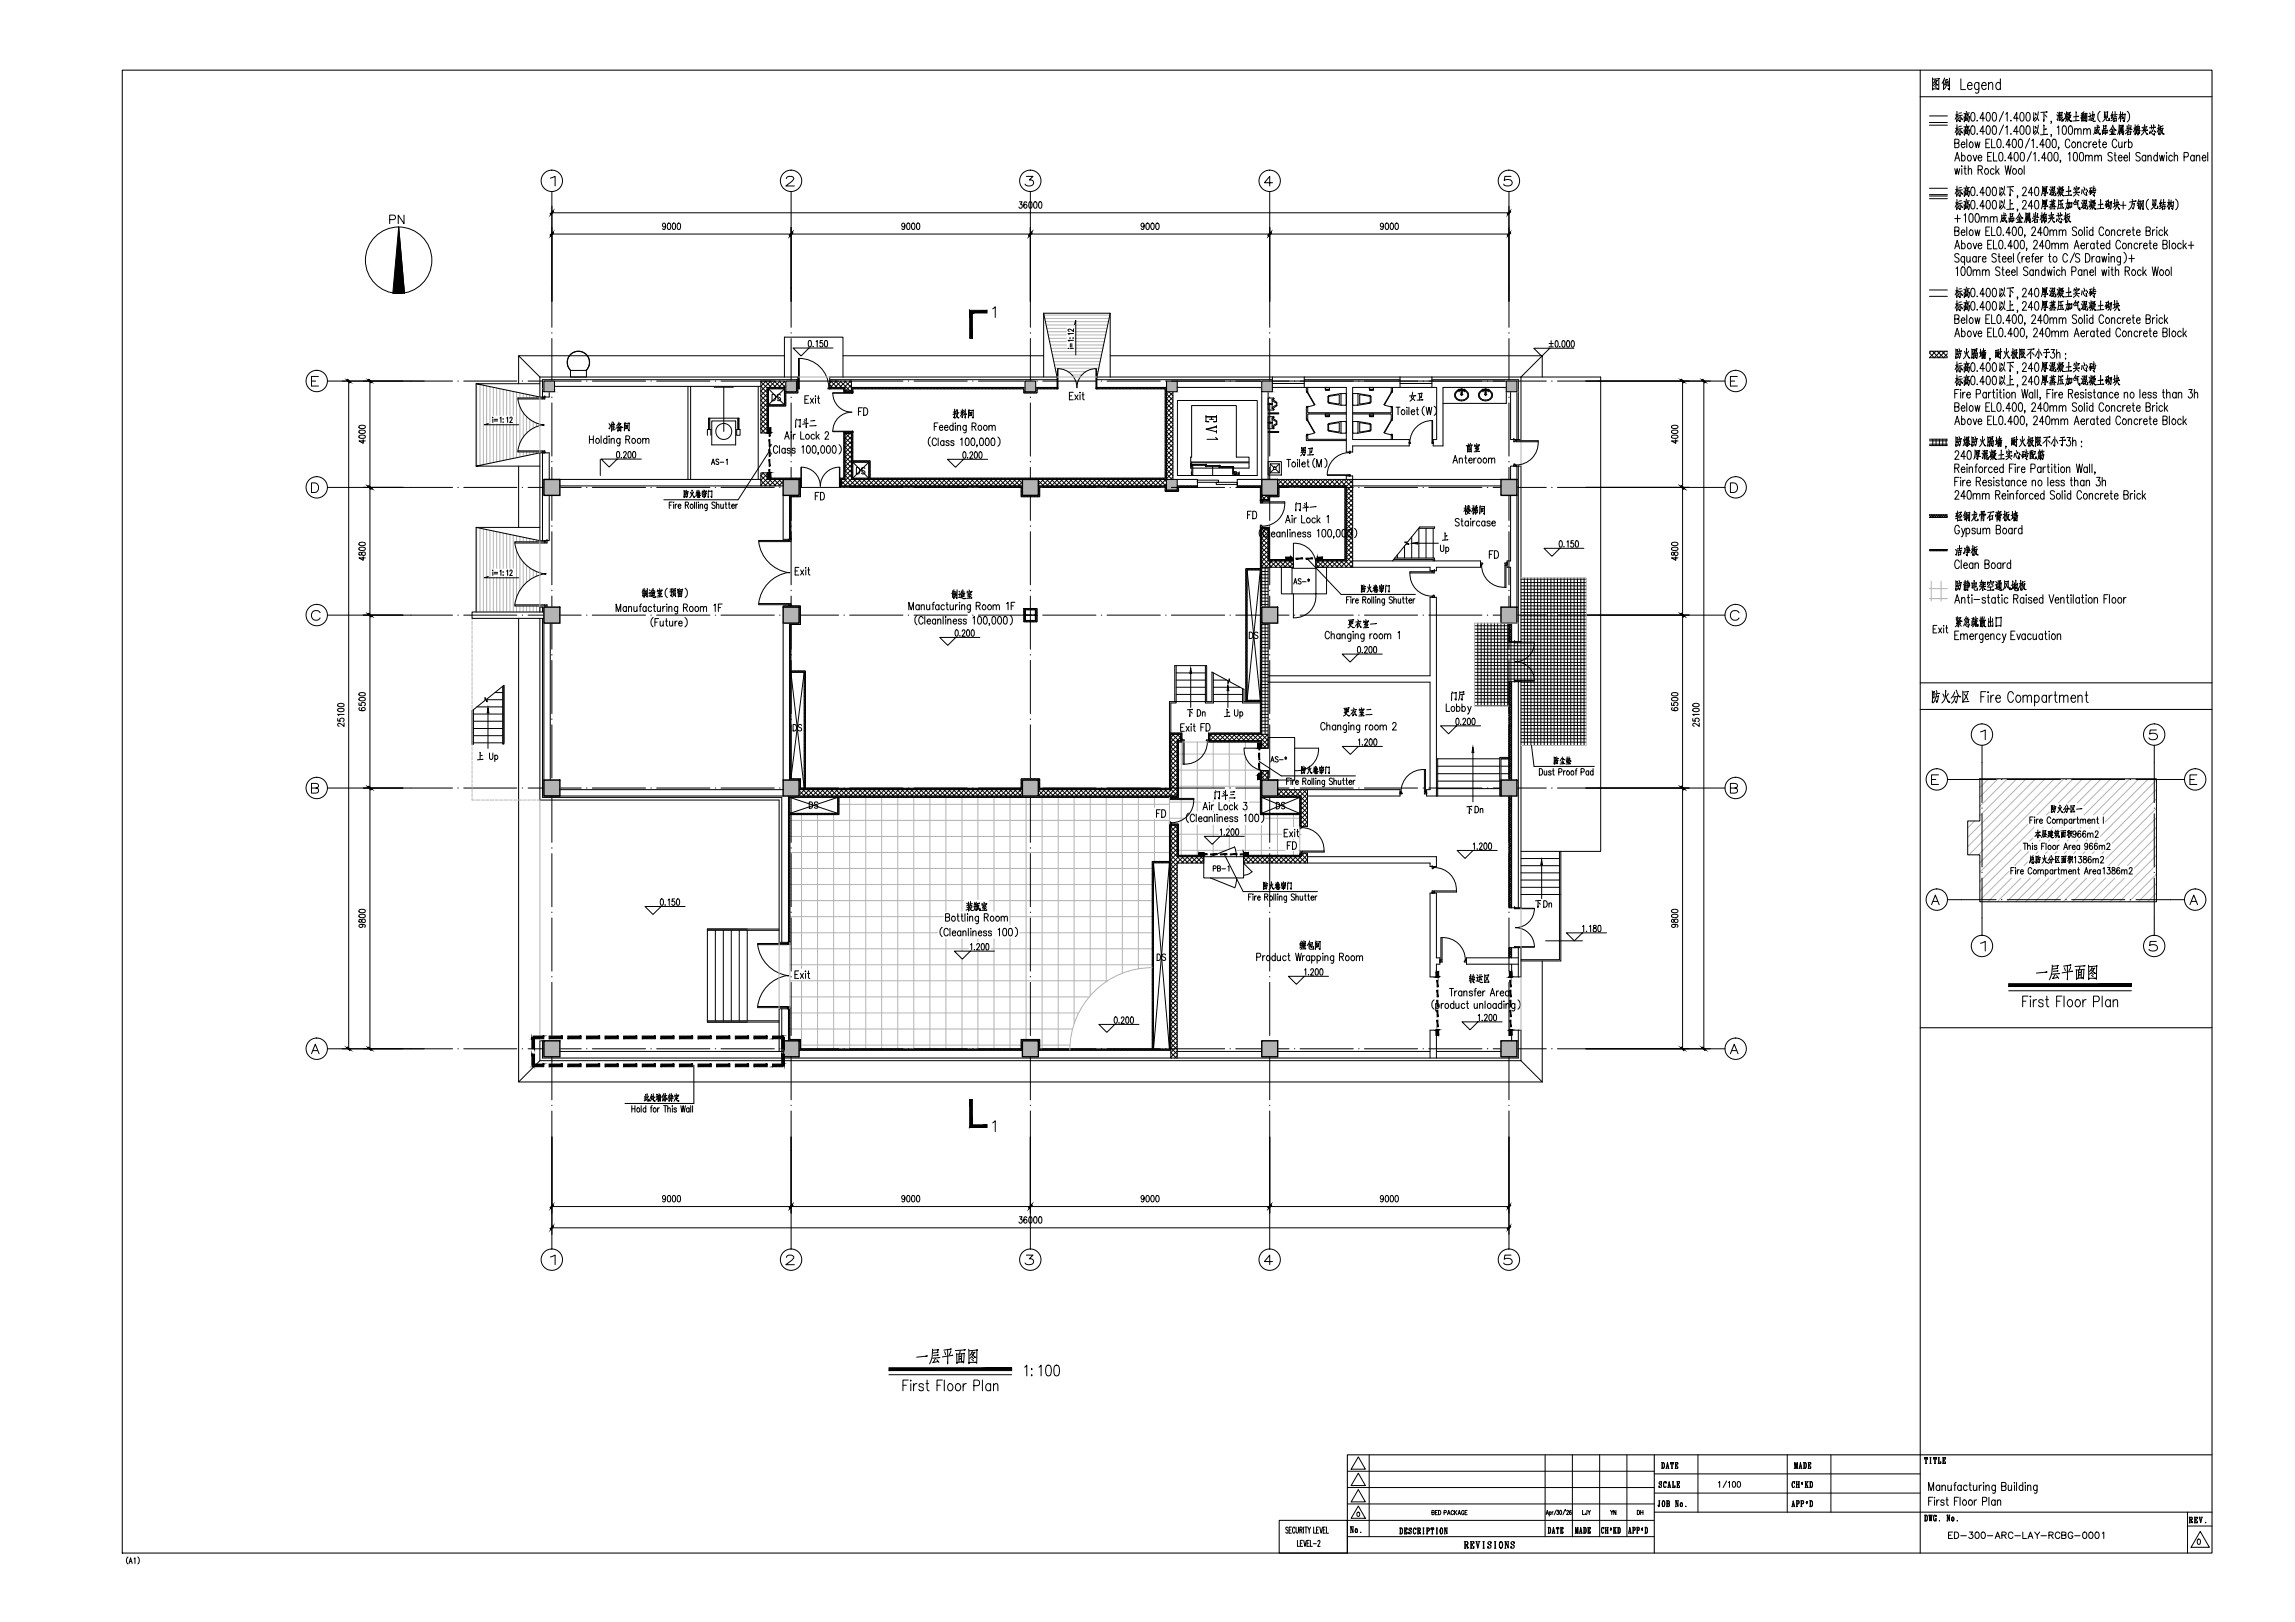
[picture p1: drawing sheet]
<svg xmlns="http://www.w3.org/2000/svg" width="841mm" height="594mm" viewBox="0 0 841 594" stroke-linecap="round" stroke-linejoin="round" font-family="sans-serif">
<!-- layer: A-cladding -->
<g fill="none" stroke="#000" stroke-width=".37">
<path d="M707.1 45.8h6.5M707.1 44.9h6.5M707.1 42.5h6.5M707.1 71.8h6.5M707.1 72.8h6.5M291.9 139.1v.5M292.1 139.1l-.2 .2M292.4 139.3l-.5 .5M292.4 139.8l-.5 .5M292.4 139.1h-93.6v6.3M304.1 139.6v-1.5h83.3v4.3h-7.4v1.5h-4.8v-1.5h-62.7v1.3h-3.3v-1.3h-5.1v-.5M304.1 139.1h83.3"/>
<path d="M402 139.1h64.3M466.3 139.6v-1.5h-64.3v4.3M478 139.6v-1.5h35.1v1.5M478 139.1h35.1M524.7 139.6v-1.5h32.7v22.9h-1.5M524.7 139.1h31.7v21.9M201.3 143.5v1.9h-3.5v-7.3h94.6v5.8h-4.4v4.8h-6.4v9.9h-.5M203.2 141.5h75.6M281.5 141.9l-.4 .3M281.6 148.3l5.9-5.9v5.9zM281.6 142.8l-.5 .5M281.6 143.3l-.5 .5"/>
<path d="M281.6 143.8l-.5 .5M281.6 144.3l-.5 .5M281.6 144.9l-.5 .4M281.6 145.4l-.5 .4M281.6 145.9l-.5 .5M281.6 146.4l-.5 .5M281.6 146.9l-.5 .5M281.6 147.4l-.5 .5M281.6 148l-.5 .4M281.6 149l-.5 .5M281.6 149.5l-.5 .5M281.6 150l-.5 .5"/>
<path d="M281.6 150.5l-.5 .5M281.6 151l-.5 .6M281.6 151.6l-.5 .5M281.6 152.1l-.5 .5M281.6 152.6l-.5 .5M281.6 153.1l-.5 .5M281.6 153.6l-.5 .5M281.6 154.1l-.5 .5M281.6 154.7l-.5 .5M281.6 155.2l-.5 .5M281.6 155.7l-.5 .5M281.6 156.2l-.5 .5"/>
<path d="M281.6 156.7l-.5 .5M281.6 157.3l-.5 .4M281.6 157.8l-.5 .4M281.6 158.3l-.2 .3M281.6 142.4l5.9 5.9M281.9 148.3l-.8 .7M282 141.9l-.9 .8M282.4 148.3l-.5 .4M282.5 141.9l-.5 .5M282.9 148.3l-.5 .4M282.9 144.4a1.19 1.19 0 0 1 1.3 1.2 1.19 1.19 0 0 1-1.3 1.2zM283 141.9l-.5 .5"/>
<path d="M283.4 148.3l-.5 .4M283.6 141.9l-.5 .5M283.9 148.3l-.5 .4M284.1 141.9l-.5 .5M284.5 148.3l-.6 .4M284.6 141.9l-.5 .5M285 148.3l-.5 .4M285.1 141.9l-.5 .5M285.5 148.3l-.5 .4M285.6 141.9l-.5 .5M286 148.3l-.5 .4M286.1 144.7l-.5-.3-.8 .3 .1 .5 1.2 .9-.5 .7-.8-.4"/>
<path d="M286.1 141.9l-.5 .5M286.5 148.3l-.5 .4M286.7 141.9l-.6 .5M287 148.3l-.5 .4M287.2 141.9l-.5 .5M287.5 143.9v-1.5h-5.9v5.9M287.7 141.9l-.5 .5M288 142.1l-.5 .5M288 142.7l-.5 .4M288 143.2l-.5 .4M288 144.2l-.5 .5M288 144.7l-.5 .5"/>
<path d="M288 145.2l-.5 .5M288 145.8l-.5 .4M288 146.3l-.5 .5M288 146.8l-.5 .5M288 147.3l-.5 .5M288 147.8l-.9 .9M288 148.3l-.4 .4M288.2 143.5l-.7 .7M288.7 143.5l-.5 .4M289.2 143.5l-.5 .4M289.7 143.5l-.5 .4M290.3 143.5l-.5 .4"/>
<path d="M290.8 143.5l-.5 .4M291.3 143.5l-.5 .4M291.9 141.5v.9l.5-.5M292.4 143.9h.1M292.4 140.3l-.5 .5M292.4 140.8l-.5 .6M292.4 141.4l-.5 .5M292.4 142.4l-.5 .5M292.4 142.9l-1.1 1M292.4 143.4l-.6 .5M304.2 141.9l-.1 .2M304.7 141.9l-.5 .5"/>
<path d="M305.2 141.9l-.5 .5M305.7 141.9l-.5 .5M306.3 141.9l-.5 .5M306.8 141.9l-.5 .5M307.3 141.9l-.5 .5M307.8 141.9l-.5 .5M308.3 141.9l-.4 .5M308.8 141.9l-.4 .5M309.3 141.9l-.4 .5M309.5 158.3l-.3 .3M309.7 142.1l-.5 .5M309.7 142.6l-.5 .5"/>
<path d="M309.7 143.1l-.5 .5M309.7 159.6l-.5 .5M309.7 159.1l-.5 .5M310.1 158.3l-.9 .8M310.1 143.2l-.4 .5M310.6 158.3l-.5 .5M310.7 143.2l-.5 .5M311.1 158.3l-.5 .5M311.2 143.2l-.5 .5M311.6 158.3l-.5 .5M311.7 143.2l-.5 .5M312 141.9h63.6"/>
<path d="M312.1 158.3l-.5 .5M312.5 141.9l-.5 .4M312.5 158.9l-.5 .5M312.5 159.4l-.5 .5M312.5 159.9l-.5 .5M312.5 142.9l-.7 .8M312.5 143.4l-.2 .3M312.5 158.4l-.5 .5M313 141.9l-1 .9M313.5 141.9l-.5 .5M314 141.9l-.5 .5M314.5 141.9l-.5 .5"/>
<path d="M315.1 141.9l-.5 .5M315.6 141.9l-.5 .5M316.1 141.9l-.5 .5M316.6 141.9l-.5 .5M317.1 141.9l-.5 .5M317.6 141.9l-.5 .5M318.1 141.9l-.5 .5M318.7 141.9l-.5 .5M319.2 141.9l-.5 .5M319.7 141.9l-.5 .5M320.2 141.9l-.5 .5M320.7 141.9l-.5 .5"/>
<path d="M321.2 141.9l-.4 .5M321.7 141.9l-.4 .5M322.3 141.9l-.5 .5M322.8 141.9l-.5 .5M323.3 141.9l-.5 .5M323.8 141.9l-.4 .5M324.3 141.9l-.4 .5M324.9 141.9l-.5 .5M325.4 141.9l-.5 .5M325.9 141.9l-.5 .5M326.4 141.9l-.5 .5M326.9 141.9l-.5 .5"/>
<path d="M327.5 141.9l-.5 .5M328 141.9l-.5 .5M328.5 141.9l-.5 .5M329 141.9l-.5 .5M329.5 141.9l-.5 .5M330 141.9l-.5 .5M330.6 141.9l-.6 .5M331.1 141.9l-.5 .5M331.6 141.9l-.5 .5M332.1 141.9l-.5 .5M332.6 141.9l-.5 .5M333.1 141.9l-.5 .5"/>
<path d="M333.6 141.9l-.4 .5M334.2 141.9l-.5 .5M334.7 141.9l-.5 .5M335.2 141.9l-.5 .5M335.7 141.9l-.5 .5M336.2 141.9l-.4 .5M336.7 141.9l-.4 .5M337.3 141.9l-.5 .5M337.8 141.9l-.5 .5M338.3 141.9l-.5 .5M338.8 141.9l-.5 .5M339.3 141.9l-.4 .5"/>
<path d="M339.9 141.9l-.5 .5M340.4 141.9l-.5 .5M340.9 141.9l-.5 .5M341.4 141.9l-.5 .5M341.9 141.9l-.5 .5M342.4 141.9l-.5 .5M343 141.9l-.6 .5M343.5 141.9l-.5 .5M344 141.9l-.5 .5M344.5 141.9l-.5 .5M345 141.9l-.5 .5M345.5 141.9l-.5 .5"/>
<path d="M346 141.9l-.4 .5M346.6 141.9l-.5 .5M347.1 141.9l-.5 .5M347.6 141.9l-.5 .5M348.1 141.9l-.5 .5M348.6 141.9l-.4 .5M349.1 141.9l-.4 .5M349.6 141.9l-.4 .5M350.2 141.9l-.5 .5M350.7 141.9l-.5 .5M351.2 141.9l-.5 .5M351.7 141.9l-.4 .5"/>
<path d="M352.3 141.9l-.5 .5M352.8 141.9l-.5 .5M353.3 141.9l-.5 .5M353.8 141.9l-.5 .5M354.3 141.9l-.5 .5M354.9 141.9l-.6 .5M355.4 141.9l-.5 .5M355.9 141.9l-.5 .5M356.4 141.9l-.5 .5M356.9 141.9l-.5 .5M357.4 141.9l-.5 .5M357.9 141.9l-.5 .5"/>
<path d="M358.5 141.9l-.6 .5M359 141.9l-.5 .5M359.5 141.9l-.5 .5M360 141.9l-.5 .5M360.5 141.9l-.5 .5M361 141.9l-.4 .5M361.5 141.9l-.4 .5M362 141.9l-.4 .5M362.6 141.9l-.5 .5M363.1 141.9l-.5 .5M363.6 141.9l-.5 .5M364.1 141.9l-.4 .5"/>
<path d="M364.6 141.9l-.4 .5M365.2 141.9l-.5 .5M365.7 141.9l-.5 .5M366.2 141.9l-.5 .5M366.7 141.9l-.5 .5M367.2 141.9l-.5 .5M367.8 141.9l-.5 .5M368.3 141.9l-.5 .5M368.8 141.9l-.5 .5M369.3 141.9l-.5 .5M369.8 141.9l-.5 .5M370.3 141.9l-.5 .5"/>
<path d="M370.9 141.9l-.6 .5M371.4 141.9l-.5 .5M371.9 141.9l-.5 .5M372.4 141.9l-.5 .5M372.9 141.9l-.5 .5M373.4 141.9l-.5 .5M373.9 141.9l-.4 .5M374.5 141.9l-.5 .5M375 141.9l-.5 .5M375.5 141.9l-.5 .5M375.6 142.3l-.4 .4M375.6 142.8l-.4 .5"/>
<path d="M375.6 143.3l-.4 .5M376 143.5l-.5 .4M376.5 143.5l-.5 .4M377 143.5l-.4 .4M377.5 143.5l-.4 .4M378.1 143.5l-.5 .4M378.6 143.5l-.5 .4M379.1 143.5l-.5 .4M379.5 141.9h7.9l-.5 .5M379.6 141.9l-.1 .1M380 142.5l-.5 .5M380 143l-.8 .9"/>
<path d="M380 143.6l-.3 .3M380.2 141.9l-.7 .6M380.7 141.9l-.5 .5M381.2 141.9l-.5 .5M381.7 141.9l-.5 .5M382.2 141.9l-.5 .5M382.7 141.9l-.5 .5M383.3 141.9l-.6 .5M383.8 141.9l-.5 .5M384.3 141.9l-.5 .5M384.8 141.9l-.5 .5M385.3 141.9l-.5 .5"/>
<path d="M385.8 141.9l-.5 .5M386.3 141.9l-.4 .5M386.9 141.9l-.5 .5M402 142.4h25v32.7h-108.1v-6.3h-6.4v-10.5h-3.3v16.8h-1.3v3.3h66.3v3.5h6.8v-3.5h46v1.6h4.9v-1.6h6.9v-.4l-.4 .4M402 141.9h25.5M402.4 141.9l-.4 .4M402.9 141.9l-.5 .5M403.4 141.9l-.5 .5M403.9 141.9l-.4 .5M404.4 141.9l-.4 .5M405 141.9l-.5 .5M405.5 141.9l-.5 .5"/>
<path d="M406 141.9l-.5 .5M406.5 141.9l-.5 .5M407 141.9l-.5 .5M407.6 141.9l-.6 .5M408.1 141.9l-.5 .5M408.6 141.9l-.5 .5M409.1 141.9l-.5 .5M409.6 141.9l-.5 .5M410.1 141.9l-.5 .5M410.6 141.9l-.5 .5M411.2 141.9l-.6 .5M411.7 141.9l-.5 .5"/>
<path d="M412.2 141.9l-.5 .5M412.7 141.9l-.5 .5M413.2 141.9l-.5 .5M413.7 141.9l-.4 .5M414.2 141.9l-.4 .5M414.8 141.9l-.5 .5M415.3 141.9l-.5 .5M415.8 141.9l-.5 .5M416.3 141.9l-.4 .5M416.8 141.9l-.4 .5M417.3 141.9l-.4 .5M417.9 141.9l-.5 .5"/>
<path d="M418.4 141.9l-.5 .5M418.9 141.9l-.5 .5M419.4 141.9l-.5 .5M419.9 141.9l-.4 .5M420.5 141.9l-.5 .5M421 141.9l-.5 .5M421.5 141.9l-.5 .5M422 141.9l-.5 .5M422.5 141.9l-.5 .5M423.1 141.9l-.6 .5M423.6 141.9l-.5 .5M424.1 141.9l-.5 .5"/>
<path d="M424.6 141.9l-.5 .5M425.1 141.9l-.5 .5M425.6 141.9l-.5 .5M426.1 141.9l-.5 .5M426.6 141.9l-.4 .5M427.2 141.9l-.5 .5M427.5 145.7l-.5 .5M427.5 150.4l-.5 .5M427.5 152.4l-.5 .5M427.5 142.1l-.5 .5M427.5 142.6l-.5 .5M427.5 143.1l-.5 .5"/>
<path d="M427.5 143.6l-.5 .5M427.5 146.8l-.5 .4M427.5 144.2l-.5 .5M427.5 147.3l-.5 .4M427.5 144.7l-.5 .5M427.5 145.2l-.5 .5M427.5 146.2l-.5 .5M427.5 147.8l-.5 .5M427.5 148.3l-.5 .5M427.5 148.8l-.5 .5M427.5 151.4l-.5 .5M427.5 149.4l-.5 .4"/>
<path d="M427.5 151.9l-.5 .5M427.5 149.9l-.5 .4M427.5 150.9l-.5 .5M427.5 153l-.5 .5M427.5 153.5l-.5 .5M427.5 154l-.5 .5M427.5 154.5l-.5 .5M427.5 155l-.5 .5M427.5 155.5l-.5 .5M427.5 156l-.5 .5M427.5 156.6l-.5 .5M427.5 157.1l-.5 .5"/>
<path d="M427.5 157.6l-.5 .5M427.5 158.1l-.5 .5M427.5 158.6l-.5 .5M427.5 159.2l-.5 .4M427.5 159.7l-.5 .4M198.8 165.9v32.1M201.3 175.6v-9.7h-3.5v32.1h1M281.1 173.2h.5v1.9h11.7v6.8h-3.5v15.6h-.5M281.5 173.2l-.4 .4M281.6 173.6l-.5 .5M281.6 174.1l-.5 .5M281.6 174.6l-.5 .5"/>
<path d="M281.7 175.1l-.5 .5M282.2 175.1l-.5 .5M282.7 175.1l-.5 .5M283.2 175.1l-.5 .5M283.7 175.1l-.5 .5M284.2 175.1l-.4 .5M284.7 175.1l-.4 .5M285.3 175.1l-.5 .5M285.8 175.1l-.5 .5M286.3 175.1l-.5 .5M286.8 175.1l-.4 .5M287.3 175.1l-.4 .5"/>
<path d="M287.9 175.1l-.5 .5M288.4 175.1l-.5 .5M288.9 175.1l-.5 .5M289.4 175.1l-.5 .5M289.9 175.1l-.5 .5M290.5 175.1l-.5 .5M291 175.1l-.5 .5M291.5 175.1l-.5 .5M292 175.1l-.5 .5M292.5 175.1l-.5 .5M293 178.5l-.2 .3M293 175.1l-.5 .5"/>
<path d="M293.3 178.8l-.5 .5M293.3 179.3l-.5 .5M293.3 179.8l-.5 .5M293.3 175.3l-.5 .6M293.3 175.9l-.5 .5M293.3 176.4l-.5 .5M293.3 176.9l-.5 .5M293.3 177.4l-.5 .5M293.3 177.9l-.5 .5M293.3 178.4l-.1 .1M308.2 175.1l-.3 .2M308.4 175.9l-.5 .5"/>
<path d="M308.4 176.4l-.5 .5M308.4 177l-.5 .4M308.4 177.5l-.5 .4M308.5 178l-.6 .4M308.7 175.1l-.8 .8M309 178l-.5 .4M309.5 178l-.5 .4M309.7 160.2l-.5 .5M309.7 160.7l-.5 .5M309.7 161.2l-.5 .5M309.7 161.7l-.5 .5M309.7 162.3l-.5 .4"/>
<path d="M309.7 162.8l-.5 .4M309.7 163.3l-.5 .4M309.7 163.8l-.5 .5M309.7 164.3l-.5 .5M309.7 166.4l-.5 .5M309.7 164.8l-.5 .5M309.7 165.4l-.5 .4M309.7 165.9l-.5 .4M309.7 166.9l-.5 .5M309.7 167.4l-.5 .5M309.7 167.9l-.5 .5M309.7 168.4l-.5 .5"/>
<path d="M309.7 169l-.5 .5M309.7 169.5l-.5 .5M309.7 170l-.5 .5M309.7 170.5l-.5 .5M309.7 171l-.5 .5M309.7 171.5l-.5 .5M309.7 172l-.5 .6M309.7 172.6l-.5 .5M309.7 173.1l-.5 .5M309.7 173.6l-.5 .5M309.7 174.1l-.5 .5M309.7 174.6l-1 1"/>
<path d="M309.7 175.2l-.5 .4M310 178l-.5 .4M310.5 178l-.5 .4M311 178l-.5 .4M311.5 178l-.4 .4M312.1 178l-.5 .4M312.5 169.3h5.9v5.8M312.5 160.4l-.5 .6M312.5 161l-.5 .5M312.5 161.5l-.5 .5M312.5 162l-.5 .5M312.5 162.5l-.5 .5"/>
<path d="M312.5 163l-.5 .5M312.5 163.5l-.5 .5M312.5 164.1l-.5 .4M312.5 164.6l-.5 .5M312.5 165.1l-.5 .5M312.5 165.6l-.5 .5M312.5 166.1l-.5 .5M312.5 166.7l-.5 .4M312.5 167.2l-.5 .4M312.5 167.7l-.5 .5M312.5 168.2l-.5 .5M312.5 168.7l-.5 .5"/>
<path d="M312.5 169.8l-.5 .4M312.5 170.3l-.5 .5M312.5 170.8l-.5 .5M312.5 171.3l-.5 .5M312.5 171.8l-.5 .5M312.5 172.3l-.5 .5M312.5 172.8l-.5 .6M312.5 173.4l-.5 .5M312.5 173.9l-.5 .5M312.5 174.4l-.5 .5M312.5 174.9l-.5 .5M312.5 169.3v5.8"/>
<path d="M312.5 175.1h5.9M312.5 169.3l5.9 5.8M312.6 178l-.5 .4M312.8 175.1l-.5 .5M312.9 168.8l-.9 .9M313.1 178l-.5 .4M313.3 175.1l-.4 .5M313.5 168.8l-.5 .5M313.6 178l-.5 .4M313.8 171.2a1.19 1.19 0 0 1 1.3 1.2 1.19 1.19 0 0 1-1.3 1.2zM313.9 175.1l-.5 .5M314 168.8l-.5 .5"/>
<path d="M314.1 178l-.4 .4M314.4 175.1l-.5 .5M314.5 168.8l-.5 .5M314.6 178l-.4 .4M314.9 175.1l-.5 .5M315 168.8l-.4 .5M315.2 178l-.5 .4M315.4 175.1l-.5 .5M315.5 168.8l-.4 .5M315.7 178l-.5 .4M315.9 175.1l-.5 .5M316.1 168.8l-.5 .5"/>
<path d="M316.2 178l-.5 .4M316.5 175.1l-.6 .5M316.6 168.8l-.5 .5M316.7 178l-.5 .4M317 171.6l-.5-.4-.8 .4 .1 .4 .8 .5a.63 .63 0 0 1 .3 .9 .63 .63 0 0 1-1 .1l-.2-.2M317 175.1l-.5 .5M317.1 168.8l-.5 .5M317.2 178l-.4 .4M317.5 175.1l-.5 .5M317.6 168.8l-.5 .5M317.8 178l-.5 .4M318 175.1l-.5 .5"/>
<path d="M318.1 168.8l-.5 .5M318.3 178l-.5 .4M318.4 169.3l-5.9 5.8M318.7 168.8l-.6 .5M318.8 178l-.5 .4M318.9 169.1l-.5 .5M318.9 169.6l-.5 .5M318.9 170.1l-.5 .5M318.9 170.6l-.5 .6M318.9 171.2l-.5 .5M318.9 172.2l-.5 .5M318.9 171.7l-.5 .5"/>
<path d="M318.9 172.7l-.5 .5M318.9 173.2l-.5 .5M318.9 173.7l-.5 .5M318.9 174.3l-.5 .5M318.9 174.8l-.9 .8M319 175.1l-.5 .5M319.3 178l-.5 .4M319.5 175.1l-.5 .5M319.8 178l-.5 .4M320.1 175.1l-.5 .5M320.4 178l-.6 .4M320.6 175.1l-.5 .5"/>
<path d="M320.9 178l-.5 .4M321.1 175.1l-.5 .5M321.4 178l-.5 .4M321.6 175.1l-.5 .5M321.9 178l-.5 .4M322.1 175.1l-.5 .5M322.4 178l-.5 .4M322.6 175.1l-.4 .5M322.9 178l-.5 .4M323.1 175.1l-.4 .5M323.4 178l-.5 .4M323.7 175.1l-.5 .5"/>
<path d="M323.9 178l-.4 .4M324.2 175.1l-.5 .5M324.5 178l-.5 .4M324.7 175.1l-.5 .5M325 178l-.5 .4M325.2 175.1l-.4 .5M325.5 178l-.5 .4M325.7 175.1l-.4 .5M326 178l-.5 .4M326.3 175.1l-.5 .5M326.5 178l-.4 .4M326.8 175.1l-.5 .5"/>
<path d="M327 178l-.4 .4M327.3 175.1l-.5 .5M327.5 178l-.4 .4M327.8 175.1l-.5 .5M328.1 178l-.5 .4M328.3 175.1l-.5 .5M328.6 178l-.5 .4M328.9 175.1l-.5 .5M329.1 178l-.5 .4M329.4 175.1l-.5 .5M329.6 178l-.4 .4M329.9 175.1l-.5 .5"/>
<path d="M330.2 178l-.5 .4M330.4 175.1l-.5 .5M330.7 178l-.5 .4M330.9 175.1l-.5 .5M331.2 178l-.5 .4M331.4 175.1l-.5 .5M331.7 178l-.5 .4M331.9 175.1l-.5 .5M332.2 178l-.5 .4M332.5 175.1l-.5 .5M332.8 178l-.6 .4M333 175.1l-.5 .5"/>
<path d="M333.3 178l-.5 .4M333.5 175.1l-.5 .5M333.8 178l-.5 .4M334 175.1l-.5 .5M334.3 178l-.5 .4M334.5 175.1l-.5 .5M334.8 178l-.5 .4M335 175.1l-.4 .5M335.3 178l-.5 .4M335.5 175.1l-.4 .5M335.8 178l-.5 .4M336.1 175.1l-.5 .5"/>
<path d="M336.4 178l-.6 .4M336.6 175.1l-.5 .5M336.9 178l-.5 .4M337.1 175.1l-.5 .5M337.4 178l-.5 .4M337.6 175.1l-.4 .5M337.9 178l-.5 .4M338.1 175.1l-.4 .5M338.4 178l-.5 .4M338.7 175.1l-.5 .5M338.9 178l-.5 .4M339.2 175.1l-.5 .5"/>
<path d="M339.4 178l-.4 .4M339.7 175.1l-.5 .5M340 178l-.5 .4M340.2 175.1l-.5 .5M340.5 178l-.5 .4M340.7 175.1l-.5 .5M341 178l-.5 .4M341.3 175.1l-.5 .5M341.5 178l-.4 .4M341.8 175.1l-.5 .5M342 178l-.4 .4M342.3 175.1l-.5 .5"/>
<path d="M342.5 178l-.4 .4M342.8 175.1l-.5 .5M343.1 178l-.5 .4M343.3 175.1l-.5 .5M343.6 178l-.5 .4M343.8 175.1l-.5 .5M344.1 178l-.5 .4M344.4 175.1l-.6 .5M344.6 178l-.5 .4M344.9 175.1l-.5 .5M345.1 178l-.5 .4M345.4 175.1l-.5 .5"/>
<path d="M345.7 178l-.5 .4M345.9 175.1l-.5 .5M346.2 178l-.5 .4M346.4 175.1l-.5 .5M346.7 178l-.5 .4M346.9 175.1l-.5 .5M347.2 178l-.5 .4M347.4 175.1l-.4 .5M347.7 178l-.5 .4M348 175.1l-.5 .5M348.2 178l-.5 .4M348.5 175.1l-.5 .5"/>
<path d="M348.8 178l-.6 .4M349 175.1l-.5 .5M349.3 178l-.5 .4M349.5 175.1l-.5 .5M349.8 178l-.5 .4M350 175.1l-.4 .5M350.3 178l-.5 .4M350.5 175.1l-.4 .5M350.8 178l-.5 .4M351 175.1l-.4 .5M351.3 178l-.5 .4M351.6 175.1l-.5 .5"/>
<path d="M351.8 178l-.4 .4M352.1 175.1l-.5 .5M352.4 178l-.5 .4M352.6 175.1l-.5 .5M352.9 178l-.5 .4M353.1 175.1l-.4 .5M353.4 178l-.5 .4M353.6 175.1l-.4 .5M353.9 178l-.5 .4M354.2 175.1l-.5 .5M354.4 178l-.4 .4M354.7 175.1l-.5 .5"/>
<path d="M354.9 178l-.4 .4M355.2 175.1l-.5 .5M355.5 178l-.5 .4M355.7 175.1l-.5 .5M356 178l-.5 .4M356.2 175.1l-.5 .5M356.5 178l-.5 .4M356.8 175.1l-.6 .5M357 178l-.5 .4M357.3 175.1l-.5 .5M357.5 178l-.4 .4M357.8 175.1l-.5 .5"/>
<path d="M358.1 178l-.5 .4M358.3 175.1l-.5 .5M358.6 178l-.5 .4M358.8 175.1l-.5 .5M359.1 178l-.5 .4M359.3 175.1l-.5 .5M359.6 178l-.5 .4M359.8 175.1l-.5 .5M360.1 178l-.5 .4M360.4 175.1l-.5 .5M360.7 178l-.6 .4M360.9 175.1l-.5 .5"/>
<path d="M361.2 178l-.5 .4M361.4 175.1l-.5 .5M361.7 178l-.5 .4M361.9 175.1l-.5 .5M362.2 178l-.5 .4M362.4 175.1l-.5 .5M362.7 178l-.5 .4M362.9 175.1l-.4 .5M363.2 178l-.5 .4M363.4 175.1l-.4 .5M363.7 178l-.5 .4M364 175.1l-.5 .5"/>
<path d="M364.3 178l-.5 .4M364.5 175.1l-.5 .5M364.8 178l-.5 .4M365 175.1l-.5 .5M365.3 178l-.5 .4M365.5 175.1l-.4 .5M365.8 178l-.5 .4M366 175.1l-.4 .5M366.3 178l-.5 .4M366.6 175.1l-.5 .5M366.8 178l-.4 .4M367.1 175.1l-.5 .5"/>
<path d="M367.3 178l-.4 .4M367.6 175.1l-.5 .5M367.9 178l-.5 .4M368.1 175.1l-.5 .5M368.4 178l-.5 .4M368.6 175.1l-.5 .5M368.9 178l-.5 .4M369.2 175.1l-.5 .5M369.4 178l-.5 .4M369.7 175.1l-.5 .5M369.9 178l-.4 .4M370.2 175.1l-.5 .5"/>
<path d="M370.5 178l-.5 .4M370.7 175.1l-.5 .5M371 178l-.5 .4M371.2 175.1l-.5 .5M371.5 178l-.5 .4M371.7 175.1l-.5 .5M372 178l-.5 .4M372.3 175.1l-.6 .5M372.5 178l-.5 .4M372.8 175.1l-.5 .5M373.1 178l-.6 .4M373.3 175.1l-.5 .5"/>
<path d="M373.6 178l-.5 .4M373.8 175.1l-.5 .5M374.1 178l-.5 .4M374.3 175.1l-.5 .5M374.6 178l-.5 .4M374.7 178.6l-.5 .5M374.7 179.1l-.5 .5M374.7 179.6l-.5 .5M374.7 178.4l-.2 .1M374.8 175.1l-.5 .5M375.3 175.1l-.4 .5M375.8 175.1l-.4 .5"/>
<path d="M376.4 175.1l-.5 .5M376.9 175.1l-.5 .5M377.4 175.1l-.5 .5M377.9 175.1l-.4 .5M378.4 175.1l-.4 .5M379 175.1l-.5 .5M379.5 175.1l-.5 .5M380 175.1l-.5 .5M380.5 175.1l-.5 .5M381 178l-.5 .4M381 178.9l-.5 .6M381 179.5l-.5 .5"/>
<path d="M381 175.1l-.5 .5M381.5 178l-1 .9M381.6 175.1l-.5 .5M382 178l-.5 .4M382.1 175.1l-.5 .5M382.5 178l-.5 .4M382.6 175.1l-.5 .5M383 178l-.5 .4M383.1 175.1l-.5 .5M383.6 178l-.5 .4M383.6 175.1l-.5 .5M384.1 178l-.5 .4"/>
<path d="M384.1 175.1l-.5 .5M384.6 178l-.5 .4M384.7 175.1l-.6 .5M385.1 178l-.5 .4M385.2 175.1l-.5 .5M385.6 178l-.5 .4M385.7 175.1l-.5 .5M386.1 178l-.4 .4M386.2 175.1l-.5 .5M386.6 178l-.4 .4M386.7 175.1l-.5 .5M387.2 178l-.5 .4"/>
<path d="M387.2 175.1l-.5 .5M387.7 178l-.5 .4M387.7 175.1l-.4 .5M388.2 178l-.5 .4M388.3 175.1l-.5 .5M388.7 178l-.4 .4M388.8 175.1l-.5 .5M389.2 178l-.4 .4M389.3 175.1l-.5 .5M389.8 178l-.5 .4M389.8 175.1l-.5 .5M390.3 178l-.5 .4"/>
<path d="M390.3 175.1l-.4 .5M390.8 178l-.5 .4M390.8 175.1l-.4 .5M391.3 178l-.5 .4M391.4 175.1l-.5 .5M391.8 178l-.5 .4M391.9 175.1l-.5 .5M392.4 178l-.5 .4M392.4 175.1l-.5 .5M392.9 178l-.5 .4M392.9 175.1l-.5 .5M393.4 178l-.5 .4"/>
<path d="M393.4 175.1l-.4 .5M393.9 178l-.5 .4M394 175.1l-.5 .5M394.4 178l-.5 .4M394.5 175.1l-.5 .5M394.9 178l-.5 .4M395 175.1l-.5 .5M395.4 178l-.5 .4M395.5 175.1l-.5 .5M396 178l-.5 .4M396 175.1l-.5 .5M396.5 178l-.5 .4"/>
<path d="M396.6 175.1l-.6 .5M397 178l-.5 .4M397.1 175.1l-.5 .5M397.5 178l-.5 .4M397.6 175.1l-.5 .5M398 178l-.5 .4M398.1 175.1l-.5 .5M398.5 178l-.4 .4M398.6 175.1l-.5 .5M399 178l-.4 .4M399.1 175.1l-.5 .5M399.6 178l-.5 .4"/>
<path d="M399.6 175.1l-.5 .5M400.1 178l-.5 .4M400.1 175.1l-.5 .5M400.6 178l-.5 .4M400.7 175.1l-.5 .5M401.1 178l-.4 .4M401.2 175.1l-.5 .5M401.6 178l-.4 .4M401.7 175.1l-.5 .5M402.2 178l-.5 .4M402.2 175.1l-.5 .5M402.7 178l-.5 .4"/>
<path d="M402.7 175.1l-.4 .5M403.2 178l-.5 .4M403.2 175.1l-.4 .5M403.7 178l-.5 .4M403.7 175.1l-.4 .5M404.2 178l-.5 .4M404.3 175.1l-.5 .5M404.8 178l-.5 .4M404.8 175.1l-.5 .5M405.3 178l-.5 .4M405.3 175.1l-.5 .5M405.8 178l-.5 .4"/>
<path d="M405.8 175.1l-.4 .5M406.3 178l-.5 .4M406.3 175.1l-.4 .5M406.8 178l-.5 .4M406.9 175.1l-.5 .5M407.3 178l-.5 .4M407.4 175.1l-.5 .5M407.9 178l-.6 .4M407.9 175.1l-.5 .5M408.4 178l-.5 .4M408.4 175.1l-.5 .5M408.9 178l-.5 .4"/>
<path d="M409 175.1l-.6 .5M409.4 178l-.5 .4M409.5 175.1l-.5 .5M409.9 178l-.5 .4M410 175.1l-.5 .5M410.4 178l-.5 .4M410.5 175.1l-.5 .5M410.9 178l-.4 .4M411 175.1l-.5 .5M411.5 178l-.5 .4M411.5 175.1l-.5 .5M412 178l-.5 .4"/>
<path d="M412 175.1l-.5 .5M412.5 178l-.5 .4M412.6 175.1l-.6 .5M413 178l-.5 .4M413.1 175.1l-.5 .5M413.5 178l-.4 .4M413.6 175.1l-.5 .5M414 178l-.4 .4M414.1 175.1l-.5 .5M414.5 178l-.4 .4M414.6 175.1l-.5 .5M415.1 178l-.5 .4"/>
<path d="M415.1 175.1l-.5 .5M415.6 178l-.5 .4M415.6 175.1l-.4 .5M416.1 178l-.5 .4M416.2 175.1l-.5 .5M416.6 178l-.4 .4M416.7 175.1l-.5 .5M417.2 178l-.5 .4M417.2 175.1l-.5 .5M417.7 178l-.5 .4M417.7 175.1l-.5 .5M418.2 178l-.5 .4"/>
<path d="M418.2 175.1l-.4 .5M418.7 178l-.5 .4M418.7 175.1l-.4 .5M419.2 178l-.5 .4M419.3 175.1l-.5 .5M419.7 178l-.5 .4M419.8 175.1l-.5 .5M420.3 178l-.6 .4M420.3 175.1l-.5 .5M420.8 178l-.5 .4M420.8 175.1l-.5 .5M421.3 178l-.5 .4"/>
<path d="M421.3 175.1l-.5 .5M421.8 178l-.5 .4M421.9 175.1l-.5 .5M422.3 178l-.5 .4M422.4 175.1l-.5 .5M422.8 178l-.5 .4M422.9 175.1l-.5 .5M423.3 178l-.5 .4M423.4 175.1l-.5 .5M423.9 178l-.5 .4M423.9 175.1l-.5 .5M424.4 178l-.5 .4"/>
<path d="M424.4 175.1l-.5 .5M424.9 178l-.5 .4M425 175.1l-.6 .5M425.4 178l-.5 .4M425.5 175.1l-.5 .5M425.9 178l-.4 .4M426 175.1l-.5 .5M426.4 178l-.4 .4M426.5 175.1l-.5 .5M426.9 178l-.4 .4M427.3 178.4l-.3 .3M427.5 164.8l-.5 .5"/>
<path d="M427.5 178l-.5 .4M427.5 172.6l-.5 .5M427.5 169l-.5 .5M427.5 169.5l-.5 .5M427.5 174.2l-.5 .4M427.5 160.2l-.5 .5M427.5 160.7l-.5 .5M427.5 161.2l-.5 .5M427.5 161.8l-.5 .4M427.5 162.3l-.5 .4M427.5 162.8l-.5 .5M427.5 163.3l-.5 .5"/>
<path d="M427.5 163.8l-.5 .5M427.5 164.3l-.5 .5M427.5 165.4l-.5 .5M427.5 165.9l-.5 .5M427.5 166.4l-.5 .5M427.5 166.9l-.5 .5M427.5 167.4l-.5 .5M427.5 167.9l-.5 .5M427.5 168.4l-.5 .6M427.5 170l-.5 .5M427.5 170.5l-.5 .5M427.5 171l-.5 .5"/>
<path d="M427.5 171.6l-.5 .4M427.5 172.1l-.5 .5M427.5 173.1l-.5 .5M427.5 173.6l-.5 .5M427.5 174.7l-1 .9M427.5 175.2l-.5 .4M427.5 178.7l-.5 .5M427.5 179.3l-.5 .4M427.8 179.5l-.5 .5M428.3 179.5l-.5 .5M428.8 179.5l-.5 .5M429.3 179.5l-.5 .5"/>
<path d="M429.8 179.5l-.4 .5M430.3 179.5l-.4 .5M430.8 179.5l-.4 .5M431.4 178.4v.1M431.6 178l-.2 .2M431.9 178.5l-.5 .5M431.9 179l-1 1M431.9 179.5l-.5 .5M432.1 178l-.5 .4M432.7 178l-.5 .4M433.2 178l-.5 .4M433.7 178l-.5 .4"/>
<path d="M434.2 178l-.5 .4M434.7 178l-.5 .4M435.2 178l-.5 .4M435.8 178l-.6 .4M436.3 178l-.5 .4M436.8 178l-.5 .4M437.3 178l-.5 .4M437.8 178l-.5 .4M438.3 178l-.5 .4M453.4 178v.4h8.5v5M453.7 178l-.3 .2M454.2 178l-.5 .4"/>
<path d="M454.7 178l-.5 .4M455.2 178l-.4 .4M455.7 178l-.4 .4M456.3 178l-.5 .4M456.8 178l-.5 .4M457.3 178l-.5 .4M457.8 178l-.5 .4M458.3 178l-.5 .4M458.9 178l-.5 .4M459.4 178l-.5 .4M459.9 178l-.5 .4M460.4 178l-.5 .4"/>
<path d="M460.9 178l-.5 .4M461.4 178l-.5 .4M462 178l-.6 .4M462.1 178.5l-.2 .3M462.4 178.1l-.5 .4M462.4 178.8l-.5 .5M462.4 179.3l-.5 .5M462.4 179.8l-.5 .5M468.5 178l-.3 .2M468.7 178.8l-.5 .4M468.7 179.3l-.5 .5M468.7 179.8l-.5 .5"/>
<path d="M469 178l-.8 .7M469.5 178l-.5 .4M470 178l-.5 .4M470.5 178l-.5 .4M471.1 178l-.5 .4M471.6 178l-.5 .4M472.1 178l-.5 .4M472.6 178l-.5 .4M473.1 178l-.4 .4M473.6 178l-.4 .4M474.1 178l-.4 .4M474.7 178l-.5 .4"/>
<path d="M475.2 178l-.5 .4M475.7 178l-.5 .4M476.2 178l-.4 .4M476.7 178l-.4 .4M477.3 178l-.5 .4M477.8 178l-.5 .4M478.3 178l-.5 .4M478.8 178l-.5 .4M479.3 178l-.5 .4M479.9 178l-.5 .4M480.4 178l-.5 .4M480.9 178l-.5 .4"/>
<path d="M481.4 178l-.5 .4M481.9 178l-.5 .4M482.4 178l-.5 .4M483 178l-.6 .4M483.5 178l-.5 .4M484 178l-.5 .4M484.5 178l-.5 .4M485 178l-.5 .4M485.5 178l-.5 .4M486 178l-.4 .4M486.6 178l-.5 .4M487.1 178l-.5 .4"/>
<path d="M487.6 178l-.5 .4M488.1 178l-.5 .4M488.6 178l-.4 .4M489.1 178l-.4 .4M489.7 178l-.5 .4M490.2 178l-.5 .4M490.7 178l-.5 .4M491.2 178l-.5 .4M491.7 178l-.4 .4M492.3 178l-.5 .4M492.8 178l-.5 .4M493.3 178l-.5 .4"/>
<path d="M493.4 178.4l-.5 .5M493.4 178.9l-.5 .5M493.4 179.5l-.5 .4M493.4 180l-.5 .4M555.9 170.7h1.5v64.3h-4.4v-6.8M556.4 170.7v64.3M201.3 181.4v16.6h-2.5M289.6 181.4l-.3 .3M289.8 182.3l-.5 .5M289.8 182.8l-.5 .5M289.8 183.3l-.5 .5M289.8 183.9l-.5 .4"/>
<path d="M289.8 184.4l-.5 .4M289.8 184.9l-.5 .5M289.8 185.4l-.5 .5M289.8 185.9l-.5 .5M289.8 186.4l-.5 .5M289.8 186.9l-.5 .5M289.8 187.5l-.5 .5M289.8 188l-.5 .5M289.8 188.5l-.5 .5M289.8 189l-.5 .5M289.8 189.5l-.5 .5M289.8 190l-.5 .5"/>
<path d="M289.8 190.5l-.5 .6M289.8 191.1l-.5 .5M289.8 191.6l-.5 .5M289.8 192.1l-.5 .5M289.8 192.6l-.5 .5M289.8 193.1l-.5 .5M289.8 193.7l-.5 .4M289.8 194.2l-.5 .4M289.8 194.7l-.5 .5M289.8 195.2l-.5 .5M289.8 195.7l-.5 .5M289.8 196.3l-.5 .4"/>
<path d="M289.8 196.8l-.5 .4M289.8 197.3l-.2 .2M290.1 181.4l-.8 .8M290.6 181.4l-.4 .5M291.2 181.4l-.5 .5M291.7 181.4l-.5 .5M292.2 181.4l-.5 .5M292.7 181.4l-.5 .5M293.3 180.3l-.5 .5M293.3 180.8l-.5 .6M293.3 181.4l-.6 .5M293.3 181.9h.1"/>
<path d="M374.7 180.6l-.5 .5M374.7 180.1l-.5 .5M374.7 181.1l-.5 .6M374.9 181.4l-.5 .5M375.4 181.4l-.5 .5M375.9 181.4l-.5 .5M376.4 181.4l-.5 .5M377 181.4l-.5 .5M377.5 181.4l-.5 .5M378 181.4l-.5 .5M378.5 181.4l-.5 .5M379 181.4l-.5 .5"/>
<path d="M379.5 181.4l-.4 .5M380 181.4l-.4 .5M381 181.5l-.4 .4M381 180l-.5 .5M381 180.5l-.5 .5M381 181l-.9 .9M461.9 183.4h3.3v-1.5h3.5v-3.5h24.2v26.5h-10.7v.5M462.2 193.2l-.3 .2M462.4 194l-.5 .5M462.4 194.5l-.5 .5M462.4 196.6l-.5 .5M462.4 197.1l-.5 .5"/>
<path d="M462.4 199.1l-.5 .5M462.4 198.6l-.5 .5M462.4 195l-.5 .5M462.4 195.5l-.5 .5M462.4 196l-.5 .5M462.4 197.6l-.5 .5M462.4 198.1l-.5 .5M462.4 199.6l-.5 .6M462.4 180.3l-.5 .5M462.4 180.8l-.5 .6M462.4 181.4l-.5 .5M462.4 181.9l-.5 .5"/>
<path d="M462.4 182.4l-.5 .5M462.4 182.9l-.5 .5M462.7 193.2l-.8 .7M462.9 182.9l-.5 .5M463.2 193.2l-.5 .4M463.4 182.9l-.5 .5M463.7 193.2l-.5 .4M463.9 182.9l-.5 .5M464.2 193.2l-.5 .4M464.5 182.9l-.6 .5M464.7 193.2l-.5 .4M464.9 181.4l-.2 .2"/>
<path d="M465.2 195.3l-.5 .5M465.2 194.3l-.5 .4M465.2 193.2l-.5 .5M465.2 193.7l-.5 .5M465.2 194.8l-.5 .4M465.2 195.8l-.5 .5M465.2 196.3l-.5 .5M465.2 196.9l-.5 .4M465.2 197.4l-.5 .4M465.2 197.9l-.5 .5M465.2 198.4l-.5 .5M465.2 198.9l-.5 .5"/>
<path d="M465.2 199.4l-.5 .5M465.2 199.9l-.5 .5M465.2 182.2l-.5 .5M465.2 182.7l-.7 .7M465.2 183.2l-.2 .2M465.3 181.6l-.6 .5M465.5 181.4l-.2 .3M466 181.4l-.5 .5M466.5 181.4l-.5 .5M467 181.4l-.4 .5M467.5 181.4l-.4 .5M468.1 181.4l-.5 .5"/>
<path d="M468.7 180.3l-.5 .5M468.7 181.4l-.6 .5M468.7 181.9h-.1M468.7 180.8l-.5 .5M493.4 184.6l-.5 .5M493.4 185.1l-.5 .5M493.4 181.5l-.5 .5M493.4 184.1l-.5 .5M493.4 185.6l-.5 .5M493.4 193.9l-.5 .5M493.4 196.5l-.5 .5M493.4 199.1l-.5 .5"/>
<path d="M493.4 180.5l-.5 .5M493.4 181l-.5 .5M493.4 182l-.5 .5M493.4 182.5l-.5 .5M493.4 183l-.5 .6M493.4 183.6l-.5 .5M493.4 186.1l-.5 .5M493.4 186.7l-.5 .5M493.4 187.2l-.5 .5M493.4 187.7l-.5 .5M493.4 188.2l-.5 .5M493.4 188.7l-.5 .5"/>
<path d="M493.4 189.3l-.5 .4M493.4 189.8l-.5 .4M493.4 190.3l-.5 .5M493.4 190.8l-.5 .5M493.4 191.3l-.5 .5M493.4 191.9l-.5 .4M493.4 192.4l-.5 .4M493.4 192.9l-.5 .5M493.4 193.4l-.5 .5M493.4 194.4l-.5 .5M493.4 194.9l-.5 .5M493.4 195.5l-.5 .5"/>
<path d="M493.4 196l-.5 .5M493.4 197l-.5 .5M493.4 197.5l-.5 .5M493.4 198l-.5 .5M493.4 198.5l-.5 .6M493.4 199.6l-.5 .5M707.1 188.6h6.5M707.2 188.6l.7 .9 1-.9M707.8 188.6l1 .9 1-.9M708 188.6l-.9 .9h6.5M708.7 188.6l.9 .9 1-.9M709.5 188.6l1 .9 1-.9"/>
<path d="M710.4 188.6l1 .9 1-.9M711.3 188.6l.9 .9 1-.9M712.1 188.6l1 .9 .5-.5M713 188.6l.6 .6M456.9 208.2l-.4 .4M457 208.7h4.9l-4.9 47.8zM457 209.2l-.5 .4M457 209.7l-.5 .4M457 210.2l-.5 .5M457 210.7l-.5 .5M457 211.2l-.5 .5M457 211.8l-.5 .4"/>
<path d="M457 212.3l-.5 .4M457 212.8l-.5 .5M457 213.3l-.5 .5M457 213.8l-.5 .5M457 214.3l-.5 .5M457 214.8l-.5 .5M457 215.3l-.5 .6M457 215.9l-.5 .5M457 216.4l-.5 .5M457 216.9l-.5 .5M457 217.4l-.5 .5M457 217.9l-.5 .5"/>
<path d="M457 218.4l-.5 .5M457 219l-.5 .5M457 219.5l-.5 .5M457 208.7l4.9 47.8M457.4 208.2l-.9 .9M457.9 208.2l-.5 .5M458.4 208.2l-.5 .5M458.9 208.2l-.5 .5M459.5 208.2l-.6 .5M460 208.2l-.5 .5M460.5 208.2l-.5 .5M461 208.2l-.5 .5"/>
<path d="M461.5 208.2l-.5 .5M461.9 208.2h-5.4v48.8h5.4M462.4 207.9l-.8 .8M462.4 213.1l-.5 .5M462.4 213.6l-.5 .5M462.4 215.7l-.5 .5M462.4 216.2l-.5 .5M462.4 217.8l-.5 .4M462.4 218.3l-.5 .4M462.4 218.8l-.5 .4M462.4 200.7l-.5 .5M462.4 205.4l-.5 .4"/>
<path d="M462.4 205.9l-.5 .4M462.4 200.2l-.5 .5M462.4 201.2l-.5 .5M462.4 201.7l-.5 .5M462.4 202.2l-.5 .5M462.4 202.8l-.5 .4M462.4 203.3l-.5 .5M462.4 203.8l-.5 .5M462.4 204.3l-.5 .5M462.4 204.8l-.5 .5M462.4 206.4l-.5 .5M462.4 206.9l-.5 .5"/>
<path d="M462.4 207.4l-.5 .5M462.4 208.4l-.5 .5M462.4 209l-.5 .5M462.4 209.5l-.5 .5M462.4 210l-.5 .5M462.4 210.5l-.5 .5M462.4 211l-.5 .5M462.4 211.5l-.5 .5M462.4 212l-.5 .6M462.4 212.6l-.5 .5M462.4 214.1l-.5 .5M462.4 214.6l-.5 .5"/>
<path d="M462.4 215.2l-.5 .4M462.4 216.7l-.5 .5M462.4 217.2l-.5 .5M462.4 219.3l-.5 .5M462.4 219.8l-.5 .5M465.2 200.4l-.5 .6M465.2 201l-.5 .5M465.2 201.5l-.5 .5M465.2 202l-.5 .5M465.2 202.5l-.5 .5M465.2 203l-.5 .5M465.2 203.5l-.5 .5"/>
<path d="M465.2 204.1l-.5 .5M465.2 204.6l-.5 .5M465.3 205l-.4 .4M465.8 204.9l-.5 .5M466.3 204.9l-.5 .5M466.8 204.9l-.5 .5M467.3 204.9l-.5 .5M467.8 204.9l-.4 .5M468.3 204.9l-.4 .5M468.9 204.9l-.5 .5M469.4 204.9l-.5 .5M469.9 204.9l-.5 .5"/>
<path d="M470.4 204.9l-.4 .5M470.9 204.9l-.4 .5M471.5 204.9l-.5 .5M472 204.9l-.5 .5M472.5 204.9l-.5 .5M473 204.9l-.5 .5M473.5 204.9l-.5 .5M474 205.4v-.5h-8.8v-11.7h-3.3v75.3h-19v3.3h19v2.2M474 205l-.4 .4M482.3 204.9l-.1 .1M482.8 204.9l-.4 .5M483.3 204.9l-.4 .5"/>
<path d="M483.9 204.9l-.5 .5M484.4 204.9l-.5 .5M484.9 204.9l-.5 .5M485.4 204.9l-.5 .5M485.9 204.9l-.4 .5M486.5 204.9l-.5 .5M487 204.9l-.5 .5M487.5 204.9l-.5 .5M488 204.9l-.5 .5M488.5 205l-.5 .4M488.5 204.9v.1M489 204.9l-.5 .5"/>
<path d="M489.6 204.9l-.6 .5M490.1 204.9l-.5 .5M490.6 204.9l-.5 .5M491.1 204.9l-.5 .5M491.6 204.9l-.5 .5M492.1 204.9l-.5 .5M492.6 204.9l-.4 .5M493.4 201.6l-.5 .5M493.4 204.8l-.7 .6M493.4 200.1l-.5 .5M493.4 200.6l-.5 .5M493.4 201.1l-.5 .5"/>
<path d="M493.4 202.2l-.5 .4M493.4 202.7l-.5 .5M493.4 203.2l-.5 .5M493.4 203.7l-.5 .5M493.4 204.3l-.5 .4M493.4 205.3l-.2 .1M707.1 201.3h6.5l-.4 .4M707.1 201.7h6.5M707.4 201.3l-.3 .3M708 201.3l-.5 .4M708.5 201.3l-.5 .4M709 201.3l-.5 .4"/>
<path d="M709.5 201.3l-.4 .4M710 201.3l-.4 .4M710.5 201.3l-.4 .4M711.1 201.3l-.5 .4M711.6 201.3l-.5 .4M712.1 201.3l-.5 .4M712.6 201.3l-.5 .4M713.1 201.3l-.4 .4M197.8 226.5v66.5h87.7v52.1h3.4v-53.6M197.8 224.2v-1.8h1v1.8M198.8 226.5v65.6h87.7v53M287.4 221.9l-.4 .5v-.5h6.3v6.8h-3.5v56.5"/>
<path d="M287.9 221.9l-.4 .5M288.4 221.9l-.4 .5M289 221.9l-.5 .5M289.4 228.2l-.1 .1M289.5 221.9l-.5 .5M289.8 228.8l-.5 .5M289.8 229.3l-.5 .5M289.8 229.8l-.5 .5M289.8 230.3l-.5 .5M289.8 230.8l-.5 .6M289.8 231.4l-.5 .5M289.8 231.9l-.5 .5"/>
<path d="M289.8 232.4l-.5 .5M289.8 232.9l-.5 .5M289.8 233.4l-.5 .5M289.8 234l-.5 .4M289.8 234.5l-.5 .5M289.8 235l-.5 .5M289.8 235.5l-.5 .5M289.8 236l-.5 .5M289.8 236.6l-.5 .4M289.8 237.1l-.5 .4M289.8 237.6l-.5 .5M289.8 238.1l-.5 .5"/>
<path d="M289.8 238.6l-.5 .5M289.8 239.1l-.5 .5M289.8 239.6l-.5 .5M289.9 228.2l-.6 .6M290 221.9l-.5 .5M290.4 228.2l-.5 .5M290.5 221.9l-.5 .5M290.9 228.2l-.5 .5M291 221.9l-.5 .5M291.4 228.2l-.5 .5M291.6 221.9l-.5 .5M291.9 228.2l-.5 .5"/>
<path d="M292.1 221.9l-.5 .5M292.5 228.2l-.6 .5M292.6 221.9l-.5 .5M293.1 221.9l-.5 .5M293.3 222.2l-.5 .5M293.3 222.7l-.5 .5M293.3 223.2l-.5 .5M293.3 223.7l-.5 .5M293.3 224.2l-.5 .5M293.3 224.8l-.5 .5M293.3 225.3l-.5 .5M293.3 225.8l-.5 .5"/>
<path d="M293.3 226.3l-.5 .5M293.3 226.8l-.5 .5M293.3 227.4l-.5 .4M293.3 227.9l-.8 .8M293.3 228.4l-.3 .3M375.2 222.9h4.8v4.9h-4.8zM375.3 222.9l-.1 .1M375.6 223.4h3.9v3.8h-3.9zM375.6 223.6l-.4 .4M375.6 225.1l-.4 .5M375.6 226.1l-.4 .5M375.6 224.1l-.4 .4"/>
<path d="M375.6 226.7l-.4 .4M375.6 224.6l-.4 .5M375.6 225.6l-.4 .5M375.6 227.2l-.4 .5M375.8 222.9l-.6 .6M376.1 227.2l-.5 .6M376.3 222.9l-.5 .5M376.6 227.2l-.5 .6M376.9 222.9l-.5 .5M377.1 227.2l-.5 .6M377.4 222.9l-.5 .5M377.6 227.2l-.4 .6"/>
<path d="M377.9 222.9l-.5 .5M378.1 227.2l-.4 .6M378.4 222.9l-.5 .5M378.6 227.2l-.4 .6M378.9 222.9l-.5 .5M379.2 227.2l-.5 .6M379.4 222.9l-.5 .5M380 222.9l-.6 .5M380 224.3l-.5 .5M380 226.9l-.8 .9M380 224.8l-.5 .5M380 223.3l-.5 .5"/>
<path d="M380 223.8l-.5 .5M380 225.3l-.5 .5M380 225.9l-.5 .5M380 226.4l-.5 .5M380 227.4l-.3 .4M457 225.7l-.5 .5M457 230.8l-.5 .6M457 231.4l-.5 .5M457 226.2l-.5 .5M457 236.6l-.5 .4M457 239.1l-.5 .5M457 229.8l-.5 .5"/>
<path d="M457 231.9l-.5 .5M457 232.4l-.5 .5M457 236l-.5 .5M457 234.5l-.5 .5M457 235l-.5 .5M457 237.1l-.5 .4M457 237.6l-.5 .4M457 239.6l-.5 .5M457 220l-.5 .5M457 220.5l-.5 .5M457 221l-.5 .5M457 221.6l-.5 .4"/>
<path d="M457 222.1l-.5 .4M457 222.6l-.5 .5M457 223.1l-.5 .5M457 223.6l-.5 .5M457 224.2l-.5 .4M457 224.7l-.5 .4M457 225.2l-.5 .4M457 226.7l-.5 .5M457 227.2l-.5 .5M457 227.8l-.5 .5M457 228.3l-.5 .5M457 228.8l-.5 .5"/>
<path d="M457 229.3l-.5 .5M457 230.3l-.5 .5M457 232.9l-.5 .5M457 233.4l-.5 .5M457 233.9l-.5 .5M457 235.5l-.5 .5M457 238.1l-.5 .5M457 238.6l-.5 .5M457.8 231.5a1.19 1.19 0 0 1 1.3 1.2 1.19 1.19 0 0 1-1.3 1.2zM461 231.9l-.5-.4-.8 .4 .2 .6 .9 .4a.64 .64 0 0 1-.1 1 .64 .64 0 0 1-1-.3M462.4 225l-.5 .5M462.4 220.3l-.5 .5"/>
<path d="M462.4 220.9l-.5 .4M462.4 231.2l-.5 .4M462.4 227.5l-.5 .5M462.4 222.4l-.5 .5M462.4 224.5l-.5 .5M462.4 222.9l-.5 .5M462.4 223.4l-.5 .5M462.4 227l-.5 .5M462.4 229.1l-.5 .5M462.4 229.6l-.5 .5M462.4 231.7l-.5 .5M462.4 232.2l-.5 .5"/>
<path d="M462.4 234.3l-.5 .5M462.4 234.8l-.5 .5M462.4 232.7l-.5 .5M462.4 221.4l-.5 .5M462.4 221.9l-.5 .5M462.4 223.9l-.5 .6M462.4 225.5l-.5 .5M462.4 226l-.5 .5M462.4 226.5l-.5 .5M462.4 228.1l-.5 .5M462.4 228.6l-.5 .5M462.4 230.2l-.5 .4"/>
<path d="M462.4 230.7l-.5 .4M462.4 233.3l-.5 .4M462.4 233.8l-.5 .4M462.4 235.3l-.5 .5M462.4 235.8l-.5 .5M462.4 236.3l-.5 .5M462.4 236.9l-.5 .5M462.4 237.4l-.5 .5M462.4 237.9l-.5 .5M462.4 238.4l-.5 .5M462.4 238.9l-.5 .5M462.4 239.4l-.5 .5"/>
<path d="M462.4 239.9l-.5 .6M553.3 228.2l-.3 .3 .9 1M553.6 228.2l.3 .4M553.9 229.3l-.9 1 .9 .9M553.9 231.9l-.9 .9 .9 1M553.9 228.4l-.9 1 .9 .9M553.9 230.1l-.9 1 .9 1M553.9 231l-.9 .9 .9 1M553.9 232.7l-.9 1 .9 1M553.9 233.6l-.9 .9 .5 .5M553.9 234.4l-.6 .6M553.9 228.2v6.8"/>
<path d="M174.8 258.9h9.4M178.5 256.3h5.7M181.4 253.7h2.8M184.7 251.3v20.8M289.8 245.7h5.4v43M289.8 240.2l-.5 .5M289.8 240.7l-.5 .5M289.8 241.2l-.5 .5M289.8 241.7l-.5 .5M289.8 242.2l-.5 .5M289.8 242.7l-.5 .5M289.8 243.2l-.5 .6"/>
<path d="M289.8 243.8l-.5 .5M289.8 244.3l-.5 .5M289.8 244.8l-.5 .5M289.8 245.3l-.5 .5M289.8 245.8l-.5 .5M289.8 246.4l-.5 .4M289.8 246.9l-.5 .5M289.8 247.4l-.5 .5M289.8 247.9l-.5 .5M289.8 248.4l-.5 .5M289.8 249l-.5 .4M289.8 249.5l-.5 .4"/>
<path d="M289.8 250l-.5 .5M289.8 250.5l-.5 .5M289.8 251l-.5 .5M289.8 251.5l-.5 .5M289.8 252.1l-.5 .4M289.8 252.6l-.5 .5M289.8 253.1l-.5 .5M289.8 253.6l-.5 .5M289.8 254.1l-.5 .5M289.8 254.6l-.5 .5M289.8 255.1l-.5 .6M289.8 255.7l-.5 .5"/>
<path d="M289.8 256.2l-.5 .5M289.8 256.7l-.5 .5M289.8 257.2l-.5 .5M289.8 257.7l-.5 .5M289.8 258.2l-.5 .5M289.8 258.8l-.5 .4M289.8 259.3l-.5 .5M289.8 259.8l-.5 .5M290.2 245.7l-.4 .4M290.7 245.7l-.5 .6M291.2 245.7l-.5 .6M291.7 245.7l-.5 .6"/>
<path d="M292.2 245.7l-.5 .6M292.7 245.7l-.4 .6M293.3 245.7l-.5 .6M293.8 245.7l-.5 .6M294.3 245.7l-.5 .6M294.7 246.3l-4.9 38.9M294.8 245.7l-.5 .6M295.2 245.9l-.5 .5M295.2 246.4l-.5 .5M295.2 247l-.5 .4M295.2 247.5l-.5 .4M295.2 248l-.5 .5"/>
<path d="M295.2 248.5l-.5 .5M295.2 249l-.5 .5M295.2 249.6l-.5 .4M295.2 250.1l-.5 .4M295.2 250.6l-.5 .5M295.2 251.1l-.5 .5M295.2 251.6l-.5 .5M295.2 252.1l-.5 .5M295.2 252.6l-.5 .5M295.2 253.2l-.5 .5M295.2 253.7l-.5 .5M295.2 254.2l-.5 .5"/>
<path d="M295.2 254.7l-.5 .5M295.2 255.2l-.5 .5M295.2 255.7l-.5 .5M295.2 256.2l-.5 .6M295.2 256.8l-.5 .5M295.2 257.3l-.5 .5M295.2 257.8l-.5 .5M295.2 258.3l-.5 .5M295.2 258.8l-.5 .5M295.2 259.4l-.5 .4M295.2 259.9l-.5 .5M430.5 243.8h11.7"/>
<path d="M431 254.3h10.7M431 251.7h10.7M431 249.1h10.7M431 246.5h10.7M431 257h10.7M444.6 254.3h10.8M444.6 251.7h9.8M444.6 249.1h4.9M444.6 257h10.8M457 245.8l-.5 .5M457 246.3l-.5 .5M457 248.4l-.5 .5"/>
<path d="M457 248.9l-.5 .5M457 251l-.5 .5M457 250.5l-.5 .5M457 251.5l-.5 .5M457 253.6l-.5 .5M457 254.1l-.5 .5M457 255.7l-.5 .5M457 256.2l-.5 .5M457 243.2l-.5 .6M457 243.8l-.5 .5M457 254.6l-.5 .5M457 240.2l-.5 .4"/>
<path d="M457 241.7l-.5 .5M457 240.7l-.5 .5M457 241.2l-.5 .5M457 242.2l-.5 .5M457 242.7l-.5 .5M457 244.3l-.5 .5M457 244.8l-.5 .5M457 245.3l-.5 .5M457 246.9l-.5 .5M457 247.4l-.5 .5M457 247.9l-.5 .5M457 249.5l-.5 .4"/>
<path d="M457 250l-.5 .4M457 252.1l-.5 .4M457 252.6l-.5 .4M457 253.1l-.5 .5M457 255.1l-.5 .5M457 256.5h4.9M457.2 256.5l-.5 .5M457.7 256.5l-.4 .5M458.2 256.5l-.4 .5M458.8 256.5l-.5 .5M459.3 256.5l-.5 .5M459.8 256.5l-.5 .5"/>
<path d="M460.3 256.5l-.5 .5M460.8 256.5l-.5 .5M461.4 256.5l-.5 .5M461.9 256.5l-.5 .5M461.9 257.5h.1M462.4 245.7l-.5 .4M462.4 255.5l-.5 .4M462.4 247.7l-.5 .5M462.4 253.9l-.5 .5M462.4 259.6l-.5 .5M462.4 258.5l-.5 .5M462.4 259l-.5 .5"/>
<path d="M462.4 249.3l-.5 .5M462.4 257.5l-.5 .5M462.4 258l-.5 .5M462.4 240.5l-.5 .5M462.4 241l-.5 .5M462.4 241.5l-.5 .5M462.4 242l-.5 .5M462.4 242.5l-.5 .5M462.4 243.1l-.5 .4M462.4 243.6l-.5 .5M462.4 244.1l-.5 .5M462.4 244.6l-.5 .5"/>
<path d="M462.4 245.1l-.5 .5M462.4 246.2l-.5 .4M462.4 246.7l-.5 .5M462.4 247.2l-.5 .5M462.4 248.2l-.5 .5M462.4 248.8l-.5 .4M462.4 249.8l-.5 .5M462.4 250.3l-.5 .5M462.4 250.8l-.5 .5M462.4 251.3l-.5 .5M462.4 251.8l-.5 .5M462.4 252.3l-.5 .6"/>
<path d="M462.4 252.9l-.5 .5M462.4 253.4l-.5 .5M462.4 254.4l-.5 .5M462.4 254.9l-.5 .5M462.4 256l-.5 .5M462.4 256.5l-.5 .5M553.4 249.7l-.4 .3 .9 1M553.5 249.7l.4 .4M553.9 251.6l-.9 1 .9 1M553.9 254.2l-.9 1 .9 1M553.9 249.9l-.9 1 .9 1M553.9 250.8l-.9 1 .9 .9"/>
<path d="M553.9 252.5l-.9 1 .9 1M553.9 253.4l-.9 .9 .9 1M553.9 255.1l-.9 1 .9 .9M553.9 255.9l-.9 1 .9 1M553.9 256.8l-.9 1 .9 1M553.9 257.7l-.9 1 .9 .9M553.9 258.5l-.9 1 .9 1M553.9 259.4l-.9 1 .9 1M553.9 249.7v36M556.4 249.7v82.8M173.5 272.1h10.7M173.5 269.5h10.7"/>
<path d="M173.5 266.8h10.7M173.5 264.2h10.7M173.5 261.5h10.7M289.8 260.3l-.5 .5M289.8 260.8l-.5 .5M289.8 261.4l-.5 .4M289.8 261.9l-.5 .4M289.8 262.4l-.5 .4M289.8 262.9l-.5 .5M289.8 263.4l-.5 .5M289.8 263.9l-.5 .5M289.8 264.5l-.5 .4"/>
<path d="M289.8 265l-.5 .4M289.8 265.5l-.5 .5M289.8 266l-.5 .5M289.8 266.5l-.5 .5M289.8 267l-.5 .5M289.8 267.5l-.5 .6M289.8 268.1l-.5 .5M289.8 268.6l-.5 .5M289.8 269.1l-.5 .5M289.8 269.6l-.5 .5M289.8 270.1l-.5 .5M289.8 270.6l-.5 .5"/>
<path d="M289.8 271.1l-.5 .6M289.8 271.7l-.5 .5M289.8 272.2l-.5 .5M289.8 272.7l-.5 .5M289.8 273.2l-.5 .5M289.8 273.7l-.5 .5M289.8 274.3l-.5 .4M289.8 274.8l-.5 .5M289.8 275.3l-.5 .5M289.8 275.8l-.5 .5M289.8 276.3l-.5 .5M289.8 276.9l-.5 .4"/>
<path d="M289.8 277.4l-.5 .4M289.8 277.9l-.5 .5M289.8 278.4l-.5 .5M289.8 278.9l-.5 .5M289.8 279.4l-.5 .5M289.8 280l-.5 .4M290.6 265.3a1.19 1.19 0 0 1 1.3 1.2 1.19 1.19 0 0 1-1.3 1.2zM293.8 265.7l-.5-.4-.8 .4 .1 .4 1.2 .9-.5 .7-.8-.3M295.2 260.4l-.5 .5M295.2 260.9l-.5 .5M295.2 261.4l-.5 .5M295.2 262l-.5 .4"/>
<path d="M295.2 262.5l-.5 .4M295.2 263l-.5 .5M295.2 263.5l-.5 .5M295.2 264l-.5 .5M295.2 264.5l-.5 .5M295.2 265l-.5 .5M295.2 265.6l-.5 .5M295.2 266.1l-.5 .5M295.2 266.6l-.5 .5M295.2 267.1l-.5 .5M295.2 267.6l-.5 .5M295.2 268.1l-.5 .5"/>
<path d="M295.2 268.6l-.5 .6M295.2 269.2l-.5 .5M295.2 269.7l-.5 .5M295.2 270.2l-.5 .5M295.2 270.7l-.5 .5M295.2 271.2l-.5 .5M295.2 271.8l-.5 .4M295.2 272.3l-.5 .5M295.2 272.8l-.5 .5M295.2 273.3l-.5 .5M295.2 273.8l-.5 .5M295.2 274.4l-.5 .4"/>
<path d="M295.2 274.9l-.5 .4M295.2 275.4l-.5 .4M295.2 275.9l-.5 .5M295.2 276.4l-.5 .5M295.2 276.9l-.5 .5M295.2 277.5l-.5 .4M295.2 278l-.5 .5M295.2 278.5l-.5 .5M295.2 279l-.5 .5M295.2 279.5l-.5 .5M428.9 268.5l-.3 .3M429.1 269.4l-.5 .5"/>
<path d="M429.1 269.9l-.5 .5M429.1 270.4l-.5 .5M429.1 270.9l-.5 .5M429.1 271.4l-.5 .5M429.1 271.9l-.5 .6M429.1 272.5l-.5 .5M429.1 273l-.5 .5M429.1 273.5l-.5 .5M429.1 274l-.5 .5M429.1 274.5l-.5 .5M429.1 275.1l-.5 .4M429.1 275.6l-.5 .5"/>
<path d="M429.1 276.1l-.5 .5M429.1 276.6l-.5 .5M429.1 277.1l-.5 .5M429.1 277.7l-.5 .4M429.1 278.2l-.5 .4M429.1 278.7l-.5 .4M429.1 279.2l-.5 .5M429.1 279.7l-.5 .5M429.4 268.5l-.8 .9M430 268.5l-.5 .4M430.5 268.5l-.5 .4M431 268.5l-.5 .4"/>
<path d="M431.5 268.5l-.5 .4M431.8 271.3l-.4 .4M431.9 272.2l-.5 .5M431.9 272.8l-.5 .5M431.9 273.3l-.5 .5M431.9 273.8l-.5 .5M431.9 274.3l-.5 .5M431.9 274.8l-.5 .5M431.9 275.3l-.5 .5M431.9 275.8l-.5 .6M431.9 276.4l-.5 .5M431.9 276.9l-.5 .5"/>
<path d="M431.9 277.4l-.5 .5M431.9 277.9l-.5 .5M431.9 278.4l-.5 .5M431.9 278.9l-.5 .5M431.9 279.5l-.5 .5M431.9 280l-.5 .5M432 268.5l-.5 .4M432.3 271.3l-.9 .9M432.5 268.5l-.4 .4M433 268.5l-.4 .4M433.1 268.9l-.4 .5M433.1 269.4l-.4 .5"/>
<path d="M433.1 269.9l-.4 .5M433.1 270.5l-.4 .4M433.1 271l-.8 .8M433.1 271.5l-.3 .3M443 268.6l-.1 .1M443.4 270.8l-.5 .5M443.4 269.3l-.5 .4M443.4 269.8l-.5 .5M443.4 270.3l-.5 .5M443.4 271.3l-.5 .5M443.5 268.6l-.6 .6M443.9 271.3l-.4 .5"/>
<path d="M444 268.6l-.3 .3M444.4 271.3l-.4 .5M444.7 268.5l-.5 .4M445 271.3l-.5 .5M445.2 268.5l-.5 .4M445.5 271.3l-.5 .5M445.7 268.5l-.5 .4M446 271.3l-.5 .5M446.2 268.5l-.5 .4M446.5 271.3l-.5 .5M446.8 268.5l-.5 .4M447.1 271.3l-.6 .5"/>
<path d="M447.3 268.5l-.5 .4M447.6 271.3l-.5 .5M447.8 268.5l-.5 .4M448.1 271.3l-.5 .5M448.3 268.5l-.5 .4M448.6 271.3l-.5 .5M448.8 268.5l-.5 .4M449.1 271.3l-.5 .5M449.3 268.5l-.4 .4M449.6 271.3l-.5 .5M449.8 268.5l-.4 .4M450.1 271.3l-.5 .5"/>
<path d="M450.4 268.5l-.5 .4M450.7 271.3l-.6 .5M450.9 268.5l-.5 .4M451.2 271.3l-.5 .5M451.4 268.5l-.5 .4M451.7 271.3l-.5 .5M451.9 268.5l-.4 .4M452.2 271.3l-.5 .5M452.4 268.5l-.4 .4M452.7 271.3l-.5 .5M452.9 268.5l-.4 .4M453.2 271.3l-.5 .5"/>
<path d="M453.5 268.5l-.5 .4M453.7 271.3l-.4 .5M454 268.5l-.5 .4M454.3 271.3l-.5 .5M454.5 268.5l-.5 .4M454.8 271.3l-.5 .5M455 268.5l-.5 .4M455.3 271.3l-.5 .5M455.6 268.5l-.5 .4M455.8 271.3l-.4 .5M456.1 268.5l-.5 .4M456.3 271.3l-.4 .5"/>
<path d="M456.6 268.5l-.5 .4M456.8 271.3l-.4 .5M457.1 268.5l-.5 .4M457.4 271.3l-.5 .5M457.6 268.5l-.5 .4M457.9 271.3l-.5 .5M458.1 268.5l-.5 .4M458.4 271.3l-.5 .5M458.7 268.5l-.6 .4M458.9 271.3l-.5 .5M459.2 268.5l-.5 .4M459.4 271.3l-.5 .5"/>
<path d="M459.7 268.5l-.5 .4M460 271.3l-.5 .5M460.2 268.5l-.5 .4M460.5 271.3l-.5 .5M460.7 268.5l-.5 .4M461 271.3l-.5 .5M461.2 268.5l-.5 .4M461.5 271.3l-.5 .5M461.7 268.5l-.5 .4M461.9 274h.5M462 271.3l-.5 .5M462.4 261.1l-.5 .5"/>
<path d="M462.4 263.7l-.5 .5M462.4 266.3l-.5 .5M462.4 268.4l-.6 .5M462.4 268.9h-.1M462.4 260.1l-.5 .5M462.4 260.6l-.5 .5M462.4 261.7l-.5 .4M462.4 262.2l-.5 .4M462.4 262.7l-.5 .4M462.4 263.2l-.5 .5M462.4 264.2l-.5 .5M462.4 264.8l-.5 .4"/>
<path d="M462.4 265.3l-.5 .4M462.4 265.8l-.5 .5M462.4 266.8l-.5 .5M462.4 267.3l-.5 .5M462.4 267.8l-.5 .5M462.4 271.4l-.5 .5M462.4 272l-.5 .5M462.4 272.5l-.5 .5M462.4 273l-.5 .5M462.4 273.5l-.5 .5M553.9 260.3l-.9 .9 .9 1M553.9 261.1l-.9 1 .9 1"/>
<path d="M553.9 262l-.9 1 .9 .9M553.9 262.8l-.9 1 .9 1M553.9 263.7l-.9 1 .9 .9M553.9 264.6l-.9 1 .9 .9M553.9 265.4l-.9 1 .9 1M553.9 266.3l-.9 1 .9 .9M553.9 267.2l-.9 .9 .9 1M553.9 268l-.9 1 .9 1M553.9 268.9l-.9 .9 .9 1M553.9 269.7l-.9 1 .9 1M553.9 270.6l-.9 1 .9 .9M553.9 271.4l-.9 1 .9 1"/>
<path d="M553.9 272.3l-.9 1 .9 1M553.9 273.2l-.9 1 .9 .9M553.9 274l-.9 1 .9 1M553.9 274.9l-.9 1 .9 1M553.9 275.8l-.9 .9 .9 1M553.9 276.6l-.9 1 .9 1M553.9 277.5l-.9 1 .9 .9M553.9 278.3l-.9 1 .9 1M553.9 279.2l-.9 1 .9 .9M289.3 291.5l-.4 .4M289.4 292.1v53h-.5l.5-.5M289.4 297.9l17.6-5.8v5.8z"/>
<path d="M289.4 292.9l-.5 .6M289.4 292.4l-.5 .5M289.4 293.5l-.5 .5M289.4 294l-.5 .5M289.4 294.5l-.5 .5M289.4 295l-.5 .5M289.4 295.5l-.5 .5M289.4 296.1l-.5 .4M289.4 296.6l-.5 .5M289.4 297.1l-.5 .5M289.4 297.6l-.5 .5M289.4 298.7l-.5 .4"/>
<path d="M289.4 299.2l-.5 .4M289.4 299.7l-.5 .5M289.4 292.1l17.6 5.8M289.7 297.9l-.8 .7M289.8 291.5l-.9 .9M289.8 285.2h3.5v3.5h80.9v-3.5h6.8v3.5h47.6v-20.2h4.5v3.3h-1.2v20.3h-142.5M289.8 280.5l-.5 .5M289.8 281l-.5 .5M289.8 281.5l-.5 .5M289.8 282l-.5 .5M289.8 282.5l-.5 .5M289.8 283l-.5 .5"/>
<path d="M289.8 283.5l-.5 .6M289.8 284.1l-.5 .5M289.8 284.6l-.5 .5M289.8 285.1l-.5 .5M290.2 297.9l-.5 .5M290.2 285.2l-.5 .5M290.3 291.5l-.5 .6M290.7 297.9l-.5 .5M290.8 285.2l-.5 .5M290.8 291.5l-.5 .6M291.2 297.9l-.5 .5M291.3 285.2l-.5 .5"/>
<path d="M291.4 291.5l-.6 .6M291.7 297.9l-.4 .5M291.8 285.2l-.5 .5M291.9 291.5l-.5 .6M292.2 297.9l-.4 .5M292.3 285.2l-.5 .5M292.4 291.5l-.5 .6M292.7 297.9l-.4 .5M292.8 285.2l-.5 .5M292.9 291.5l-.5 .6M293.3 297.9l-.5 .5M293.3 288.3l-.5 .5"/>
<path d="M293.3 285.2l-.5 .5M293.3 285.8l-.5 .4M293.3 286.3l-.5 .4M293.3 286.8l-.5 .5M293.3 287.3l-.5 .5M293.3 287.8l-.5 .5M293.4 288.7l-.4 .5M293.4 291.5l-.5 .6M293.8 297.9l-.5 .5M293.9 288.7l-.4 .5M293.9 291.5l-.5 .6M294.3 297.9l-.5 .5"/>
<path d="M294.4 291.5l-.4 .6M294.5 288.7l-.5 .5M294.8 297.9l-.4 .5M295 291.5l-.5 .6M295 288.7l-.5 .5M295.2 288.3l-.5 .4v-42.4h-4.9l4.9 42.3M295.2 286.7l-.5 .5M295.2 280l-.5 .5M295.2 280.5l-.5 .6M295.2 281.1l-.5 .5M295.2 281.6l-.5 .5M295.2 282.1l-.5 .5"/>
<path d="M295.2 282.6l-.5 .5M295.2 283.1l-.5 .5M295.2 283.6l-.5 .5M295.2 284.1l-.5 .5M295.2 284.7l-.5 .5M295.2 285.2l-.5 .5M295.2 285.7l-.5 .5M295.2 286.2l-.5 .5M295.2 287.3l-.5 .4M295.2 287.8l-.5 .4M295.3 297.9l-.4 .5M295.5 288.7l-.5 .5"/>
<path d="M295.5 291.5l-.5 .6M295.9 297.9l-.5 .5M296 288.7l-.5 .5M296 291.5l-.5 .6M296.4 297.9l-.5 .5M296.5 288.7l-.4 .5M296.5 291.5l-.5 .6M296.6 293.7a1.27 1.27 0 0 1 1.3 .8 1.27 1.27 0 0 1-.4 1.5h-.9zM296.9 297.9l-.5 .5M297 291.5l-.4 .6M297.1 288.7l-.5 .5M297.4 297.9l-.5 .5"/>
<path d="M297.5 291.5l-.4 .6M297.6 288.7l-.5 .5M297.9 297.9l-.5 .5M298.1 288.7l-.5 .5M298.1 291.5l-.5 .6M298.5 297.9l-.5 .5M298.6 288.7l-.5 .5M298.6 291.5l-.5 .6M299 297.9l-.5 .5M299.1 288.7l-.5 .5M299.1 291.5l-.5 .6M299.5 297.9l-.5 .5"/>
<path d="M299.6 291.5l-.5 .6M299.6 288.7l-.5 .5M299.7 294l-.4-.3-.8 .3 .1 .6 .9 .4a.65 .65 0 0 1-.1 1 .65 .65 0 0 1-.9-.3M300 297.9l-.5 .5M300.1 291.5l-.5 .6M300.2 288.7l-.6 .5M300.5 297.9l-.5 .5M300.7 288.7l-.5 .5M300.7 291.5l-.5 .6M301 297.9l-.5 .5M301.2 288.7l-.5 .5M301.2 291.5l-.5 .6"/>
<path d="M301.6 297.9l-.6 .5M301.7 288.7l-.5 .5M301.7 291.5l-.5 .6M302.1 297.9l-.5 .5M302.2 291.5l-.5 .6M302.2 288.7l-.5 .5M302.6 297.9l-.5 .5M302.7 291.5l-.5 .6M302.7 288.7l-.5 .5M303.1 297.9l-.5 .5M303.2 288.7l-.4 .5M303.2 291.5l-.5 .6"/>
<path d="M303.6 297.9l-.5 .5M303.8 288.7l-.5 .5M303.8 291.5l-.6 .6M304.1 297.9l-.5 .5M304.3 288.7l-.5 .5M304.3 291.5l-.5 .6M304.6 297.9l-.4 .5M304.8 291.5l-.5 .6M304.8 288.7l-.5 .5M305.2 297.9l-.5 .5M305.3 291.5l-.5 .6M305.3 288.7l-.5 .5"/>
<path d="M305.7 297.9l-.5 .5M305.8 288.7l-.4 .5M305.8 291.5l-.5 .6M306.2 297.9l-.5 .5M306.3 288.7l-.4 .5M306.3 291.5l-.5 .6M306.7 297.9l-.5 .5M306.8 288.7l-.4 .5M306.8 291.5l-.4 .6M307.4 291.5l-.5 .6M307.4 288.7l-.5 .5M307.4 292.1v6.3h-18"/>
<path d="M307.4 292.5l-.4 .5M307.4 293l-.4 .5M307.4 295.1l-.4 .5M307.4 295.6l-.4 .5M307.4 296.6l-.4 .5M307.4 297.1l-.4 .5M307.4 297.7l-.6 .7M307.4 298.2l-.1 .2M307.4 293.5l-.4 .5M307.4 294l-.4 .6M307.4 294.6l-.4 .5M307.4 296.1l-.4 .5"/>
<path d="M307.9 288.7l-.5 .5M307.9 291.5l-.9 1M308.4 288.7l-.5 .5M308.4 291.5l-.5 .6M308.9 288.7l-.4 .5M308.9 291.5l-.5 .6M309.4 291.5l-.4 .6M309.5 288.7l-.5 .5M309.9 291.5l-.4 .6M310 288.7l-.5 .5M310.5 288.7l-.5 .5M310.5 291.5l-.5 .6"/>
<path d="M311 288.7l-.5 .5M311 291.5l-.5 .6M311.5 288.7l-.5 .5M311.5 291.5l-.5 .6M312 291.5l-.5 .6M312.1 288.7l-.6 .5M312.5 291.5l-.4 .6M312.6 288.7l-.5 .5M313.1 288.7l-.5 .5M313.1 291.5l-.5 .6M313.6 288.7l-.5 .5M313.6 291.5l-.5 .6"/>
<path d="M314.1 288.7l-.5 .5M314.1 291.5l-.5 .6M314.6 291.5l-.5 .6M314.6 288.7l-.5 .5M315.1 291.5l-.5 .6M315.1 288.7l-.5 .5M315.7 288.7l-.6 .5M315.7 291.5l-.6 .6M316.2 288.7l-.5 .5M316.2 291.5l-.5 .6M316.7 288.7l-.5 .5M316.7 291.5l-.5 .6"/>
<path d="M317.2 291.5l-.5 .6M317.2 288.7l-.5 .5M317.7 291.5l-.5 .6M317.7 288.7l-.5 .5M318.2 288.7l-.5 .5M318.2 291.5l-.5 .6M318.7 288.7l-.4 .5M318.7 291.5l-.5 .6M319.2 288.7l-.4 .5M319.2 291.5l-.4 .6M319.8 291.5l-.5 .6M319.8 288.7l-.5 .5"/>
<path d="M320.3 291.5l-.5 .6M320.3 288.7l-.5 .5M320.8 288.7l-.4 .5M320.8 291.5l-.5 .6M321.3 288.7l-.4 .5M321.3 291.5l-.5 .6M321.8 288.7l-.4 .5M321.8 291.5l-.4 .6M322.3 291.5l-.4 .6M322.4 288.7l-.5 .5M322.8 291.5l-.4 .6M322.9 288.7l-.5 .5"/>
<path d="M323.4 288.7l-.5 .5M323.4 291.5l-.5 .6M323.9 288.7l-.5 .5M323.9 291.5l-.5 .6M324.4 288.7l-.5 .5M324.4 291.5l-.5 .6M324.9 291.5l-.4 .6M325 288.7l-.5 .5M325.5 288.7l-.5 .5M325.5 291.5l-.5 .6M326 288.7l-.5 .5M326 291.5l-.5 .6"/>
<path d="M326.5 288.7l-.5 .5M326.5 291.5l-.5 .6M327 291.5l-.5 .6M327 288.7l-.5 .5M327.5 291.5l-.5 .6M327.5 288.7l-.5 .5M328.1 288.7l-.6 .5M328.1 291.5l-.6 .6M328.6 288.7l-.5 .5M328.6 291.5l-.5 .6M329.1 288.7l-.5 .5M329.1 291.5l-.5 .6"/>
<path d="M329.6 291.5l-.5 .6M329.6 288.7l-.5 .5M330.1 291.5l-.5 .6M330.1 288.7l-.5 .5M330.6 288.7l-.5 .5M330.6 291.5l-.5 .6M331.1 288.7l-.4 .5M331.1 291.5l-.5 .6M331.7 288.7l-.5 .5M331.7 291.5l-.6 .6M332.2 291.5l-.5 .6M332.2 288.7l-.5 .5"/>
<path d="M332.7 291.5l-.5 .6M332.7 288.7l-.5 .5M333.2 288.7l-.5 .5M333.2 291.5l-.5 .6M333.7 288.7l-.4 .5M333.7 291.5l-.5 .6M334.2 288.7l-.4 .5M334.2 291.5l-.4 .6M334.7 291.5l-.4 .6M334.8 288.7l-.5 .5M335.3 291.5l-.5 .6M335.3 288.7l-.5 .5"/>
<path d="M335.8 288.7l-.5 .5M335.8 291.5l-.5 .6M336.3 288.7l-.5 .5M336.3 291.5l-.5 .6M336.8 288.7l-.4 .5M336.8 291.5l-.4 .6M337.3 291.5l-.4 .6M337.4 288.7l-.5 .5M337.8 291.5l-.4 .6M337.9 288.7l-.5 .5M338.4 288.7l-.5 .5M338.4 291.5l-.5 .6"/>
<path d="M338.9 288.7l-.5 .5M338.9 291.5l-.5 .6M339.4 288.7l-.5 .5M339.4 291.5l-.5 .6M339.9 291.5l-.5 .6M340 288.7l-.6 .5M340.4 291.5l-.4 .6M340.5 288.7l-.5 .5M341 288.7l-.5 .5M341 291.5l-.5 .6M341.5 288.7l-.5 .5M341.5 291.5l-.5 .6"/>
<path d="M342 288.7l-.5 .5M342 291.5l-.5 .6M342.5 291.5l-.5 .6M342.5 288.7l-.5 .5M343 288.7l-.5 .5M343 291.5l-.5 .6M343.5 288.7l-.4 .5M343.5 291.5l-.5 .6M344.1 288.7l-.5 .5M344.1 291.5l-.6 .6M344.6 291.5l-.5 .6M344.6 288.7l-.5 .5"/>
<path d="M345.1 291.5l-.5 .6M345.1 288.7l-.5 .5M345.6 288.7l-.5 .5M345.6 291.5l-.5 .6M346.1 288.7l-.4 .5M346.1 291.5l-.5 .6M346.6 288.7l-.4 .5M346.6 291.5l-.5 .6M347.1 291.5l-.4 .6M347.2 288.7l-.5 .5M347.7 291.5l-.5 .6M347.7 288.7l-.5 .5"/>
<path d="M348.2 288.7l-.5 .5M348.2 291.5l-.5 .6M348.7 288.7l-.5 .5M348.7 291.5l-.5 .6M349.2 288.7l-.4 .5M349.2 291.5l-.5 .6M349.7 291.5l-.4 .6M349.8 288.7l-.5 .5M350.2 291.5l-.4 .6M350.3 288.7l-.5 .5M350.8 288.7l-.5 .5M350.8 291.5l-.5 .6"/>
<path d="M351.3 288.7l-.5 .5M351.3 291.5l-.5 .6M351.8 288.7l-.5 .5M351.8 291.5l-.5 .6M352.3 291.5l-.5 .6M352.4 288.7l-.6 .5M352.8 291.5l-.4 .6M352.9 288.7l-.5 .5M353.4 288.7l-.5 .5M353.4 291.5l-.5 .6M353.9 288.7l-.5 .5M353.9 291.5l-.5 .6"/>
<path d="M354.4 288.7l-.5 .5M354.4 291.5l-.5 .6M354.9 291.5l-.5 .6M354.9 288.7l-.5 .5M355.4 291.5l-.5 .6M355.4 288.7l-.5 .5M356 288.7l-.5 .5M356 291.5l-.6 .6M356.5 288.7l-.5 .5M356.5 291.5l-.5 .6M357 288.7l-.5 .5M357 291.5l-.5 .6"/>
<path d="M357.5 291.5l-.5 .6M357.5 288.7l-.5 .5M358 291.5l-.5 .6M358 288.7l-.5 .5M358.5 288.7l-.4 .5M358.5 291.5l-.5 .6M359 288.7l-.4 .5M359 291.5l-.5 .6M359.6 288.7l-.5 .5M359.6 291.5l-.5 .6M360.1 291.5l-.5 .6M360.1 288.7l-.5 .5"/>
<path d="M360.6 288.7l-.5 .5M360.6 291.5l-.5 .6M361.1 288.7l-.4 .5M361.1 291.5l-.5 .6M361.6 288.7l-.4 .5M361.6 291.5l-.5 .6M362.1 288.7l-.4 .5M362.1 291.5l-.4 .6M362.6 291.5l-.4 .6M362.7 288.7l-.5 .5M363.2 288.7l-.5 .5M363.2 291.5l-.5 .6"/>
<path d="M363.7 288.7l-.5 .5M363.7 291.5l-.5 .6M364.2 288.7l-.5 .5M364.2 291.5l-.5 .6M364.7 291.5l-.4 .6M364.8 288.7l-.5 .5M365.2 291.5l-.4 .6M365.3 288.7l-.5 .5M365.8 288.7l-.5 .5M365.8 291.5l-.5 .6M366.3 288.7l-.5 .5M366.3 291.5l-.5 .6"/>
<path d="M366.8 288.7l-.5 .5M366.8 291.5l-.5 .6M367.3 291.5l-.5 .6M367.3 288.7l-.5 .5M367.8 291.5l-.5 .6M367.8 288.7l-.5 .5M368.4 288.7l-.6 .5M368.4 291.5l-.6 .6M368.9 288.7l-.5 .5M368.9 291.5l-.5 .6M369.4 288.7l-.5 .5M369.4 291.5l-.5 .6"/>
<path d="M369.9 291.5l-.5 .6M369.9 288.7l-.5 .5M370.4 291.5l-.5 .6M370.4 288.7l-.5 .5M370.9 288.7l-.5 .5M370.9 291.5l-.5 .6M371.4 288.7l-.4 .5M371.4 291.5l-.5 .6M372 288.7l-.5 .5M372 291.5l-.5 .6M372.5 291.5l-.5 .6M372.5 288.7l-.5 .5"/>
<path d="M373 291.5l-.5 .6M373 288.7l-.5 .5M373.5 288.7l-.4 .5M373.5 291.5l-.5 .6M374 288.7l-.4 .5M374 291.5l-.5 .6M374.5 285.2l-.3 .3M374.5 291.5l-.4 .6M374.7 288.6h.1M374.7 286l-.5 .5M374.7 286.6l-.5 .4M374.7 287.1l-.5 .4"/>
<path d="M374.7 287.6l-.5 .5M374.7 288.1l-.5 .5M374.7 288.6l-.6 .6M374.7 289.1l-.1 .1M375 285.2l-.8 .8M375 291.5l-.4 .6M375.5 285.2l-.5 .5M375.6 291.5l-.5 .6M376 285.2l-.5 .5M376.1 291.5l-.5 .6M376.5 285.2l-.5 .5M376.6 291.5l-.5 .6"/>
<path d="M377 285.2l-.5 .5M377.1 291.5l-.4 .6M377.5 285.2l-.4 .5M377.6 291.5l-.4 .6M378.1 285.2l-.5 .5M378.2 291.5l-.5 .6M378.6 285.2l-.5 .5M378.7 291.5l-.5 .6M379.1 285.2l-.5 .5M379.2 291.5l-.5 .6M379.6 285.2l-.5 .5M379.7 291.5l-.5 .6"/>
<path d="M380.1 285.2l-.4 .5M380.2 291.5l-.5 .6M380.6 285.2l-.4 .5M380.8 291.5l-.5 .6M381 288.5l-.5 .5M381 285.4l-.5 .5M381 285.9l-.5 .5M381 286.4l-.5 .5M381 286.9l-.5 .5M381 287.4l-.5 .5M381 288l-.5 .5M381.3 288.7l-.5 .5"/>
<path d="M381.3 291.5l-.5 .6M381.8 288.7l-.5 .5M381.8 291.5l-.5 .6M382.3 291.5l-.5 .6M382.3 288.7l-.5 .5M382.8 291.5l-.5 .6M382.8 288.7l-.5 .5M383.3 288.7l-.5 .5M383.3 291.5l-.5 .6M383.9 288.7l-.5 .5M383.9 291.5l-.6 .6M384.4 288.7l-.5 .5"/>
<path d="M384.4 291.5l-.5 .6M384.9 291.5l-.5 .6M384.9 288.7l-.5 .5M385.4 291.5l-.5 .6M385.4 288.7l-.5 .5M385.9 288.7l-.5 .5M385.9 291.5l-.5 .6M386.4 288.7l-.4 .5M386.4 291.5l-.5 .6M386.9 288.7l-.4 .5M386.9 291.5l-.5 .6M387.4 291.5l-.4 .6"/>
<path d="M387.5 288.7l-.5 .5M388 291.5l-.5 .6M388 288.7l-.5 .5M388.5 288.7l-.5 .5M388.5 291.5l-.5 .6M389 288.7l-.5 .5M389 291.5l-.5 .6M389.5 288.7l-.4 .5M389.5 291.5l-.4 .6M390 291.5l-.4 .6M390.1 288.7l-.5 .5M390.5 291.5l-.4 .6"/>
<path d="M390.6 288.7l-.5 .5M391.1 288.7l-.5 .5M391.1 291.5l-.5 .6M391.6 288.7l-.5 .5M391.6 291.5l-.5 .6M392.1 288.7l-.5 .5M392.1 291.5l-.5 .6M392.6 291.5l-.5 .6M392.7 288.7l-.6 .5M393.1 291.5l-.4 .6M393.2 288.7l-.5 .5M393.7 288.7l-.5 .5"/>
<path d="M393.7 291.5l-.5 .6M394.2 288.7l-.5 .5M394.2 291.5l-.5 .6M394.7 288.7l-.5 .5M394.7 291.5l-.5 .6M395.2 291.5l-.5 .6M395.2 288.7l-.5 .5M395.7 288.7l-.5 .5M395.7 291.5l-.5 .6M396.3 288.7l-.5 .5M396.3 291.5l-.6 .6M396.8 288.7l-.5 .5"/>
<path d="M396.8 291.5l-.5 .6M397.3 288.7l-.5 .5M397.3 291.5l-.5 .6M397.8 291.5l-.5 .6M397.8 288.7l-.5 .5M398.3 288.7l-.5 .5M398.3 291.5l-.5 .6M398.8 288.7l-.4 .5M398.8 291.5l-.5 .6M399.3 288.7l-.4 .5M399.3 291.5l-.5 .6M399.9 291.5l-.5 .6"/>
<path d="M399.9 288.7l-.5 .5M400.4 291.5l-.5 .6M400.4 288.7l-.5 .5M400.9 288.7l-.5 .5M400.9 291.5l-.5 .6M401.4 288.7l-.4 .5M401.4 291.5l-.5 .6M401.9 288.7l-.4 .5M401.9 291.5l-.5 .6M402.4 291.5l-.4 .6M402.5 288.7l-.5 .5M402.9 291.5l-.4 .6"/>
<path d="M403 288.7l-.5 .5M403.5 288.7l-.5 .5M403.5 291.5l-.5 .6M404 288.7l-.5 .5M404 291.5l-.5 .6M404.5 288.7l-.5 .5M404.5 291.5l-.5 .6M405 291.5l-.4 .6M405.1 288.7l-.5 .5M405.5 291.5l-.4 .6M405.6 288.7l-.5 .5M406.1 288.7l-.5 .5"/>
<path d="M406.1 291.5l-.5 .6M406.6 288.7l-.5 .5M406.6 291.5l-.5 .6M407.1 288.7l-.5 .5M407.1 291.5l-.5 .6M407.6 291.5l-.5 .6M407.6 288.7l-.5 .5M408.1 291.5l-.5 .6M408.1 288.7l-.5 .5M408.7 288.7l-.5 .5M408.7 291.5l-.6 .6M409.2 288.7l-.5 .5"/>
<path d="M409.2 291.5l-.5 .6M409.7 288.7l-.5 .5M409.7 291.5l-.5 .6M410.2 291.5l-.5 .6M410.2 288.7l-.5 .5M410.7 291.5l-.5 .6M410.7 288.7l-.5 .5M411.2 288.7l-.4 .5M411.2 291.5l-.5 .6M411.7 288.7l-.4 .5M411.7 291.5l-.5 .6M412.3 288.7l-.5 .5"/>
<path d="M412.3 291.5l-.5 .6M412.8 291.5l-.5 .6M412.8 288.7l-.5 .5M413.3 291.5l-.5 .6M413.3 288.7l-.5 .5M413.8 288.7l-.4 .5M413.8 291.5l-.5 .6M414.3 288.7l-.4 .5M414.3 291.5l-.5 .6M414.8 288.7l-.4 .5M414.8 291.5l-.4 .6M415.3 291.5l-.4 .6"/>
<path d="M415.4 288.7l-.5 .5M415.9 288.7l-.5 .5M415.9 291.5l-.5 .6M416.4 288.7l-.5 .5M416.4 291.5l-.5 .6M416.9 288.7l-.5 .5M416.9 291.5l-.5 .6M417.4 291.5l-.4 .6M417.5 288.7l-.5 .5M417.9 291.5l-.4 .6M418 288.7l-.5 .5M418.5 288.7l-.5 .5"/>
<path d="M418.5 291.5l-.5 .6M419 288.7l-.5 .5M419 291.5l-.5 .6M419.5 288.7l-.5 .5M419.5 291.5l-.5 .6M420 291.5l-.5 .6M420 288.7l-.5 .5M420.5 291.5l-.5 .6M420.6 288.7l-.6 .5M421.1 288.7l-.5 .5M421.1 291.5l-.5 .6M421.6 288.7l-.5 .5"/>
<path d="M421.6 291.5l-.5 .6M422.1 288.7l-.5 .5M422.1 291.5l-.5 .6M422.6 291.5l-.5 .6M422.6 288.7l-.5 .5M423.1 291.5l-.5 .6M423.1 288.7l-.5 .5M423.6 288.7l-.5 .5M423.6 291.5l-.5 .6M424.2 288.7l-.5 .5M424.2 291.5l-.6 .6M424.7 288.7l-.5 .5"/>
<path d="M424.7 291.5l-.5 .6M425.2 291.5l-.5 .6M425.2 288.7l-.5 .5M425.7 291.5l-.5 .6M425.7 288.7l-.5 .5M426.2 288.7l-.4 .5M426.2 291.5l-.5 .6M426.7 288.7l-.4 .5M426.7 291.5l-.5 .6M427.2 288.7l-.4 .5M427.2 291.5l-.4 .6M427.8 291.5l-.5 .6"/>
<path d="M427.8 288.7l-.5 .5M428.3 291.5l-.5 .6M428.3 288.7l-.5 .5M428.8 291.5l-.5 .6M429.1 280.2l-.5 .5M429.1 280.8l-.5 .4M429.1 281.3l-.5 .5M429.1 281.8l-.5 .5M429.1 282.3l-.5 .5M429.1 282.8l-.5 .5M429.1 283.3l-.5 .5M429.1 283.8l-.5 .6"/>
<path d="M429.1 284.4l-.5 .5M429.1 284.9l-.5 .5M429.1 285.4l-.5 .5M429.1 285.9l-.5 .5M429.1 286.4l-.5 .5M429.1 286.9l-.5 .5M429.1 287.4l-.5 .6M429.1 288l-.5 .5M429.1 288.5l-.8 .7M429.1 289l-.2 .2M429.3 291.5l-.5 .6M429.8 291.5l-.4 .6"/>
<path d="M430.3 291.5l-.4 .6M430.8 291.5l-.4 .6M431.7 288.6l-.3 .4M431.9 291.1l-1 1M431.9 280.5l-.5 .5M431.9 281l-.5 .5M431.9 281.5l-.5 .5M431.9 282.1l-.5 .4M431.9 282.6l-.5 .4M431.9 283.1l-.5 .5M431.9 283.6l-.5 .5M431.9 284.1l-.5 .5"/>
<path d="M431.9 284.6l-.5 .5M431.9 285.2l-.5 .4M431.9 285.7l-.5 .5M431.9 286.2l-.5 .5M431.9 286.7l-.5 .5M431.9 287.2l-.5 .5M431.9 287.7l-.5 .5M431.9 288.2l-.4 .4M431.9 289l-.5 .5M431.9 289.5l-.5 .5M431.9 290l-.5 .5M431.9 290.5l-.5 .5"/>
<path d="M431.9 291.6l-.5 .5M461.9 282.2v9.9h14.4v10.7h.5M461.9 292.1v6.3h14.4l.5-.5M461.9 282.2h.5M461.9 282.2v.1M462.3 292.1l-.4 .3M462.4 282.3l-.5 .5M462.4 287l-.5 .4M462.4 282.8l-.5 .5M462.4 283.3l-.5 .5M462.4 283.8l-.5 .6M462.4 284.4l-.5 .5"/>
<path d="M462.4 284.9l-.5 .5M462.4 285.4l-.5 .5M462.4 285.9l-.5 .5M462.4 286.4l-.5 .5M462.4 287.5l-.5 .5M462.4 288l-.5 .5M462.4 288.5l-.5 .5M462.4 289l-.5 .5M462.4 289.6l-.5 .4M462.4 290.1l-.5 .4M462.4 290.6l-.5 .5M462.4 291.1l-.5 .5"/>
<path d="M462.4 292.5l-.5 .4M462.4 293l-.5 .5M462.4 293.5l-.5 .5M462.4 294l-.5 .5M462.4 294.6l-.5 .4M462.4 295.1l-.5 .4M462.4 295.6l-.5 .5M462.4 296.1l-.5 .5M462.4 296.6l-.5 .5M462.4 297.1l-.5 .5M462.4 297.6l-.5 .5M462.4 291.5l-.5 .6"/>
<path d="M462.6 297.9l-.4 .5M462.9 291.5l-.4 .6M463.1 297.9l-.4 .5M463.4 291.5l-.4 .6M463.7 297.9l-.5 .5M464 291.5l-.5 .6M464.2 297.9l-.5 .5M464.5 291.5l-.5 .6M464.7 297.9l-.5 .5M465 291.5l-.5 .6M465.2 297.9l-.5 .5M465.5 291.5l-.5 .6"/>
<path d="M465.7 297.9l-.4 .5M466 291.5l-.4 .6M466.3 297.9l-.5 .5M466.6 291.5l-.5 .6M466.8 297.9l-.5 .5M467.1 291.5l-.5 .6M467.3 297.9l-.5 .5M467.6 291.5l-.5 .6M467.7 293.9a1.19 1.19 0 0 1 1.3 1.2 1.19 1.19 0 0 1-1.3 1.1zM467.8 297.9l-.5 .5M468.1 291.5l-.5 .6M468.3 297.9l-.5 .5"/>
<path d="M468.6 291.5l-.5 .6M468.9 297.9l-.6 .5M469.2 291.5l-.6 .6M469.4 297.9l-.5 .5M469.7 291.5l-.5 .6M469.9 297.9l-.5 .5M470.2 291.5l-.5 .6M470.4 297.9l-.5 .5M470.7 291.5l-.5 .6M470.8 294.2l-.4-.3-.8 .3 .2 .6 1 .8-.4 .6-.8-.3M470.9 297.9l-.5 .5M471.2 291.5l-.5 .6"/>
<path d="M471.4 297.9l-.5 .5M471.7 291.5l-.5 .6M471.9 297.9l-.5 .5M472.2 291.5l-.5 .6M472.5 297.9l-.5 .5M472.8 291.5l-.5 .6M473 297.9l-.5 .5M473.3 291.5l-.5 .6M473.5 297.9l-.5 .5M473.8 291.5l-.5 .6M474 297.9l-.5 .5M474.3 291.5l-.5 .6"/>
<path d="M474.5 297.9l-.5 .5M474.8 291.5l-.5 .6M475 297.9l-.4 .5M475.3 291.5l-.4 .6M475.5 297.9l-.4 .5M475.8 291.5l-.4 .6M476.1 297.9l-.5 .5M476.3 292.1l-13.9 5.8v-5.8l13.9 5.8h-13.9M476.3 298.2l-.2 .2M476.4 291.5l-.5 .6M476.8 291.7l-.5 .4M476.8 292.2l-.5 .5"/>
<path d="M476.8 292.7l-.5 .5M476.8 294.3l-.5 .4M476.8 294.8l-.5 .4M476.8 296.8l-.5 .5M476.8 297.3l-.5 .5M476.8 299.4l-.5 .5M476.8 293.2l-.5 .5M476.8 293.7l-.5 .5M476.8 295.3l-.5 .5M476.8 295.8l-.5 .5M476.8 296.3l-.5 .5M476.8 298.4l-.5 .5"/>
<path d="M476.8 298.9l-.5 .5M476.8 299.9l-.5 .5M553 285.7v-36h4.4v82.8h-3.5M553 291.5v41h.9M553.2 291.5l.7 .9M553.6 291.5l-.6 .7 .9 1M553.9 280.1l-.9 1 .9 .9M553.9 280.9l-.9 1 .9 1M553.9 281.8l-.9 .9 .9 1M553.9 282.7l-.9 .9 .9 1M553.9 283.5l-.9 1 .9 1M553.9 284.4l-.9 .9 .4 .4"/>
<path d="M553.9 285.2l-.4 .5M553.9 292.1l-.9 1 .9 1M553.9 293l-.9 1 .9 .9M553.9 293.8l-.9 1 .9 1M553.9 294.7l-.9 1 .9 1M553.9 295.6l-.9 .9 .9 1M553.9 296.4l-.9 1 .9 1M553.9 297.3l-.9 1 .9 1M553.9 298.2l-.9 .9 .9 1M553.9 299l-.9 1 .9 .9M553.9 299.9l-.9 1 .9 .9M553.9 291.5v41"/>
<path d="M725.5 285.2h64.8v45.1h-64.8v-17.2h-4.4v-12.4h4.4zM289.4 300.2l-.5 .5M289.4 300.7l-.5 .5M289.4 301.2l-.5 .5M289.4 301.8l-.5 .4M289.4 302.3l-.5 .5M289.4 302.8l-.5 .5M289.4 303.3l-.5 .5M289.4 303.8l-.5 .5M289.4 304.3l-.5 .5M289.4 304.8l-.5 .6M289.4 305.4l-.5 .5"/>
<path d="M289.4 305.9l-.5 .5M289.4 306.4l-.5 .5M289.4 306.9l-.5 .5M289.4 307.4l-.5 .5M289.4 307.9l-.5 .5M289.4 308.5l-.5 .4M289.4 309l-.5 .5M289.4 309.5l-.5 .5M289.4 310l-.5 .5M289.4 310.5l-.5 .5M289.4 311.1l-.5 .4M289.4 311.6l-.5 .4"/>
<path d="M289.4 312.1l-.5 .5M289.4 312.6l-.5 .5M289.4 313.1l-.5 .5M289.4 313.6l-.5 .5M289.4 314.2l-.5 .4M289.4 314.7l-.5 .5M289.4 315.2l-.5 .5M289.4 315.7l-.5 .5M289.4 316.2l-.5 .5M289.4 316.7l-.5 .5M289.4 317.2l-.5 .6M289.4 317.8l-.5 .5"/>
<path d="M289.4 318.3l-.5 .5M289.4 318.8l-.5 .5M289.4 319.3l-.5 .5M289.4 319.8l-.5 .5M422.3 315.5l-.1 .1M422.7 316h5.9l-5.9 68.2zM422.7 316.2l-.5 .5M422.7 318.3l-.5 .4M422.7 318.8l-.5 .4M422.7 316.7l-.5 .5M422.7 317.2l-.5 .5M422.7 317.8l-.5 .4"/>
<path d="M422.7 319.3l-.5 .5M422.7 319.8l-.5 .5M422.7 316l5.9 68.2M422.8 315.5l-.6 .6M423.4 315.5l-.5 .5M423.9 315.5l-.5 .5M424.4 315.5l-.5 .5M424.9 315.5l-.5 .5M425.4 315.5l-.4 .5M426 315.5l-.5 .5M426.5 315.5l-.5 .5M427 315.5l-.5 .5"/>
<path d="M427.5 315.5l-.5 .5M428 315.5l-.5 .5M428 316l.6-.5h-6.4v68.7M428.9 301.8l-.3 .4M429.1 310.5l-.5 .4M429.1 304.2l-.5 .6M429.1 315.1l-.5 .5M429.1 302.7l-.5 .5M429.1 303.2l-.5 .5M429.1 303.7l-.5 .5M429.1 304.8l-.5 .5M429.1 305.3l-.5 .5"/>
<path d="M429.1 305.8l-.5 .5M429.1 306.3l-.5 .5M429.1 306.8l-.5 .5M429.1 307.4l-.5 .4M429.1 307.9l-.5 .5M429.1 308.4l-.5 .5M429.1 308.9l-.5 .5M429.1 309.4l-.5 .5M429.1 310l-.5 .4M429.1 311l-.5 .5M429.1 311.5l-.5 .5M429.1 312l-.5 .5"/>
<path d="M429.1 312.5l-.5 .5M429.1 313.1l-.5 .4M429.1 313.6l-.5 .5M429.1 314.1l-.5 .5M429.1 314.6l-.5 .5M429.1 315.6l-.5 .5M429.1 316.1l-.5 .6M429.1 316.7l-.5 .5M429.1 317.2l-.5 .5M429.1 317.7l-.5 .5M429.1 318.2l-.5 .5M429.1 318.7l-.5 .5"/>
<path d="M429.1 319.2l-.5 .5M429.1 319.8l-.5 .5M429.4 301.8l-.8 .9M430 301.8l-.5 .5M430.5 301.8l-.5 .5M431 301.8l-.5 .5M431.5 301.8l-.4 .5M431.9 302l-.5 .4M431.9 302.5l-.5 .5M431.9 303l-.5 .5M431.9 303.5l-.5 .5M431.9 304l-.5 .5"/>
<path d="M431.9 304.5l-.5 .5M431.9 305.1l-.5 .5M431.9 305.6l-.5 .5M431.9 306.1l-.5 .5M431.9 306.6l-.5 .5M431.9 307.1l-.5 .5M431.9 307.6l-.5 .5M431.9 308.1l-.5 .6M431.9 308.7l-.5 .5M431.9 309.2l-.5 .5M431.9 309.7l-.5 .5M431.9 310.2l-.5 .5"/>
<path d="M431.9 310.7l-.5 .5M431.9 311.3l-.5 .4M431.9 311.8l-.5 .5M431.9 312.3l-.5 .5M431.9 312.8l-.5 .5M431.9 313.3l-.5 .5M432.4 313.3l-.5 .5M433 313.3l-.6 .5M433.5 313.3l-.5 .5M434 313.3l-.5 .5M434.5 313.3l-.5 .5M435 313.3l-.5 .5"/>
<path d="M435.5 313.3l-.5 .5M436 313.3l-.5 .5M436.6 313.3l-.5 .5M437.1 313.3l-.5 .5M437.6 313.3l-.5 .5M438.1 313.3l-.5 .5M438.6 313.3l-.5 .5M439.1 313.3l-.4 .5M439.6 313.3l-.4 .5M440.2 313.3l-.5 .5M440.7 313.3l-.5 .5M441.1 313.8v-.5h-9.2v-11.5h-3.3v82.4h-47.6v-3.5h-6.8v3.5h-80.9v-3.5h-3.9v-11.2h-.5"/>
<path d="M441.1 313.4l-.4 .4M456.2 313.3l-.5 .4M456.7 313.3l-.5 .5M457.2 313.3l-.5 .5M457.8 313.3l-.5 .5M458.3 313.3l-.5 .5M458.8 313.3l-.5 .5M459.3 313.3l-.5 .5M459.8 313.3l-.5 .5M460.3 313.3l-.5 .5M460.9 313.3l-.6 .5M461.4 313.3l-.5 .5"/>
<path d="M461.9 313.3l-.5 .5M462.4 313.3l-.5 .5M462.9 313.3l-.5 .5M463.4 313.3l-.5 .5M463.9 313.3l-.4 .5M464.5 313.3l-.5 .5M465 313.3l-.5 .5M465.5 313.3l-.5 .5M466 313.3l-.5 .5M466.5 313.3l-.4 .5M467 313.3l-.4 .5M467.5 313.3l-.4 .5"/>
<path d="M468.1 313.3l-.5 .5M468.6 313.3l-.5 .5M469.1 313.3l-.5 .5M469.6 313.3l-.4 .5M470.1 313.3l-.4 .5M470.7 313.3l-.5 .5M471.2 313.3l-.5 .5M471.7 313.3l-.5 .5M472.2 313.3l-.5 .5M472.8 313.3l-.6 .5M473.3 313.3l-.5 .5M473.8 313.3l-.5 .5"/>
<path d="M474.3 313.3l-.5 .5M474.8 313.3l-.5 .5M475.3 313.3l-.5 .5M475.8 313.3l-.5 .5M476.6 312.5l-.3 .3M476.8 312.5h-.5v.8h-20.6v.5M476.8 302l-.5 .5M476.8 300.4l-.5 .5M476.8 300.9l-.5 .6M476.8 301.5l-.5 .5M476.8 302.5l-.3 .3M476.8 312.8l-1 1"/>
<path d="M476.8 313.4l-.4 .4M553.9 300.7l-.9 1 .9 1M553.9 301.6l-.9 1 .9 .9M553.9 302.5l-.9 .9 .9 1M553.9 303.3l-.9 1 .9 1M553.9 304.2l-.9 .9 .9 1M553.9 305.1l-.9 .9 .9 1M553.9 305.9l-.9 1 .9 .9M553.9 306.7l-.9 1 .9 1M553.9 307.6l-.9 1 .9 1M553.9 308.5l-.9 1 .9 .9M553.9 309.3l-.9 1 .9 1"/>
<path d="M553.9 310.2l-.9 1 .9 1M553.9 311.1l-.9 .9 .9 1M553.9 311.9l-.9 1 .9 1M553.9 312.8l-.9 1 .9 .9M553.9 313.6l-.9 1 .9 1M553.9 314.5l-.9 1 .9 .9M553.9 315.4l-.9 1 .9 .9M553.9 316.2l-.9 1 .9 1M553.9 317.1l-.9 1 .9 1M553.9 318l-.9 .9 .9 1M553.9 318.8l-.9 1 .9 1M553.9 319.7l-.9 1 .9 .9"/>
<path d="M289.4 320.3l-.5 .5M289.4 320.9l-.5 .5M289.4 321.4l-.5 .5M289.4 321.9l-.5 .5M289.4 322.4l-.5 .5M289.4 322.9l-.5 .5M289.4 323.5l-.5 .4M289.4 324l-.5 .4M289.4 324.5l-.5 .5M289.4 325l-.5 .5M289.4 325.5l-.5 .5M289.4 326.1l-.5 .4"/>
<path d="M289.4 326.6l-.5 .4M289.4 327.1l-.5 .4M289.4 327.6l-.5 .5M289.4 328.1l-.5 .5M289.4 328.6l-.5 .5M289.4 329.1l-.5 .5M289.4 329.6l-.5 .6M289.4 330.2l-.5 .5M289.4 330.7l-.5 .5M289.4 331.2l-.5 .5M289.4 331.7l-.5 .5M289.4 332.2l-.5 .5"/>
<path d="M289.4 332.7l-.5 .5M289.4 333.2l-.5 .6M289.4 333.8l-.5 .5M289.4 334.3l-.5 .5M289.4 334.8l-.5 .5M289.4 335.3l-.5 .5M289.4 335.8l-.5 .5M289.4 336.4l-.5 .4M289.4 336.9l-.5 .5M289.4 337.4l-.5 .5M289.4 337.9l-.5 .5M289.4 338.5l-.5 .4"/>
<path d="M289.4 339l-.5 .4M289.4 339.5l-.5 .4M289.4 340l-.5 .5M422.7 320.8l-.5 .5M422.7 321.4l-.5 .4M422.7 323.4l-.5 .5M422.7 323.9l-.5 .5M422.7 325.5l-.5 .5M422.7 326l-.5 .5M422.7 328.1l-.5 .4M422.7 328.6l-.5 .5M422.7 330.7l-.5 .4"/>
<path d="M422.7 331.2l-.5 .4M422.7 333.2l-.5 .5M422.7 333.8l-.5 .4M422.7 330.1l-.5 .5M422.7 335.8l-.5 .5M422.7 336.3l-.5 .5M422.7 332.2l-.5 .5M422.7 337.9l-.5 .5M422.7 338.4l-.5 .5M422.7 320.3l-.5 .5M422.7 321.9l-.5 .5M422.7 322.4l-.5 .5"/>
<path d="M422.7 322.9l-.5 .5M422.7 324.4l-.5 .6M422.7 325l-.5 .5M422.7 326.5l-.5 .5M422.7 327l-.5 .5M422.7 327.5l-.5 .5M422.7 329.1l-.5 .5M422.7 329.6l-.5 .5M422.7 331.7l-.5 .5M422.7 332.7l-.5 .5M422.7 334.3l-.5 .5M422.7 334.8l-.5 .5"/>
<path d="M422.7 335.3l-.5 .5M422.7 336.8l-.5 .6M422.7 337.4l-.5 .5M422.7 338.9l-.5 .5M422.7 339.4l-.5 .5M422.7 339.9l-.5 .5M429.1 332.7l-.5 .5M429.1 333.2l-.5 .5M429.1 329.6l-.5 .5M429.1 331.6l-.5 .5M429.1 334.7l-.5 .5M429.1 336.8l-.5 .5"/>
<path d="M429.1 337.3l-.5 .5M429.1 339.4l-.5 .5M429.1 320.3l-.5 .5M429.1 320.8l-.5 .5M429.1 321.3l-.5 .5M429.1 321.8l-.5 .5M429.1 322.4l-.5 .4M429.1 322.9l-.5 .4M429.1 323.4l-.5 .5M429.1 323.9l-.5 .5M429.1 324.4l-.5 .5M429.1 325l-.5 .4"/>
<path d="M429.1 325.5l-.5 .4M429.1 326l-.5 .4M429.1 326.5l-.5 .5M429.1 327l-.5 .5M429.1 327.5l-.5 .5M429.1 328l-.5 .5M429.1 328.5l-.5 .6M429.1 329.1l-.5 .5M429.1 330.1l-.5 .5M429.1 330.6l-.5 .5M429.1 331.1l-.5 .5M429.1 332.1l-.5 .6"/>
<path d="M429.1 333.7l-.5 .5M429.1 334.2l-.5 .5M429.1 335.3l-.5 .4M429.1 335.8l-.5 .5M429.1 336.3l-.5 .5M429.1 337.9l-.5 .4M429.1 338.4l-.5 .4M429.1 338.9l-.5 .5M429.1 339.9l-.5 .5M553.9 320.5l-.9 1 .9 1M553.9 321.4l-.9 1 .9 .9M553.9 322.3l-.9 1 .9 .9"/>
<path d="M553.9 323.1l-.9 1 .9 1M553.9 324l-.9 1 .9 .9M553.9 324.9l-.9 .9 .9 1M553.9 325.7l-.9 1 .9 1M553.9 326.6l-.9 .9 .9 1M553.9 327.4l-.9 1 .9 1M553.9 328.3l-.9 1 .9 .9M553.9 329.1l-.9 1 .9 1M553.9 330l-.9 1 .9 1M553.9 330.9l-.9 1 .6 .6M553.9 331.7l-.7 .8M289.4 340.5l-.5 .5"/>
<path d="M289.4 341l-.5 .5M289.4 341.5l-.5 .5M289.4 342.1l-.5 .4M289.4 342.6l-.5 .5M289.4 343.1l-.5 .5M289.4 343.6l-.5 .5M289.4 344.1l-.5 .5M422.7 341l-.5 .5M422.7 341.5l-.5 .5M422.7 343.1l-.5 .4M422.7 343.6l-.5 .4M422.7 345.7l-.5 .4"/>
<path d="M422.7 353.9l-.5 .5M422.7 356.5l-.5 .5M422.7 358.6l-.5 .4M422.7 359.1l-.5 .4M422.7 340.5l-.5 .5M422.7 352.3l-.5 .5M422.7 354.9l-.5 .5M422.7 357.5l-.5 .5M422.7 342l-.5 .5M422.7 342.5l-.5 .5M422.7 344.1l-.5 .5M422.7 344.6l-.5 .5"/>
<path d="M422.7 345.1l-.5 .5M422.7 346.2l-.5 .4M422.7 346.7l-.5 .5M422.7 347.2l-.5 .5M422.7 347.7l-.5 .5M422.7 348.2l-.5 .5M422.7 348.7l-.5 .5M422.7 349.3l-.5 .5M422.7 349.8l-.5 .5M422.7 350.3l-.5 .5M422.7 350.8l-.5 .5M422.7 351.3l-.5 .5"/>
<path d="M422.7 351.8l-.5 .5M422.7 352.8l-.5 .6M422.7 353.4l-.5 .5M422.7 354.4l-.5 .5M422.7 355.5l-.5 .4M422.7 356l-.5 .4M422.7 357l-.5 .5M422.7 358.1l-.5 .4M422.7 359.6l-.5 .5M424 349.4a1.19 1.19 0 0 1 1.3 1.2 1.19 1.19 0 0 1-1.3 1.2zM427.2 349.8l-.5-.4-.8 .4 .1 .4 .8 .4a.64 .64 0 0 1 .3 1 .64 .64 0 0 1-1 .1l-.2-.2M429.1 342l-.5 .5"/>
<path d="M429.1 344.6l-.5 .5M429.1 347.1l-.5 .5M429.1 349.7l-.5 .5M429.1 355.9l-.5 .5M429.1 340.4l-.5 .5M429.1 341l-.5 .4M429.1 341.5l-.5 .5M429.1 342.5l-.5 .5M429.1 343l-.5 .5M429.1 343.5l-.5 .5M429.1 344l-.5 .6M429.1 345.1l-.5 .5"/>
<path d="M429.1 345.6l-.5 .5M429.1 346.1l-.5 .5M429.1 346.6l-.5 .5M429.1 347.7l-.5 .4M429.1 348.2l-.5 .5M429.1 348.7l-.5 .5M429.1 349.2l-.5 .5M429.1 350.3l-.5 .4M429.1 350.8l-.5 .4M429.1 351.3l-.5 .5M429.1 351.8l-.5 .5M429.1 352.3l-.5 .5"/>
<path d="M429.1 352.8l-.5 .5M429.1 353.4l-.5 .4M429.1 353.9l-.5 .5M429.1 354.4l-.5 .5M429.1 354.9l-.5 .5M429.1 355.4l-.5 .5M429.1 356.4l-.5 .6M429.1 357l-.5 .5M429.1 357.5l-.5 .5M429.1 358l-.5 .5M429.1 358.5l-.5 .5M429.1 359l-.5 .5"/>
<path d="M429.1 359.5l-.5 .5M553.2 347.1l-.2 .2 .9 1M553.6 347.1l.3 .4M553.9 349l-.9 .9 .9 .8M553.9 353.1v4.7h2.5M553.9 347.1h3.5v10.7h-1M553.9 347.1h-.9v3.7l.9-1M553.9 347.2l-.9 1 .9 1M553.9 348.1l-.9 1 .9 1M553.9 347.1v3.7M556.4 347.1v10.7M286.5 369.5v15.6"/>
<path d="M288.9 369.5h-3.4v15.6M288.9 369.5v11.7M289.4 369.5l-.5 .4M289.4 370l-.5 .5M289.4 370.5l-.5 .5M289.4 371l-.5 .5M289.4 371.5l-.5 .5M289.4 372l-.5 .5M289.4 372.5l-.5 .5M289.4 373l-.5 .5M289.4 373.5l-.5 .6M289.4 374.1l-.5 .5"/>
<path d="M289.4 374.6l-.5 .5M289.4 375.1l-.5 .5M289.4 375.6l-.5 .5M289.4 376.2l-.5 .4M289.4 376.7l-.5 .4M289.4 377.2l-.5 .5M289.4 377.7l-.5 .5M289.4 378.2l-.5 .5M289.4 378.8l-.5 .4M289.4 379.3l-.5 .4M289.4 379.8l-.5 .4M422.7 360.6l-.5 .5"/>
<path d="M422.7 361.1l-.5 .5M422.7 361.7l-.5 .4M422.7 363.2l-.5 .5M422.7 363.7l-.5 .5M422.7 365.8l-.5 .5M422.7 366.3l-.5 .5M422.7 368.4l-.5 .5M422.7 368.9l-.5 .5M422.7 371l-.5 .4M422.7 371.5l-.5 .4M422.7 373.5l-.5 .5M422.7 374.1l-.5 .4"/>
<path d="M422.7 376.1l-.5 .5M422.7 376.6l-.5 .5M422.7 378.7l-.5 .5M422.7 379.2l-.5 .5M422.7 360.1l-.5 .5M422.7 362.2l-.5 .5M422.7 366.8l-.5 .5M422.7 367.3l-.5 .5M422.7 378.2l-.5 .5M422.7 362.7l-.5 .5M422.7 364.2l-.5 .5M422.7 364.7l-.5 .6"/>
<path d="M422.7 365.3l-.5 .5M422.7 367.8l-.5 .5M422.7 369.4l-.5 .5M422.7 369.9l-.5 .5M422.7 370.4l-.5 .5M422.7 372l-.5 .5M422.7 372.5l-.5 .5M422.7 373l-.5 .5M422.7 374.6l-.5 .5M422.7 375.1l-.5 .5M422.7 375.6l-.5 .5M422.7 377.1l-.5 .6"/>
<path d="M422.7 377.7l-.5 .5M422.7 379.7l-.5 .5M429.1 360.6l-.5 .5M429.1 361.1l-.5 .5M429.1 369.9l-.5 .5M429.1 372.4l-.5 .6M429.1 374.5l-.5 .5M429.1 377.1l-.5 .5M429.1 379.7l-.5 .5M429.1 360.1l-.5 .5M429.1 361.6l-.5 .5M429.1 362.1l-.5 .5"/>
<path d="M429.1 362.7l-.5 .4M429.1 363.2l-.5 .4M429.1 363.7l-.5 .5M429.1 364.2l-.5 .5M429.1 364.7l-.5 .5M429.1 365.3l-.5 .4M429.1 365.8l-.5 .4M429.1 366.3l-.5 .5M429.1 366.8l-.5 .5M429.1 367.3l-.5 .5M429.1 367.8l-.5 .5M429.1 368.3l-.5 .5"/>
<path d="M429.1 368.9l-.5 .5M429.1 369.4l-.5 .5M429.1 370.4l-.5 .5M429.1 370.9l-.5 .5M429.1 371.4l-.5 .5M429.1 371.9l-.5 .5M429.1 373l-.5 .5M429.1 373.5l-.5 .5M429.1 374l-.5 .5M429.1 375.1l-.5 .4M429.1 375.6l-.5 .4M429.1 376.1l-.5 .5"/>
<path d="M429.1 376.6l-.5 .5M429.1 377.7l-.5 .4M429.1 378.2l-.5 .4M429.1 378.7l-.5 .4M429.1 379.2l-.5 .5M556.4 377.3h-2.5v3.9M556.4 377.3h1v11.2h-359.6v-7.3h1.5M556.4 377.3v10.2h-357.6v-6.3M205.2 385.1h81.8M289.4 380.3l-.5 .5M289.5 380.7l-.5 .5M290 380.7l-.5 .5"/>
<path d="M290.5 380.7l-.4 .5M291.1 380.7l-.5 .5M291.6 380.7l-.5 .5M292.1 380.7l-.5 .5M292.6 380.7l-.4 .5M292.8 384.7h81.9M293.1 380.7l-.4 .5M293.3 381l-.5 .5M293.3 381.6l-.5 .5M293.3 382.1l-.5 .5M293.3 382.6l-.5 .5M293.3 383.1l-.5 .5"/>
<path d="M293.3 383.6l-.5 .5M293.3 384.1l-.5 .5M293.8 384.2l-.5 .5M294.3 384.2l-.5 .5M294.8 384.2l-.5 .5M295.3 384.2l-.5 .5M295.8 384.2l-.5 .5M296.3 384.2l-.4 .5M296.9 384.2l-.5 .5M297.4 384.2l-.5 .5M297.9 384.2l-.5 .5M298.4 384.2l-.5 .5"/>
<path d="M298.9 384.2l-.4 .5M299.4 384.2l-.4 .5M299.9 384.2l-.4 .5M300.5 384.2l-.5 .5M301 384.2l-.5 .5M301.5 384.2l-.5 .5M302 384.2l-.4 .5M302.6 384.2l-.5 .5M303.1 384.2l-.5 .5M303.6 384.2l-.5 .5M304.1 384.2l-.5 .5M304.6 384.2l-.5 .5"/>
<path d="M305.2 384.2l-.6 .5M305.7 384.2l-.5 .5M306.2 384.2l-.5 .5M306.7 384.2l-.5 .5M307.2 384.2l-.5 .5M307.7 384.2l-.5 .5M308.2 384.2l-.5 .5M308.8 384.2l-.6 .5M309.3 384.2l-.5 .5M309.8 384.2l-.5 .5M310.3 384.2l-.5 .5M310.8 384.2l-.5 .5"/>
<path d="M311.3 384.2l-.4 .5M311.8 384.2l-.4 .5M312.3 384.2l-.4 .5M312.9 384.2l-.5 .5M313.4 384.2l-.5 .5M313.9 384.2l-.4 .5M314.4 384.2l-.4 .5M314.9 384.2l-.4 .5M315.5 384.2l-.5 .5M316 384.2l-.5 .5M316.5 384.2l-.5 .5M317 384.2l-.5 .5"/>
<path d="M317.5 384.2l-.5 .5M318.1 384.2l-.5 .5M318.6 384.2l-.5 .5M319.1 384.2l-.5 .5M319.6 384.2l-.5 .5M320.1 384.2l-.5 .5M320.6 384.2l-.5 .5M321.2 384.2l-.6 .5M321.7 384.2l-.5 .5M322.2 384.2l-.5 .5M322.7 384.2l-.5 .5M323.2 384.2l-.5 .5"/>
<path d="M323.7 384.2l-.5 .5M324.2 384.2l-.4 .5M324.8 384.2l-.5 .5M325.3 384.2l-.5 .5M325.8 384.2l-.5 .5M326.3 384.2l-.5 .5M326.8 384.2l-.4 .5M327.3 384.2l-.4 .5M327.9 384.2l-.5 .5M328.4 384.2l-.5 .5M328.9 384.2l-.5 .5M329.4 384.2l-.5 .5"/>
<path d="M329.9 384.2l-.4 .5M330.5 384.2l-.5 .5M331 384.2l-.5 .5M331.5 384.2l-.5 .5M332 384.2l-.5 .5M332.5 384.2l-.5 .5M333.1 384.2l-.6 .5M333.6 384.2l-.5 .5M334.1 384.2l-.5 .5M334.6 384.2l-.5 .5M335.1 384.2l-.5 .5M335.6 384.2l-.5 .5"/>
<path d="M336.1 384.2l-.5 .5M336.6 384.2l-.4 .5M337.2 384.2l-.5 .5M337.7 384.2l-.5 .5M338.2 384.2l-.5 .5M338.7 384.2l-.5 .5M339.2 384.2l-.4 .5M339.7 384.2l-.4 .5M340.3 384.2l-.5 .5M340.8 384.2l-.5 .5M341.3 384.2l-.5 .5M341.8 384.2l-.5 .5"/>
<path d="M342.3 384.2l-.4 .5M342.9 384.2l-.5 .5M343.4 384.2l-.5 .5M343.9 384.2l-.5 .5M344.4 384.2l-.5 .5M344.9 384.2l-.5 .5M345.5 384.2l-.6 .5M346 384.2l-.5 .5M346.5 384.2l-.5 .5M347 384.2l-.5 .5M347.5 384.2l-.5 .5M348 384.2l-.5 .5"/>
<path d="M348.5 384.2l-.5 .5M349.1 384.2l-.5 .5M349.6 384.2l-.5 .5M350.1 384.2l-.5 .5M350.6 384.2l-.5 .5M351.1 384.2l-.5 .5M351.6 384.2l-.4 .5M352.1 384.2l-.4 .5M352.7 384.2l-.5 .5M353.2 384.2l-.5 .5M353.7 384.2l-.5 .5M354.2 384.2l-.4 .5"/>
<path d="M354.7 384.2l-.4 .5M355.3 384.2l-.5 .5M355.8 384.2l-.5 .5M356.3 384.2l-.5 .5M356.8 384.2l-.5 .5M357.3 384.2l-.5 .5M357.9 384.2l-.6 .5M358.4 384.2l-.5 .5M358.9 384.2l-.5 .5M359.4 384.2l-.5 .5M359.9 384.2l-.5 .5M360.4 384.2l-.5 .5"/>
<path d="M360.9 384.2l-.5 .5M361.5 384.2l-.6 .5M362 384.2l-.5 .5M362.5 384.2l-.5 .5M363 384.2l-.5 .5M363.5 384.2l-.5 .5M364 384.2l-.4 .5M364.5 384.2l-.4 .5M365.1 384.2l-.5 .5M365.6 384.2l-.5 .5M366.1 384.2l-.5 .5M366.6 384.2l-.4 .5"/>
<path d="M367.1 384.2l-.4 .5M367.6 384.2l-.4 .5M368.2 384.2l-.5 .5M368.7 384.2l-.5 .5M369.2 384.2l-.5 .5M369.7 384.2l-.5 .5M370.2 384.2l-.4 .5M370.8 384.2l-.5 .5M371.3 384.2l-.5 .5M371.8 384.2l-.5 .5M372.3 384.2l-.5 .5M372.8 384.2l-.5 .5"/>
<path d="M373.4 384.2l-.6 .5M373.9 384.2l-.5 .5M374.3 380.7l-.1 .1M374.7 381.3l-.5 .5M374.7 381.8l-.5 .5M374.7 382.4l-.5 .5M374.7 382.9l-.5 .5M374.7 383.4l-.5 .5M374.7 383.9l-.8 .8M374.7 384.4l-.3 .3M374.8 380.7l-.6 .6M375.3 380.7l-.5 .5"/>
<path d="M375.8 380.7l-.5 .5M376.3 380.7l-.5 .5M376.9 380.7l-.5 .5M377.4 380.7l-.5 .5M377.9 380.7l-.5 .5M378.4 380.7l-.5 .5M378.9 380.7l-.5 .5M379.4 380.7l-.5 .5M380 380.7l-.6 .5M380.5 380.7l-.5 .5M380.5 384.7h48.6M381 380.7l-.5 .5"/>
<path d="M381 383.8l-.5 .5M381 381.2l-.5 .5M381 381.7l-.5 .5M381 382.2l-.5 .5M381 382.7l-.5 .5M381 383.2l-.5 .6M381.1 384.2l-.5 .5M381.6 384.2l-.5 .5M382.1 384.2l-.5 .5M382.6 384.2l-.4 .5M383.2 384.2l-.5 .5M383.7 384.2l-.5 .5"/>
<path d="M384.2 384.2l-.5 .5M384.7 384.2l-.5 .5M385.2 384.2l-.5 .5M385.8 384.2l-.6 .5M386.3 384.2l-.5 .5M386.8 384.2l-.5 .5M387.3 384.2l-.5 .5M387.8 384.2l-.5 .5M388.3 384.2l-.5 .5M388.8 384.2l-.5 .5M389.4 384.2l-.5 .5M389.9 384.2l-.5 .5"/>
<path d="M390.4 384.2l-.5 .5M390.9 384.2l-.5 .5M391.4 384.2l-.5 .5M391.9 384.2l-.4 .5M392.4 384.2l-.4 .5M393 384.2l-.5 .5M393.5 384.2l-.5 .5M394 384.2l-.5 .5M394.5 384.2l-.4 .5M395 384.2l-.4 .5M395.6 384.2l-.5 .5M396.1 384.2l-.5 .5"/>
<path d="M396.6 384.2l-.5 .5M397.1 384.2l-.5 .5M397.6 384.2l-.5 .5M398.2 384.2l-.5 .5M398.7 384.2l-.5 .5M399.2 384.2l-.5 .5M399.7 384.2l-.5 .5M400.2 384.2l-.5 .5M400.7 384.2l-.5 .5M401.2 384.2l-.5 .5M401.8 384.2l-.5 .5M402.3 384.2l-.5 .5"/>
<path d="M402.8 384.2l-.5 .5M403.3 384.2l-.5 .5M403.8 384.2l-.5 .5M404.3 384.2l-.4 .5M404.8 384.2l-.4 .5M405.4 384.2l-.5 .5M405.9 384.2l-.5 .5M406.4 384.2l-.5 .5M406.9 384.2l-.4 .5M407.4 384.2l-.4 .5M408 384.2l-.5 .5M408.5 384.2l-.5 .5"/>
<path d="M409 384.2l-.5 .5M409.5 384.2l-.5 .5M410 384.2l-.5 .5M410.6 384.2l-.5 .5M411.1 384.2l-.5 .5M411.6 384.2l-.5 .5M412.1 384.2l-.5 .5M412.6 384.2l-.5 .5M413.1 384.2l-.5 .5M413.7 384.2l-.6 .5M414.2 384.2l-.5 .5M414.7 384.2l-.5 .5"/>
<path d="M415.2 384.2l-.5 .5M415.7 384.2l-.5 .5M416.2 384.2l-.5 .5M416.7 384.2l-.5 .5M417.3 384.2l-.5 .5M417.8 384.2l-.5 .5M418.3 384.2l-.5 .5M418.8 384.2l-.5 .5M419.3 384.2l-.4 .5M419.8 384.2l-.4 .5M420.3 384.2l-.4 .5M420.9 384.2l-.5 .5"/>
<path d="M421.4 384.2l-.5 .5M421.9 384.2l-.5 .5M422.4 384.2l-.4 .5M422.7 383.9l-.3 .3M422.7 380.8l-.5 .5M422.7 381.3l-.5 .5M422.7 383.4l-.5 .4M422.7 380.2l-.5 .5M422.7 381.8l-.5 .5M422.7 382.3l-.5 .5M422.7 382.8l-.5 .5M422.9 384.2l-.4 .5"/>
<path d="M423.5 384.2l-.5 .5M424 384.2l-.5 .5M424.5 384.2l-.5 .5M425 384.2l-.5 .5M425.5 384.2l-.5 .5M426.1 384.2l-.6 .5M426.6 384.2l-.5 .5M427.1 384.2l-.5 .5M427.6 384.2l-.5 .5M428.1 384.2l-.5 .5M429.1 382.3l-.5 .5M429.1 383.3l-.5 .5"/>
<path d="M429.1 383.8l-1 .9M429.1 384.3l-.5 .4M429.1 380.2l-.5 .5M429.1 380.7l-.5 .5M429.1 381.3l-.5 .4M429.1 381.8l-.5 .5M429.1 382.8l-.5 .5M431.4 385.1h31M468.2 385.1h55.9M526.4 385.1h23.7"/>
</g>
<!-- layer: AR-Hatch -->
<g fill="none" stroke="#b3b3b3" stroke-width=".37">
<path d="M382.6 115.4h24.1M382.9 116.6h23.6M383.1 117.8h23.1M383.4 119h22.5M292.4 138.1h11.7M383.6 120.3h7.2M383.9 121.5h6.9M384.1 122.7h6.7M384.4 123.9h6.4M384.7 125.1h6.1M384.9 126.4h5.9M385.2 127.6h5.6"/>
<path d="M385.4 128.8h18.5M385.7 130h18M385.9 131.2h17.5M386.2 132.5h17M386.4 133.6h16.5M386.7 134.9h15.9M386.9 136.1h.6M387.2 137.3h.3M387.4 138.1h14.6M391.3 136.1h6.7M392.8 137.3h3.7M394 127.6h10.2"/>
<path d="M394 126.4h10.4M394 125.1h10.7M394 123.9h10.9M394 122.7h11.2M394 121.5h11.4M394 120.3h11.7M401.8 137.3h.3M401.8 136.1h.6M174.7 140.6v30.1M175.9 140.8v29.6M177.1 141.1v29.1M178.3 141.4v28.5"/>
<path d="M179.5 141.6v28.1M180.8 141.9v10.2M180.8 155.3v14.1M182 142.1v10M182 155.3v13.9M183.2 142.4v9.7M183.2 155.3v13.6M184.4 142.6v9.5M184.4 155.3v13.4M185.6 142.9v9.2M185.6 155.3v13.1M186.9 143.1v9"/>
<path d="M186.9 155.3v12.8M188.1 143.4v8.7M188.1 155.3v12.6M189.3 143.6v24M190.5 143.9v1.9M190.5 149v13.3M191.7 144.1v1.7M191.7 151.2v8.9M193 144.4v1.4M193 152.6v6.1M194.2 144.7v1.1M194.2 153.6v4"/>
<path d="M195.4 144.9v.9M195.4 154.4v2.4M196.6 145.2v.6M196.6 155v1.3M197.8 145.4v20.5M190.5 165.5v1.9M191.7 165.5v1.6M193 165.5v1.4M194.2 165.5v1.1M195.4 165.5v.9M196.6 165.5v.6M557.4 161v9.7"/>
<path d="M174.7 193.2v31M175.9 193.5v30.7M177.1 193.7v30.5M178.3 194v30.2M179.5 194.2v30M180.8 194.5v13.7M182 194.7v13.5M183.2 195v13.2M184.4 195.2v13M185.6 195.5v12.7M186.9 195.7v12.5M188.1 196v12.2"/>
<path d="M189.3 196.3v2.2M190.5 196.5v2M191.7 196.8v1.7M193 197v1.5M194.2 197.3v1.2M195.4 197.5v1M196.6 197.8v.7M197.8 198v26.2M199 198v.5M180.8 211.4v12.8M182 211.4v12.8M183.2 211.4v12.8"/>
<path d="M184.4 211.4v12.8M185.6 211.4v12.8M186.9 211.4v12.8M188.1 211.4v12.8M189.3 201.5v17.4M190.5 204.1v12.2M191.7 205.8v8.8M193 207.1v6.3M194.2 208v4.4M195.4 208.7v2.9M196.6 209.3v1.8M199 210.1v.2"/>
<path d="M557.4 211.7h23.9v61.4h-23.9M173 226.5v.6M173 227.6v1.2M173 229.3v1.2M173 231v1.2M173 232.7v1.2M173 234.4v1.2M173 236.1v1.2M173 237.8v1.3M173 239.5v1.2M189.3 222v2.2M190.5 222v2.2"/>
<path d="M191.7 222v2.2M193 222v2.2M194.2 222v2.2M195.4 222v2.2M196.6 222v2.2M556.4 228.2h-16.1v30.4h12.7M173 241.2v1.2M173 243v1.2M173 244.6v1.3M173 246.3v1.3M173 248.1v1.2M173 249.8v1.2"/>
<path d="M173 251.5v1.2M173 253.2v1.2M173 254.9v1.2M173 256.6v1.2M173 258.3v1.2M173 260v1.2M173 261.7v1.2M173 263.4v1.2M173 265.1v1.2M173 266.8v1.2M173 268.5v1.2M173 270.2v1.2"/>
<path d="M173 271.9v1.2M173 273.6v1.2M173 275.3v1.3M173 277v1.3M173 278.8v1.2M173 280.5v1.2M173 282.2v1.2M173 283.8v1.3M173 285.6v1.2M173 287.3v1.2M173 289v1.2M173 290.7v1.2"/>
<path d="M173 292.4v.6h1.1M174.6 293h1.2M176.3 293h1.2M178 293h1.2M179.7 293h1.2M181.4 293h1.2M183.1 293h1.2M184.8 293h1.2M186.5 293h1.2M188.2 293h1.3M189.9 293h1.2M191.6 293h1.2"/>
<path d="M193.4 293h1.1M195 293h1.3M196.7 293h1.1v88.2M428.6 292.1v9.7M557.4 332.5v14.6M285.5 345.1v24.4M289.4 345.1v24.4M422.2 354.4a30.2 30.2 0 0 0-30.1 30.2M557.4 357.8v19.5"/>
</g>
<!-- layer: PUB_HATCH -->
<g fill="none" stroke="#b3b3b3" stroke-width=".37">
<path d="M707.1 215.6h6.5M707.1 219.2h6.5M707.7 212.9v7.2M711.3 212.9v7.2M431.9 276.2h1.6M432.9 271.8v20.6M433.1 271.8h9.8M433.9 276.2h22.2M438.8 271.8v25.2M444.6 271.8v16.9M450.5 271.8v16.9M456.4 277.1v15.9"/>
<path d="M456.4 271.8v2.2M293.7 298.4v56.4M299.6 298.4v85.8M305.5 298.4v85.8M307.4 294.6h121.2M311.4 292.1v92.1M317.3 292.1v92.1M323.1 292.1v92.1M329 292.1v92.1M334.9 292.1v92.1M340.8 292.1v92.1M346.6 292.1v41.7"/>
<path d="M352.5 292.1v41.7M358.4 292.1v37.3M364.3 292.1v41.7M370.1 292.1v46.7M376 292.1v88.6M381.9 292.1v92.1M387.8 292.1v92.1M393.6 292.1v82.8M399.5 292.1v72.6M405.4 292.1v67.4M411.3 292.1v64.4M417.2 292.1v62.7"/>
<path d="M423.1 292.1v3.6M428.6 293.8h11.4M428.6 299.7h5.2M431.9 282.1h29.8M431.9 288h30M432.9 292.9v20.4M444.6 293v.6M444.6 297.1v.4M450.5 293v.6M450.5 297.1v.4M456.4 297.1v.4M457.8 293.8h4.1"/>
<path d="M462.3 297.2v1.2M463.8 299.7h12.5M468.1 298.4v14.9M474 298.4v4.5M289.4 300.5h139.2M289.4 306.4h139.2M289.4 312.3h139.2M289.4 318.1h132.8M423.1 300.2v15.3M431.9 305.6h14.6M431.9 311.4h17.5M438.8 302.1v11.2"/>
<path d="M444.6 302.2v4.1M444.6 308.9v4.4M450.5 302.2v.7M450.5 306.7v4.3M452.9 311.4h18M454.7 305.6h15M456.4 302.3v10.2M462.3 302.3v11M474 307.3v.2M474 311.9v1.4M475.9 311.4h.4M476.3 305.6h.6"/>
<path d="M476.3 302.8v9.7M289.4 324h132.8M289.4 329.9h63.8M289.4 335.7h56.3M362.5 329.9h59.7M370 335.7h52.2M289.4 353.4h132.8M289.4 359.2h116.5M289.4 341.6h54.2M289.4 347.5h65.5M293.7 359.2v25M346.6 343.9v40.3"/>
<path d="M352.5 343.9v4.5M352.5 351.1v33.1M358.4 343.9v.9M358.4 348.7v35.5M363.1 347.5h59.1M364.3 343.9v40.3M370.1 343.9v40.3M373.7 341.6h48.5M289.4 365.1h109.8M289.4 371h105.9M289.4 376.9h103.6M293.3 382.8h80.9"/>
<path d="M381 382.8h11.1"/>
</g>
<!-- layer: HAT -->
<g fill="none" stroke="#000" stroke-width=".37">
<path d="M279 139.6l-.2 .2 2.3 2.3M280.3 139.6l2.4 2.3M280.7 139.6l-1.9 1.9 2.3 2.3M282 139.6l2.4 2.3M282.5 139.6l-3.7 3.6 2.3 2.3M283.8 139.6l2.3 2.3M284.2 139.6l-2.4 2.3M285.5 139.6l2.3 2.3M285.9 139.6l-2.3 2.3M287.2 139.6l.8 .7M287.6 139.6l-2.3 2.3M304.4 139.6l2.4 2.3"/>
<path d="M304.9 139.6l-.8 .8M306.2 139.6l2.3 2.3M306.5 139.6l-2.3 2.3M307.9 139.6l3.6 3.6M308.3 139.6l-2.3 2.3M309.6 139.6l2.4 2.4M310 139.6l-2.3 2.3M311.3 139.6l.7 .7M311.7 139.6l-2.3 2.3M707.7 128.7l-.6 .6 1.7 1.7 2.3-2.3M708.2 128.7l2.3 2.3 2.3-2.3M709.4 128.7l-2.3 2.3"/>
<path d="M709.9 128.7l2.3 2.3 1.4-1.4M711.6 128.7l2 2M713.3 128.7l.3 .3M281.1 153l-2.3 2.3 2.3 2.3M281.1 151.2l-2.3 2.3 2.3 2.4M281.1 142.6l-2.3 2.3 2.3 2.4M281.1 144.3l-2.3 2.3 2.3 2.4M281.1 146.1l-2.3 2.3 2.3 2.3M281.1 147.7l-2.3 2.4 2.3 2.3M281.1 149.5l-2.3 2.3 2.3 2.4M281.1 154.6l-2.3 2.4 1.6 1.6M281.1 156.4l-2.2 2.2"/>
<path d="M281.1 158.1l-.4 .5M288 140.9l-1 1M304.1 140.9l1 1M309.7 143.1l.1 .1M309.8 158.8h-.1M309.9 158.8l2.1 2.2M311.5 158.8l-1.8 1.8M311.6 158.8l.4 .4M312 141l-2.1 2.2M312 142.7l-.4 .5M312 159.9l-2.3 2.4M429.8 143.7l-2.3 2.4 2.3 2.3"/>
<path d="M429.8 148.9l-2.3 2.3 2.3 2.3M429.8 154.1l-2.3 2.3 2.3 2.3M429.8 159.2l-2.3 2.3 2.3 2.4M429.8 144.9l-1.5-1.4-.8 .8 2.3 2.3M429.8 145.4l-2.3 2.3 2.3 2.4M429.8 147.2l-2.3 2.3 2.3 2.3M429.8 150.6l-2.3 2.4 2.3 2.3M429.8 152.3l-2.3 2.3 2.3 2.4M429.8 155.7l-2.3 2.4 2.3 2.3M429.8 157.5l-2.3 2.3 2.3 2.3M279.5 173.2l1.6 1.6M279.8 173.2l-1 1 3.7 3.8"/>
<path d="M281.1 175.3l-2.3 2.4 .3 .3M281.1 173.6l-2.3 2.3 2 2.1M281.9 175.6l2.4 2.4M282.6 175.6l-2.4 2.4M283.6 175.6l2.4 2.4M284.3 175.6l-2.3 2.4M285.4 175.6l1.6 1.6M286 175.6l-2.3 2.4M287 176.4l-1.6 1.6M308.4 176.3l1.7 1.7M309.5 175.6l2.3 2.4M309.7 170.6l2.3 2.4"/>
<path d="M309.7 174.1l3.8 3.9M309.7 172.4l2.3 2.3M309.7 168.9l2.3 2.4M309.7 167.2l2.3 2.3M309.7 165.5l2.3 2.3M309.7 163.7l2.3 2.4M309.7 162.1l2.3 2.3M309.7 160.3l2.3 2.3M312 161.7l-2.3 2.3M312 163.4l-2.3 2.3M312 165.1l-2.3 2.3M312 166.8l-2.3 2.4"/>
<path d="M312 168.5l-2.3 2.4M312 170.3l-2.3 2.3M312 172l-2.3 2.3M312 173.7l-3.6 3.6M312 175.4l-2.5 2.6M312.9 175.6l2.4 2.4M313.6 175.6l-2.4 2.4M314.6 175.6l2.4 2.4M315.3 175.6l-2.4 2.4M316.4 175.6l2.3 2.4M317 175.6l-2.3 2.4M318.1 175.6l2.3 2.4"/>
<path d="M318.7 175.6l-2.3 2.4M319.8 175.6l2.4 2.4M320.5 175.6l-2.4 2.4M321.5 175.6l2.4 2.4M322.2 175.6l-2.4 2.4M323.3 175.6l2.3 2.4M323.9 175.6l-2.3 2.4M325 175.6l2.3 2.4M325.6 175.6l-2.3 2.4M326.7 175.6l2.4 2.4M327.3 175.6l-2.3 2.4M328.4 175.6l2.4 2.4"/>
<path d="M329.1 175.6l-2.4 2.4M330.2 175.6l2.3 2.4M330.8 175.6l-2.3 2.4M331.9 175.6l2.3 2.4M332.5 175.6l-2.3 2.4M333.6 175.6l2.3 2.4M334.2 175.6l-2.3 2.4M335.3 175.6l2.4 2.4M336 175.6l-2.4 2.4M337 175.6l2.4 2.4M337.7 175.6l-2.4 2.4M338.8 175.6l2.3 2.4"/>
<path d="M339.4 175.6l-2.3 2.4M340.5 175.6l2.3 2.4M341.1 175.6l-2.3 2.4M342.2 175.6l2.4 2.4M342.9 175.6l-2.4 2.4M343.9 175.6l2.4 2.4M344.6 175.6l-2.4 2.4M345.7 175.6l2.3 2.4M346.3 175.6l-2.3 2.4M347.4 175.6l2.3 2.4M348 175.6l-2.3 2.4M349.1 175.6l2.3 2.4"/>
<path d="M349.7 175.6l-2.3 2.4M350.8 175.6l2.4 2.4M351.5 175.6l-2.4 2.4M352.6 175.6l2.3 2.4M353.2 175.6l-2.4 2.4M354.3 175.6l2.3 2.4M354.9 175.6l-2.3 2.4M356 175.6l2.3 2.4M356.6 175.6l-2.3 2.4M357.7 175.6l2.4 2.4M358.4 175.6l-2.4 2.4M359.4 175.6l2.4 2.4"/>
<path d="M360.1 175.6l-2.4 2.4M361.2 175.6l2.3 2.4M361.8 175.6l-2.3 2.4M362.9 175.6l2.3 2.4M363.5 175.6l-2.3 2.4M364.6 175.6l2.4 2.4M365.3 175.6l-2.4 2.4M366.3 175.6l2.4 2.4M367 175.6l-2.4 2.4M368.1 175.6l2.3 2.4M368.7 175.6l-2.3 2.4M369.8 175.6l2.3 2.4"/>
<path d="M370.4 175.6l-2.3 2.4M371.5 175.6l2.3 2.4M372.1 175.6l-2.3 2.4M373.2 175.6l1.5 1.5M373.9 175.6l-2.4 2.4M374.7 176.5l-1.5 1.5M380.5 177.8l.2 .2M380.5 176l2 2M380.8 175.6l-.3 .3M381.8 175.6l2.3 2.4M382.5 175.6l-2 1.9M383.6 175.6l2.3 2.4"/>
<path d="M384.2 175.6l-2.3 2.4M385.3 175.6l2.3 2.4M385.9 175.6l-2.3 2.4M387 175.6l2.4 2.4M387.6 175.6l-2.3 2.4M388.7 175.6l2.3 2.4M389.4 175.6l-2.4 2.4M390.5 175.6l2.3 2.4M391.1 175.6l-2.3 2.4M392.1 175.6l2.4 2.4M392.8 175.6l-2.3 2.4M393.9 175.6l2.3 2.4"/>
<path d="M394.5 175.6l-2.3 2.4M395.6 175.6l2.3 2.4M396.3 175.6l-2.4 2.4M397.3 175.6l2.4 2.4M398 175.6l-2.4 2.4M399 175.6l2.4 2.4M399.7 175.6l-2.3 2.4M400.8 175.6l2.3 2.4M401.4 175.6l-2.3 2.4M402.5 175.6l2.3 2.4M403.2 175.6l-2.4 2.4M404.2 175.6l2.3 2.4"/>
<path d="M404.8 175.6l-2.3 2.4M405.9 175.6l2.4 2.4M406.6 175.6l-2.3 2.4M407.7 175.6l2.3 2.4M408.3 175.6l-2.4 2.4M409.4 175.6l2.3 2.4M410 175.6l-2.3 2.4M411.1 175.6l2.3 2.4M411.7 175.6l-2.3 2.4M412.8 175.6l2.4 2.4M413.5 175.6l-2.4 2.4M414.5 175.6l2.4 2.4"/>
<path d="M415.2 175.6l-2.4 2.4M416.3 175.6l2.3 2.4M416.9 175.6l-2.3 2.4M418 175.6l2.3 2.4M418.6 175.6l-2.3 2.4M419.7 175.6l2.4 2.4M420.3 175.6l-2.3 2.4M421.4 175.6l2.4 2.4M422.1 175.6l-2.4 2.4M423.2 175.6l2.3 2.4M423.8 175.6l-2.3 2.4M424.9 175.6l2.3 2.4"/>
<path d="M425.5 175.6l-2.3 2.4M426.6 175.6l.9 .9M427.2 175.6l-2.3 2.4M427.5 177.1l-.9 .9M429.8 167.8l-2.3 2.3 2.3 2.4M429.8 160.9l-2.3 2.4 2.3 2.3M429.8 162.6l-2.3 2.4 2.3 2.3M429.8 164.4l-2.3 2.3 2.3 2.3M429.8 166.1l-2.3 2.3 2.3 2.4M429.8 169.5l-2.3 2.4 2.3 2.3M429.8 171.2l-2.3 2.4 2 2M429.8 173l-2.3 2.3 .3 .3"/>
<path d="M429.8 174.7l-.9 .9M468.2 175.8l.2-.2 2.4 2.4M468.2 177.5l1.9-1.9 2.4 2.4M468.2 177.2l.8 .8M471.2 178l2.4-2.4 2.3 2.4M471.8 175.6l-2.3 2.4M471.9 175.6l2.3 2.4M472.9 178l2.4-2.4 2.3 2.4M476.4 178l2.3-2.4 2.4 2.4M477 175.6l-2.3 2.4M477 175.6l2.4 2.4M478.1 178l2.4-2.4 2.3 2.4"/>
<path d="M479.8 178l2.3-2.4 2.4 2.4M481.6 178l2.3-2.4 2.4 2.4M483.3 178l2.3-2.4 2.3 2.4M485 178l2.4-2.4 2.3 2.4M488.5 178l2.3-2.4 2.3 2.4M489 175.6l-2.3 2.4M489.1 175.6l2.3 2.4M490.1 178l2.4-2.4 3.2 3.2M493.4 179.9l2.3 2.3M494.2 175.6l-2.3 2.4M494.3 175.6l1.4 1.5M495.7 177.6l-2.3 2.3"/>
<path d="M495.7 175.9l-2.3 2.3 2.3 2.3M495.7 179.3l-2.3 2.4M707.1 162.7h6.5M707.1 161.5h6.5M708.3 160.9v2.3M709.5 160.9v2.3M710.7 160.9v2.3M711.9 160.9v2.3M713.2 160.9v2.3M462.4 193.7l2.3 2.3M462.4 193.6v.1M462.5 181.4l-.1 .3 1.2 1.2"/>
<path d="M463.9 181.4l.8 .8M464 193.6l.7 .7M464.2 193.6l-1.8 1.8 2.3 2.3M464.3 181.4l-1.5 1.5M464.7 182.8l-.2 .1M464.7 194.8l-2.3 2.3 2.3 2.4M464.7 196.5l-2.3 2.3 2.3 2.4M464.7 198.2l-2.3 2.4 2.3 2.3M464.7 200l-2.3 2.3 2.3 2.3M493.4 198.8l2.3 2.4M493.4 197.1l2.3 2.4M493.4 191.9l2.3 2.4"/>
<path d="M493.4 183.3l2.3 2.4M493.4 181.6l2.3 2.3M495.7 181.1l-2.3 2.3M495.7 182.8l-2.3 2.3 2.3 2.3M495.7 184.5l-2.3 2.3 2.3 2.3M495.7 186.2l-2.3 2.4 2.3 2.2M495.7 187.9l-2.3 2.4 2.3 2.3M495.7 189.7l-2.3 2.3M495.7 191.4l-2.3 2.3 2.3 2.3M495.7 193.1l-2.3 2.4 2.3 2.2M495.7 194.8l-2.3 2.3M495.7 196.6l-2.3 2.3"/>
<path d="M495.7 198.2l-2.3 2.4M495.7 200l-2.3 2.3 2.3 2.3M462.4 219h2.3M462.4 217.8h2.3M462.4 216.6h2.3M462.4 215.3h2.3M462.4 214.2h2.3M462.4 212.9h2.3M462.4 211.7h2.3M462.4 210.5h2.3M462.4 209.3h2.3M462.4 208.1h2.3"/>
<path d="M463.6 207.8v14.6M464.7 201.7l-2.3 2.3 3.7 3.8M464.7 203.4l-2.3 2.3 2 2.1M464.7 205.1l-2.3 2.4 .3 .3M465.5 205.4l2.3 2.4M466.1 205.4l-2.3 2.4M467.2 205.4l2.3 2.4M467.8 205.4l-2.3 2.4M468.9 205.4l2.4 2.4M469.6 205.4l-2.4 2.4M470.7 205.4l2.3 2.4M471.3 205.4l-2.3 2.4"/>
<path d="M472.4 205.4l1.6 1.6M473 205.4l-2.3 2.4M474 206.2l-1.6 1.6M482.2 206.7l1.1 1.1M482.2 206.5h.1M482.7 205.4l2.4 2.4M483.4 205.4l-1.1 1.1M484.4 205.4l2.4 2.4M485.1 205.4l-2.4 2.4M486.2 205.4l2.3 2.4M486.8 205.4l-2.3 2.4M487.9 205.4l2.3 2.4"/>
<path d="M488.5 205.4l-2.3 2.4M489.6 205.4l2.3 2.4M490.2 205.4l-2.3 2.4M491.3 205.4l2.4 2.4M492 205.4l-2.4 2.4M493.1 205.4l2.3 2.4M493.4 200.6l2.3 2.3M495.7 205.1l-2.6 2.7M495.7 206.9l-.9 .9M495.7 201.7l-2.3 2.3 2.3 2.3M495.7 203.4l-4.4 4.4M557.4 219.5h23.9"/>
<path d="M557.4 218.2h23.9M557.4 217h23.9M557.4 215.8h23.9M557.4 214.6h23.9M557.4 213.4h23.9M557.4 212.1h23.9M558.6 211.7v23.5M559.8 211.7v23.5M561 211.7v23.5M562.2 211.7v23.5M563.5 211.7v61.4M564.7 211.7v61.4"/>
<path d="M565.9 211.7v61.4M567.1 211.7v61.4M568.3 211.7v61.4M569.5 211.7v61.4M570.8 211.7v61.4M572 211.7v61.4M573.2 211.7v61.4M574.4 211.7v61.4M575.6 211.7v61.4M576.8 211.7v61.4M578.1 211.7v61.4M579.3 211.7v61.4"/>
<path d="M580.5 211.7v61.4M462.4 239.7h2.3M462.4 238.5h2.3M462.4 237.3h2.3M462.4 236.1h2.3M462.4 234.9h2.3M462.4 233.6h2.3M462.4 232.4h2.3M462.4 231.2h2.3M462.4 230h2.3M462.4 228.8h2.3M462.4 221.4h2.3"/>
<path d="M462.4 220.2h2.3M463.6 228.2v40.7M540.3 238.9h41M540.3 237.7h41M540.3 236.5h41M540.3 235.3h14.7M540.3 234.1h12.7M540.3 232.9h12.7M540.3 231.6h12.7M540.3 230.4h12.7M540.3 229.2h12.7M541.5 228.2v30.4"/>
<path d="M542.8 228.2v30.4M544 228.2v30.4M545.2 228.2v30.4M546.4 228.2v30.4M547.6 228.2v30.4M548.8 228.2v30.4M550.1 228.2v30.4M551.3 228.2v30.4M552.5 228.2v30.4M553.7 235v14.7M554.9 235v14.7M555.2 235.3h.1"/>
<path d="M556.1 235.4v13.9M556.1 235v.2M557.4 235.4v13.9M557.4 235v.2M557.4 234.1h23.9M557.4 232.9h23.9M557.4 231.6h23.9M557.4 230.4h23.9M557.4 229.2h23.9M557.4 228h23.9M557.4 226.8h23.9M557.4 225.6h23.9"/>
<path d="M557.4 224.3h23.9M557.4 223.1h23.9M557.4 221.9h23.9M557.4 220.7h23.9M558.6 235.4v13.9M559.8 235.4v13.9M561 235.4v13.9M562.2 235.4v13.9M562.3 235.3h19M462.4 259.2h2.3M462.4 258h2.3M462.4 256.8h2.3"/>
<path d="M462.4 255.6h2.3M462.4 254.3h2.3M462.4 253.1h2.3M462.4 251.9h2.3M462.4 250.7h2.3M462.4 249.5h2.3M462.4 248.2h2.3M462.4 247h2.3M462.4 245.8h2.3M462.4 244.6h2.3M462.4 243.4h2.3M462.4 242.1h2.3"/>
<path d="M462.4 241h2.3M540.3 248.7h41M540.3 247.5h41M540.3 246.3h41M540.3 245h41M540.3 243.8h41M540.3 242.6h41M540.3 241.4h41M540.3 240.2h41M540.3 258.4h12.7M540.3 257.2h12.7M540.3 256h12.7"/>
<path d="M540.3 254.8h12.7M540.3 253.6h12.7M540.3 252.3h12.7M540.3 251.1h12.7M540.3 249.9h12.7M556.1 249.5v.2M557.4 249.5v.2M557.4 259.6h23.9M557.4 258.4h23.9M557.4 257.2h23.9M557.4 256h23.9M557.4 254.8h23.9"/>
<path d="M557.4 253.6h23.9M557.4 252.3h23.9M557.4 251.1h23.9M557.4 249.9h23.9M558.6 249.5v23.6M559.8 249.5v23.6M561 249.5v23.6M562.2 249.5v23.6M429.6 268.9l2.3 2.4M430.2 268.9l-1.1 1.2 2.3 2.4M431.3 268.9l1.4 1.4M431.4 272.9l-2.3 2.4 2.3 2.3"/>
<path d="M431.4 274.7l-2.3 2.3 2.3 2.4M431.4 276.4l-2.3 2.3 2.3 2.4M431.4 278.1l-2.3 2.4 2.3 2.3M431.4 279.8l-2.3 2.4 2.3 2.3M431.9 268.9l-2.8 2.9 2.3 2.4M432.7 270l-3.6 3.6 2.3 2.3M443.4 270.6l.6 .7M443.4 268.9l2.3 2.4M444 268.9l-.6 .7M445.1 268.9l2.3 2.4M445.7 268.9l-2.3 2.4M446.8 268.9l2.4 2.4"/>
<path d="M447.4 268.9l-2.3 2.4M448.6 268.9l2.3 2.4M449.2 268.9l-2.4 2.4M450.3 268.9l2.3 2.4M450.9 268.9l-2.4 2.4M452 268.9l2.3 2.4M452.6 268.9l-2.3 2.4M453.7 268.9l2.4 2.4M454.3 268.9l-2.3 2.4M455.4 268.9l2.4 2.4M456 268.9l-2.3 2.4M457.2 268.9l2.3 2.4"/>
<path d="M457.8 268.9l-2.4 2.4M458.9 268.9l2.3 2.4M459.5 268.9l-2.4 2.4M460.6 268.9l4.1 4.2M461.2 268.9l-2.3 2.4M462.3 268.9l2.4 2.4M462.4 272.4l1.6 1.6M462.4 267.7h2.3M462.4 266.5h2.3M462.4 265.3h2.3M462.4 264.1h2.3M462.4 262.8h2.3"/>
<path d="M462.4 261.7h2.3M462.4 260.4h2.3M462.9 268.9l-2.3 2.4M464.1 268.9l.6 .7M464.7 268.9l-2.4 2.4M464.7 270.6l-2.3 2.4M464.7 272.3l-1.7 1.7M557.4 271.8h23.9M557.4 270.6h23.9M557.4 269.4h23.9M557.4 268.2h23.9M557.4 267h23.9"/>
<path d="M557.4 265.7h23.9M557.4 264.5h23.9M557.4 263.3h23.9M557.4 262.1h23.9M557.4 260.9h23.9M293.2 289.2l-.4 .4 2.1 1.9M294.2 289.2l2.4 2.3M294.9 289.2l-2.1 2.1 .3 .2M296 289.2l2.3 2.3M296.6 289.2l-2.3 2.3M297.7 289.2l2.3 2.3M298.3 289.2l-2.3 2.3"/>
<path d="M299.4 289.2l2.3 2.3M300 289.2l-2.3 2.3M301.1 289.2l2.4 2.3M301.8 289.2l-2.4 2.3M302.9 289.2l2.3 2.3M303.5 289.2l-2.3 2.3M304.6 289.2l2.3 2.3M305.2 289.2l-2.3 2.3M306.3 289.2l2.3 2.3M306.9 289.2l-2.3 2.3M308 289.2l2.4 2.3M308.7 289.2l-2.4 2.3"/>
<path d="M309.7 289.2l2.4 2.3M310.4 289.2l-2.4 2.3M311.5 289.2l2.3 2.3M312.1 289.2l-2.3 2.3M313.2 289.2l2.3 2.3M313.8 289.2l-2.3 2.3M314.9 289.2l2.4 2.3M315.6 289.2l-2.4 2.3M316.6 289.2l2.4 2.3M317.3 289.2l-2.4 2.3M318.4 289.2l2.3 2.3M319 289.2l-2.3 2.3"/>
<path d="M320.1 289.2l2.3 2.3M320.7 289.2l-2.3 2.3M321.8 289.2l2.3 2.3M322.4 289.2l-2.3 2.3M323.5 289.2l2.4 2.3M324.2 289.2l-2.4 2.3M325.3 289.2l2.3 2.3M325.9 289.2l-2.4 2.3M327 289.2l2.3 2.3M327.6 289.2l-2.3 2.3M328.7 289.2l2.3 2.3M329.3 289.2l-2.3 2.3"/>
<path d="M330.4 289.2l2.4 2.3M331.1 289.2l-2.4 2.3M332.1 289.2l2.4 2.3M332.8 289.2l-2.4 2.3M333.9 289.2l2.3 2.3M334.5 289.2l-2.3 2.3M335.6 289.2l2.3 2.3M336.2 289.2l-2.3 2.3M337.3 289.2l2.4 2.3M337.9 289.2l-2.3 2.3M339 289.2l2.3 2.3M339.7 289.2l-2.4 2.3"/>
<path d="M340.8 289.2l2.3 2.3M341.4 289.2l-2.3 2.3M342.4 289.2l2.4 2.3M343.1 289.2l-2.3 2.3M344.2 289.2l2.3 2.3M344.8 289.2l-2.3 2.3M345.9 289.2l2.3 2.3M346.6 289.2l-2.4 2.3M347.6 289.2l2.4 2.3M348.3 289.2l-2.4 2.3M349.3 289.2l2.4 2.3M350 289.2l-2.3 2.3"/>
<path d="M351.1 289.2l2.3 2.3M351.7 289.2l-2.3 2.3M352.8 289.2l2.3 2.3M353.5 289.2l-2.4 2.3M354.5 289.2l2.3 2.3M355.1 289.2l-2.3 2.3M356.2 289.2l2.4 2.3M356.9 289.2l-2.3 2.3M358 289.2l2.3 2.3M358.6 289.2l-2.4 2.3M359.7 289.2l2.3 2.3M360.3 289.2l-2.3 2.3"/>
<path d="M361.4 289.2l2.3 2.3M362 289.2l-2.3 2.3M363.1 289.2l2.4 2.3M363.8 289.2l-2.3 2.3M364.8 289.2l2.4 2.3M365.5 289.2l-2.4 2.3M366.6 289.2l2.3 2.3M367.2 289.2l-2.3 2.3M368.3 289.2l2.3 2.3M368.9 289.2l-2.3 2.3M370 289.2l2.4 2.3M370.7 289.2l-2.4 2.3"/>
<path d="M371.7 289.2l2.4 2.3M372.4 289.2l-2.4 2.3M373.5 289.2l1.2 1.2M374.1 289.2l-2.3 2.3M374.7 290.4l-1.2 1.1M380.5 291.1l.5 .4M380.5 289.4l2.2 2.1M381 289.2l-.5 .5M382.1 289.2l2.3 2.3M382.7 289.2l-2.2 2.2M383.8 289.2l2.3 2.3M384.4 289.2l-2.3 2.3"/>
<path d="M385.5 289.2l2.4 2.3M386.2 289.2l-2.4 2.3M387.2 289.2l2.4 2.3M387.9 289.2l-2.4 2.3M389 289.2l2.3 2.3M389.6 289.2l-2.3 2.3M390.7 289.2l2.3 2.3M391.3 289.2l-2.3 2.3M392.4 289.2l2.4 2.3M393 289.2l-2.3 2.3M394.1 289.2l2.4 2.3M394.8 289.2l-2.4 2.3"/>
<path d="M395.9 289.2l2.3 2.3M396.5 289.2l-2.3 2.3M397.6 289.2l2.3 2.3M398.2 289.2l-2.3 2.3M399.3 289.2l2.3 2.3M399.9 289.2l-2.3 2.3M401 289.2l2.4 2.3M401.7 289.2l-2.4 2.3M402.7 289.2l2.4 2.3M403.4 289.2l-2.4 2.3M404.5 289.2l2.3 2.3M405.1 289.2l-2.3 2.3"/>
<path d="M406.2 289.2l2.3 2.3M406.8 289.2l-2.3 2.3M407.9 289.2l2.4 2.3M408.6 289.2l-2.4 2.3M409.6 289.2l2.4 2.3M410.3 289.2l-2.4 2.3M411.4 289.2l2.3 2.3M412 289.2l-2.3 2.3M413.1 289.2l2.3 2.3M413.7 289.2l-2.3 2.3M414.8 289.2l2.3 2.3M415.4 289.2l-2.3 2.3"/>
<path d="M416.5 289.2l2.4 2.3M417.2 289.2l-2.4 2.3M418.3 289.2l2.3 2.3M418.9 289.2l-2.4 2.3M420 289.2l2.3 2.3M420.6 289.2l-2.3 2.3M421.7 289.2l2.3 2.3M422.3 289.2l-2.3 2.3M423.4 289.2l2.4 2.3M424.1 289.2l-2.4 2.3M425.1 289.2l2.4 2.3M425.8 289.2l-2.4 2.3"/>
<path d="M426.9 289.2l2.2 2.2M427.5 289.2l-2.3 2.3M428.6 289.2l.5 .5M429.1 289.4l-2.2 2.1M429.1 291.1l-.5 .4M431.4 285l-2.3 2.3 2.3 2.4M431.4 281.6l-2.3 2.3 2.3 2.3M431.4 283.3l-2.3 2.3 2.3 2.4M431.4 286.7l-2.3 2.4 2.3 2.3M431.4 288.5l-2.3 2.3 .7 .7M431.4 290.2l-1.4 1.3M462.4 284.5l1.2 1.2"/>
<path d="M462.4 282.7l2.3 2.4M463.4 282.2l-1 1.1M463.6 282.2l1.1 1.2M464.7 282.7l-2.3 2.3M464.7 284.4l-1.3 1.3M468.2 290.3l1.2 1.2M468.5 289.2l-.3 .3M468.8 289.2l2.3 2.3M470.2 289.2l-2 2M470.5 289.2l2.4 2.3M471.9 289.2l-2.3 2.3M472.3 289.2l2.3 2.3"/>
<path d="M473.7 289.2l-2.4 2.3M474 289.2l2.3 2.3M475.4 289.2l-2.4 2.3M475.7 289.2l3.4 3.5M476.8 298.9l2.3 2.3M476.8 297.2l2.3 2.3M476.8 295.4l2.3 2.4M476.8 293.8l2.3 2.3M476.8 292l2.3 2.3M477.1 289.2l-2.3 2.3M477.4 289.2l1.7 1.7M478.8 289.2l-2.3 2.3"/>
<path d="M479.1 290.7l-2.3 2.3M479.1 292.4l-2.3 2.3M479.1 294.1l-2.3 2.3M479.1 295.8l-2.3 2.4M479.1 297.5l-2.3 2.4M479.1 299.3l-2.3 2.3M429.6 302.3l-.5 .6 2.3 2.3M430.2 302.3l1.2 1.1M431.3 302.3l-2.2 2.2 2.3 2.4M431.4 304l-2.3 2.3 2.3 2.3M431.4 305.6l-2.3 2.4 2.3 2.3M431.4 307.4l-2.3 2.3 2.3 2.4"/>
<path d="M431.4 309.1l-2.3 2.3 4.6 4.7M431.4 310.9l-2.3 2.3 2.9 2.9M431.4 312.5l-2.3 2.4 2.3 2.3M431.4 317.7l-2.3 2.3 2.3 2.4M431.4 319.4l-2.3 2.4 2.3 2.3M431.9 313.8l-2.8 2.8 2.3 2.3M433.1 313.8l2.3 2.3M433.6 313.8l-4.5 4.5 2.3 2.4M434.8 313.8l2.3 2.3M435.3 313.8l-2.3 2.3M436.6 313.8l2.3 2.3M437.1 313.8l-2.4 2.3"/>
<path d="M438.2 313.8l2.4 2.3M438.8 313.8l-2.4 2.3M440 313.8l1.1 1.1-1.2 1.2M440.5 313.8l-2.3 2.3M456 313.8l-.3 .2 2.1 2.1M457.2 313.8l2.3 2.3M457.7 313.8l-2 2 .4 .3M458.9 313.8l2.4 2.3M459.5 313.8l-2.4 2.3M460.6 313.8l2.4 2.3M461.2 313.8l-2.4 2.3M462.4 313.8l2.3 2.3"/>
<path d="M462.9 313.8l-2.3 2.3M464.1 313.8l2.3 2.3M464.6 313.8l-2.3 2.3M465.8 313.8l2.3 2.3M466.4 313.8l-2.4 2.3M467.5 313.8l2.4 2.3M468.1 313.8l-2.4 2.3M469.3 313.8l2.3 2.3M469.8 313.8l-2.3 2.3M471 313.8l2.3 2.3M471.5 313.8l-2.3 2.3M472.7 313.8l2.3 2.3"/>
<path d="M473.2 313.8l-2.3 2.3M474.4 313.8l2.4 2.3M475 313.8l-2.4 2.3M476.1 313.8l2.4 2.3M476.7 313.8l-2.4 2.3M476.8 312.7l2.3 2.3M476.8 302.3l.4 .5M476.8 300.6l2.1 2.2M478 312.5l-1.2 1.1M478.3 312.5l.8 .8M479.1 301l-1.7 1.8M479.1 302.7v.1"/>
<path d="M479.1 313.1l-3 3M479.1 314.7l-1.3 1.4M431.4 321.2l-2.3 2.3 2.3 2.3M431.4 322.9l-2.3 2.3 2.3 2.4M431.4 324.6l-2.3 2.3 2.3 2.4M431.4 326.3l-2.3 2.4 2.3 2.3M431.4 328l-2.3 2.4 2.3 2.3M431.4 329.8l-2.3 2.3 2.3 2.4M431.4 331.5l-2.3 2.3 2.3 2.4M431.4 333.2l-2.3 2.4 2.3 2.3M431.4 334.9l-2.3 2.4 2.3 2.3M431.4 336.7l-2.3 2.3 2.3 2.3"/>
<path d="M431.4 338.4l-2.3 2.3 2.3 2.4M431.4 340.1l-2.3 2.3 2.3 2.4M431.4 341.8l-2.3 2.4 2.3 2.3M431.4 343.6l-2.3 2.3 2.3 2.3M431.4 345.3l-2.3 2.3 2.3 2.4M431.4 347l-2.3 2.3 2.3 2.4M431.4 348.7l-2.3 2.4 2.3 2.3M431.4 350.4l-2.3 2.4 2.3 2.3M431.4 352.2l-2.3 2.3 2.3 2.3M431.4 353.9l-2.3 2.3 2.3 2.4M431.4 355.6l-2.3 2.4 2.3 2.3M431.4 357.3l-2.3 2.4 2.3 2.3"/>
<path d="M431.4 359.1l-2.3 2.3 2.3 2.3M431.4 379.7l-2.3 2.4 2.3 2.3M431.4 360.8l-2.3 2.3 2.3 2.4M431.4 362.5l-2.3 2.3 2.3 2.4M431.4 364.2l-2.3 2.4 2.3 2.3M431.4 365.9l-2.3 2.4 2.3 2.3M431.4 367.7l-2.3 2.3 2.3 2.4M431.4 369.4l-2.3 2.3 2.3 2.4M431.4 371.1l-2.3 2.4 2.3 2.3M431.4 372.8l-2.3 2.4 2.3 2.3M431.4 374.6l-2.3 2.3 2.3 2.3M431.4 376.3l-2.3 2.3 2.3 2.4"/>
<path d="M431.4 378l-2.3 2.3 2.3 2.4M431.4 383.2l-2.3 2.3 2 2M431.4 381.5l-2.3 2.3 2.3 2.3M431.4 384.9l-2.3 2.3 .3 .3M431.4 386.6l-.9 .9"/>
</g>
<!-- layer: A-AXIS -->
<g fill="none" stroke="#000" stroke-width=".37">
<path d="M202.2 105.5v14.4M289.9 105.5v14.4M377.6 105.5v14.4M465.3 105.5v14.4M553 105.5v14.4M150.6 139.6h15.2M167.8 139.6h.2M169.9 139.6h19.5M191.4 139.6h.1M193.5 139.6h19.5M202.2 121.8v.2M202.2 124v19.5"/>
<path d="M214.9 139.6h.2M217.1 139.6h19.5M238.5 139.6h.2M240.6 139.6h19.6M262.1 139.6h.2M264.2 139.6h19.5M285.7 139.6h.1M287.8 139.6h19.5M289.9 121.8v.2M289.9 124v19.5M309.3 139.6h.1M311.4 139.6h19.5"/>
<path d="M332.8 139.6h.2M335 139.6h19.5M356.4 139.6h.2M358.5 139.6h19.6M377.6 121.8v.2M377.6 124v19.5M380 139.6h.2M382.1 139.6h19.5M403.6 139.6h.1M405.7 139.6h19.5M427.2 139.6h.1M429.3 139.6h19.5"/>
<path d="M450.7 139.6h.2M452.9 139.6h19.5M465.3 121.8v.2M465.3 124v19.5M474.3 139.6h.2M476.4 139.6h19.5M497.9 139.6h.2M500 139.6h19.5M521.5 139.6h.1M523.6 139.6h19.5M545 139.6h.2M547.2 139.6h19.4"/>
<path d="M553 121.8v.2M553 124v19.5M568.6 139.6h.2M570.8 139.6h15.2M202.2 145.4v.2M202.2 147.6v19.4M289.9 145.4v.2M289.9 147.6v19.4M377.6 145.4v.2M377.6 147.6v19.4M465.3 145.4v.2M465.3 147.6v19.4"/>
<path d="M553 145.4v.2M553 147.6v19.4M150.6 178.5h15.2M167.8 178.5h.2M169.9 178.5h19.5M191.4 178.5h.1M193.5 178.5h19.5M202.2 169v.2M202.2 171.2v19.4M214.9 178.5h.2M217.1 178.5h19.5M238.5 178.5h.2"/>
<path d="M240.6 178.5h19.6M262.1 178.5h.2M264.2 178.5h19.5M285.7 178.5h.1M287.8 178.5h19.5M289.9 169v.2M289.9 171.2v19.4M309.3 178.5h.1M311.4 178.5h19.5M332.8 178.5h.2M335 178.5h19.5M356.4 178.5h.2"/>
<path d="M358.5 178.5h19.6M377.6 169v.2M377.6 171.2v19.4M380 178.5h.2M382.1 178.5h19.5M403.6 178.5h.1M405.7 178.5h19.5M427.2 178.5h.1M429.3 178.5h19.5M450.7 178.5h.2M452.9 178.5h19.5M465.3 169v.2"/>
<path d="M465.3 171.2v19.4M474.3 178.5h.2M476.4 178.5h19.5M497.9 178.5h.2M500 178.5h19.5M521.5 178.5h.1M523.6 178.5h19.5M545 178.5h.2M547.2 178.5h19.4M553 169v.2M553 171.2v19.4M568.6 178.5h.2"/>
<path d="M570.8 178.5h15.2M202.2 192.6v.2M202.2 194.7v19.5M289.9 192.6v.2M289.9 194.7v19.5M377.6 192.6v.2M377.6 194.7v19.5M465.3 192.6v.2M465.3 194.7v19.5M553 192.6v.2M553 194.7v19.5M202.2 216.2v.2"/>
<path d="M202.2 218.3v19.5M289.9 216.2v.2M289.9 218.3v19.5M377.6 216.2v.2M377.6 218.3v19.5M465.3 216.2v.2M465.3 218.3v19.5M553 216.2v.2M553 218.3v19.5M150.6 225.3h15.2M167.8 225.3h.2M169.9 225.3h19.5"/>
<path d="M191.4 225.3h.1M193.5 225.3h19.5M202.2 239.7v.2M214.9 225.3h.2M217.1 225.3h19.5M238.5 225.3h.2M240.6 225.3h19.6M262.1 225.3h.2M264.2 225.3h19.5M285.7 225.3h.1M287.8 225.3h19.5M289.9 239.7v.2"/>
<path d="M309.3 225.3h.1M311.4 225.3h19.5M332.8 225.3h.2M335 225.3h19.5M356.4 225.3h.2M358.5 225.3h19.6M377.6 239.7v.2M380 225.3h.2M382.1 225.3h19.5M403.6 225.3h.1M405.7 225.3h19.5M427.2 225.3h.1"/>
<path d="M429.3 225.3h19.5M450.7 225.3h.2M452.9 225.3h19.5M465.3 239.7v.2M474.3 225.3h.2M476.4 225.3h19.5M497.9 225.3h.2M500 225.3h19.5M521.5 225.3h.1M523.6 225.3h19.5M545 225.3h.2M547.2 225.3h19.4"/>
<path d="M553 239.7v.2M568.6 225.3h.2M570.8 225.3h15.2M202.2 241.9v19.5M289.9 241.9v19.5M377.6 241.9v19.5M465.3 241.9v19.5M553 241.9v19.5M202.2 263.3v.2M202.2 265.5v19.4M289.9 263.3v.2M289.9 265.5v19.4"/>
<path d="M377.6 263.3v.2M377.6 265.5v19.4M465.3 263.3v.2M465.3 265.5v19.4M553 263.3v.2M553 265.5v19.4M726.3 279.4v14.6M789.4 279.4v14.6M150.6 288.6h15.2M167.8 288.6h.2M169.9 288.6h19.5M191.4 288.6h.1"/>
<path d="M193.5 288.6h19.5M202.2 286.9v.2M202.2 289.1v19.4M214.9 288.6h.2M217.1 288.6h19.5M238.5 288.6h.2M240.6 288.6h19.6M262.1 288.6h.2M264.2 288.6h19.5M285.7 288.6h.1M287.8 288.6h19.5M289.9 286.9v.2"/>
<path d="M289.9 289.1v19.4M309.3 288.6h.1M311.4 288.6h19.5M332.8 288.6h.2M335 288.6h19.5M356.4 288.6h.2M358.5 288.6h19.6M377.6 286.9v.2M377.6 289.1v19.4M380 288.6h.2M382.1 288.6h19.5M403.6 288.6h.1"/>
<path d="M405.7 288.6h19.5M427.2 288.6h.1M429.3 288.6h19.5M450.7 288.6h.2M452.9 288.6h19.5M465.3 286.9v.2M465.3 289.1v19.4M474.3 288.6h.2M476.4 288.6h19.5M497.9 288.6h.2M500 288.6h19.5M521.5 288.6h.1"/>
<path d="M523.6 288.6h19.5M545 288.6h.2M547.2 288.6h19.4M553 286.9v.2M553 289.1v19.4M568.6 288.6h.2M570.8 288.6h15.2M718.8 285.5h12.7M726.3 295.9v.2M726.3 298v19.5M733.4 285.5h.3M735.6 285.5h19.5"/>
<path d="M757 285.5h.2M759.2 285.5h19.5M780.6 285.5h.2M782.8 285.5h12.6M789.4 295.9v.2M789.4 298v19.5M202.2 310.5v.2M202.2 312.6v19.5M289.9 310.5v.2M289.9 312.6v19.5M377.6 310.5v.2M377.6 312.6v19.5"/>
<path d="M465.3 310.5v.2M465.3 312.6v19.5M553 310.5v.2M553 312.6v19.5M726.3 319.5v.2M789.4 319.5v.2M202.2 334.1v.2M202.2 336.2v19.5M289.9 334.1v.2M289.9 336.2v19.5M377.6 334.1v.2M377.6 336.2v19.5"/>
<path d="M465.3 334.1v.2M465.3 336.2v19.5M553 334.1v.2M553 336.2v19.5M718.8 329.5h12.7M726.3 321.6v14.6M733.4 329.5h.3M735.6 329.5h19.5M757 329.5h.2M759.2 329.5h19.5M780.6 329.5h.2M782.8 329.5h12.6"/>
<path d="M789.4 321.6v14.6M202.2 357.6v.2M202.2 359.8v19.5M289.9 357.6v.2M289.9 359.8v19.5M377.6 357.6v.2M377.6 359.8v19.5M465.3 357.6v.2M465.3 359.8v19.5M553 357.6v.2M553 359.8v19.5M150.6 384.1h15.2"/>
<path d="M167.8 384.1h.2M169.9 384.1h19.5M191.4 384.1h.1M193.5 384.1h19.5M202.2 381.2v.2M202.2 383.3v19.5M214.9 384.1h.2M217.1 384.1h19.5M238.5 384.1h.2M240.6 384.1h19.6M262.1 384.1h.2M264.2 384.1h19.5"/>
<path d="M285.7 384.1h.1M287.8 384.1h19.5M289.9 381.2v.2M289.9 383.3v19.5M309.3 384.1h.1M311.4 384.1h19.5M332.8 384.1h.2M335 384.1h19.5M356.4 384.1h.2M358.5 384.1h19.6M377.6 381.2v.2M377.6 383.3v19.5"/>
<path d="M380 384.1h.2M382.1 384.1h19.5M403.6 384.1h.1M405.7 384.1h19.5M427.2 384.1h.1M429.3 384.1h19.5M450.7 384.1h.2M452.9 384.1h19.5M465.3 381.2v.2M465.3 383.3v19.5M474.3 384.1h.2M476.4 384.1h19.5"/>
<path d="M497.9 384.1h.2M500 384.1h19.5M521.5 384.1h.1M523.6 384.1h19.5M545 384.1h.2M547.2 384.1h19.4M553 381.2v.2M553 383.3v19.5M568.6 384.1h.2M570.8 384.1h15.2M202.2 404.8v.2M202.2 406.9v14.4"/>
<path d="M289.9 404.8v.2M289.9 406.9v14.4M377.6 404.8v.2M377.6 406.9v14.4M465.3 404.8v.2M465.3 406.9v14.4M553 404.8v.2M553 406.9v14.4"/>
</g>
<!-- layer: AR-Hatch -->
<g fill="#b3b3b3" stroke="#b3b3b3" stroke-width=".37">
<path d="M427.5 175.6l3.9 2.4v-2.4zM427.5 175.6l3.9 2.4h-3.9z"/>
<path d="M427.5 178l3.9 .5v-.5zM427.5 178l3.9 .5h-3.9z"/>
<path d="M427.5 178.5l3.9 1v-1zM427.5 178.5l3.9 1h-3.9z"/>
<path d="M427.5 139.6l3.9 1.9v-1.9zM427.5 139.6l3.9 1.9h-3.9z"/>
<path d="M427.5 141.5l3.9 2v-2zM427.5 141.5l3.9 2h-3.9z"/>
<path d="M375.6 139.6l3.9 2.9v-2.9zM375.6 139.6l3.9 2.9h-3.9z"/>
<path d="M375.6 142.5l3.9 1v-1zM375.6 142.5l3.9 1h-3.9z"/>
<path d="M288 139.6l3.9 2.9v-2.9zM288 139.6l3.9 2.9h-3.9z"/>
<path d="M288 142.5l3.9 1v-1zM288 142.5l3.9 1h-3.9z"/>
<path d="M199.3 139.6l3.9 2.9v-2.9zM199.3 139.6l3.9 2.9h-3.9z"/>
<path d="M199.3 142.5l3.9 1v-1zM199.3 142.5l3.9 1h-3.9z"/>
<path d="M462.4 139.6l3.9 2.9v-2.9zM462.4 139.6l3.9 2.9h-3.9z"/>
<path d="M462.4 142.5l3.9 1v-1zM462.4 142.5l3.9 1h-3.9z"/>
<path d="M552 139.6l3.9 2.9v-2.9zM552 139.6l3.9 2.9h-3.9z"/>
<path d="M552 142.5l3.9 1v-1zM552 142.5l3.9 1h-3.9z"/>
</g>
<!-- layer: COL_FILL -->
<g fill="#b3b3b3" stroke="#b3b3b3" stroke-width=".37">
<path d="M199.3 175.6v5.8h5.9zM199.3 175.6h5.9v5.8z"/>
<path d="M287 175.6v5.8h5.8zM287 175.6h5.8v5.8z"/>
<path d="M374.7 175.6v5.8h5.8zM374.7 175.6h5.8v5.8z"/>
<path d="M462.4 175.6v5.8h5.8zM462.4 175.6h5.8v5.8z"/>
<path d="M550.1 175.6v5.8h5.8zM550.1 175.6h5.8v5.8z"/>
<path d="M199.3 285.7v5.8h5.9zM199.3 285.7h5.9v5.8z"/>
<path d="M287 285.7v5.8h5.8zM287 285.7h5.8v5.8z"/>
<path d="M374.7 285.7v5.8h5.8zM374.7 285.7h5.8v5.8z"/>
<path d="M462.4 285.7v5.8h5.8zM462.4 285.7h5.8v5.8z"/>
<path d="M550.1 285.7v5.8h5.8zM550.1 285.7h5.8v5.8z"/>
<path d="M199.3 381.2v5.9h5.9zM199.3 381.2h5.9v5.9z"/>
<path d="M287 381.2v5.9h5.8zM287 381.2h5.8v5.9z"/>
<path d="M374.7 381.2v5.9h5.8zM374.7 381.2h5.8v5.9z"/>
<path d="M462.4 381.2v5.9h5.8zM462.4 381.2h5.8v5.9z"/>
<path d="M550.1 381.2v5.9h5.8zM550.1 381.2h5.8v5.9z"/>
<path d="M199.3 222.4v5.8h5.9zM199.3 222.4h5.9v5.8z"/>
<path d="M287 222.4v5.8h5.8zM287 222.4h5.8v5.8z"/>
<path d="M462.4 222.4v5.8h5.8zM462.4 222.4h5.8v5.8z"/>
<path d="M550.1 222.4v5.8h5.8zM550.1 222.4h5.8v5.8z"/>
</g>
<!-- layer: A-COLU-CONC -->
<g fill="none" stroke="#000" stroke-width=".51">
<path d="M199.3 175.6h5.9v5.8h-5.9zM287 175.6h5.8v5.8h-5.8zM374.7 175.6h5.8v5.8h-5.8zM462.4 175.6h5.8v5.8h-5.8zM550.1 175.6h5.8v5.8h-5.8zM199.3 222.4h5.9v5.8h-5.9zM287 222.4h5.8v5.8h-5.8zM462.4 222.4h5.8v5.8h-5.8zM550.1 222.4h5.8v5.8h-5.8zM199.3 285.7h5.9v5.8h-5.9zM287 285.7h5.8v5.8h-5.8zM374.7 285.7h5.8v5.8h-5.8z"/>
<path d="M462.4 285.7h5.8v5.8h-5.8zM550.1 285.7h5.8v5.8h-5.8zM199.3 381.2h5.9v5.9h-5.9zM287 381.2h5.8v5.9h-5.8zM374.7 381.2h5.8v5.9h-5.8zM462.4 381.2h5.8v5.9h-5.8zM550.1 381.2h5.8v5.9h-5.8z"/>
</g>
<!-- layer: A-PUBX-DIMS -->
<g fill="none" stroke="#000" stroke-width=".37">
<path d="M201.7 65.2l1.7-.6v3.5M202.2 70.1v40.3M202.2 77.9h350.8M288.2 65.4l.2-.5 .7-.3 1.3 .1 .5 .5-.7 1.2-2.2 1.7h3.1M289.9 70.1v40.3M373.6 73.9h.9l-.5 .9a.69 .69 0 0 1 .6 1 .69 .69 0 0 1-1.2 0M376.1 64.6h2.5l-1.4 1.3a1.17 1.17 0 0 1 1.6 .9 1.75 1.75 0 0 1-1.4 1.3 1.75 1.75 0 0 1-1.8-.7M376.3 74.3l-.6-.4a1.4 1.4 0 0 0 .1 2.4 .68 .68 0 0 0 .6-1 .68 .68 0 0 0-1.1-.2l-.1 .4M377.2 74h.8l.1 .3v1.5l-.4 .5-.6-.5zM377.6 70.1v40.3M379 74l.3-.1a1.33 1.33 0 0 1 .8 1.2 1.33 1.33 0 0 1-.8 1.2l-.3-.1-.2-.9zM380.8 74h.8l.1 .3v1.5l-.4 .5-.6-.5z"/>
<path d="M465.3 70.1v40.3M466.3 66.9h-2.9l1.9-2.3v3.5M553 70.1v40.3M553.7 64.6h-2.2l-.3 1.5 .3-.2a1.55 1.55 0 0 1 1.9-.1 1.55 1.55 0 0 1 .5 1.8 2.01 2.01 0 0 1-2.9-.2M202.2 85.7h350.8M243.9 82.5l-.3 .6a.63 .63 0 0 1-.8-.7 .63 .63 0 0 1 1-.4l.1 .5a1.16 1.16 0 0 1-.7 1.6l-.4-.4M244.8 81.8l.3-.1a1.33 1.33 0 0 1 .7 1.2 1.33 1.33 0 0 1-.7 1.2l-.5-.5-.1-.5zM246.6 81.8l.5-.1 .4 .4v1.5l-.4 .5-.7-.5zM248.4 81.8l.3-.1a1.33 1.33 0 0 1 .7 1.2 1.33 1.33 0 0 1-.7 1.2l-.5-.5-.1-.5zM331.6 82.5l-.3 .6a.64 .64 0 0 1-.9-.8 .64 .64 0 0 1 1.1-.3l.1 .5a1.16 1.16 0 0 1-.7 1.6l-.4-.4M332.5 81.8l.5-.1 .4 .4v1.5l-.4 .5-.7-.5zM334.3 81.8l.3-.1a1.33 1.33 0 0 1 .7 1.2 1.33 1.33 0 0 1-.7 1.2l-.3-.2-.3-.8z"/>
<path d="M336.1 81.8l.5-.1 .4 .4v1.5l-.4 .5-.7-.5zM419.3 82.5l-.3 .6a.64 .64 0 0 1-.8-.3 .64 .64 0 0 1 .1-.8 .64 .64 0 0 1 .9 0l.1 .5a1.16 1.16 0 0 1-.7 1.6l-.4-.4M420.2 81.8l.3-.1a1.33 1.33 0 0 1 .7 1.2 1.33 1.33 0 0 1-.7 1.2l-.3-.2-.3-.8zM422 81.8l.2-.1a1.33 1.33 0 0 1 .8 1.2 1.33 1.33 0 0 1-.8 1.2l-.5-1zM423.8 81.8l.3-.1a1.33 1.33 0 0 1 .7 1.2 1.33 1.33 0 0 1-.7 1.2l-.3-.2-.3-.8zM507 82.5l-.3 .6a.63 .63 0 0 1-.9-.7 .63 .63 0 0 1 1.1-.4l.1 .5a1.24 1.24 0 0 1-.7 1.6l-.4-.4M507.9 81.8l.2-.1a1.33 1.33 0 0 1 .8 1.2 1.33 1.33 0 0 1-.8 1.2l-.5-1zM509.7 81.8l.3-.1a1.33 1.33 0 0 1 .7 1.2 1.33 1.33 0 0 1-.7 1.2l-.3-.2-.3-.8zM511.5 81.8l.2-.1a1.33 1.33 0 0 1 .8 1.2 1.33 1.33 0 0 1-.8 1.2l-.4-.5-.1-.5zM114.1 139.6h1.6M116.7 137.9h-2.6v3.5h2.6M120 139.6h35.5"/>
<path d="M127.8 139.6v244.5M135.6 139.6v244.5M581.1 139.6h51.1M616.6 139.6v244.5M624.4 139.6v244.5M634.1 139.6h1.6M636.7 137.9h-2.6v3.5h2.6M131.6 159.6l1.8-.2 .4 .2 .1 .5-.5 .4h-1.4l-.4-.2zM131.6 157.8l1-.3a1.06 1.06 0 0 1 1.3 .6 1.29 1.29 0 0 1-1.2 .7 1.29 1.29 0 0 1-1.2-.7zM131.6 156l1.8-.2 .4 .2 .1 .5-.5 .4h-1.4l-.4-.2zM612.7 159.6l1.7-.2 .5 .7-.5 .4h-1.4l-.5-.4zM612.7 157.8l1.2-.3 .9 .3 .1 .3a1.33 1.33 0 0 1-1.2 .7 1.33 1.33 0 0 1-1.2-.7z"/>
<path d="M612.7 156l1.7-.2 .5 .7-.5 .4h-1.4l-.5-.4zM114.1 176.9h1.4a1.83 1.83 0 0 1 1.3 1.7 1.83 1.83 0 0 1-1.3 1.8h-1.4zM120 178.5h30.6M133.1 161v1.4l-1.6-.9h2.4M581.1 178.5h51.1M614.1 161v1.4l-1.6-.9h2.4M634.1 176.9h1.3a1.82 1.82 0 0 1 1.4 1.7 1.82 1.82 0 0 1-1.4 1.8h-1.3zM131.6 198.9l1-.3a1.06 1.06 0 0 1 1.3 .5v.2a1.49 1.49 0 0 1-2.4 0zM612.7 198.9l1.2-.3 .5 .1 .5 .4a1.33 1.33 0 0 1-1.2 .8 1.33 1.33 0 0 1-1.2-.8zM131.6 202.4v.9h.7a.86 .86 0 0 1 .5-1 .86 .86 0 0 1 1.1 .3 .74 .74 0 0 1-.8 .9 .74 .74 0 0 1-.7-.9l-.3-.3zM131.6 200.7l1.8-.2 .4 .2 .1 .4-.5 .4h-1.4l-.4-.1zM133.1 203.9v1.3l-1.6-.9h2.4"/>
<path d="M612.7 202.4v.9h.6a.85 .85 0 0 1 .5-1 .85 .85 0 0 1 1.1 .3 .76 .76 0 0 1-.8 .9 .76 .76 0 0 1-.7-.9l-.3-.3zM612.7 200.7l1.7-.2 .5 .6-.5 .4h-1.4l-.5-.4zM614.1 203.9v1.3l-1.6-.9h2.4M117.3 224.5a1.75 1.75 0 0 0-2.6-.4 1.75 1.75 0 0 0 0 2.6 1.75 1.75 0 0 0 2.6-.4M120 225.3h30.6M581.1 225.3h51.1M637.3 224.5a1.75 1.75 0 0 0-2.6-.4 1.75 1.75 0 0 0 0 2.6 1.75 1.75 0 0 0 2.6-.4M123.8 259.7l.9-.3a1.08 1.08 0 0 1 1.4 .6 1.29 1.29 0 0 1-1.2 .7 1.29 1.29 0 0 1-1.1-.7zM123.8 257.9l1.3-.3 .9 .3 .1 .4a1.49 1.49 0 0 1-2.3 0zM131.5 257.4v.9l1.1 .1a.68 .68 0 0 1 0-1 .68 .68 0 0 1 1 .1 .68 .68 0 0 1-.2 1M131.6 255.7l1-.3a1.06 1.06 0 0 1 1.3 .6 1.29 1.29 0 0 1-1.2 .7 1.29 1.29 0 0 1-1.2-.7zM131.6 253.9l1.8-.2 .4 .2 .1 .5-.5 .4h-1.4l-.4-.2z"/>
<path d="M131.9 259.2l-.4 .4a1.33 1.33 0 0 0 2.4 .1 .67 .67 0 0 0-1-.6 .67 .67 0 0 0-.1 1.1l.3 .1M612.5 257.4v.9l1.1 .1a.71 .71 0 0 1 0-1 .71 .71 0 0 1 1 0 .71 .71 0 0 1 .1 1l-.3 .1M612.7 255.7l1.2-.3 .9 .3 .1 .3a1.33 1.33 0 0 1-1.2 .7 1.33 1.33 0 0 1-1.2-.7zM612.7 253.9l1.7-.2 .5 .7-.5 .4h-1.4l-.5-.4zM612.9 259.2l-.4 .4a1.36 1.36 0 0 0 2.4 .1 .68 .68 0 0 0-1-.6 .68 .68 0 0 0-.1 1.1l.3 .1M620.5 259.7l1.2-.3 .9 .3 .1 .3a1.33 1.33 0 0 1-1.2 .7 1.33 1.33 0 0 1-1.2-.7zM620.5 257.9l1.2-.3 1 .5a1.33 1.33 0 0 1-1.2 .8 1.33 1.33 0 0 1-1.2-.8zM123.8 263.2v.9l.9 .1a.7 .7 0 0 1 .1-1 .7 .7 0 0 1 1 .1 .7 .7 0 0 1-.1 1M126.1 264.8v1.3l-1.9-1.2-.4 .2v.5l.5 .4M126.1 261.7h-2.3l.4 .4M620.3 263.2v.9l1 .1a.7 .7 0 0 1 .1-1 .7 .7 0 0 1 1 .1 .7 .7 0 0 1-.2 1M622.7 264.8v1.3l-1.5-1.1a.55 .55 0 0 0-.8 .2 .55 .55 0 0 0 .4 .8h.1"/>
<path d="M622.7 261.7h-2.4l.5 .4M725.8 268.1l1.7-.7v3.5M726.3 273v6.4M789.4 273v6.4M790.2 267.4h-2.2l-.2 1.5a1.8 1.8 0 0 1 2.8 1 1.85 1.85 0 0 1-3.1 .4M114.1 288.6l2.2-.1a.77 .77 0 0 0 0-1.4l-2.2-.2v3.6l2.2-.2a.9 .9 0 0 0 0-1.5l-.5-.2M120 288.6h30.6M581.1 288.6h51.1M634.1 288.6l2.2-.1a.77 .77 0 0 0 0-1.4l-2.2-.2v3.6l2.2-.2a.9 .9 0 0 0 0-1.5l-.5-.2M707.8 285.5h1.6M710.4 283.8h-2.6v3.5h2.6M713.7 285.5h5.1"/>
<path d="M795.4 285.5h5.2M802.5 285.5h1.6M805.1 283.8h-2.6v3.5h2.6M131.6 336.8v.9h.7a.86 .86 0 0 1 .5-1 .86 .86 0 0 1 1.1 .4 .74 .74 0 0 1-.8 .9 .74 .74 0 0 1-.7-1l-.3-.3zM131.6 335.1l1-.2a1.06 1.06 0 0 1 1.3 .5 1.29 1.29 0 0 1-1.2 .7 1.29 1.29 0 0 1-1.2-.7zM131.6 333.3l1-.3a1.06 1.06 0 0 1 1.3 .6v.2a1.49 1.49 0 0 1-2.4 0zM132.3 338.5l.6 .3a.64 .64 0 0 1-.2 .8 .64 .64 0 0 1-.9-.1 .64 .64 0 0 1 .1-.9l.4-.1a1.09 1.09 0 0 1 1.6 .8l-.4 .3M612.7 336.8v.9h.6a.85 .85 0 0 1 .5-1 .85 .85 0 0 1 1.1 .4 .76 .76 0 0 1-.8 .9 .76 .76 0 0 1-.7-1l-.3-.3zM612.7 335.1l1.2-.2 .9 .2 .1 .3a1.33 1.33 0 0 1-1.2 .7 1.33 1.33 0 0 1-1.2-.7zM612.7 333.3l1.2-.3 .5 .1 .5 .5a1.33 1.33 0 0 1-1.2 .7 1.33 1.33 0 0 1-1.2-.7zM613.3 338.5l.6 .3a.64 .64 0 0 1-.2 .8 .64 .64 0 0 1-.9-.1 .64 .64 0 0 1 .1-.9l.4-.1a1.14 1.14 0 0 1 1.6 .8l-.3 .3M707.8 331.3l1.4-3.5 1.4 3.5"/>
<path d="M708.3 330.2h1.8M713.7 329.5h5.1M726.3 336.2v6.4M789.4 336.2v6.4M795.4 329.5h5.2M802.5 331.3l1.4-3.5 1.4 3.5M803 330.2h1.8M725.8 345.5l1.7-.7v3.5M790.2 344.8h-2.2l-.2 1.5a1.8 1.8 0 0 1 2.8 1 1.9 1.9 0 0 1-3.1 .4M114.1 386l1.4-3.6 1.4 3.6M114.7 384.8h1.7M120 384.1h35.5"/>
<path d="M581.1 384.1h51.1M634.1 386l1.4-3.6 1.4 3.6M634.6 384.8h1.8M202.2 416.4v41.1M289.9 416.4v41.1M377.6 416.4v41.1M465.3 416.4v41.1M553 416.4v41.1M243.9 438.6l-.3 .6a.63 .63 0 0 1-.8-.7 .63 .63 0 0 1 1-.3l.1 .4a1.16 1.16 0 0 1-.7 1.6l-.4-.3M244.8 438l.3-.1a1.33 1.33 0 0 1 .7 1.1 1.33 1.33 0 0 1-.7 1.2l-.5-.4-.1-.6zM246.6 438l.5-.1 .4 .4v1.5l-.4 .4-.7-.4zM248.4 438l.3-.1a1.33 1.33 0 0 1 .7 1.1 1.33 1.33 0 0 1-.7 1.2l-.5-.4-.1-.6z"/>
<path d="M331.6 438.6l-.3 .6a.64 .64 0 0 1-.9-.7 .64 .64 0 0 1 1.1-.3l.1 .4a1.16 1.16 0 0 1-.7 1.6l-.4-.3M332.5 438l.5-.1 .4 .4v1.5l-.4 .4-.7-.4zM334.3 438l.3-.1a1.33 1.33 0 0 1 .7 1.1 1.33 1.33 0 0 1-.7 1.2l-.3-.1-.3-.9zM336.1 438l.5-.1 .4 .4v1.5l-.4 .4-.7-.4zM419.3 438.6l-.3 .6a.64 .64 0 0 1-.8-.2 .64 .64 0 0 1 .1-.9 .64 .64 0 0 1 .9 .1l.1 .4a1.16 1.16 0 0 1-.7 1.6l-.4-.3M420.2 438l.3-.1a1.33 1.33 0 0 1 .7 1.1 1.33 1.33 0 0 1-.7 1.2l-.3-.1-.3-.9zM422 438l.2-.1a1.33 1.33 0 0 1 .8 1.1 1.33 1.33 0 0 1-.8 1.2l-.5-1zM423.8 438l.3-.1a1.33 1.33 0 0 1 .7 1.1 1.33 1.33 0 0 1-.7 1.2l-.3-.1-.3-.9zM507 438.6l-.3 .6a.63 .63 0 0 1-.9-.7 .63 .63 0 0 1 1.1-.3l.1 .4a1.24 1.24 0 0 1-.7 1.6l-.4-.3M507.9 438l.2-.1a1.33 1.33 0 0 1 .8 1.1 1.33 1.33 0 0 1-.8 1.2l-.5-1zM509.7 438l.3-.1a1.33 1.33 0 0 1 .7 1.1 1.33 1.33 0 0 1-.7 1.2l-.3-.1-.3-.9zM511.5 438l.2-.1a1.33 1.33 0 0 1 .8 1.1 1.33 1.33 0 0 1-.8 1.2l-.4-.4-.1-.6z"/>
<path d="M202.2 449.7h350.8M202.2 441.9h350.8M373.6 445.6h.9l-.5 .9a.69 .69 0 0 1 .6 1.1 .69 .69 0 0 1-1.2-.1M376.1 459.7h2.5l-1.4 1.4a1.17 1.17 0 0 1 1.6 .8v.3a1.9 1.9 0 0 1-3.2 .4M376.3 446l-.4-.4a1.36 1.36 0 0 0-.1 2.4 .68 .68 0 0 0 .6-1 .68 .68 0 0 0-1.1-.1l-.1 .3M377.2 445.8l.5-.2 .4 .5v1.4l-.4 .5-.6-.5zM379 445.8l.3-.2a1.33 1.33 0 0 1 .8 1.2 1.33 1.33 0 0 1-.8 1.2l-.3-.1-.2-.9zM380.8 445.8l.5-.2 .4 .5v1.4l-.4 .5-.6-.5zM553.7 459.7h-2.2l-.3 1.5 .3-.1a1.55 1.55 0 0 1 1.9-.1 1.55 1.55 0 0 1 .5 1.7 2.12 2.12 0 0 1-2.9-.1M201.7 460.4l1.7-.7v3.5M288.2 460.5l.2-.5a1.63 1.63 0 0 1 2.5 .4l-.7 1.2-2.2 1.6h3.1M466.3 462.1h-2.9l1.9-2.4v3.5"/>
<circle cx="202.2" cy="66.2" r="3.9"/>
<circle cx="289.9" cy="66.2" r="3.9"/>
<circle cx="377.6" cy="66.2" r="3.9"/>
<circle cx="465.3" cy="66.2" r="3.9"/>
<circle cx="553" cy="66.2" r="3.9"/>
<circle cx="116.1" cy="139.6" r="3.9"/>
<circle cx="636.1" cy="139.6" r="3.9"/>
<circle cx="116.1" cy="178.5" r="3.9"/>
<circle cx="636.1" cy="178.5" r="3.9"/>
<circle cx="116.1" cy="225.3" r="3.9"/>
<circle cx="636.1" cy="225.3" r="3.9"/>
<circle cx="726.3" cy="269" r="3.9"/>
<circle cx="789.4" cy="269" r="3.9"/>
<circle cx="116.1" cy="288.6" r="3.9"/>
<circle cx="636.1" cy="288.6" r="3.9"/>
<circle cx="709.8" cy="285.5" r="3.9"/>
<circle cx="804.5" cy="285.5" r="3.9"/>
<circle cx="709.8" cy="329.5" r="3.9"/>
<circle cx="804.5" cy="329.5" r="3.9"/>
<circle cx="726.3" cy="346.5" r="3.9"/>
<circle cx="789.4" cy="346.5" r="3.9"/>
<circle cx="116.1" cy="384.1" r="3.9"/>
<circle cx="636.1" cy="384.1" r="3.9"/>
<circle cx="202.2" cy="461.4" r="3.9"/>
<circle cx="289.9" cy="461.4" r="3.9"/>
<circle cx="377.6" cy="461.4" r="3.9"/>
<circle cx="465.3" cy="461.4" r="3.9"/>
<circle cx="553" cy="461.4" r="3.9"/>
</g>
<!-- layer: 0 -->
<g fill="#000" stroke="#000" stroke-width=".37">
<path d="M202.6 77.3l-.7 1.3 .9-1zM202.6 77.3l-.7 1.3-.3-.3z"/>
<path d="M552.3 78.3l.3 .3 .7-1.3zM553.3 77.3l.3 .3-1 1z"/>
<path d="M202.6 85.1l-.7 1.3 .9-1zM202.6 85.1l-.7 1.3-.3-.3z"/>
<path d="M290.3 85.1l-1 1 .3 .3zM290.3 85.1l.2 .3-.9 1z"/>
<path d="M290.3 85.1l-.7 1.3 .9-1zM290.3 85.1l-.7 1.3-.3-.3z"/>
<path d="M377 86.1l.2 .3 .8-1.3zM378 85.1l.2 .3-1 1z"/>
<path d="M378 85.1l-.8 1.3 1-1zM378 85.1l-.8 1.3-.2-.3z"/>
<path d="M464.7 86.1l.3 .3 .6-1.3zM465.6 85.1l.3 .3-.9 1z"/>
<path d="M465.6 85.1l-.6 1.3 .9-1zM465.6 85.1l-.6 1.3-.3-.3z"/>
<path d="M552.3 86.1l.3 .3 .7-1.3zM553.3 85.1l.3 .3-1 1z"/>
<path d="M127.1 139.2l1 1 .3-.3zM127.1 139.2l.3-.3 1 1z"/>
<path d="M134.9 139.2l1 1 .3-.3zM135.2 138.9l1 1-1.3-.7z"/>
<path d="M616 139.2l.9 1 .3-.3zM616.2 138.9l1 1-1.2-.7z"/>
<path d="M623.8 139.2l.9 1 .3-.3zM624 138.9l1 1-1.2-.7z"/>
<path d="M134.9 178.2l1.3 .7-1-1zM134.9 178.2l1.3 .7-.3 .3z"/>
<path d="M134.9 178.2l1 1 .3-.3zM134.9 178.2l.3-.3 1 1z"/>
<path d="M616.2 177.9l-.2 .3 1.2 .7zM616 178.2l1.2 .7-.3 .3z"/>
<path d="M616 178.2l.9 1 .3-.3zM616.2 177.9l1 1-1.2-.7z"/>
<path d="M135.2 224.7l-.3 .3 1.3 .6zM134.9 225l1.3 .6-.3 .3z"/>
<path d="M134.9 225l1 .9 .3-.3zM134.9 225l.3-.3 1 .9z"/>
<path d="M616.2 224.7l-.2 .3 1.2 .6zM616 225l1.2 .6-.3 .3z"/>
<path d="M616 225l.9 .9 .3-.3zM616.2 224.7l1 .9-1.2-.6z"/>
<path d="M135.2 288l-.3 .3 1.3 .7zM134.9 288.3l1.3 .7-.3 .3z"/>
<path d="M134.9 288.3l1 1 .3-.3zM135.2 288l1 1-1.3-.7z"/>
<path d="M616.2 288l-.2 .3 1.2 .7zM616 288.3l1.2 .7-.3 .3z"/>
<path d="M616 288.3l.9 1 .3-.3zM616.2 288l1 1-1.2-.7z"/>
<path d="M127.1 383.8l1.3 .7-1-1zM127.1 383.8l1.3 .7-.3 .2z"/>
<path d="M134.9 383.8l1.3 .7-1-1zM134.9 383.8l1.3 .7-.3 .2z"/>
<path d="M616.2 383.5l-.2 .3 1.2 .7zM616 383.8l1.2 .7-.3 .2z"/>
<path d="M624 383.5l-.2 .3 1.2 .7zM623.8 383.8l1.2 .7-.3 .2z"/>
<path d="M202.6 449.1l-.7 1.2 .9-1zM202.6 449.1l-.7 1.2-.3-.3z"/>
<path d="M202.6 441.3l-.7 1.2 .9-1zM202.6 441.3l-.7 1.2-.3-.2z"/>
<path d="M290.3 441.3l-1 1 .3 .2zM290.3 441.3l.2 .2-.9 1z"/>
<path d="M290.3 441.3l-.7 1.2 .9-1zM290.3 441.3l-.7 1.2-.3-.2z"/>
<path d="M378 441.3l-1 1 .2 .2zM378 441.3l.2 .2-1 1z"/>
<path d="M378 441.3l-.8 1.2 1-1zM378 441.3l-.8 1.2-.2-.2z"/>
<path d="M464.7 442.3l.3 .2 .6-1.2zM465.6 441.3l.3 .2-.9 1z"/>
<path d="M465.6 441.3l-.6 1.2 .9-1zM465.6 441.3l-.6 1.2-.3-.2z"/>
<path d="M552.3 450l.3 .3 .7-1.2zM553.3 449.1l.3 .2-1 1z"/>
<path d="M553.3 441.3l-1 1 .3 .2zM553.3 441.3l.3 .2-1 1z"/>
</g>
<!-- layer: A-WALL -->
<g fill="none" stroke="#000" stroke-width=".37">
<path d="M707.1 69h6.5M707.1 71.3h6.5M707.1 106.2h6.5M707.1 108.5h6.5M199.3 139.6h3.9v3.9h-3.9zM288 139.6h3.9v3.9h-3.9zM288 139.6h-9.2v19h2.3v-16.7h6.9M291.9 139.6v2.3M304.1 139.6h7.9v3.6h-2.3v-1.3h-5.6zM375.6 139.6h3.9v3.9h-3.9zM427.5 139.6h3.9v3.9h-3.9zM427.5 139.6v36h-47"/>
<path d="M431.4 139.6h31M462.4 139.6h3.9v3.9h-3.9zM478 139.6h35.1v2.3h-17.4v19.1h20.7v2.3h-20.7v2.3h-2.3v-23.7h-15.4zM552 139.6h3.9v3.9h-3.9zM552 139.6h-27.3v2.3h1.8v19.1h-1.3v2.3h3.6v-21.4h23.2M707.1 128.7h6.5M707.1 131h6.5M429.8 143.5v32.1M431.4 141.9h31M462.4 143.5v32.1h-9v2.4h9M464.7 143.5v32.1M553.6 143.5v17.5h2.3v-17.5"/>
<path d="M205.2 178h81.8M205.2 175.6h73.6M287 175.6h-5.9v-2.4h-2.3v4.8M374.7 175.6h-62.7v-16.8h-2.3v16.8h-1.3v2.4h66.3M380.5 178h47M427.5 175.6h3.9v3.9h-3.9zM431.4 175.6h7.4v2.4h-7.4M468.2 175.6h81.9M468.2 178h25.2v27.4h-11.2v2.4h41.9v1.2h2.3v-1.2h16.2v-2.4h-46.9M493.4 175.6v-1.3h2.3v33.5M495.7 178h54.4M553.6 175.6v-4.9h2.3v4.9"/>
<path d="M707.1 160.9h6.5M707.1 163.2h6.5M287 181.4v16.1h2.3v-16.1M462.4 181.4v1.5h2.3v-1.5M553.6 181.4v24h-1.3v2.4h1.3v14.6M555.9 181.4v41M462.4 207.8h11.6v-2.4h-9.3v-11.8h-2.3v75.3M464.7 207.8v19.1M199.3 224.2h-26.3v2.3h26.3M199.3 228.2v57.5M201.6 228.2v57.5M287 228.2v57.5"/>
<path d="M289.3 228.2v57.5M464.7 228.2v45.8h-2.3v-2.7h-19v-2.4h21.3M464.7 247.5h59.4v-28.7h2.3v72.7h-3.6v-2.3h1.3v-39.3h-59.4M199.3 291.5h87.7M205.2 289.2h81.8M292.8 289.2h81.9M292.8 291.5h81.9M380.5 289.2h48.6v-20.3h3.6v2.4h-1.3v20.2h-50.9M462.4 285.7v-3.5h2.3v3.5M468.2 289.2h44.9v2.3h-34M479.1 289.2v13.6h-2.3v-11.3h-8.6M479.1 313.8h47.3v3.6h-2.3v-1.3h-68.4v-2.3h21.1v-1.3h2.3v3.6"/>
<path d="M524.1 327.1h2.3v23.7h1.3v2.3h-1.3v4.7h-2.3zM556.4 350.8h-19v2.3h19M429.1 387.5v-85.2h2.3v11.5h9.7v2.3h-9.7v71.4M524.1 387.5v-10.2h2.3v10.2"/>
</g>
<!-- layer: New Door -->
<g fill="none" stroke="#000" stroke-width=".37">
<path d="M292.6 131.3h.3v10.5h-.3zM387.5 135.1l.2 6.9zM401.6 135.1l.2 6.9zM189.8 146.1a10.9 10.9 0 0 0 9.1 9.5 11 11 0 0 0-9.1 9.5M189.8 145.8h9.5v.3h.4v-.7h-.8v.7h-9.1zM199.3 155.7h-.4h.4M199.7 145.4h.1M292.4 142.4h.1M292.4 141.8l.5 .3v.3h-.5zM303.8 141.8h.3v.6h-.6zM304.1 142.4h.1M305.2 143.8l7 .2z"/>
<path d="M305.2 157.9l7 .2zM312.2 143.7h.3v.3zM312.3 157.9l.2 .4h-.3zM312.5 143.7h.1M312.5 158.3h.1M387.4 142.4h.1M387.4 142l.3 .4h-.3zM401.6 142.2l.4-.2v.4zM402 142.4h.1M524.8 154.1h.2v7.9h-.2zM189.8 165.1h9.1v.8h.8v-.8h-.4v.4h-9.5zM199.7 165.9h.1"/>
<path d="M293.3 178.4h.1M293.3 178.1l.4 .3h-.4zM293.5 171.2l.2 6.9zM307.6 178.3l.3-.2v.3zM307.6 171.2l.2 6.9zM307.9 178.4h.1M486.4 173.9h7.9v.2h-7.9zM494.3 165.6h.4v.4zM494.3 174.1l.4-.2v.4h-.4zM494.7 165.6h.1M494.7 174.3h.1M516.4 162.4h.1"/>
<path d="M516.4 162l.5 .4h-.5zM525 162h.2v.4h-.4zM525.2 162.4h.1M554.8 170.7h.1M554.8 169.9h.4v.4h.4v.4h-.8zM554.8 161h.1M554.8 161h.8v.8h8.1M554.8 161v.8h.4v-.4h8.5v.4M563.7 161.8a8.1 8.1 0 0 1-8.1 8.5M188.7 198.8a13.1 13.1 0 0 0 10.9 11.4 13 13 0 0 0-10.9 11.3M188.7 198.5h11.3v.4h.5v-.9h-.9v.9h-10.9zM200.5 198h.1"/>
<path d="M278 198.4a13.1 13.1 0 0 0 10.9 11.3 12.9 12.9 0 0 0-10.9 11.3M278.1 198h11.3v.4h.4v-.9h-.8v.9h-10.9zM289.8 197.5h.1M461.9 193.2h.1M461.9 192.3h.4l.4 .9h-.8zM461.9 183.4h.1M461.9 183.4v.8h.4v-.4h8.5v.4h-8.1v-.8zM470.8 184.2a8.1 8.1 0 0 1-8.1 8.5M200 210.2h-.4h.4M289.4 209.7h-.4h.4M516.7 209.8a8.1 8.1 0 0 0 8.1 8.6M524.8 218.4l.8-.4v.8h-.8z"/>
<path d="M525.6 218.8h.1M525.6 209h.1M525.6 209h-.8v.8h-8.1M525.6 209v.8h-.4v-.4h-8.5v.4M542.6 206.2h.1M542.6 206.2h.8l-.4 .8h-.4zM542.9 207a8.1 8.1 0 0 0 8.6 8.1M551.5 206.2v.4h.4v8.5h-.4v-8.1h.8v-.8zM552.3 206.2h.1M188.7 221.5h10.9v.9h.9v-.9h-.5v.5h-11.3zM200.5 222.4h.1M278.1 221.1h10.9v.8h.8v-.8h-.4v.4h-11.3z"/>
<path d="M289.8 221.9h.1M555 235h.1M555 235h.3l-.1 .4zM555.3 235.2h7v.2h-7zM555 249.7h.1M555 249.3l.3 .4h-.3zM555.3 249.3l7 .2zM433.1 271h.1M433.1 271v.8h.8v8.1M433.1 271h.8v.4h-.4v8.5h.4M442.1 271h.8v.8h-.4v-.4h-.4zM442.4 271.8a8.1 8.1 0 0 1-8.5 8.1"/>
<path d="M442.9 271h.1M428.6 292.1h.1M428.6 292.1v.8h.4v-.5h8.5v.5h-8.1v-.8zM437.4 292.8a8.1 8.1 0 0 1-8.1 8.5M513.1 290.8h.1M513.1 290h.3v.4h.5v.4h-.8zM521.9 281.9a8.1 8.1 0 0 0-8.5 8.1M522 281.9h.4v8.5h-.4v.4h.8v-.8h-.8zM522.8 290.8h.1M428.6 301.8h.1M428.6 301h.4l.4 .8h-.8zM476.3 302.8h.1"/>
<path d="M476.3 302.8h.8v.3h-.4v.5h-.4zM476.3 312.5h.1M476.3 311.7v.8h.8v-.8h8.1v.4h-8.5v-.4zM477.1 303.1a8.1 8.1 0 0 1 8.1 8.6M524.8 317.4h.1M524.8 317.4h.8v.4l-.8 .4zM525.6 317.8a8.1 8.1 0 0 1 8.1 8.5M524.8 327.1h.1M524.8 326.3v.8h.8v-.8h8.2v.4h-8.6v-.4zM555 332.5h.1M555 332.5l.3 .2-.3 .1zM555.3 332.7l7 .1z"/>
<path d="M277.6 346a13.1 13.1 0 0 0 11 11.3 13 13 0 0 0-11 11.3M277.7 345.6h11.3v.4h.4v-.9h-.8v.9h-10.9zM289 357.3h-.4h.4M289.4 345.1h.1M527.7 352.4h.1M528.5 343.4a8.1 8.1 0 0 1 8.5 8.1M528.5 343.5v8.1h-.8v.8M528.5 343.5h-.5v8.5h.5v.4h-.8M537 351.6h.4v.8h-.8zM537.4 352.4h.1M555 347.1h.1M555 346.8l.3 .3h-.3z"/>
<path d="M555.3 346.8l7 .1zM277.7 368.6h10.9v.9h.8v-.9h-.4v.5h-11.3zM289.4 369.5h.1"/>
</g>
<!-- layer: AR-Pub-Text-E -->
<g fill="none" stroke="#000" stroke-width=".37">
<path d="M216 159.6v2.8M217.4 159.6v2.8M220.3 159.6v2.8M222.4 159.6v2.8M223.1 159.8h.2zM223.2 155.2l.3 .5M223.8 155.7l-.4 1.4-.2-.2M224.1 155.5v2.4v-.2M224.3 155.6l1-.2-.6 .1v1.9M224.3 154.5l-.5 1.6M224.6 154.6l.2 .6M225.2 156.7l-.9 .1"/>
<path d="M225.2 156l-.9 .2M225.4 157.4l-1.1 .1M226.6 155.2l.9-.1-1.8 1.7M226.6 155.5l1.3 1.1 .4-.1h-1.9l.1 1.4v-.3h1v.3v-1.4M226.8 154.6l-.9 1.4M227 156.5v1.1M227.3 157l-.8 .1M228.8 155.1v2.7v-.4M229 154.7l.2 .5M229.3 155.6l.1 1.5v-.3h.7v-1.1l-.7 .1M229.5 155.1l1.1-.2-.1 2.9-.3-.4 .3 .4M229.7 156.3h-.3"/>
<path d="M287.9 159.9h1M290 158.1v.3zM290 159v1.9M290.7 159v1.9M291.5 159l-.5 .2-.3 .6M291.6 153.9v2.6v-.4M291.8 153.4l.2 .4M292.2 153.8h1.1l-.1 2.6-.4-.4 .4 .3M293.4 158.1v2.8h1.3M294.6 154.4l.4 .4M294.7 153.7l.4 .4M295 146.3h.8"/>
<path d="M295.4 153.3l.1 3.3v-.5M295.8 155.1h.4l-2.1 .3M296.3 144.9h-1.3v2.8h1.3M296.9 145.8l1.2 1.9M298.1 145.8l-1.2 1.9M298.3 154.1h.3l-1.5 .1M298.5 159.4l-.2-.2a.82 .82 0 0 0-1.1 .8 .82 .82 0 0 0 1.1 .7l.2-.2M298.8 155.9h.2l-2.3 .1M298.8 144.9v.3zM298.8 145.8v1.9M299.1 158.1v2.8M299.5 159.8l.7 1.1"/>
<path d="M299.6 145.8h.7M299.9 144.9v2.3l.1 .4 .4 .1M300.2 159l-1.1 1.4M302.4 158.8l.4-.7 .6 .1 .2 .4-.3 1-1 1.3h1.4M314.6 150.7h.8M316 149.4h-1.4v2.7M316.5 149.4a1.38 1.38 0 0 1 1.5 1.3 1.38 1.38 0 0 1-1.5 1.4zM342.4 156.2h.8M343.7 154.9h-1.3v2.7M344.2 156.6h1.3l-.2-.7a.84 .84 0 0 0-1.1 .8 .84 .84 0 0 0 1.1 .8l.2-.3M346.1 156.6h1.3l-.1-.6a.86 .86 0 0 0-1.3 .6 .86 .86 0 0 0 1 1l.4-.4M349.3 156.2l-.2-.3a.84 .84 0 0 0-1.1 .8 .84 .84 0 0 0 1.1 .8l.2-.3"/>
<path d="M349.3 154.9v2.7M349.7 149.9v3.2l-.3-.4 .4 .3M350 150.8l-.7 .2M350.1 151.3l-.9 .5M350.1 154.9v.3zM350.1 155.8v1.8M350.2 151.8l.8 1.2h.4l-.5-.2M350.3 151.6l.8-.2-1.2 1.8M350.4 150l-.3 1.6M350.5 150.3l.4-.2v1h.5M350.8 156.3l.6-.5 .5 .1 .1 1.7M350.8 155.8v1.8"/>
<path d="M352.2 150.5l.2 .4M352.6 151.3l-.7 1.1M352.6 149.9v3.1v-.5M352.6 151.4l.4 .3M353 150.3l-.3 .9M353.1 151.1l-1.1 .2M353.2 151.1l.2 .5M353.2 150.4l.3 .3M353.7 149.9v3.3v-.6M354 151.8l.3-.1-1.4 .3M354.1 155.8l-.1 2.5-.3 .2-.5-.1M354.1 156.2l-.2-.3a.84 .84 0 0 0-1.1 .8 .84 .84 0 0 0 1.1 .8l.2-.3"/>
<path d="M354.9 150.4v2.7v-.4M355.1 149.9l.2 .6M355.4 150.8v1.6v-.3h.8v-1.1l-.8 .1M355.5 150.3l1.2-.1-.1 2.8-.4-.3 .4 .3M355.8 151.6h-.4M356.2 156.2l1.3-.2 .2-.3-.2-.7-1.3-.1v2.7M356.9 156.2l.8 1.4M358.7 155.9a.83 .83 0 0 1 1.1 .8 .83 .83 0 0 1-1.1 .8l-.3-.7zM360.7 155.9a.83 .83 0 0 1 1.1 .8 .83 .83 0 0 1-1.1 .8l-.3-.7zM362.4 156.3l.5-.5 .5 .1 .2 1.7M362.4 155.8v1.8M363.6 156.3l.5-.5 .5 .1 .1 1.7"/>
<path d="M391.9 145h.8M393.3 143.7h-1.4v2.7h1.4M393.9 144.6l1.2 1.8M395.1 144.6l-1.2 1.8M395.8 143.7v.2zM395.8 144.6v1.8M396.5 144.6h.8M396.8 143.7v2.2l.1 .4 .5 .1M511.6 149.1h1.5M512.3 149.1v2.8M515.6 149.1v.3zM515.6 150.1v1.8"/>
<path d="M516.3 149.1v2.8M517.2 150.8h1.2l-.1-.5a.85 .85 0 0 0-1.3 .6 .85 .85 0 0 0 1 1l.4-.4M517.7 143.6l-.5 2.1 1.3 1.1M518.1 145l-.3 .9-1.1 1M518.5 144.9h.4l-2.4 .1M519.1 150.1h.7M519.4 149.1v2.3v.4l.5 .1M519.7 144.2l1.4-.3-.3 1.8-.3-.3 .3 .2M520.2 144.1v2.5M521.1 146.5l.4-.1-2.2 .2M522 148.8a2.12 2.12 0 0 0 0 3.3M522.6 149.1l.5 2.8 .6-2.8 .5 2.8 .5-2.8"/>
<path d="M525.5 148.8a2.12 2.12 0 0 1 0 3.3M216 161h1.4M218.6 160.7a.81 .81 0 0 1 1.1 .8 .81 .81 0 0 1-1.1 .8l-.3-.7zM222.4 161l-.2-.3a.82 .82 0 0 0-1.1 .8 .82 .82 0 0 0 1.1 .8l.2-.3M223.2 160.6v1.8M224 161.1l.5-.5 .5 .1 .1 1.7M224 160.6v1.8M227.2 160.6l-.1 2.5-.3 .2-.6-.1M227.2 161l-.2-.3a.82 .82 0 0 0-1.1 .8 .82 .82 0 0 0 1.1 .8l.2-.3M229.3 161l1.3-.2 .1-.9-1.4-.3v2.8M230.1 161l.7 1.4M235.5 161.1l.5-.5 .6 .1 .1 1.7"/>
<path d="M235.5 160.6v1.8M236.7 161.1l.5-.5 .5 .1 .1 1.7M282.8 162.9a2.16 2.16 0 0 0 0 3.4M285 163.9a.81 .81 0 0 0-1-.7 .81 .81 0 0 0-.6 1.1v.7a.81 .81 0 0 0 .6 1 .81 .81 0 0 0 1-.6M285.6 163.2v2.8M287.5 160.9l.9-2.8 .8 2.8M287.8 164.5l-.3-.2a.82 .82 0 0 0-1 .8 .82 .82 0 0 0 1 .8l.3-.3M287.8 164.2v1.8M289.6 164.5l-.4-.3-.6 .1v.5l.9 .4 .1 .4-.4 .4-.7-.4M291.4 164.5l-.4-.3-.7 .1v.5l1 .4 .1 .4-.4 .4-.7-.4M293.8 163.8l.6-.6v2.8M295.8 163.4l.3-.2a1.56 1.56 0 0 1 .9 1.4 1.56 1.56 0 0 1-.9 1.4 2 2 0 0 1-.3-2.6z"/>
<path d="M297.9 163.4l.6-.2a1.92 1.92 0 0 1 0 2.8h-.2a2.07 2.07 0 0 1-.4-2.6zM299.9 165.9h-.2h.2l-.2 .6M301.1 163.4l.3-.2a1.56 1.56 0 0 1 .8 1.4 1.56 1.56 0 0 1-.8 1.4 2 2 0 0 1-.3-2.6zM303.2 163.4l.5-.2a1.92 1.92 0 0 1 0 2.8h-.2a2.07 2.07 0 0 1-.3-2.6zM305.3 163.4l.5-.2a1.83 1.83 0 0 1 0 2.8h-.2a2 2 0 0 1-.3-2.6zM307.5 162.9a2.16 2.16 0 0 1 0 3.4M341 160.1a2.18 2.18 0 0 0 0 3.3M343.2 161.1a.81 .81 0 0 0-1-.6 .81 .81 0 0 0-.6 1v.6a.81 .81 0 0 0 .6 1.1 .81 .81 0 0 0 1-.6M343.8 160.4v2.8M345.9 161.8l-.2-.3a.82 .82 0 0 0-1.1 .8 .82 .82 0 0 0 1.1 .8l.2-.3M345.9 161.4v1.8M347.8 161.8l-.4-.4-.8 .4 1.1 .6v.7l-.6 .1-.5-.4"/>
<path d="M349.6 161.8l-.4-.4-.8 .4 1.1 .6v.7l-.7 .1-.4-.4M352 161l.5-.6v2.8M354 160.6l.5-.2a1.79 1.79 0 0 1 0 2.8h-.2a2.14 2.14 0 0 1-.3-2.6zM356.1 160.6h.8l.4 1a1.2 1.2 0 0 1-.9 1.6 2 2 0 0 1-.3-2.6zM358.1 163.1h-.2h.2l-.2 .6M359.3 160.6l.5-.2a1.79 1.79 0 0 1 0 2.8h-.2a2.14 2.14 0 0 1-.3-2.6zM361.4 160.6h.8l.3 1a1.2 1.2 0 0 1-.8 1.6 2 2 0 0 1-.3-2.6zM363.4 160.6l.6-.2a1.79 1.79 0 0 1 0 2.8h-.2a2.07 2.07 0 0 1-.4-2.6zM365.6 160.1a2.12 2.12 0 0 1 0 3.3M471.5 168.3h1.5M472.2 168.3v2.7M475.5 168.3v.2z"/>
<path d="M475.5 169.2v1.8M476.2 168.3v2.7M476.7 165.7l1.6-.3-.4 1.5-.2-.5 .3 .4M477 163.8l.1 1.5v-.2l1.2-.1 .1-1.2-1.3 .3M477.1 170h1.2l-.2-.7a.82 .82 0 0 0-1 .8 .82 .82 0 0 0 1 .8l.2-.3M477.6 165.1l-.4 1.4-.6 .5M477.7 164.1l-.1 1M478 164.5l-.8 .1M479 169.2h.7M479.3 168.3v2.2l.1 .4 .4 .1M479.4 164.3l1.6-.2-.4 1.7-.3-.3 .3 .2M480.1 164.3l-.1 2.4"/>
<path d="M480.9 166.6l.4-.1-2.2 .2M481.9 167.9a2.12 2.12 0 0 0 0 3.4M482.5 171v-2.7l.9 2.7 .8-2.7v2.7M485.5 167.9a2.18 2.18 0 0 1 0 3.4M532.4 169.6l.9-2.8 .8 2.8M532.8 168.7h1M534.8 168.3l.5-.5 .5 .1 .1 1.7M534.8 167.8v1.8M536.8 167.8h.7M537.1 166.8v2.3l.1 .4 .4 .1M537.7 163.5l.1 2v-.4M537.8 163.7l.7-.1-.1 1.9-.3-.3 .3 .2"/>
<path d="M538 162.6l.2 .3M538.2 164.6h-.4M538.2 164.1l-.4 .1M538.2 168.6h1.3l-.2-.7a.82 .82 0 0 0-1.1 .8 .82 .82 0 0 0 1.1 .8l.2-.3M538.7 163.6v1.2v-.3M538.8 162.3l-.2 .8M539.1 163.3v2.2l-.3-.3 .4 .2M539.3 163.1l.3-.1-2.2 .2M540.1 167.8v1.8M540.4 162.9l-.1 .6M540.4 163.2l1.7-.3-.2 .5M540.9 167.8l-.5 .1-.3 .7"/>
<path d="M541.1 162.4l.1 .5M541.1 163.7l-.5 .6 1.2-.2M541.2 164.3v1.1M541.4 163.8l.5 .5M541.5 163.5l.3-.1-1.2 .2M541.5 164.8l.3-.1-1.2 .2M541.8 167.9a.82 .82 0 0 1 1.1 .8 .82 .82 0 0 1-1.1 .8l-.3-.7zM541.8 165.4h.4l-2 .1M543.8 167.9a.82 .82 0 0 1 1.1 .8 .82 .82 0 0 1-1.1 .8l-.3-.7zM545.5 168.3l.5-.5 .5 .1 .1 1.7M545.5 167.8v1.8M546.6 168.3l.5-.5 .6 .1 .1 1.7"/>
<path d="M298.8 181.7h.8M300.1 180.3h-1.3v2.8M300.7 180.3a1.47 1.47 0 0 1 1.4 1 1.47 1.47 0 0 1-.4 1.7l-1 .1zM457.2 188.6h.8M458.5 187.2h-1.3v2.8M459.1 187.2a1.49 1.49 0 0 1 1.5 1 1.49 1.49 0 0 1-.5 1.7l-1 .1zM462.3 193.5a2.12 2.12 0 0 0 0 3.4M464.5 194.6a.81 .81 0 0 0-1.1-.7 .81 .81 0 0 0-.5 1.1v.6a.81 .81 0 0 0 .6 1.1 .81 .81 0 0 0 1-.7M465.1 193.9v2.8M465.9 195.6h1.3l-.1-.5a.85 .85 0 0 0-1.3 .6 .85 .85 0 0 0 1 1l.4-.4M469.1 195.2a.78 .78 0 0 0-1.2-.1 .78 .78 0 0 0 0 1.2l.4 .4 .8-.4M469.1 194.9v1.8"/>
<path d="M469.8 195.4l.5-.5 .5 .1 .2 1.7M469.8 194.9v1.8M471.1 191.5l.8-2.7 .9 2.7M471.4 190.6h1.1M471.8 193.9v2.8M472.8 193.9v.3zM472.8 194.9v1.8M473.5 195.4l.5-.5 .5 .1 .2 1.7M473.5 194.9v1.8M473.5 188.8v.3zM473.5 189.7v1.8M474.3 189.7v1.8"/>
<path d="M474.9 184.5v2.7v-.5M475 184.1l.3 .4M475.1 189.7l-.5 .1-.3 .7M475.5 195.6h1.2l-.1-.5a.85 .85 0 0 0-1.2 .6 .85 .85 0 0 0 .9 1l.4-.4M475.5 184.5l1.1-.1-.2 2.7-.3-.5 .4 .4M477 188.8v2.7h1.3M477.9 185.1l.4 .4M478 184.4l.3 .3M478.5 195.2a.6 .6 0 0 0-.6-.4 .6 .6 0 0 0-.5 .4l1 .7 .1 .4a.6 .6 0 0 1-.6 .4 .6 .6 0 0 1-.5-.4M478.7 184l.1 3.2v-.5M479.1 185.8l.4-.1-2.1 .4M480.3 195.2l-.4-.3-.6 .1v.5l.9 .4 .1 .4-.4 .4-.8-.4"/>
<path d="M482 185.6l.3-.1-2.3 .3M482 190.1l-.2-.3a.82 .82 0 0 0-1.1 .8 .82 .82 0 0 0 1.1 .8l.2-.3M482.7 188.8v2.7M482.7 194.4l.5-.5v2.8M483.1 190.5l.7 1M483.7 189.7l-1 1.3M484.7 194.1l.5-.2a1.79 1.79 0 0 1 0 2.8h-.2a2 2 0 0 1-.3-2.6zM486.3 189.3l.5-.5v2.7M486.8 194.1l.6-.2a1.79 1.79 0 0 1 0 2.8h-.3a2.07 2.07 0 0 1-.3-2.6zM488.8 196.6h-.2h.2l-.2 .6M490 194.1l.5-.2a1.79 1.79 0 0 1 0 2.8h-.2a2 2 0 0 1-.3-2.6zM492.1 194.1l.5-.2a1.79 1.79 0 0 1 0 2.8h-.2a2.07 2.07 0 0 1-.3-2.6z"/>
<path d="M494.2 194.1l.5-.2a1.79 1.79 0 0 1 0 2.8h-.2a2.14 2.14 0 0 1-.3-2.6zM496.4 193.5a2.12 2.12 0 0 1 0 3.4M527.9 199.6v1.7l.5 .7 .6-.3 .1-2.1M529.5 195.1v2.7M530.1 196.3h.2h-.7M530.4 197.7h.2l-2.1 .2M534.7 190.3l-.9-.4a.61 .61 0 0 0-.5 .6 .61 .61 0 0 0 .4 .6l.9 .5 .1 .7-.5 .4-.9-.4M535.4 190.8h.7M535.7 189.9v2.3l.1 .3 .4 .2M537 185.2l.1 3.1v-.5M537 186.2l-.5 1.1M537.1 186.4l.2 .3"/>
<path d="M537.3 186l-.8 .1M537.6 185.5l.2 .3M537.9 186.2l-.6 .9M538 185.1l.1 1.8v-.4M538 187l-.4 .7 1.1 .5M538.1 191.2a.8 .8 0 0 0-1.2-.1 .8 .8 0 0 0 0 1.2l.5 .4 .7-.4M538.1 190.8v1.9M538.2 186.1l.4 .8h.3l-.4-.2M538.4 187.2l-.3 .7-.8 .5M538.5 185.3l-.2 .5M538.7 187.2l.2-.1-1.7 .2M538.7 186l-1.2 .2"/>
<path d="M539 189.9v.3zM539 190.8v1.9M539.7 190.8v1.9M539.8 185.1l.1 3.3v-.5M539.9 186.5l.3 .3M539.9 186.2l-.6 1.3M540.2 186l-.8 .2M540.4 186.1l1-.3-.1 .6h-.9v.8l1.1-.4-.2 1-.2-.2M540.5 185.3l.2 .4M540.5 190.8a.72 .72 0 0 0-.8 .8M540.8 187.1l-.8 .9M540.8 186v2.4v-.5"/>
<path d="M541.1 185.1l-.2 .8M542.2 185.6l.1 2.7v-.4M542.3 191.2l-.2-.2a.82 .82 0 0 0-1.1 .7 .82 .82 0 0 0 1.1 .8l.2-.2M542.4 185.2l.2 .6M542.7 186.1l.1 1.5v-.2l.7-.1v-1l-.7 .1M542.9 185.6l1.2-.1-.1 2.8-.4-.3 .4 .3M543.1 186.8l-.3 .1M544.2 191.2a.78 .78 0 0 0-1.2-.1 .78 .78 0 0 0 0 1.2l.4 .4 .8-.4M544.2 190.8v1.9M546.1 191.2l-.5-.4-.6 .2v.5l1 .4 .1 .4-.5 .4-.6-.2-.1-.2M546.7 191.6h1.3l-.2-.5a.85 .85 0 0 0-1.2 .6 .85 .85 0 0 0 1 1l.4-.4M235.6 217.1v1.2v-.3"/>
<path d="M235.6 217.4l1-.2-.2 1-.3-.3 .3 .2M235.7 215.8l-.3 .9M236 215.5v3.3v-.4M236.4 216.7h.3l-1.4 .2M236.5 216.2h-.8M236.8 216.2v1.6v-.5M237.2 215.5l-.1 3.2-.3-.4 .4 .3M237.7 217.3l.7-.3-.2 1.3M237.8 218.3l2 .5 .5-.2-.8 .1M237.9 216l.4 .5M238.9 217.3v1v-.2l.9-.1-.1-.7-.8 .2M239 215.8l-.3 1"/>
<path d="M239.3 215.5l.1 1.5M239.8 216.9l.3-.1-1.5 .3M239.8 216.3l-.9 .2M240.9 216l-.1 .7M240.9 216.3l1.7-.3-.1 .5M241.6 215.6l.2 .5M241.7 216.8l-.6 .7 1.2-.2M241.7 217.5v1.1M241.9 217l.6 .5M242.1 216.7l.2-.1-1.2 .2M242.1 217.9h.2l-1.2 .2M242.4 218.5h.3l-2 .2"/>
<path d="M244.6 215.4a2.16 2.16 0 0 0 0 3.5M245.5 215.8l.9-.1-.4 .7M245.8 216.2l.3 .4M246 216.7v1.7l-.3-.4 .3 .3M246.4 216.7l-1 .1M246.5 216.6l-.2 .4M246.6 216.3l.1 1.5v-.2M246.7 216.4l.8-.2-.1 1.6v-.3M247 215.8l-.1 .6M247 216.7a1.88 1.88 0 0 1-.7 2M247.1 217.8l.5 .7-.1-.3M247.5 215.7l-.9 .1"/>
<path d="M248.5 217.2l.1 1.5 1-.3h-.3M248.6 217.4l1.3-.1-.2 1.3-.1-.2M249 215.6l-.6 .5-.1-.3 .1 1.2 .6-.5-.2-.3M249 216.5l.1 .2M249.1 216l1.1-.1-.4 1.1-.2-.3 .2 .3M249.1 217.4v1M249.5 216l-.5 1.2M249.6 217.8l-.8 .1M251.1 215.4a2.16 2.16 0 0 1 0 3.5M291.4 209.1h.8M292.7 207.8h-1.3v2.8h1.3M293.4 208.7l1.1 1.9"/>
<path d="M294.5 208.7l-1.1 1.9M295.3 207.8v.3zM295.3 208.7v1.9M296 208.7h.7M296.3 207.8v2.3l.6 .5M349.1 217.6v1.2v-.3M349.1 217.9l1-.3-.2 1.1-.2-.3 .2 .3M349.2 216.3l-.2 .9M349.6 216v3.3v-.4M350 217.2h.2l-1.4 .2M350 216.7h-.8M350.3 216.7l.1 1.6-.1-.5"/>
<path d="M350.7 216v3.1l-.4-.3 .4 .3M351.3 217.8l.6-.3-.2 1.3M351.3 218.8l2 .5 .5-.2-.7 .1M351.4 216.5l.4 .5M352.4 217.8l.1 1-.1-.2 .9-.1v-.7l-.9 .2M352.5 216.3l-.3 1M352.8 216l.1 1.5M353.4 217.4l.2-.1-1.5 .3M353.4 216.8l-1 .2M354.5 216.5l-.2 .7M354.5 216.8l1.6-.3-.1 .5M355.1 216.1l.2 .5"/>
<path d="M355.1 217.3l-.5 .7 1.2-.2M355.2 218v1.1M355.4 217.5l.6 .5M355.6 217.2l.2-.1-1.2 .2M355.6 218.4h.2l-1.2 .2M355.9 219h.3l-1.9 .2M529.8 200.7a.74 .74 0 0 1 1.2 .4 .74 .74 0 0 1-.8 .9l-.4-.3M529.8 200.4v2.4M545.8 203h.8M547.1 201.7h-1.3v2.8M547.6 201.7a1.47 1.47 0 0 1 1.6 .9 1.47 1.47 0 0 1-.5 1.7l-1.1 .2zM225.8 224v-2.8l.8 2.8 .9-2.8v2.8"/>
<path d="M229.5 222.5l-.2-.2a.84 .84 0 0 0-1 .8 .84 .84 0 0 0 1 .8l.2-.3M229.5 222.1v1.9M230.3 222.7l.5-.6 .5 .2 .2 1.7M230.3 222.1v1.9M232.3 222.1l.1 1.8 .5 .1 .5-.6M233.4 222.1v1.9M234.3 222.1h.7M235.1 221.2l-.4 .2-.1 .3v2.3M236.8 222.5l-.2-.2a.83 .83 0 0 0-1.1 .8 .83 .83 0 0 0 1.1 .8l.2-.3M236.8 222.1v1.9M238.8 222.5l-.2-.2a.83 .83 0 0 0-1.1 .8 .83 .83 0 0 0 1.1 .8l.2-.3M239.4 226.2a2.16 2.16 0 0 0 0 3.4"/>
<path d="M239.4 222.1h.8M239.7 221.2v2.2l.1 .5 .5 .1M240 227.9h.8M240.9 222.1l.1 1.8 .5 .1 .5-.6M241.4 226.6h-1.4v2.7M241.9 227.5l.1 1.7 .5 .1 .5-.5M242 222.1v1.9M242.9 222.1v1.9M243 227.5v1.8M243.7 222.1a.73 .73 0 0 0-.8 .8M243.9 227.5h.7M244.2 226.6v2.2l.1 .4 .4 .1"/>
<path d="M244.4 221.2v.3zM244.4 222.1v1.9M245.1 222.7l.5-.6 .5 .2 .1 1.7M245.1 222.1v1.9M245.4 227.5l.1 1.7 .5 .1 .5-.5M246.5 227.5v1.8M247.4 227.5v1.8M248.2 227.5l-.5 .1-.3 .7M248.3 222.1l-.1 2.5-.3 .3-.5-.2M248.3 222.5l-.2-.2a.84 .84 0 0 0-1 .8 .84 .84 0 0 0 1 .8l.2-.3M248.7 228.3h1.3l-.2-.7a.82 .82 0 0 0-1.1 .8 .82 .82 0 0 0 1.1 .8l.2-.3M250.5 222.5l1.2-.1 .1-.9-1.3-.3v2.8"/>
<path d="M251 226.2a2.16 2.16 0 0 1 0 3.4M251.2 222.5l.7 1.5M253 222.3a.84 .84 0 0 1 1 .8 .84 .84 0 0 1-1 .8l-.3-.7zM254.9 222.3a.84 .84 0 0 1 1.1 .8 .84 .84 0 0 1-1.1 .8l-.3-.7zM256.6 222.7l.5-.6 .6 .2 .1 1.7M256.6 222.1v1.9M257.8 222.7l.5-.6 .5 .2 .1 1.7M261.6 221.7l.5-.5v2.8M263.2 222.5h.9M264.6 221.2h-1.4v2.8M333.1 223.4v-2.8l.8 2.8 .8-2.8v2.8M336.1 225.4a2.23 2.23 0 0 0 0 3.5"/>
<path d="M336.9 221.9a.8 .8 0 0 0-1.2-.1 .8 .8 0 0 0 0 1.2l.4 .4 .8-.4M336.9 221.5v1.9M337.6 222l.5-.5 .5 .2 .1 1.7M337.6 221.5v1.9M338.3 226.5a.81 .81 0 0 0-1-.7 .81 .81 0 0 0-.6 1.1v.6a.81 .81 0 0 0 .6 1.1 .81 .81 0 0 0 1-.7M338.9 225.8v2.8M339.6 221.5l.1 1.7 .5 .2 .5-.6M339.7 227.5h1.3l-.2-.6a.82 .82 0 0 0-1.1 .7 .82 .82 0 0 0 1.1 .8l.2-.2M340.7 221.5v1.9M341.6 221.5h.7M342.4 220.6l-.4 .1-.1 .4v2.3M342.9 227.1l-.2-.2a.88 .88 0 0 0-1.1 .7 .88 .88 0 0 0 .9 1l.4-.4"/>
<path d="M342.9 226.7v1.9M343.6 227.3l.5-.6 .6 .2 .1 1.7M343.6 226.7v1.9M344.1 221.9a.8 .8 0 0 0-1.2-.1 .8 .8 0 0 0 0 1.2l.4 .4 .8-.4M344.1 221.5v1.9M345.6 225.8v2.8M346.1 221.9l-.2-.2a.89 .89 0 0 0-1.1 .5 .89 .89 0 0 0 .5 1.2l.8-.4M346.6 225.8v.3zM346.6 226.7v1.9M346.7 221.5h.7M347 220.6v2.2l.1 .4 .5 .2M347.3 227.3l.5-.6 .5 .2 .2 1.7"/>
<path d="M347.3 226.7v1.9M348.2 221.5l.1 1.7 .5 .2 .5-.6M349.3 227.5h1.2l-.2-.6a.88 .88 0 0 0-1 .7 .88 .88 0 0 0 .8 1l.4-.4M349.3 221.5v1.9M350.2 221.5v1.9M351 221.5l-.5 .2-.3 .6M351.6 220.6v.3zM351.6 221.5v1.9M352.4 227.1l-.5-.4-.7 .4 1 .7 .2 .4a.62 .62 0 0 1-.6 .4 .62 .62 0 0 1-.6-.4M352.4 222l.5-.5 .5 .2 .1 1.7M352.4 221.5v1.9M354.1 227.1l-.4-.4-.8 .4 1.1 .7 .1 .4a.62 .62 0 0 1-.6 .4 .62 .62 0 0 1-.6-.4"/>
<path d="M355.6 221.5l-.1 2.5-.3 .3-.5-.2M355.6 221.9a.78 .78 0 0 0-1.1-.1 .78 .78 0 0 0 0 1.2l.4 .4 .7-.4M356.5 226.4l.6-.6v2.8M357.7 221.9l1.3-.1 .2-.4-.2-.7-1.3-.1v2.8M358.5 221.9l.7 1.5M358.5 226l.5-.2a1.83 1.83 0 0 1 0 2.8h-.2a2.14 2.14 0 0 1-.3-2.6zM360.3 221.7a.88 .88 0 0 1 1.1 .5 .88 .88 0 0 1-.6 1.2l-.7-.4-.2-.7zM360.7 226l.2-.2a1.56 1.56 0 0 1 .9 1.4 1.56 1.56 0 0 1-.9 1.4 2 2 0 0 1-.2-2.6zM362.6 228.4h-.2h.2l-.2 .7M363.8 226l.5-.2a1.83 1.83 0 0 1 0 2.8h-.2a2.14 2.14 0 0 1-.3-2.6zM363.9 222l.6-.5 .5 .2 .1 1.7M363.9 221.5v1.9"/>
<path d="M365.1 222l.5-.5 .5 .2 .1 1.7M365.9 226l.3-.2a1.56 1.56 0 0 1 .9 1.4 1.56 1.56 0 0 1-.9 1.4 2 2 0 0 1-.3-2.6zM368 226l.5-.2a1.83 1.83 0 0 1 0 2.8h-.2a2.07 2.07 0 0 1-.3-2.6zM368.9 221.1l.5-.5v2.8M370.2 225.4a2.16 2.16 0 0 1 0 3.5M370.6 221.9h.8M371.9 220.6h-1.3v2.8M487.2 231.9a.81 .81 0 0 0-1-.7 .81 .81 0 0 0-.6 1.1v.7a.81 .81 0 0 0 .6 1 .81 .81 0 0 0 1-.7M487.8 232.7l.5-.5 .6 .1 .1 1.7M487.8 231.2v2.8M491.1 232.5l-.2-.2a.82 .82 0 0 0-1.1 .8 .82 .82 0 0 0 1.1 .7l.2-.2M491.1 232.2v1.8"/>
<path d="M491.8 232.7l.5-.5 .6 .1v1.7M491.8 232.2v1.8M494.2 228.7l1.6 1.2 .5-.1h-.6M494.5 227.5l.1 1.1 1.2-.2v-1l-1.2 .3M495.1 232.2l-.2 2.5-.3 .2-.5-.1M495.1 232.5l-.3-.2a.82 .82 0 0 0-1 .8 .82 .82 0 0 0 1 .7l.3-.2M495.1 227.1l-.1 1.8-1 1.1M495.5 228l-.8 .1M495.8 227h.3l-2 .2M495.9 231.2v.3zM495.9 232.2v1.8M496.6 232.7l.5-.5 .6 .1 .1 1.7"/>
<path d="M496.6 232.2v1.8M497.4 228.6l-.1 1.4 .7-.8M497.6 227l.3 .4M497.6 228l1 1.7h.4l-.5-.1M497.7 227.8l-1 1.6M498.4 227.6h.4l-2 .2M498.4 228.1l-.3 .7M499.8 227.3l-.1 .7M499.8 227.7l1.7-.3-.2 .4M499.9 232.2l-.1 2.5-.3 .2-.6-.1M499.9 232.5l-.2-.2a.82 .82 0 0 0-1.1 .8 .82 .82 0 0 0 1.1 .7l.2-.2M500.5 226.9l.1 .5"/>
<path d="M500.5 228.1l-.6 .7 1.2-.2M500.6 228.9v1M500.8 228.3l.5 .5M500.9 228h.3l-1.2 .1M500.9 229.3l.3-.1-1.2 .2M501.2 229.9l.3-.1-1.9 .2M502 232.2v1.8M502.8 232.2l-.5 .1-.3 .7M504.1 228.4h.4l-2.3 .2M507.3 232.7l.5-.5 .6 .1 .1 1.7M507.3 232.2v1.8M508.5 232.7l.5-.5 .5 .1 .2 1.7"/>
<path d="M512.3 231.8l.5-.6v2.8M708.4 230.4h.8M709.8 229.1h-1.4v2.7h1.4M710.4 230l1.2 1.8M711.6 230l-1.2 1.8M712.3 229.1v.2zM712.3 230v1.8M713 230h.8M713.3 229.1v2.2l.2 .4 .4 .1M436 260v2.4v-.5M436.8 259.8h.2l-1.9 .2M438.8 259.9a1.26 1.26 0 0 1 1.2 .8 1.26 1.26 0 0 1-.4 1.5l-.8 .1z"/>
<path d="M449.6 259.7v2.7M452.4 259.9v1.7l.5 .7 .5-.1 .3-.6v-1.7M492.8 259.7l.1 1.2 1.2-.2v-1l-1.2 .2M493.5 259.4l-.2 2-1 .9M494.2 259.3h.3l-2 .1M495.9 259.3l.3 .4M496.8 259.9h.3l-2 .2M498.2 259.6l-.1 .7M498.2 259.9l1.6-.3-.1 .5M498.8 259.2l.2 .5M502.1 259.9l.3-.1-1.5 .2M530 257.8v2.8h1.3"/>
<path d="M531.9 253.9v2.6v-.4M532.1 253.4l.3 .4M532.6 253.8l1.1-.1-.2 2.7-.3-.4 .3 .3M533.8 259.1l.2-.2a.82 .82 0 0 1 1 .8 .82 .82 0 0 1-1 .7l-.2-.2M533.8 257.8v2.8M534.9 253.3v2.1l-.4 1.1M535.7 259.1l.3-.2a.82 .82 0 0 1 1 .8 .82 .82 0 0 1-1 .7l-.3-.2M535.7 257.8v2.8M535.8 254.3v2.1l-.4-.4 .4 .4M536.2 253.5l.3-.1-1.5 .2M536.3 254.3l.3-.1-1.4 .2M537.9 258.7l.6 1.9 .6-1.9"/>
<path d="M175.9 275.5v2.7M176.5 276.7h.2l-.7 .1M176.8 278.1h.2l-2.1 .2M179.4 275.8v1.7l.5 .7 .6-.4 .1-2M181.3 276.9a.74 .74 0 0 1 1.2 .3 .74 .74 0 0 1-.8 1l-.4-.4M181.3 276.6v2.3M432.7 266.4h.8M434 265.1h-1.3v2.7h1.3M434.7 266l1.1 1.8M435.8 266l-1.1 1.8M436.3 260.6l.6 .6M436.5 265.1v.2z"/>
<path d="M436.5 266v1.8M437.3 266h.7M437.6 265.1v2.2l.5 .5M440.1 266.3h.8M440.6 261.2l.5-.5 .5 .1v1.5M440.6 260.7v1.6M441.4 265h-1.3v2.8M442 265a1.47 1.47 0 0 1 1.5 .9 1.47 1.47 0 0 1-.5 1.7l-1 .2zM450.2 260.9h.2l-.7 .1M450.5 262.3h.2l-2 .2M454.4 261l.1-.2a.7 .7 0 0 1 .9 .7 .7 .7 0 0 1-.9 .7l-.1-.2M454.4 260.7v2.4"/>
<path d="M485.6 265.3a.81 .81 0 0 0-1-.7 .81 .81 0 0 0-.6 1.1v.6a.81 .81 0 0 0 .6 1.1 .81 .81 0 0 0 1-.7M486.2 266.1l.5-.5 .6 .1 .1 1.7M486.2 264.6v2.8M489.5 265.9a.8 .8 0 0 0-1.2-.1 .8 .8 0 0 0 0 1.2l.4 .4 .8-.4M489.5 265.6v1.8M490.2 266.1l.5-.5 .6 .1v1.7M490.2 265.6v1.8M492.6 261l1.6 1.2 .4-.1h-.6M493.5 265.6l-.2 2.4-.3 .3-.5-.2M493.5 265.9l-.3-.2a.82 .82 0 0 0-1 .8 .82 .82 0 0 0 1 .8l.3-.3M493.9 260.3l-.8 .1M494.3 264.6v.3z"/>
<path d="M494.3 265.6v1.8M495 266.1l.6-.5 .5 .1 .1 1.7M495 265.6v1.8M495.8 260.8l-.1 1.4 .7-.7M496 260.3l1 1.7h.4l-.5-.1M496.1 260.1l-1.1 1.5M496.8 260.4l-.4 .7M498.3 265.6l-.1 2.4-.3 .3-.6-.2M498.3 265.9l-.2-.2a.82 .82 0 0 0-1.1 .8 .82 .82 0 0 0 1.1 .8l.2-.3M498.9 260.4l-.6 .7 1.2-.2M498.9 261.1l.1 1.1M499.2 260.6l.5 .5"/>
<path d="M499.3 260.3l.2-.1-1.2 .2M499.3 261.6l.2-.1-1.1 .2M499.6 262.1h.3l-2 .2M500.4 265.6v1.8M501.2 265.6a.72 .72 0 0 0-.8 .7M502.6 261.7h.2l-2.3 .1M504.1 265.7a.81 .81 0 0 1 1 .8 .81 .81 0 0 1-1 .8l-.4-.7zM505.7 266.1l.6-.5 .5 .1 .1 1.7M505.7 265.6v1.8M506.9 266.1l.5-.5 .5 .1 .2 1.7M510.3 265.3l.5-.7h.4l.4 .5-.3 1-1 1.3h1.4M538.5 260.6l-.4 .9h-.4"/>
<path d="M423.8 297.9h.9M425.2 296.6h-1.4v2.7M425.7 296.6a1.48 1.48 0 0 1 1.5 .9 1.48 1.48 0 0 1-.4 1.7l-1.1 .1zM435.5 297.8a2.16 2.16 0 0 0 0 3.4M437.7 298.9a.81 .81 0 0 0-1-.7 .81 .81 0 0 0-.5 1.1v.6a.81 .81 0 0 0 .6 1 .81 .81 0 0 0 .9-.6M438.4 298.2v2.7M439.2 299.9h1.3l-.2-.6a.82 .82 0 0 0-1.1 .7 .82 .82 0 0 0 1.1 .8l.2-.2M440.8 296.6l.9-2.7 .8 2.7M441.1 295.7h1.1M442.4 299.5l-.3-.2a.82 .82 0 0 0-1 .7 .82 .82 0 0 0 1 .8l.3-.2M442.4 299.1v1.8M443.1 299.6l.5-.5 .5 .2 .2 1.6"/>
<path d="M443.1 299.1v1.8M443.2 293.9v.2zM443.2 294.8v1.8M444 294.8v1.8M444.8 294.8l-.5 .1-.3 .7M445.1 298.2v2.7M445.2 290.1v2.6v-.4M445.4 289.6l.3 .5M445.9 298.3l.1 .2zM445.9 290.1l1.1-.2-.2 2.7-.3-.4 .3 .3M446 299.1v1.8M446.7 293.9v2.7h1.3"/>
<path d="M446.8 299.6l.5-.5 .5 .2 .1 1.6M446.8 299.1v1.8M448.2 290.6l.5 .4M448.4 289.9l.3 .4M448.7 299.9h1.3l-.2-.6a.82 .82 0 0 0-1.1 .7 .82 .82 0 0 0 1.1 .8l.2-.2M448.8 294.9a.82 .82 0 0 1 1.1 .8 .82 .82 0 0 1-1.1 .8l-.3-.6zM449 289.5l.1 3.3v-.5M449.5 291.3h.3l-2 .3M450.5 292.3h2.1h-.3M451.8 295.2l-.3-.3a.82 .82 0 0 0-1 .8 .82 .82 0 0 0 1 .8l.3-.3M451.8 299.5l-.4-.4-.7 .2v.5l1 .4 .1 .4-.4 .3-.7-.1v-.2M452 291h.2l-1.2 .1"/>
<path d="M452.1 290h.4l-1.6 .1M452.4 293.9v2.7M452.8 295.6l.7 1M453.4 294.8l-1 1.3M453.6 299.5l-.4-.4-.8 .4 1.1 .7v.6l-.6 .1-.5-.3M455.7 293.9h1.2l-.6 1a.82 .82 0 0 1 .6 1.3 .82 .82 0 0 1-1.4-.1M456 298.7l.5-.5v2.7M458 298.3l.5-.1a1.79 1.79 0 0 1 0 2.7h-.2a1.98 1.98 0 0 1-.3-2.6zM460.1 298.3l.5-.1a1.79 1.79 0 0 1 0 2.7h-.2a2.04 2.04 0 0 1-.3-2.6zM462.3 297.8a2.16 2.16 0 0 1 0 3.4M538.4 295.5v2.4v-.5M538.7 296.1l.6 .6"/>
<path d="M539.2 295.4l.2-.1-1.9 .2M540.5 295.3a1.19 1.19 0 0 1 1.3 1.2 1.19 1.19 0 0 1-1.3 1.2zM542.4 296.5l.5-.4 .4 .1 .1 1.5M542.4 296.1v1.6M745 299.2h-1.1v2.4M745.6 299.2v.2zM751.5 299.8a.7 .7 0 0 0-.8-.6 .7 .7 0 0 0-.5 .9v.6a.7 .7 0 0 0 .5 .9 .7 .7 0 0 0 .8-.6M751.7 295l.1 2.6v-.5M751.8 295.3l.5-.1-.2 1.3-.2-.2 .2 .2M752.7 296.3l.6-.2-.5 1.4-.2-.4 .3 .2M752.7 294.9l.1 .5M752.7 295.7l-.7 1.9"/>
<path d="M753.1 295.6l.4-.1-1.3 .2M754.2 295.7l.3 .6M754.9 294.9v.1a2.88 2.88 0 0 1-.9 2.6M754.9 296l.6 1.4h.4l-.5-.2M755.5 295.6l-.6 .7M756.7 296.3l1-.2-.3 1.5-.3-.4M757 295.2l-.8 1.4M757.1 296.3l-.3 .9-.5 .5M757.3 294.8l.8 1.5h.3l-.4-.2M758.9 295l-.1 2.4 1.6-.1h-.4M759.2 295.7l.9 1.2M760 295.2l.3-.1-1.3 .1"/>
<path d="M760 295.5l-.9 1.6M761.3 299.2v1.9l.5 .5M762.6 296.2h.3l-1.9 .2M768.6 299.2v1.9l.5 .5M770.8 299.2v2.4M470.6 305.1h.8M471.7 309.6h.9M471.9 303.7h-1.3v2.8h1.3M472.6 304.6l1.1 1.9M473.1 308.3h-1.4v2.8M473.6 308.3a1.46 1.46 0 0 1 1.5 .9 1.46 1.46 0 0 1-.4 1.7l-1.1 .2zM473.7 304.6l-1.1 1.9"/>
<path d="M474.4 303.7v.3zM474.4 304.6v1.9M475.2 304.6h.7M475.5 303.7v2.2l.1 .5 .5 .1M736.9 318.9h.7M738.1 317.8h-1.2v2.3M738.6 317.8v.2zM738.6 318.6v1.5M739.2 318.6v1.5M740 318.6h-.5l-.3 .6M740.4 319.2h1.1l-.2-.6a.7 .7 0 0 0-.9 .7 .7 .7 0 0 0 .9 .7l.2-.2M741.4 308.8h1.3"/>
<path d="M742 308.8v2.4M743 310l.5-.4 .4 .1 .1 1.5M743 308.8v2.4M743.9 315.3l-.2 .8M743.9 300.4h.7M744 314.1l.1 1 1-.2v-.8l-1 .2M744.1 313.5l.3 .5M744.1 315.4l.4 .6 .7 .3-.2-.6 .2 .6M744.5 315.2l.2 .4M744.6 318.3a.7 .7 0 0 0-.9-.5 .7 .7 0 0 0-.5 .8v.6a.7 .7 0 0 0 .5 .9 .7 .7 0 0 0 .9-.5M744.8 308.8v.2zM744.8 309.6v1.6"/>
<path d="M745 313.4l-.3 .8M745.2 315.3l.3 .5M745.6 300v1.6M746.1 313.5v2.6v-.5M746.1 313.8l.5-.1-.2 1.4-.2-.2 .2 .1M746.2 300v1.6M746.4 309.9l-.3-.3-.6 .3 .9 .6v.6l-.6 .1-.3-.4M746.7 304.9l-1 1.5M746.8 304v2.9v-.4M746.8 319l.4-.4h.5l.1 1.5M746.8 318.6v1.5M746.9 305l.6 1.1h.3l-.5-.2"/>
<path d="M746.9 300l-.4 .1-.3 .6M747 306.1h.2l-.9 .1M747 314.8l.6-.1-.4 1.3-.2-.3 .2 .2M747 313.4l.2 .6M747.1 314.3l-.8 1.8M747.4 304.8h.3l-1.8 .2M747.4 300.7h1.1l-.2-.6a.71 .71 0 0 0-.9 .7 .71 .71 0 0 0 .9 .7l.2-.3M747.5 314.1h.3l-1.2 .1M747.8 319l.5-.4h.4l.1 1.5M748.2 309.9h.7M748.6 314.2l.2 .7M748.6 304.1v1.6l-.5 1.1"/>
<path d="M748.7 304.3l1.1-.1-.1 .5-1 .1M749.2 305.8l-.5 .8 1-.2-.2-.4M749.2 313.4v.1a2.64 2.64 0 0 1-.9 2.7M749.2 314.5l.7 1.4 .3 .1-.5-.3M749.3 308.8h-1.1v2.4M749.5 318.9l.2-.3a.7 .7 0 0 1 .9 .7 .7 .7 0 0 1-.9 .7l-.2-.2M749.5 318.6v2.3M749.6 305.2l-.8 .1M749.7 306.4l.1 .2M749.8 308.8v2.4M749.8 314.1l-.5 .7M749.9 305.6l-1.2 .2"/>
<path d="M750.5 305.9l1.5 1 .5-.2h-.7M750.5 304.7l.5-.1-.3 .8 .4-.1-.7 1.5M751 314.9l1.1-.2-.4 1.5-.2-.4M751.3 304.7l.9-.2-.2 .8-.6 .1M751.3 313.8l-.8 1.3M751.4 314.8l-.3 1-.5 .4M751.6 313.4l.8 1.4h.3l-.3-.1M751.7 304v2.5v-.4M752.1 305.6l-.8 .1M752.2 305.9l-1 .1M752.3 318.9l-.2-.3a.7 .7 0 0 0-.9 .7 .7 .7 0 0 0 .9 .7l.2-.2M752.3 318.6v1.5"/>
<path d="M752.4 304.8l-1.3 .2M752.9 318.6v1.5M753.3 313.6l-.1 2.3 1.5-.1-.3 .1M753.3 305.3v.8M753.4 304l-.6 1.2M753.4 304.6l.1 .4M753.5 305.2l-.5 .2M753.6 314.2l.8 1.3M753.6 318.6h-.4l-.3 .6M753.6 305.9l-.6 .3M753.8 300.4l.4-.4 .5 .1 .1 1.5M753.8 300v1.6"/>
<path d="M753.8 305.1l-.1 1.2-.4 .5M753.8 305.3l.5-.2-.1 1.4 .5 .1v-.4l-.1 .4M753.8 305.7l.3 .4M753.8 304.5l-.6 .1M753.9 309.6v1.6M754.1 318.6h.6M754.2 304l-.4 .9M754.2 304.6l.1 .4M754.3 313.7h.3l-1.3 .1M754.4 314l-1 1.6M754.4 317.8v1.9l.4 .4M754.6 309.6l-.4 .1-.3 .6"/>
<path d="M754.6 304.5l-.6 .1M754.8 300.4l.4-.4 .5 .1v1.5M755.4 319l.4-.4h.5v1.5M755.4 318.6v1.5M755.4 304.9l.1 1.8 .9-.2M755.5 305.1l1.3-.2-.1 1.7-.1-.2M755.6 314.2l.1 1.9-.1-.2 1-.1M755.6 314.4l1.4-.2-.1 1.8-.2-.2M755.8 305v1.5M755.9 305.9h.2M756 314.4v1.4M756.1 304.3l-.1 .7"/>
<path d="M756.1 305.4l-.2 .1M756.3 313.7l-.2 .6M756.3 315.3h-.3M756.3 314.8h-.3M756.3 311.2l.7-2.4 .7 2.4M756.3 319l.5-.4h.4l.1 1.5M756.3 305v1.5M756.5 300.4l.1-.3a.71 .71 0 0 1 1 .7 .71 .71 0 0 1-1 .7l-.1-.3M756.5 300v2.3M756.5 310.4h.9M756.6 314.3l-.1 1.5M756.8 304.2h.3l-1.9 .1"/>
<path d="M757 313.6h.2l-1.8 .1M758 319.2h1.1l-.1-.6a.71 .71 0 0 0-1 .7 .71 .71 0 0 0 1 .7l.1-.2M758.1 305l-.6 1.1M758.1 305.2l.4 .3M758.2 309.6v1.6M758.3 314.4l-.6 1M758.3 314.5l.3 .3M758.4 304.1l-.7 .4 .4-.2v2.5v-.3M758.5 304.8l-.9 .2M758.6 313.5l-.7 .4 .4-.2v2.4v-.3M758.6 304.4l.1 1.2 .6-.2v-1l-.7 .2M758.7 314.2l-1 .2"/>
<path d="M758.8 305.8l-.5 1M758.8 313.7v1.2l.6-.2 .1-.9-.7 .1M758.9 315.1l-.4 1M759 309.6l-.5 .1-.3 .6M759.1 305.8l.3 .9M759.3 315.1l.3 .9M759.3 300.4l-.2-.3a.7 .7 0 0 0-.9 .7 .7 .7 0 0 0 .9 .7l.2-.3M759.3 300v1.6M759.4 310.3h1.1l-.1-.5a.65 .65 0 0 0-.9 .2 .65 .65 0 0 0 .1 .8 .65 .65 0 0 0 .9 0M759.7 319l.4-.4h.5l.1 1.5M759.7 318.6v1.5M759.9 300v1.6"/>
<path d="M760.2 314.1l.4-.4v2.4M760.6 300l-.4 .1-.3 .6M760.8 305.1l-.3 .6a.64 .64 0 0 1-.8-.2 .64 .64 0 0 1 .1-.9 .64 .64 0 0 1 .9 .1l.1 .4a1.16 1.16 0 0 1-.7 1.6l-.4-.3M761 300h.7M761.4 318.6h.6M761.6 317.8v1.9l.5 .4M761.8 313.7h1l-.6 .9a.71 .71 0 0 1 .6 1.1 .71 .71 0 0 1-1.2-.1M762.1 309.9l-.2-.2a.7 .7 0 0 0-.9 .7 .7 .7 0 0 0 .9 .7l.2-.3M762.1 309.6v1.6M762.3 300.4l.5-.4 .4 .1 .1 1.5M762.3 300v1.6M762.5 304.7l-.5-.4a1.4 1.4 0 0 0 .1 2.4 .71 .71 0 0 0 .5-.9 .71 .71 0 0 0-.9-.4l-.3 .5"/>
<path d="M763.3 300.4l.4-.4 .5 .1 .1 1.5M763.6 313.8v.7a.89 .89 0 0 1 .9 .5 .89 .89 0 0 1-.3 1.1 .76 .76 0 0 1-.8-.8 .76 .76 0 0 1 .9-.7l.2-.8zM764.1 319.3h.9M764.3 304.7l-.4-.4a1.36 1.36 0 0 0-.1 2.4 .7 .7 0 0 0 .6-.8 .7 .7 0 0 0-.9-.5l-.3 .5M765 305.6l.5-.5 .4 .1 .1 1.5M765 300.7h1.1l-.2-.6a.7 .7 0 0 0-.9 .7 .7 .7 0 0 0 .9 .7l.2-.3M765 305.1v1.6M765.1 309.6l-.3 .5a.62 .62 0 0 1-.8-.2 .62 .62 0 0 1 .2-.8 .62 .62 0 0 1 .8 .1l.1 .4a1.09 1.09 0 0 1-.8 1.6l-.3-.4M765.8 318.6v1.5M766 305.6l.5-.5 .4 .1 .1 1.5M766.3 314l-.4-.3a1.36 1.36 0 0 0-.1 2.4 .68 .68 0 0 0 .6-1 .68 .68 0 0 0-1.1-.2l-.1 .4M766.5 318.6h-.4l-.3 .6"/>
<path d="M766.6 300.4l.5-.4 .4 .1 .1 1.5M766.6 300v1.6M766.8 309.2l-.4-.4a1.33 1.33 0 0 0-.1 2.4 .67 .67 0 0 0 .6-1 .67 .67 0 0 0-1.1-.2l-.1 .4M767 319.2h1l-.1-.6a.7 .7 0 0 0-.9 .7 .7 .7 0 0 0 .9 .7l.1-.2M767 314.9l.4-.4 .5 .1 .1 1.5M767 314.5v1.6M767.8 304.9l.4-.6 .5 .1 .2 .4-.3 .8-.9 1.1h1.3M768 314.9l.4-.4 .5 .1 .1 1.5M768.4 300h.6M768.6 309.2l-.6-.4a1.38 1.38 0 0 0 .2 2.4 .68 .68 0 0 0 .4-.9 .68 .68 0 0 0-.8-.5l-.3 .6M769.3 310l.5-.4 .4 .1 .1 1.5M769.3 309.6v1.6"/>
<path d="M769.7 318.9l-.2-.3a.7 .7 0 0 0-.9 .7 .7 .7 0 0 0 .9 .7l.2-.2M769.7 318.6v1.5M769.8 314.2l.3-.5 .6 .1 .2 .3-.3 .8-.9 1.2h1.2M770.3 310l.4-.4 .5 .1 .1 1.5M770.7 318.2l.4-.4v2.3M772.1 309.4l.4-.6 .5 .1 .2 .3-1.2 2h1.3M772.3 317.8h1l-.6 .8a.71 .71 0 0 1 .6 1.1 .71 .71 0 0 1-1.2 0M774.1 317.9v.7a.86 .86 0 0 1 .9 .5 .86 .86 0 0 1-.3 1 .76 .76 0 0 1-.8-.8 .76 .76 0 0 1 .9-.7l.2-.7zM776.8 318.1l-.4-.3a1.36 1.36 0 0 0-.1 2.3 .68 .68 0 0 0 .6-1 .68 .68 0 0 0-1.1-.1l-.1 .3M777.5 319l.4-.4h.5l.1 1.5M777.5 318.6v1.5M778.5 319l.4-.4h.5l.1 1.5"/>
<path d="M780.3 318.3v-.3a.58 .58 0 0 1 .8-.2 .58 .58 0 0 1 .2 .8l-1.1 1.5h1.2M345.3 339.6a2.12 2.12 0 0 0 0 3.4M346.5 336l1.3-.2 .2-.4-.2-.6-1.3-.2v2.8l1.4-.3 .1-.6-.6-.5M350.7 335.6h.7M351 334.6v2.3l.1 .4 .5 .1M352.2 335.6h.7M352.5 334.6v2.3l.1 .4 .4 .1M353.6 334.6v2.8M354.2 330.8l.4 .3M354.6 334.6v.3zM354.6 335.6v1.8M354.9 330.4v1.7"/>
<path d="M354.9 331.4l-.7 .4M354.9 332.8v.9l.5-.5M355.2 331.9l.1 .2M355.3 332.3l-1.3 1.1M355.3 332.4l.7 1.1h.5l-.6-.1M355.3 336.1l.5-.5 .6 .1 .1 1.7M355.3 335.6v1.8M355.6 330.3v1.4M355.9 332.5l-.3 .4M356.1 332.2h.2l-2 .2M356.2 331.6l-1 .2M356.3 331l-1.2 .2"/>
<path d="M357.2 330.6l.1 .4v-.2M357.3 331.3l-.2 1.5-.3 .7M357.7 331.3v2.2v-.5M357.8 330.4l-.2 .9M357.8 331.9h.2l-1.2 .2M357.9 331.2l-1 .2M358.2 331l-.2 2.3 .5-.5M358.2 331.6l.5-.1v1.5l.5 .5-.1-.7v.7M358.3 332l.2 .5M358.6 335.6l-.1 2.5-.3 .2-.6-.1M358.6 336l-.2-.3a.82 .82 0 0 0-1.1 .8 .82 .82 0 0 0 1.1 .8l.2-.3M358.7 330.8h.3l-1 .2"/>
<path d="M359.9 330.8l-.1 .7M359.9 331.2l1.7-.3-.2 .4M360.6 330.4l.1 .5M360.6 331.6l-.5 .7 1.1-.2M360.7 332.3v1.1M360.7 336l1.2-.2 .1-.9-1.3-.3v2.8M360.9 331.8l.5 .5M361 331.5h.2l-1.1 .1M361.1 332.8l.2-.1-1.2 .2M361.3 333.4l.4-.1-2 .2M361.4 336l.7 1.4M366.9 336.1l.5-.5 .5 .1 .1 1.7"/>
<path d="M366.9 335.6v1.8M368 336.1l.6-.5 .5 .1 .1 1.7M372 339.6a2.12 2.12 0 0 1 0 3.4M563.6 329.9v2.5v-.5M563.9 330.6l.5 .6M564.4 329.8h.2l-1.9 .1M565.7 329.9a1.19 1.19 0 0 1 1.3 1.2 1.19 1.19 0 0 1-1.3 1.2zM567.6 331.1l.4-.4 .5 .1 .1 1.5M567.6 330.7v1.6M763.8 320.1l.8-2.3 .7 2.3M291.3 356.9h.9M292.7 355.6h-1.4v2.8h1.4"/>
<path d="M293.3 356.5l1.1 1.9M294.4 356.5l-1.1 1.9M295.2 355.6v.3zM295.2 356.5v1.9M295.9 356.5h.8M296.3 355.6v2.2v.4l.5 .2M347.5 340.7a.81 .81 0 0 0-1-.7 .81 .81 0 0 0-.6 1.1v.6a.81 .81 0 0 0 .6 1.1 .81 .81 0 0 0 1-.7M348.1 340v2.8M349 341.7h1.2l-.1-.5a.85 .85 0 0 0-1.3 .6 .85 .85 0 0 0 1 1l.4-.4M352.1 341.3l-.2-.2a.82 .82 0 0 0-1.1 .8 .82 .82 0 0 0 1.1 .7l.2-.2M352.1 341v1.8M352.9 341.5l.5-.5 .5 .1 .1 1.7"/>
<path d="M352.9 341v1.8M354.9 340v2.8M355.8 340v.3zM355.8 341v1.8M356.5 341.5l.6-.5 .5 .1 .1 1.7M356.5 341v1.8M358.5 341.7h1.3l-.1-.5a.8 .8 0 0 0-1.2 .6 .8 .8 0 0 0 1.1 .8l.2-.2M361.5 341.3l-.4-.3-.6 .1v.5l.7 .2 .3 .6-.4 .4-.6-.2-.1-.2M363.3 341.3l-.4-.3-.7 .3 1 .7v.6l-.6 .2-.4-.4M365.8 340.5l.5-.5v2.8M367.8 340.1l.5-.1a1.79 1.79 0 0 1 0 2.8h-.2a2 2 0 0 1-.3-2.7zM369.8 340.1l.6-.1a1.79 1.79 0 0 1 0 2.8h-.2a2.07 2.07 0 0 1-.4-2.7z"/>
<path d="M460.5 350.6l1.3-.2 .2-.3-.2-.8-1.3-.2v2.8M462.7 350.1v1.8M463.6 350.1a.72 .72 0 0 0-.9 .7M464.4 350.2a.81 .81 0 0 1 1 .8 .81 .81 0 0 1-1 .7l-.3-.6zM467.3 350.4l-.2-.2a.82 .82 0 0 0-1.1 .8 .82 .82 0 0 0 1.1 .7l.2-.2M467.3 349.1v2.8M468.1 350.1l.1 1.6 .5 .2 .5-.5M469.2 350.1v1.8M471.3 350.4l-.2-.2a.82 .82 0 0 0-1.1 .8 .82 .82 0 0 0 1.1 .7l.2-.2M471.9 350.1h.8M472.2 349.1v2.3l.2 .3 .4 .2M474.8 349.1l.5 2.8 .5-2.8 .5 2.8 .6-2.8"/>
<path d="M476.9 344.6l-.6 1.3 .6-.2M477 346.9l-.7 .3M477.1 345.4l-.7 1.1 .7-.2M477.2 344.9v1.7l-.5 1.2M477.3 350.1v1.8M477.5 345.5v1.1l.8-.2v-1l-.8 .2M477.8 344.5l.1 .4M477.9 345.6v1.9M478.1 350.1l-.5 .1-.3 .6M478.1 345.9l-.5 .1M478.3 345h.2l-1.2 .1M478.3 347.5h.3l-1.5 .1"/>
<path d="M478.4 346.9l-1 .1M479.7 345.7v1.5a1.13 1.13 0 0 0 1.6 .4v-.9v.9M479.7 345.4l1.3-.3-.4 1.9-.2-.2 .2 .2M479.7 345.9l.7-.1-.1 .7h-.6M479.9 350.4a.85 .85 0 0 0-1.4 .4 .85 .85 0 0 0 1 1.1l.4-.4M479.9 344.6l-.9 1.7M479.9 350.1v1.8M480.7 350.4l.2-.2a.82 .82 0 0 1 1.1 .8 .82 .82 0 0 1-1.1 .7l-.2-.2M480.7 350.1v2.7M482 345v2.7v-.4M482.2 344.6l.2 .5M482.5 345.5l.1 1.5v-.2l.6-.1 .1-1h-.7"/>
<path d="M482.7 350.4l.2-.2a.82 .82 0 0 1 1 .8 .82 .82 0 0 1-1 .7l-.2-.2M482.7 345l1.1-.2-.1 2.9-.3-.4 .3 .4M482.7 350.1v2.7M482.9 346.2h-.3M484.8 349.1v.3zM484.8 350.1v1.8M485.5 350.6l.5-.5 .6 .1v1.7M485.5 350.1v1.8M488.8 350.1l-.2 2.5-.3 .2-.5-.1M488.8 350.4l-.3-.2a.82 .82 0 0 0-1 .8 .82 .82 0 0 0 1 .7l.3-.2M490.9 350.4l1.2-.1 .1-.9-1.3-.3v2.8M491.6 350.4l.7 1.5"/>
<path d="M497 350.6l.6-.5 .5 .1 .1 1.7M497 350.1v1.8M498.2 350.6l.5-.5 .6 .1v1.7M539 356.8l-.5 1.7 .8-.2M539 357.9v2.1v-.3M539.3 357.5l-.8 .1M539.4 358.8l-1 .5M539.6 359.3l.6 .7-.1-.3M539.9 356.8l-.3 2.1 .8-.2-.6 .9M540.2 358.2l.2-.1-1 .2M540.3 357.5l-.8 .1M540.9 359.3l2 .6 .5-.1h-.8"/>
<path d="M541 358.1l.7-.1-.3 1.3M541.2 357l.3 .5M542.5 357.9l-.6 1.1 1-.3M542.7 358.3l.3 .7M543 357.1h-.9M543 357.7h.3l-1.4 .2 .5-.1M544 357v2.8l1.7-.1h-.3M544.4 357.7l1 1.5M545.3 357.2l.3-.1-1.5 .2M545.4 357.5l-1.2 1.9M525.5 366.2a2.12 2.12 0 0 0 0 3.4M526.1 367.9a.85 .85 0 0 1 1.4 .4 .85 .85 0 0 1-.9 1.1l-.5-.4"/>
<path d="M526.1 367.5v2.8M528.2 367.5v1.9M529 367.5l-.5 .2-.3 .6M531.2 362h1.5M531.9 362v2.8M532.8 367.9a.85 .85 0 0 0-1.4 .4 .85 .85 0 0 0 1 1.1l.4-.4M532.8 366.6v2.8M533.1 363v1.8M533.5 367.5l.1 1.7 .5 .2 .5-.5M533.9 363a.72 .72 0 0 0-.8 .7M534.6 367.5v1.9M535.7 363.3l-.2-.2a.82 .82 0 0 0-1.1 .8 .82 .82 0 0 0 1.1 .8l.2-.3"/>
<path d="M535.7 363v1.8M536.4 363.5l.6-.5 .5 .1 .1 1.7M536.4 363v1.8M536.8 367.9a.85 .85 0 0 0-1.4 .4 .85 .85 0 0 0 .9 1.1l.5-.4M537.4 367.5h.7M537.7 366.6v2.3l.5 .5M539.6 363.3l-.4-.3-.8 .3 1.1 .7v.7l-.7 .1-.4-.4M540.2 363h.7M540.2 367.5l.1 1.7 .6 .2 .5-.5M541 362l-.4 .2-.1 .3v2.3M541.4 367.5v1.9M541.5 363.7h1.2l-.2-.6a.82 .82 0 0 0-1.1 .8 .82 .82 0 0 0 1.1 .8l.2-.3"/>
<path d="M542.2 368l.5-.5 .6 .2 .1 1.7M542.2 367.5v1.9M543.4 363v1.8M544.2 363a.72 .72 0 0 0-.8 .7M544.2 366.6v2.8M546.1 364.8l.8-2.8 .9 2.8M546.4 363.9h1.1M548.3 367.9a.85 .85 0 0 0-1.4 .4 .85 .85 0 0 0 1 1.1l.4-.4M548.3 367.5v1.9M548.4 363v1.8M549.2 363a.72 .72 0 0 0-.8 .7M549.8 363.7h1.2l-.1-.5a.8 .8 0 0 0-1.2 .6 .8 .8 0 0 0 1.1 .9l.2-.3"/>
<path d="M550.3 367.9a.85 .85 0 0 0-1.4 .4 .85 .85 0 0 0 1 1.1l.4-.4M550.3 366.6v2.8M551 366.7h.2zM551.2 367.5v1.9M551.9 368l.5-.5 .5 .2 .1 1.7M551.9 367.5v1.9M552.9 363.3a.8 .8 0 0 0-1.1-.1 .8 .8 0 0 0-.1 1.2l.5 .4 .7-.4M552.9 363v1.8M555.1 367.5l-.1 2.5-.3 .3-.5-.1M555.1 367.9l-.2-.2a.82 .82 0 0 0-1.1 .7 .82 .82 0 0 0 1.1 .8l.2-.2M556.3 366.2a2.12 2.12 0 0 1 0 3.4"/>
<circle cx="295.9" cy="159.9" r=".84"/>
<circle cx="514.2" cy="150.9" r=".84"/>
<circle cx="232.2" cy="161.4" r=".84"/>
<circle cx="234.2" cy="161.4" r=".84"/>
<circle cx="474.1" cy="170" r=".84"/>
<circle cx="479.5" cy="190.5" r=".84"/>
<circle cx="362.6" cy="222.3" r=".86"/>
<circle cx="504" cy="233" r=".85"/>
<circle cx="506" cy="233" r=".85"/>
<circle cx="532.4" cy="259.6" r=".85"/>
<circle cx="502.4" cy="266.4" r=".85"/>
<circle cx="745.7" cy="319.3" r=".72"/>
<circle cx="751.1" cy="310.3" r=".72"/>
<circle cx="752.7" cy="300.7" r=".72"/>
<circle cx="752.8" cy="310.3" r=".72"/>
<circle cx="349.4" cy="336.4" r=".85"/>
<circle cx="363.6" cy="336.4" r=".84"/>
<circle cx="365.6" cy="336.4" r=".85"/>
<circle cx="493.7" cy="350.9" r=".84"/>
<circle cx="495.7" cy="350.9" r=".85"/>
<circle cx="530.2" cy="368.4" r=".84"/>
<circle cx="545.7" cy="368.4" r=".85"/>
</g>
<!-- layer: AR-Pub-Dim -->
<g fill="none" stroke="#000" stroke-width=".37">
<path d="M296.4 124.8h.7l.2 .3v1.5l-.4 .4-.6-.4zM296.5 127.5l-2.9 2.9-3-2.9h14.7M298 126.8v.2M299.1 125.1l.4-.4v2.3M301.4 124.7h-.8l-.1 1a.67 .67 0 0 1 1 .1 .67 .67 0 0 1-.1 .9 .67 .67 0 0 1-1-.1M302.4 124.8h.6l.2 .3v1.5l-.4 .4-.6-.4zM567.7 125.8h1.5M567.7 127h1.5M567.9 127.6l-2.9 2.9-2.9-2.9h14.7M568.4 124.8v2M570.1 124.9l.4-.1a1.46 1.46 0 0 1-.2 2.4l-.4-1zM571.6 126.9l.1 .1"/>
<path d="M572.6 124.9l.4-.1a1.46 1.46 0 0 1-.1 2.4l-.5-1zM574.3 124.9l.4-.1a1.46 1.46 0 0 1-.1 2.4l-.5-1zM576 124.9l.4-.1a1.46 1.46 0 0 1-.1 2.4l-.6-1zM226.2 168.1l-3 3-2.9-3h14.7M226.2 165.5h.6l.2 .3v1.5l-.4 .4-.6-.4zM227.7 167.5l.1 .1M228.5 165.9v-.1a.53 .53 0 0 1 .8-.4 .53 .53 0 0 1 .1 .9l-1 1.4h1.2M230.3 165.5h.7l.2 .3v1.5l-.4 .4-.6-.4zM232 165.5h.7l.2 .3v1.5l-.4 .4-.6-.4zM282 165.2l-11.5 17.8h-27.2M353.1 168.2l-2.9 3-3-3h14.7M353.1 165.6l.2-.1a1.37 1.37 0 0 1 0 2.4l-.5-1.1z"/>
<path d="M354.6 167.6l.1 .1M355.4 166l.1-.3a.54 .54 0 0 1 .8-.1 .54 .54 0 0 1 .1 .8l-1 1.5h1.1M357.3 165.6l.2-.1a1.37 1.37 0 0 1 0 2.4l-.5-1.1zM359 165.6l.2-.1a1.37 1.37 0 0 1 0 2.4l-.5-1.1zM571.6 198.2l.3-.2a1.46 1.46 0 0 1 .1 2.4l-.6-.4zM574.2 198.5l.4-.5v2.4M576.6 198h-.9v1.1a.68 .68 0 0 1 .9 0 .68 .68 0 0 1-.1 1 .68 .68 0 0 1-.9-.1M577.5 198.2l.3-.2a1.46 1.46 0 0 1 .1 2.4l-.5-.4zM479 204.6l12.5 13.1h27.2M571.6 200.8l-2.9 3-2.9-3h14.6M573.1 200.2l.1 .1M350.2 233.5l-2.9 2.9-2.9-2.9h14.7"/>
<path d="M350.2 230.8l.3-.1a1.37 1.37 0 0 1 0 2.3l-.5-1zM351.8 232.8v.1M352.6 231.3l.1-.4a.54 .54 0 0 1 .8-.1 .54 .54 0 0 1 0 .8l-1 1.4h1.2M354.4 230.8l.3-.1a1.37 1.37 0 0 1 0 2.3l-.5-1zM356.1 230.8l.3-.1a1.37 1.37 0 0 1 0 2.3l-.5-1zM497.7 239.6l-2.9 2.9-3-2.9h14.7M497.7 236.9l.4-.1a1.46 1.46 0 0 1-.2 2.4l-.5-1zM499.2 238.9l.1 .2M500.1 237.4l.3-.6 .5 .1 .2 .3-1.1 2h1.2M501.9 236.9l.4-.1a1.46 1.46 0 0 1-.2 2.4l-.5-1zM503.6 236.9l.4-.1a1.46 1.46 0 0 1-.2 2.4l-.5-1zM461.4 278.9l8.1 5.3h27.2"/>
<path d="M497.8 273.4l-3 2.9-2.9-2.9h14.7M497.8 271.1l.4-.5v2.4M499.3 272.8v.1M500.1 271.2l.3-.6 .5 .1 .2 .4-1.1 1.9h1.2M502 270.7h.6l.2 .4v1.4l-.4 .5-.6-.5zM503.7 270.7h.6l.2 .4v1.4l-.4 .5-.6-.5zM533.8 265.9l-3 2.9-2.9-2.9h14.7M533.8 263.2l.2-.1a1.46 1.46 0 0 1 .2 2.3l-.6-.4zM535.3 265.2l.1 .1M536.1 263.7l.1-.4a.54 .54 0 0 1 .7-.1 .54 .54 0 0 1 .1 .8l-1 1.4h1.2M537.9 263.2l.3-.1a1.46 1.46 0 0 1 .2 2.3l-.6-.4zM539.6 263.2l.3-.1a1.46 1.46 0 0 1 .2 2.3l-.6-.4z"/>
<path d="M561.2 273.1l1 7.6h22.1M447.1 306.3l-2.9 2.9-2.9-2.9h14.6M447.2 304l.4-.4v2.3M448.6 305.7l.1 .1M448.7 312.9l6.9 13.7h27.2M449.5 304.1l.1-.3a.54 .54 0 0 1 .7-.1 .54 .54 0 0 1 .1 .8l-1 1.4h1.2M451.3 303.7l.3-.1a1.37 1.37 0 0 1 0 2.3l-.5-1zM453 303.7l.3-.1a1.37 1.37 0 0 1 0 2.3l-.5-1zM539.8 311.5l-2.9 2.9-2.9-2.9h14.7M539.9 309.2l.4-.5v2.4M541.3 310.9l.1 .1M542.2 309.3l.1-.4a.53 .53 0 0 1 .7 0 .53 .53 0 0 1 .1 .7l-1 1.5h1.1"/>
<path d="M544 308.9l.3-.2a1.37 1.37 0 0 1 0 2.4l-.6-1zM545.7 308.9l.2-.2a1.37 1.37 0 0 1 0 2.4l-.5-1zM242.2 329.4l.3-.2a1.37 1.37 0 0 1 0 2.4l-.6-1zM242.2 332l-2.9 2.9-2.9-2.9h14.7M243.7 331.4l.1 .1M244.8 329.7l.5-.5v2.4M247.2 329.2h-.8l-.1 1a.7 .7 0 0 1 1.1 .6 .7 .7 0 0 1-1.1 .6l-.1-.3M248.1 329.4l.3-.2a1.37 1.37 0 0 1 0 2.4l-.5-1zM579.9 339.3l.5-.4v2.3M582.5 339.3l.4-.4v2.3M584 339v.7a.8 .8 0 0 1 1 .6 .8 .8 0 0 1-.7 .9 .85 .85 0 0 1-.4-1 .85 .85 0 0 1 .9-.5v-.7zM585.8 339h.7l.1 .3v1.5l-.4 .4-.6-.4z"/>
<path d="M355.6 348.4l-2.9 2.9-3-2.9h14.7M355.7 346l.4-.4v2.3M357.1 347.7l.1 .2M357.9 346.2l.4-.6 .5 .1 .2 .3-1.1 1.9h1.1M359.8 345.7h.7l.2 .3v1.5l-.5 .4-.6-.4zM361.5 345.7h.6l.2 .3v1.5l-.4 .4h-.4l-.2-.4zM478 357.6l-2.9 2.9-2.9-2.9h14.6M478.1 355.3l.4-.5v2.4M479.5 357l.1 .1M480.3 355.4l.1-.4a.54 .54 0 0 1 .8-.1 .54 .54 0 0 1 .1 .8l-1.1 1.5h1.2M482.2 354.9l.2-.1a1.46 1.46 0 0 1 .2 2.4l-.6-.5zM483.9 354.9l.2-.1a1.46 1.46 0 0 1 .2 2.4l-.6-.5z"/>
<path d="M566.4 344.6h13.5M579.9 341.7l-3 2.9-2.9-2.9h14.7M581.4 341l.1 .2M408.5 375.2l-2.9 2.9-2.9-2.9h14.7M408.5 372.6l.3-.2a1.37 1.37 0 0 1 0 2.4l-.5-1zM410.1 374.6v.1M410.9 373l.1-.3a.54 .54 0 0 1 .7-.1 .54 .54 0 0 1 .1 .7l-1 1.5h1.2M412.8 372.6l.2-.2a1.37 1.37 0 0 1 0 2.4l-.5-1zM414.5 372.6l.2-.2a1.37 1.37 0 0 1 0 2.4l-.5-1zM541.6 374.3l-2.9 2.9-2.9-2.9h14.7M541.7 372l.4-.5v2.4M543.2 373.6v.2"/>
<path d="M544 372.1l.1-.4a.54 .54 0 0 1 .7-.1 .54 .54 0 0 1 .1 .8l-1 1.5h1.2M545.9 371.6l.2-.1a1.37 1.37 0 0 1 0 2.4l-.5-1zM547.6 371.6l.2-.1a1.41 1.41 0 0 1 0 2.4l-.5-1zM254.3 390.2v14h-25.3"/>
</g>
<!-- layer: AR-Door -->
<g fill="#000" stroke="#000" stroke-width=".37">
<path d="M281.6 156.8v1.8zM281.6 156.8l.1 1.7zM281.6 156.8h.8zM281.7 156.9l.7-.1zM282.4 156.8v1.8zM282.4 156.9v1.7z"/>
<path d="M281.9 157.4l.2 2.4v-2.4zM281.9 157.4l.2 2.4h-.2z"/>
<path d="M281.6 173.1l.1 1.8zM281.6 173.1v1.8zM281.6 174.9h.8zM281.6 174.9h.8zM282.4 173.2v1.7zM282.4 173.2v1.7z"/>
<path d="M281.9 161l.2 2.4v-2.4zM281.9 161l.2 2.4h-.2z"/>
<path d="M281.9 164.6l.2 2.5v-2.5zM281.9 164.6l.2 2.5h-.2z"/>
<path d="M281.9 168.3l.2 2.4v-2.4zM281.9 168.3l.2 2.4h-.2z"/>
<path d="M281.9 172l.2 2.4v-2.4zM281.9 172l.2 2.4h-.2z"/>
<path d="M471.9 204.4v.3l1.8-.3zM471.9 204.7l1.8-.3v.3z"/>
<path d="M471.4 205h1.7zM471.4 205l1.7-.1zM471.4 204.1v.9zM471.4 204.1v.8zM471.4 204.1h1.7zM471.4 204.2l1.7-.1z"/>
<path d="M474.9 204.4v.3l2.5-.3zM474.9 204.7l2.5-.3v.3z"/>
<path d="M478.6 204.4v.3l2.4-.3zM478.6 204.7l2.4-.3v.3z"/>
<path d="M482.2 204.4v.3l1.9-.3zM482.2 204.7l1.9-.3v.3z"/>
<path d="M482.9 204.9h1.6zM482.8 205h1.8zM484.5 204.2l.1 .8zM484.5 204.2l.1 .8zM482.9 204.2l1.7-.1zM482.8 204.1h1.8z"/>
<path d="M461.1 272.3v1.8zM461.1 272.3v1.7zM461.1 272.3h.8zM461.1 272.4l.8-.1zM461.9 272.3v1.8zM461.9 272.4v1.7z"/>
<path d="M461.3 272.8l.3 1.9v-1.9zM461.3 272.8l.3 1.9h-.3z"/>
<path d="M461.3 275.8l.3 2.5v-2.5zM461.3 275.8l.3 2.5h-.3z"/>
<path d="M461.3 279.5l.3 2.4v-2.4zM461.3 279.5l.3 2.4h-.3z"/>
<path d="M461.1 283.8v1.7zM461.1 283.8v1.7zM461.1 285.5h.8zM461.1 285.5h.8zM461.9 283.8v1.7zM461.9 283.8v1.7z"/>
<path d="M461.3 283.2l.3 1.8v-1.8zM461.3 283.2l.3 1.8h-.3z"/>
<path d="M439.9 312.8v.3l2.5-.3zM439.9 313.1l2.5-.3v.3z"/>
<path d="M441.1 313.1l.1 .2zM441.1 313.1l.1 .2zM439.4 313.3h1.8zM439.4 313.3h1.7zM439.4 312.5v.8zM439.4 312.5v.8zM439.4 312.5h1.8zM439.4 312.5h1.8z"/>
<path d="M443.6 312.8v.3l2.4-.3zM443.6 313.1l2.4-.3v.3z"/>
<path d="M447.2 312.8v.3l2.4-.3zM447.2 313.1l2.4-.3v.3z"/>
<path d="M450.9 312.8v.3l2.4-.3zM450.9 313.1l2.4-.3v.3z"/>
<path d="M454.5 312.8v.3l2.5-.3zM454.5 313.1l2.5-.3v.3z"/>
<path d="M455.8 313.3h1.6zM455.7 313.3h1.8zM457.4 312.5l.1 .8zM457.5 312.5v.8zM455.8 312.5h1.7zM455.7 312.5h1.8z"/>
<path d="M526.6 356.6v1.2h.3zM526.6 356.6h.3v1.2z"/>
<path d="M527.1 356.2l.1 1.6zM527.2 356.1v1.7zM526.4 356.2l.8-.1zM526.3 356.1h.9zM526.3 356.1l.1 1.7zM526.3 356.1v1.7z"/>
<path d="M553.1 356.1v1.7zM553.1 356.1l.1 1.7zM553.1 356.1h.9zM553.2 356.2l.8-.1zM554 356.1v1.7zM553.9 356.2l.1 1.6z"/>
<path d="M553.4 356.6v1.2h.3zM553.4 356.6h.3v1.2z"/>
<path d="M526.6 377.3v1.2h.3zM526.6 377.3h.3v1.2z"/>
<path d="M526.6 373.6v2.5h.3zM526.6 373.6h.3v2.5z"/>
<path d="M526.6 370v2.4h.3zM526.6 370h.3v2.4z"/>
<path d="M526.6 366.4v2.4h.3zM526.6 366.4h.3v2.4z"/>
<path d="M526.6 362.7v2.4h.3zM526.6 362.7h.3v2.4z"/>
<path d="M526.6 359v2.5h.3zM526.6 359h.3v2.5z"/>
<path d="M527.2 377.3v1.7zM527.1 377.3l.1 1.7zM526.3 379h.9zM526.3 379h.8zM526.3 377.3v1.7zM526.3 377.3l.1 1.7z"/>
<path d="M553.1 377.3l.1 1.7zM553.1 377.3v1.7zM553.2 379h.7zM553.1 379h.9zM553.9 377.3l.1 1.7zM553.9 377.3l.1 1.7z"/>
<path d="M553.4 377.3v1.2h.3zM553.4 377.3h.3v1.2z"/>
<path d="M553.4 373.6v2.5h.3zM553.4 373.6h.3v2.5z"/>
<path d="M553.4 370v2.4h.3zM553.4 370h.3v2.4z"/>
<path d="M553.4 366.4v2.4h.3zM553.4 366.4h.3v2.4z"/>
<path d="M553.4 362.7v2.4h.3zM553.4 362.7h.3v2.4z"/>
<path d="M553.4 359v2.5h.3zM553.4 359h.3v2.5z"/>
</g>
<path d="M281.9 174.4h.2M438.8 175.9h7.7v.8h-7.7zM445.7 176.7h7.7v.7h-7.7zM484.1 204.4v.3M461.3 285h.3M457 312.8v.3M526.6 356.6h.3M553.4 356.6h.3" fill="none" stroke="#000" stroke-width=".37"/>
<g fill="none" stroke="#000" stroke-width=".37">
<path d="M252.1 141.5v34.1M253.1 141.5v34.1M277.8 141.5v34.1M474 199a7.8 7.8 0 0 1 8.2 8.8M474 199v8.8h-4.4v9.7h16.5v-9.7h-3.9v9.7M473.5 208.2h8.7M473.5 207.8v9.7M474 217.5v8.8M482.2 217.5a7.8 7.8 0 0 1-8.2 8.8M455.9 274a7.8 7.8 0 0 0 8.8 8.2M455.9 274h8.8v-3.9h9.7v15.6h-9.7v-3.5M474.4 274h8.8a7.8 7.8 0 0 1-8.8 8.2"/>
<path d="M441.1 313.8h14.6v7.8h-14.6zM453.1 313.8l-.7-3.6-8.8 3.6M455.7 316.2l3.1 3.1-1.4 .9-1.7 .3M453.2 321.5l-.7 3.6-8.9-3.5"/>
<circle cx="265.2" cy="158" r="2.93"/>
</g>
<!-- layer: Writing -->
<g fill="none" stroke="#000" stroke-width=".37">
<path d="M441.9 152.1v2.4h1.1l-1.1-.2M441.9 152.7h3.9M441.9 152.6h3.9M443.2 153.6h1.5M444 152.7v.9M445.8 152.1v2.4h-1.1l1.1-.2M445.8 156.2l-3.9 1 3.9 1M445.8 155.9v.9M445.8 157.6v1M445.8 156.3l-3.3 .9M260.7 170.1l.6-2 .6 2M261 169.5h.7"/>
<path d="M263.4 168.4l-.4-.3-.6 .3 .1 .5 .8 .4a.55 .55 0 0 1-.2 .8 .55 .55 0 0 1-.7-.3M263.9 169.3h1.3M266.1 168.5l.4-.4v2M445.5 160.1l.7 .8h-3.9M474.1 213.9l.6-2 .6 2M474.3 213.2h.8M476.8 212.2l-.4-.3-.6 .3 .1 .5 .8 .4-.1 .7-.5 .1-.3-.3M477.2 213.1h1.4M479.2 212.2l.7 .6M479.6 211.9v1.2M479.9 212.2l-.7 .6M465.7 279.1l.6-2 .6 2"/>
<path d="M465.9 278.4h.8M468.4 277.4l-.4-.3-.7 .3 .1 .4 1 .8-.4 .5-.7-.3M468.9 278.3h1.3M470.8 277.4l.7 .6M471.2 277.1v1.2M471.5 277.4l-.7 .6M444.6 318.1h.9l.1-.8-1-.2v2M446.2 318.1l.9-.2v-.6l-.9-.2v2l.9-.2 .1-.5-.4-.3M447.7 318.2h1.4M450 317.5l.4-.4v2"/>
</g>
<!-- layer: A-DRWD -->
<g fill="none" stroke="#000" stroke-width=".37">
<path d="M292.9 131.3a10.8 10.8 0 0 1 10.8 10.5M387.7 135a7 7 0 0 1 6.9 7 7 7 0 0 1 7-7M466.3 138.1h11.7M466.3 139.6h11.7M513.1 138.1h11.6M513.1 139.6h11.6M305.2 144a7 7 0 0 0 7 7 7 7 0 0 0-7 6.9M466.3 141.9h11.7M466.3 140.5h11.7M513.1 141.9h11.6M513.1 140.5h11.6M524.8 154.1a8.1 8.1 0 0 0-8.1 7.8"/>
<path d="M293.7 171.1a7 7 0 0 1 6.9 7 7 7 0 0 1 7-7M494.3 165.8a8.1 8.1 0 0 0-7.9 8.1M562.3 235.4a7 7 0 0 1-7 7 6.9 6.9 0 0 1 7 6.9M562.3 332.8a7 7 0 0 1-7 7 7 7 0 0 1 7 6.9"/>
</g>
<!-- layer: A-OTSD -->
<g fill="none" stroke="#000" stroke-width=".37">
<path d="M382.5 114.7h24.3v23.4M382.5 114.7v23.4M382.5 114.7l4.9 23.4M393.8 118.9l.4-1.5v12.6M406.8 114.7l-4.8 23.4M190 130.3h97.5M197.8 138.1l-7.8-7.8v10.2M209 135.7a4.1 4.1 0 0 1 0-5.9 4.1 4.1 0 0 1 5.9 0 4.1 4.1 0 0 1 0 5.9M209.1 135.7h5.8v2.4h-5.8zM209.2 135.7a4 4 0 0 1-.1-5.8 4 4 0 0 1 5.7 0 4 4 0 0 1-.1 5.8M287.5 138.1v-14.6h21.4v14.6M308.9 130.3h73.6"/>
<path d="M391.4 127.6h.2zM392.1 127.6h1.3M392.1 123.8h.1M392.2 125.9v1.2M392.8 125.9v1.2M393.2 123.8h.2zM393.4 124.7h-2l.4 .3M393.4 122.2h-2l.4 .4M393.4 120.4v1l-1.6-.9-.4 .6 .5 .3M406.8 130.3h158.4M565.2 138.1v-7.8l-7.8 7.8h29.2v173.7h-29.2M174.5 140.5v30.2"/>
<path d="M179 155.1l-1.5 .5h12.6M180.5 152.9h.1M180.6 153.4v1.3M181.1 153.6h1.2M181.1 154.2h1.2M183.2 153.1l.4-.3v1.9M184.4 153.4h.1M184.4 154.6h.1M185.6 153.1l.4-.3v1.9M186.9 153.2l.2-.4 .5 .2v.5l-.8 1.2h1M197.8 140.5h-23.3l23.3 4.9M190 170.7v22.5"/>
<path d="M197.8 165.9l-23.3 4.8h23.3M174.5 193.2l23.3 4.8M197.8 193.2h-23.3v31M179 211.1l-1.5 .5h12.6M180.5 208.9h.1M180.6 209.5v1.3M181.1 209.6h1.2M181.1 210.2h1.2M183.2 209.2l.4-.4v2M184.4 209.5h.1M184.4 210.6v.2zM185.6 209.2l.4-.4v2"/>
<path d="M186.9 209.3l.2-.5 .5 .2v.6l-.8 1.2h1M190 226.5v169.8h375.2M526.4 277.9h23.2M550.1 277.9h2.9M526.4 291.5h23.7M526.9 288.8h22.7M526.9 286.1h22.7M526.9 283.4h22.7M526.9 280.6h22.7M550.1 283.4h2.9M550.1 280.6h2.9M557.4 319.7h14.1"/>
<path d="M557.4 317.1h14.1M557.4 314.5h14.1M557.4 327.6h14.1M557.4 325h14.1M557.4 322.3h14.1M259.2 340.3v34.1M262.1 340.7v33.2M265.1 340.7v33.2M268 340.7v33.2M270.9 340.7v33.2M273.8 340.7v33.2M565.2 352v44.3"/>
<path d="M197.8 388.5l-7.8 7.8M557.4 388.5l7.8 7.8"/>
</g>
<!-- layer: THIN -->
<path d="M517.6 199l1.9-.4v.7zM436.3 244.7l.4 1.9h-.7zM450 251l.3 1.9h-.6zM178.8 259.2l.4 2h-.7zM539.8 273.7l.3 1.9h-.7zM565 314.9l.2 1.9h-.6z" fill="#000" stroke="#000" stroke-width=".37"/>
<path d="M519.5 199h7.6M436.3 246.6v12.5M450 252.9v6.2M178.8 261.2v12.9M539.8 275.6v18.1M565 316.8v12.3" fill="none" stroke="#000" stroke-width=".37"/>
<!-- layer: A-STAR -->
<path d="M514.7 200v4.4M517.3 196.7v7.7M520 193.5v10.9M522.6 193.5v10.9M525.2 193.5v10.9M512.1 203.2v1.2" fill="none" stroke="#000" stroke-width=".37"/>
<!-- layer: handrail -->
<g fill="none" stroke="#000" stroke-width=".37">
<path d="M520.3 193h5.4v.5h-5.8M510.7 204.9h14.5v.5M511.1 204.4h14.6v1M173.5 260v12.5h-.5v-12.1M184.7 251v21.5h-.5v-21.1M430.5 243.8v13.2M431 243.8v13.7h-1.9v11M431 257h-2.4v11.5M441.7 243.8v13.7h2.9v-11M442.2 243.8v13.2h1.9v-10.8M455.4 252.2v5.3h7M455.9 252.5v4.5h6.5"/>
<path d="M526.9 277.9v13.6M553 277.9h-2.9v13.6M553 277.4h-3.4v14.1M571.5 311.8v39.7h-14.1M572 311.8v40.2h-14.6M259.2 340.3h26.3M259.2 340.7h26.3M259.2 374.4h26.3M259.2 373.9h26.3"/>
</g>
<g fill="none" stroke="#000" stroke-width=".37">
<path d="M259.2 157.3h1.3h-1.3v2.1M259.6 157.3v-4.1h11.2v4.1M259.9 153.2v4.1M260.1 153.2v4.1M260.5 157.3v2.1M260.8 154.2h8.8v8.7h-8.8zM261.7 141.8h7M265.2 141.8v16.2M270 157.3h1.2v2.1h-1.2zM270.4 153.2v4.1M270.6 153.2v4.1M431.5 146.7h29.2v27.5h-29.2z"/>
<path d="M436.7 148.5h16.4v18.9h4.6v1.8h-21.4v-1.8h.4zM436.3 169.6v1.2h.5l-.1 3.3M436.6 172.8l.1 1M436.7 169.5v1h.4v3.6M436.8 171.5h-.5v-2h21.4v2h-5.7M436.8 170.1h5.3v.3h-5.3zM437.1 171.5h14.6M441.8 170.5h5.3v.3h-5.3zM442 169.9v1.2M444.4 170.9v3M446.7 170.9h5.4v.3h-5.4zM446.8 170.3v1"/>
<path d="M451.7 171.2v2.5h2v.4M452 171.2v2h2v.9M452.2 173.7h.1M452.3 173.7v-.9h.7v.9M452.5 173.7h.4M453.1 173.7h.1M454.1 172.8v1"/>
</g>
<!-- layer: A-AXIS-DIMS -->
<path d="M520.3 193l-4.5 5.5h-1.1l1.7 .8h-1.2l-4.9 6.1M184.7 251l-6.2 5v1.1l-.8-1.6v1l-4.7 3.9M444.1 246.2l5.8 3.1 .2 1 .4-1.7 .2 1.1 5.2 2.8" fill="none" stroke="#000" stroke-width=".37"/>
<!-- layer: A-PUBX-TEXT -->
<g fill="none" stroke="#000" stroke-width=".37">
<path d="M749.6 356.1l.6-.1-3.9 .4M752 353.4a9.3 9.3 0 0 1-1 5.5M752.1 353.9l2.2-.2-.2-.1v1.1l-2 .2M753.1 356.8l-.9 1.6 1.9-.4M753.7 357.3l.7 1.1M753.9 355.6h.3l-1.8 .2M754.4 356.6h.4l-2.7 .2M756.5 354.5l.3 1M757.6 353.7v5.2v-.7M758.6 353.5l.4-.1-2.8 .5M758.8 354.1l-.6 1.5M759.1 355.8l.4-.1-3.8 .6"/>
<path d="M760.9 355l.1 3.7v-.3l2.1-.3-.2 .1M760.9 355.3l2.8-.3-.2 3.6-.3-.5M761.7 355.3v2.9M762.2 353.9l-.2 1.3M762.2 357.1l.2-.1-.6 .1M762.2 356.2l.2-.1-.6 .1M762.8 355.2l-.2 3M763.7 353.8l.4-.1-3.7 .3M765.3 353.5l.1 5.3v-.5h2.6h-.5M765.4 354.1l3.1-.3-.1-.1-.2 5-.2-.4M766.4 355.3l1.2 1.2h.4l-.6-.2M766.4 357.3l.7 .5"/>
<path d="M766.5 354.8l1.1-.1-1.9 2.1M766.5 356.5l.6 .5M766.6 354.1l-.9 1.7M736.1 362.9h45M741.2 366.7h1.2M743.2 364.8h-2v4M744.1 364.8v.4zM744.1 366.1v2.7M745.1 366.1v2.7M746.3 366.1a1.05 1.05 0 0 0-1.2 1.1M748.7 366.7a.88 .88 0 0 0-.8-.6 .88 .88 0 0 0-.8 .6l.1 .4 1.1 .4a.72 .72 0 0 1 .3 1.1 .93 .93 0 0 1-1.5-.4M749.6 366.1h1.1"/>
<path d="M750.1 364.8v3.2l.1 .6 .6 .2M753.7 366.7h1.2M755.6 364.8h-1.9v4M756.4 364.8v4M758 366.3a1.25 1.25 0 0 1 1.6 .7 1.25 1.25 0 0 1-.5 1.6l-.3 .2a1.37 1.37 0 0 1-1.2-1 1.37 1.37 0 0 1 .4-1.5zM760.9 366.3a1.29 1.29 0 0 1 1.6 .9 1.29 1.29 0 0 1-.9 1.6 1.37 1.37 0 0 1-1.2-1 1.37 1.37 0 0 1 .5-1.5zM763.3 366.1v2.7M764.5 366.1a1.05 1.05 0 0 0-1.2 1.1M767.2 366.9h1.3l.5-.2 .3-.6a1.04 1.04 0 0 0-.8-1.3h-1.3v4M770.4 364.8v4M773.4 366.7l-.4-.4a1.28 1.28 0 0 0-1.6 .9 1.28 1.28 0 0 0 .9 1.6h.4l.7-.6M773.4 366.1v2.7"/>
<path d="M774.4 366.9l.7-.8 .8 .2 .1 2.5M774.4 366.1v2.7M339.3 496.8l.6-.1-4 .4M341.7 494.1a8.9 8.9 0 0 1-1 5.4M341.8 494.5l2.1-.1-.4 1h.3l-2.1 .2M342.8 497.5l-1 1.6 2-.5-.5-.6M343.6 496.3h.3l-1.8 .1M343.8 498.6l.3 .5M344.1 497.3l.4-.1-2.7 .3M346.1 495.1l.4 1M347.3 494.3v5.3v-.7M348.3 494.2l.3-.1-2.7 .4"/>
<path d="M348.4 494.8l-.5 1.5M348.8 496.5l.4-.1-3.9 .6M350.5 495.7l.2 3.7-.1-.4 2.2-.2-.3 .1M350.6 496l2.7-.4-.2 3.6-.2-.4M351.4 496v2.9M351.8 494.6l-.2 1.3M351.8 497.7h.3l-.6 .1M351.9 496.8h.2l-.7 .1M352.4 495.9l-.1 3M353.3 494.5l.5-.1-3.7 .3M355 494.2l.1 5.3v-.5h2.6h-.6M355.1 494.7l3.1-.2-.2 .2-.1 4.6-.3-.3"/>
<path d="M356 496l1.3 1.2h.4l-.6-.2M356.1 497.9l.7 .6M356.1 495.5l1.2-.1-2 2.1M356.2 497.1l.6 .6M356.3 494.8l-.9 1.7M325.8 503.5h44.9M330.9 507.4h1.2M332.8 505.5h-1.9v3.9M333.8 505.5v.3zM333.8 506.8v2.6M334.8 506.8v2.6M336 506.8a1.13 1.13 0 0 0-1.2 1.1"/>
<path d="M338.4 507.4a.86 .86 0 0 0-.8-.7 .86 .86 0 0 0-.9 .7l.2 .3a1.46 1.46 0 0 1 1.5 1v.1a.88 .88 0 0 1-.8 .6 .88 .88 0 0 1-.9-.6M339.3 506.8h1M339.7 505.5v3.2l.2 .5 .6 .2M343.4 507.4h1.2M345.3 505.5h-1.9v3.9M346 505.5v3.9M347.7 507l.3-.2a1.31 1.31 0 0 1 1.2 1.3 1.31 1.31 0 0 1-1.2 1.3 1.56 1.56 0 0 1-.3-2.4zM350.5 507l.4-.2a1.32 1.32 0 0 1 1.2 1.3 1.32 1.32 0 0 1-1.2 1.3 1.53 1.53 0 0 1-.4-2.4zM352.9 506.8v2.6M354.1 506.8a1.12 1.12 0 0 0-1.2 1.1M356.9 507.5h1.3a1.07 1.07 0 0 0 .8-1 1.07 1.07 0 0 0-.8-1h-1.3v3.9M360 505.5v3.9"/>
<path d="M363 507.4l-.6-.6a1.31 1.31 0 0 0-1.2 1.3 1.31 1.31 0 0 0 1.2 1.3l.6-.6M363 506.8v2.6M364.1 507.5l.7-.7 .8 .2 .1 2.4M364.1 506.8v2.6M375.5 500.8l.8-.8v3.9M378.1 501.3v.4zM378.1 503.6v.3zM380.8 500.8l.7-.8v3.9M383.6 500.2l.8-.2a2.31 2.31 0 0 1 .7 3.2l-.3 .6-.7 .1a1.87 1.87 0 0 1-.9-2.2zM386.6 500.2l.8-.2a1.87 1.87 0 0 1 .9 2.2l-.5 1.6-.7 .1a1.87 1.87 0 0 1-.9-2.2z"/>
</g>
<g fill="#000" stroke="#000" stroke-width=".37">
<path d="M736.1 360.3v1l45-1zM736.1 361.3l45-1v1z"/>
<path d="M325.8 501v1l44.9-1zM325.8 502l44.9-1v1z"/>
</g>
<!-- layer: 0 -->
<g fill="none" stroke="#000" stroke-width=".37">
<path d="M493.7 538.9h112.5M497.8 539.6l2.6 4.5h-5.3zM497.8 533.6l2.6 4.5h-5.3zM501.7 532.8v30M566.2 532.8v30M576.2 532.8v30M586.2 532.8v30M596.2 532.8v30M606.2 539.8h97.5M608.9 535.7a1.15 1.15 0 0 1 1.1 .7 1.15 1.15 0 0 1-.3 1.3l-.8 .1M609.1 535.7v2.1zM609.5 535.7a1.55 1.55 0 0 1 0 2.1"/>
<path d="M610.5 537.8h.4M610.8 537.2h.5M611.1 536l.4 1.8-.4-2.1-.5 2.1M611.2 537.8h.4M612.3 535.7l-.1 .6v-.6h1v.6l-.1-.6M612.5 537.8h.4M612.7 535.7v2.1M613.8 537.8h1v-.6v.6M613.8 535.7h1v.6v-.6M614 535.7v2.1M614.1 535.7v2.1M614.1 536.7h.4"/>
<path d="M614.5 536.3v.8M622.2 532.8v21M655 532.8v21M657.5 537.8h.4M657.8 535.6l.4 2M658.4 537.8h.4M658.6 535.6v2.2v-2.1l-.4 2.1-.5-2.1v2.1M659.2 537.8h.4M659.5 537.2h.5M659.8 536l.4 1.8-.4-2.1-.4 2.1M660 537.8h.4M660.9 535.7a1.15 1.15 0 0 1 1.1 .7 1.15 1.15 0 0 1-.3 1.3l-.8 .1"/>
<path d="M661.1 535.7v2.1M661.2 535.7v2.1M661.5 535.7a1.6 1.6 0 0 1 0 2.1M662.6 537.8h.9v-.6v.6M662.6 535.7h.9v.6v-.6M662.7 535.7v2.1M662.8 535.7v2.1M662.8 536.7h.4M663.2 536.3v.8M671 532.8v21M705.4 533.9l-.1 .6v-.6h1v.6l-.1-.6M705.6 536h.4"/>
<path d="M705.8 533.9v2.1M707.2 536h.5M707.2 533.9h.5M707.4 533.9v2.1zM708.7 533.9l-.1 .6v-.6h1v.6l-.1-.6M708.9 536h.4M709.1 533.9v2.1zM710.2 533.9h.5M710.5 533.9v2.1M711.1 536l.1-.7v.7h-1M711.8 536h1.1v-.6l-.1 .6M711.9 533.9h1v.6l-.1-.6"/>
<path d="M712.1 533.9v2.1M712.1 534.9h.4M712.5 534.5v.8M472 559.6a.48 .48 0 0 0-.8-.1 .48 .48 0 0 0 .2 .8l.4 .2a.53 .53 0 0 1 .2 .7 .53 .53 0 0 1-.7 .2l-.1-.2M473.3 559.3h-.9v2.3h.9M474.6 559.9l-.3-.6a1.28 1.28 0 0 0 0 2.3l.3-.6M475 559.3v1.9l.3 .4 .5-.7v-1.6M477.7 559.3v2.3M478.2 559.3h.9M478.6 559.3v2.3M479.3 559.3l.5 1.1 .5-1.1M481.4 559.3v2.3h.7"/>
<path d="M483.2 559.3h-.8v2.3h.8M483.6 559.3l.5 2.3 .5-2.3M485.7 559.3h-.8v2.3h.8M486.1 559.3v2.3h.7M493.7 544.8h112.5M493.7 550.8h112.5M493.7 556.9h112.5M494.8 559.2h.5M495 559.2v2.1M495.1 559.2l.7 1.9M495.6 559.2h.4M495.8 559.2v2.1l-.7-1.9"/>
<path d="M497 559.9l-.3 .6 .3 .8a.73 .73 0 0 1-.4-.8 .73 .73 0 0 1 .7-.5l.2 .7-.2 .6h-.3M497.1 559.9l.3 .8-.3 .6M497.5 553.9a.71 .71 0 0 1 .8 .7 .71 .71 0 0 1-.8 .7l-.3-.6zM497.8 545.6l2.6 4.5h-5.3zM497.8 551.6l2.6 4.5h-5.3zM512.9 559.6a1.15 1.15 0 0 1 1.2 .8 1.15 1.15 0 0 1-.4 1.3l-.8 .1M513.1 559.6v2.2zM513.6 559.6a1.61 1.61 0 0 1-.1 2.2M514.6 559.6h1v.6l-.1-.6M514.8 559.6v2.2M514.9 559.6v2.2M517.1 559.9l.1-.3v.7l-.2-.6-.4-.1-.3 .6a.98 .98 0 0 1 .6 1.6l-.4-.1-.2-.5v.6l.1-.3"/>
<path d="M518.3 559.6a1.67 1.67 0 0 0 0 2.2M518.8 559.9l.1 .4v-.7l-.1 .3-.3-.3a1.31 1.31 0 0 0 0 2.2l.4-.5M519.4 559.6l1 .1 .1 .4-.1 .5-.7 .1M519.6 559.6v2.2M519.7 559.6v2.2M520.2 559.6l.2 .6-.2 .5M521.4 559.6h.5M521.6 559.6v2.2M521.7 559.6v2.2M522.7 559.6h.8l.3 .4-.1 .7h-.7v1.1M523 559.6v2.2M523 559.6v1.1"/>
<path d="M523.5 559.6l.2 .5-.2 .6M524.5 559.6l-.1 .6v-.6h1v.7l-.1-.7M524.9 559.6v2.2M526.3 559.6h.5M526.5 559.6v2.2M526.6 559.6v2.2M528.1 559.6a1.86 1.86 0 0 0 0 2.2 1.41 1.41 0 0 1 .1-2.2 1.42 1.42 0 0 1-.1 2.2M528.2 559.6a1.68 1.68 0 0 1 0 2.2M529.3 559.6h.4M529.4 559.6v2.2M529.5 559.6l.7 2M530 559.6h.4"/>
<path d="M530.2 559.6v2.2l-.7-2M567.3 559.4a1.17 1.17 0 0 1 1 .8 1.17 1.17 0 0 1-.3 1.3l-.7 .1M567.5 559.4v2.2M567.9 559.4a1.75 1.75 0 0 1 0 2.2M569.3 559.7l.3 1.9M570.4 559.4v.6v-.6h.8v.6l-.1-.6M570.8 559.4v2.2M571.9 559.4h.8v.6v-.6M572.1 559.4v2.2M577.4 559.4l.4 1.9M578.2 559.4v2.2M579.3 559.7l.3 1.9"/>
<path d="M580.3 559.4a1.17 1.17 0 0 1 1 .8 1.17 1.17 0 0 1-.3 1.3l-.7 .1M580.5 559.4v2.2M580.9 559.4a1.75 1.75 0 0 1 0 2.2M581.8 559.4h.9v.6v-.6M582.1 559.4v2.2M587.3 559.4a1.77 1.77 0 0 0 0 2.2M587.6 559.7l.1 .3v-.6l-.1 .3-.3-.3a1.3 1.3 0 0 0 .1 2.2l.3-.5M588.2 559.4h.4M589 559.4h.4M589.1 559.4v2.2M589.2 559.4v2.2M590.2 559.9v.3z"/>
<path d="M590.2 560h.1M591.2 559.4h.5M591.4 559.4v2.2M591.5 559.4v2.2M592 559.4h.3M592.2 559.4l-.7 1.3M592.8 559.4a1.17 1.17 0 0 1 1 .8 1.17 1.17 0 0 1-.3 1.3l-.7 .1M593 559.4v2.2zM593.4 559.4a1.75 1.75 0 0 1 0 2.2M597.3 559.7l.3 1.9M598.3 559.4h.6l.3 .4v.5l-.7 .2v1.1v-2.2v1.1M598.9 559.4l.3 .4-.3 .7"/>
<path d="M599.8 559.4l.9 .2-.1 .8-.6 .1v1.1v-2.2v1.1M600.5 559.4l.2 .4-.2 .7M601.7 559.9l.1 .3zM601.8 560h.1M602.8 559.4a1.22 1.22 0 0 1 1 .8 1.22 1.22 0 0 1-.3 1.3l-.7 .1M603 559.4v2.2zM603.3 559.4a1.82 1.82 0 0 1 0 2.2M606.2 546.9h97.5M607.7 551.4l.2 .4 .2-2.1-.2 2.1M607.9 549.7h.4M608 543.2l.9 .9M608.8 543l.1-.3v.6l-.2-.5-.4-.1-.3 .5a.98 .98 0 0 1 .6 1.6l-.4-.1-.2-.5v.6v-.3"/>
<path d="M609.5 549.7a1.88 1.88 0 0 0 0 2.1 1.37 1.37 0 0 1 .2-2.1 1.45 1.45 0 0 1-.2 2.1M609.7 549.7a1.85 1.85 0 0 1 0 2.1M610 542.7a1.67 1.67 0 0 0 0 2.1M610.5 543v.3v-.6v.3l-.3-.3a1.31 1.31 0 0 0 0 2.1l.3-.5M610.8 549.7l.8 .1 .2 .5-.3 .4 .3 .7-.3 .4h-.8M610.9 549.7v2.1M611 549.7v2.1M611.1 544.8h.4M611.4 544.2h.5M611.5 549.7l.1 .8-.6 .2M611.5 550.7l.2 .4-.2 .7M611.7 543l.4 1.8-.4-2.1-.4 2.1"/>
<path d="M611.9 544.8h.4M612.9 542.7h.4M613.1 542.7v2.1zM613.7 544.8l.1-.6v.6h-1M613.9 551.8h.4M613.9 549.7h.5M614.5 544.8h1v-.6l-.1 .6M614.5 542.7h1v.6l-.1-.6M614.7 542.7v2.1M614.7 543.7h.4M614.7 549.7h.4M614.9 551.6l-.8-1.9v2.1"/>
<path d="M614.9 549.7v2.1l-.7-1.9M615.1 543.3v.8M616.1 550.4l-.3 .6 .3 .8a.71 .71 0 0 1-.4-.8 .71 .71 0 0 1 .7-.5l.1 1-.4 .3M616.2 550.4l.3 .6-.3 .8M617.8 551.8h.1M629.8 543.1l.4-.5v2.1M632.7 542.4l-1.2 2.4M633.4 543.1l.4-.5v2.1M635.1 542.8l.2-.2a1.13 1.13 0 0 1 .7 1.1 1.13 1.13 0 0 1-.7 1l-.5-.9zM636.8 542.8l.3-.2a1.13 1.13 0 0 1 .8 1.1 1.13 1.13 0 0 1-.8 1l-.3-.1-.2-.8zM656.6 551.8h.4M656.7 551.8l.5-2.1 .4 2.1"/>
<path d="M656.9 551.2h.5M657.1 542.7a1.82 1.82 0 0 0 0 2.1M657.2 550l.3 1.8M657.3 551.8h.4M657.5 543l.1 .3v-.6l-.1 .3-.3-.3a1.28 1.28 0 0 0 .1 2.1l.3-.5M658.2 544.8h.4M658.2 542.7h.4M658.3 549.7h.7l.3 .3-.1 .7-.7 .1v1M658.3 551.8h.4M658.4 542.7v2.1M658.4 542.7v1M658.5 549.7v2.1"/>
<path d="M658.5 549.7v1.1M659 544.8h.4M659 542.7h.4M659 549.7l.2 .4-.2 .7M659.2 542.7v2.1M659.2 543.7h-.8v1.1M659.9 549.7h.7l.4 .3-.2 .7-.6 .1v1M659.9 551.8h.5M660.1 549.7v2.1M660.2 549.7v1.1M660.3 543.2l.1 .3zM660.4 543.2h.1"/>
<path d="M660.5 543.3h.1M660.5 543.6h.1M660.5 543.4v.1M660.5 543.3l-.1 .4M660.6 549.7l.3 .4-.3 .7M661.5 544.8h.4M661.5 542.7h.4M661.7 542.7v2.1M662 550.1v.4zM662 543.6l.4 1.2M662 550.2v.2zM662 543.5l.5 1.3"/>
<path d="M662.1 550.3h.1M662.1 550.6h.1M662.1 550.3v.4M662.1 550.4v.1M662.3 544.8h.4M662.3 542.7h.4M662.5 542.7l-.8 1.2M663.2 542.7a1.15 1.15 0 0 1 1.1 .7 1.15 1.15 0 0 1-.3 1.3l-.8 .1M663.2 549.7a1.15 1.15 0 0 1 1.1 .7 1.15 1.15 0 0 1-.3 1.3l-.8 .1M663.4 542.7v2.1zM663.4 549.7v2.1zM663.8 542.7a1.67 1.67 0 0 1 0 2.1"/>
<path d="M663.8 549.7a1.67 1.67 0 0 1 0 2.1M705.3 554.9a1.17 1.17 0 0 1 1.1 .8 1.17 1.17 0 0 1-.3 1.3l-.8 .1M705.5 554.9v2.2M705.9 554.9a1.68 1.68 0 0 1 0 2.2M706.8 554.9h.4M706.9 554.9l.3 2.2 .2-2.2 .3 2.2 .3-2.2M707 554.9l.2 1.7M707.5 554.9l.2 1.7M707.8 554.9h.3M708.9 554.9a1.68 1.68 0 0 0 .1 2.2M709.2 556.3h.4M709.4 555.2l.1 .3v-.6l-.1 .3-.3-.3a1.26 1.26 0 0 0 0 2.2l.3-.3"/>
<path d="M709.4 556.3v.8M709.5 556.3v.8M710.7 556.9v.2zM713.4 554.9h.5M713.4 557.1h.4M713.6 554.9v2.2M713.7 554.9l.7 2M714.2 554.9h.4M714.4 554.9v2.2l-.7-2M715.6 555.7l-.3 .6 .3 .8a.69 .69 0 0 1-.4-.8 .69 .69 0 0 1 .7-.5l.1 1-.4 .3M715.7 555.7l.3 .6-.3 .8M717.3 556.9v.2z"/>
<path d="M801.6 553.8v15M801.6 558.9h9M802.2 555.7l1 .1v.8l-.7 .1v-1M802.2 557.7h.5M802.4 555.7v2M802.5 556.7v1M802.8 556.7l.6 1-.4-.9M803 555.7l.3 .4-.3 .6M804.1 557.7h1.1v-.6l-.1 .6M804.1 555.7h1.1v.6v-.6M804.3 555.7v2M804.4 555.7v2"/>
<path d="M804.4 556.6h.4M804.8 556.3v.7M805.9 555.7h.4M806 555.7l.5 2 .4-2M806.1 555.7l.4 1.7M806.7 555.7h.4M808.3 557.7h.1M46.9 570.3a1.66 1.66 0 0 0 0 2.5M47.3 572.6l.6-2 .5 2M47.5 571.9h.7M49.1 570.9l.4-.3v2M50.5 570.3a1.74 1.74 0 0 1 0 2.5"/>
<path d="M472.4 560.4h.5M475.5 564.2v2.2h.7M476.3 560.4l.9-.2-.3-.9h-.6v2.3M476.5 565.2h.5M476.8 560.4l.4 1.2M477.4 564.2h-.9v2.2h.9M477.7 564.2l.5 2.2 .5-2.2M479 565.2h.5M479.8 560.4v1.2M479.8 564.2h-.8v2.2h.8M480.2 564.2v2.2h.7M481.3 565.4h1.1"/>
<path d="M482.4 560.4h.6M483 564.7l.1-.4a.57 .57 0 0 1 .7 .3 .57 .57 0 0 1-.3 .7l-.6 1.1h.9M484.9 560.4h.5M493.7 562.8h112.5M494.8 561.3h.4M498.7 561.1v.2zM514.6 561.8h1v-.6l-.1 .6M514.9 560.7h.3M515.2 560.3v.7M516.3 560.2l.9 .9M519.4 561.8h.5M520 560.7l.5 1.1-.4-1"/>
<path d="M521.4 561.8h.5M522.7 561.8h.5M524.7 561.8h.4M526.3 561.8h.5M529.3 561.8h.3M536.6 564.6h1l.3 .5-.1 .6-.9 .1M536.6 567.1h.6M536.8 564.6v2.5M536.9 564.6v2.5M537.3 565.8l.6 1.1 .1-.2v.4l-.5-1.2M537.6 564.6l.3 .5-.3 .7M538.8 567.1h1.3v-.7l-.1 .7"/>
<path d="M538.8 564.6h1.3v.7l-.1-.7M539 564.6v2.5M539.1 564.6v2.5M539.1 565.8h.5M539.6 565.4v.8M540.9 564.6h.4M541 564.6l.5 2.5 .6-2.5M541.1 564.6l.5 2.1M541.8 564.6h.5M543.4 567.1h.6M543.4 564.6h.6M543.6 564.6v2.5"/>
<path d="M543.7 564.6v2.5M545.3 565.2l1.1 1.1M546.3 565l.1-.3v.7l-.1-.4a.52 .52 0 0 0-.9-.3 .52 .52 0 0 0 .2 .9l.7 .4 .1 .7-.7 .4-.4-.7v.7l.1-.4M547.6 567.1h.6M547.6 564.6h.6M547.9 564.6v2.5M548 564.6v2.5M550 564.6a1.78 1.78 0 0 0 0 2.5 1.45 1.45 0 0 1 .1-2.5 1.45 1.45 0 0 1-.1 2.5M550.1 564.6a1.75 1.75 0 0 1 0 2.5M551.4 567.1h.5M551.4 564.6h.6M552.4 564.6h.5"/>
<path d="M552.7 566.8l-1-2.2v2.5M552.7 564.6v2.4l-1-2.1M553.7 565.2l1.2 1.1M554.8 565l.1-.3v.7l-.1-.4a.53 .53 0 0 0-.9-.3 .53 .53 0 0 0 .2 .9l.7 .4 .1 .7-.7 .4-.5-.7v.7l.1-.4M568.8 561.6h.3M568.9 561.6l.4-2.2 .4 2.2M569 561h.5M569.4 561.6h.4M570.6 561.6h.4M571.9 561.6h.8v-.6v.6M572.1 560.4h.3M572.4 560v.8"/>
<path d="M577.2 561.6h.3M577.4 561.6v-2.2l.4 2.2 .4-2.2v2.2M578 561.6h.4M578.8 561.6h.3M578.9 561.6l.4-2.2 .4 2.2M579 561h.5M579.4 561.6h.4M581.8 561.6h.9v-.6v.6M582.1 560.4h.3M582.4 560v.8M588.2 561.6h.4M588.4 560.5v-1.1v2.2v-1.1h.7"/>
<path d="M589 561.6h.4M590.3 560.4h.1M590.3 560.1h.1M590.4 560.1h.1M590.4 560.1l-.1 .4M590.4 560.2l-.1 .1M591.2 561.6h.5M592 561.6h.3M592.1 561.6l-.4-1.3 .5 1.3M596.7 561.6h.4M596.9 561.6l.4-2.2 .4 2.2M597 561h.5"/>
<path d="M597.4 561.6h.4M598.3 561.6h.4M599.8 561.6h.4M601.8 560.1h.1M601.8 560.4h.1M601.8 560.2v.1M601.9 560.1h.1M601.9 560.1l-.1 .4M714.1 562.3h.8M715.5 561.1h-1.4v2.4h1.4M716.2 561.1a1.28 1.28 0 0 1 1.4 .5 1.28 1.28 0 0 1 0 1.6l-.6 .3h-.8zM718.5 562.5h2.1"/>
<path d="M721.7 561.1h1.2l-.6 .9a.8 .8 0 0 1 .5 1.3 .8 .8 0 0 1-1.3-.3M724.1 561.3a.72 .72 0 0 1 1.1 .3l.1 .5a1.05 1.05 0 0 1-.9 1.4 1.5 1.5 0 0 1-.3-2.2zM726.3 561.3a.72 .72 0 0 1 1.1 .3l.2 .5a1.05 1.05 0 0 1-.9 1.4 1.5 1.5 0 0 1-.4-2.2zM728.2 562.5h2.1M731.2 563.5l.8-2.4 .9 2.4M731.5 562.7h1.1M733.6 562.3l1.4-.2 .1-.8-1.5-.2v2.4M734.4 562.3l.8 1.2M737.7 561.7a.87 .87 0 0 0-1-.6 .87 .87 0 0 0-.7 .9 .98 .98 0 0 0 .3 1.3 .98 .98 0 0 0 1.2-.1l.2-.3M738.3 562.5h2.1M741.3 561.1v2.4h1.3M743.2 563.5l.9-2.4 .9 2.4"/>
<path d="M743.5 562.7h1.2M745.6 561.1l1 1.2 .9-1.2M746.6 562.3v1.2M747.9 562.5h2M750.8 562.3l1.4-.2 .2-.3-.1-.5-1.5-.2v2.4M751.6 562.3l.8 1.2M754.9 561.7a.87 .87 0 0 0-1-.6 .87 .87 0 0 0-.7 .9 1 1 0 0 0 .3 1.3 1 1 0 0 0 1.3-.1l.1-.3M755.5 562.3l1.4-.2 .1-.8-1.5-.2v2.4l1.5-.3v-.7l-.4-.2M759.6 561.7a.87 .87 0 0 0-1-.6 .87 .87 0 0 0-.7 .9 .98 .98 0 0 0 .3 1.3 .98 .98 0 0 0 1.3-.1l.1-.6h-.6M760.3 562.5h2M763.5 561.3a.72 .72 0 0 1 1.1 .3l.2 .5a1.05 1.05 0 0 1-.9 1.4 1.5 1.5 0 0 1-.4-2.2zM765.8 561.3a.72 .72 0 0 1 1.1 .3l.1 .5a1.05 1.05 0 0 1-.9 1.4 1.5 1.5 0 0 1-.3-2.2z"/>
<path d="M768 561.3a.72 .72 0 0 1 1.1 .3l.2 .5a1.05 1.05 0 0 1-.9 1.4 1.5 1.5 0 0 1-.4-2.2zM770.4 561.6l.5-.5v2.4M805.4 563.8a.96 .96 0 0 1 1.1 .7 .96 .96 0 0 1-.6 1.2l-.6-.4zM806.3 560.9l3.3 5.8h-6.6z"/>
<circle cx="660.4" cy="543.3" r=".02"/>
<circle cx="662" cy="550.3" r=".02"/>
<circle cx="590.2" cy="560" r=".02"/>
<circle cx="601.8" cy="560" r=".02"/>
</g>
<g fill="none" stroke="#000" stroke-width=".37">
<path d="M706.8 545.9v-2.9l.9 2.9 .9-2.9v2.9M706.8 549.8h.9M708.3 548.4h-1.5v2.9M708.9 548.4v.3zM708.9 549.4v1.9M709.7 549.4v1.9M710.6 549.4a.85 .85 0 0 0-.9 .8M710.8 544.4a.64 .64 0 0 0-.6-.5 .64 .64 0 0 0-.6 .5l-.1 .7a.79 .79 0 0 0 .9 .8l.4-.4M710.8 543.9v2M711.6 544.5l.6-.6 .6 .2 .1 1.8M711.6 543.9v2M712.4 549.8a.65 .65 0 0 0-.6-.5 .65 .65 0 0 0-.6 .5l.4 .4 .7 .3 .1 .4a.65 .65 0 0 1-.6 .5 .65 .65 0 0 1-.6-.5"/>
<path d="M713.1 549.4h.8M713.5 548.4v2.4l.1 .4 .5 .1M713.8 543.9l.1 1.9 .6 .1 .6-.5M715.1 543.9v2M716 543.9h.8M716.2 549.8h.9M716.9 543l-.5 .1-.1 .4v2.4M717.7 548.4h-1.5v2.9M718.3 548.4v2.9M718.7 544.4a.65 .65 0 0 0-.6-.5 .65 .65 0 0 0-.6 .5l-.1 .7a.78 .78 0 0 0 .8 .8l.5-.4M718.7 543.9v2M719.5 549.5a.6 .6 0 0 1 1 .3l.2 .7a.78 .78 0 0 1-.9 .8l-.6-.8z"/>
<path d="M720.9 544.4a.65 .65 0 0 0-.6-.5 .65 .65 0 0 0-.7 .5l-.1 .7a.78 .78 0 0 0 .9 .8l.5-.4M721.5 543.9h.8M721.7 549.5a.64 .64 0 0 1 1 .3l.1 .7a.75 .75 0 0 1-.3 .7 .75 .75 0 0 1-.8 0l-.4-.7zM721.9 543v2.4l.1 .4 .5 .1M723.2 543.9l.1 1.9 .5 .1 .6-.5M723.5 549.4v1.9M724.4 549.4a.85 .85 0 0 0-.9 .8M724.4 543.9v2M725.3 543.9v2M726.2 543.9a.85 .85 0 0 0-.9 .9M726.5 550h1l.5-.3-.1-1.2-1.4-.1v2.9M726.9 543v.2z"/>
<path d="M726.9 543.9v2M727.7 544.5l.6-.6 .6 .2 .1 1.8M727.7 543.9v2M728.9 548.4v2.9M731.2 549.8a.68 .68 0 0 0-.7-.5 .68 .68 0 0 0-.6 .5l-.1 .7a.75 .75 0 0 0 .3 .7 .75 .75 0 0 0 .8 0l.3-.3M731.2 549.4v1.9M731.2 543.9l-.1 2.8-.3 .2-.6-.1M731.2 544.4a.65 .65 0 0 0-.6-.5 .65 .65 0 0 0-.6 .5l-.1 .7a.78 .78 0 0 0 .9 .8l.4-.4M732 550l.5-.6 .6 .1 .1 1.8M732 549.4v1.9M733.5 544.4l1.4-.2 .2-.4-.2-.7-1.4-.1v2.9l1.5-.2 .1-.7-.6-.6M735.9 543.9l.1 1.9 .6 .1 .6-.5"/>
<path d="M737.2 543.9v2M738.2 543v.2zM738.2 543.9v2M739 543v2.9M741.3 544.4a.65 .65 0 0 0-.6-.5 .65 .65 0 0 0-.7 .5l-.1 .7a.78 .78 0 0 0 .9 .8l.5-.4M741.3 543v2.9M742.2 543v.2zM742.2 543.9v2M743 544.5l.6-.6 .5 .2 .1 1.8M743 543.9v2M746.5 543.9l-.1 2.8-.3 .2-.6-.1M746.5 544.4a.68 .68 0 0 0-.6-.5 .68 .68 0 0 0-.6 .5l-.1 .7a.75 .75 0 0 0 .3 .7 .75 .75 0 0 0 .8 0l.2-.3"/>
</g>
<!-- layer: 0 -->
<path d="M703.7 25.7v543.1M703.7 35.4h106.9M703.7 259.8h106.9M703.7 250.1h106.9M703.7 376.4h106.9M606.2 532.8v36M810.6 532.8h-316.9v36M468.8 556.9h24.9v11.9h-24.9zM606.2 553.8h204.4" fill="none" stroke="#000" stroke-width=".38"/>
<!-- layer: zuwaku -->
<path d="M44.8 25.7h765.8v543.1h-765.8z" fill="none" stroke="#000" stroke-width=".38"/>
<!-- layer: A-FIXT -->
<g fill="none" stroke="#000" stroke-width=".37">
<path d="M464.7 151.2h3.9v.4h-3.9M464.7 158h3.9v.4h-3.9M464.7 147.9h1.1M464.7 148.1h.6M464.7 154.7h.6M464.7 154.9h.6M465.4 147.8v.4M465.4 154.6v.4M465.6 148.1h.2M465.6 154.7h.2M465.8 148h.1M465.8 154.8h-.7"/>
<path d="M465.8 147.9v.2M465.8 154.7l-.2 .2M466.1 149.6l.6 .2M466.1 156.4l.2 .2M466.2 147.7v.5M466.2 154.5v.5M466.2 147.8v.3M466.2 154.7v.2M466.2 146.8l1.5 .8v.9l-1.5 .7M466.2 153.6l1.5 .7-.1 1M466.2 146.4v3.2M466.2 153.2v3.2"/>
<path d="M466.4 156.6h.3M466.7 145.8l.2 .3M466.7 152.6v.7l1.2 .9v1.2l-1.2 .9 .1 .4M466.7 146.2l-.6 .2M466.7 145.8h-2v4.4h2M466.7 153l-.6 .2M466.7 152.6h-2v4.4h2M466.8 146.1l-.1 .4 1.2 .9v1.1l-1.2 1v.7M466.9 156.7l-.2 .3M467.6 155.4l-1.4 .6M478.7 141.9v1.5h.5v-1.5M478.7 159.4h.5h-.5"/>
<path d="M478.7 149.2h.5v-.3l-.3-.1v.4M478.9 143.4v.4l2.8 4.5 .2-.1-2.7-4.5-.1 .1 .1-.4M478.9 153.6v.4l2.8 4.5M479.2 153.6l-.1 .4 .1-.1 2.7 4.6h-.2M479.2 159.1l-.3-.1v.4M479.2 159.1v.3M481.7 148.3l-2.5 .6M481.7 158.5l-2.5 .6M485.7 142.3v.2zM485.7 152v.2zM485.7 141.9h1.5v1h-1.5zM485.7 151.6h1.5v1h-1.5z"/>
<path d="M485.7 142.8h1.5M485.7 142.6h1.5M485.7 142.7h1.5M485.7 152.5h1.5M485.7 152.3h1.5M487 157.9l-.4-.4 .2-2.3 4.6-.8h1.8l.2 4M487 157.9l4.4 .8h1.7M487.2 142.3v.2zM487.2 152v.2zM490.5 154.8l.2 .2M490.5 154.8l-3.6 .6v2.2l3.8 .6 .1-3.2M490.7 147.8l-.2 .2-3.6-.7v-2.1l3.8-.6 .1 3.2"/>
<path d="M491.6 144.1l-.2 4.1 .2 .2M491.6 154.3l-.2 4.2 .2 .2M493.3 144.4l-.1-.3h-1.8l-4.6 .9-.1 2.4 4.7 1h1.8l.2-4M493.3 158.3l-.3 .3M493.4 151.2h-14.2v-2h-.5v4.4h.5v-2h14.2M495.7 158.3l.2 .3M495.7 144.4l.1-.3h1.8l4.4 .8 .4 .4v1.9l-.4 .5-4.4 .7h-1.7l-.2-.3M495.7 154.6l.1-.2h1.8l4.4 .7 .4 .5v1.9l-.4 .4M495.7 151.2h14.1v-2h.5v4.4h-.5v-2h-14.1M495.7 144.4v3.8M495.7 154.6v3.8M497.4 144.1l.2 .2"/>
<path d="M497.4 154.3l.2 .2M497.6 148.2l-.2 .2M497.6 158.5l-.2 .2M497.6 144.3v4M497.6 154.6v3.9M498.2 144.7l.2-.2 3.7 .8v2l-3.6 .7-.3-.2M498.3 144.7v3.1M498.3 155v3.1M498.5 154.8l-.3 .2M498.5 154.8l3.6 .6v2.1l-3.6 .7-.3-.1M501.8 142.3l.1 .2zM501.8 152l.1 .2z"/>
<path d="M501.9 141.9h1.4v1h-1.4zM501.9 151.6h1.4v1h-1.4zM501.9 142.8h1.4M501.9 142.6h1.4M501.9 142.7h1.4M501.9 152.5h1.4M501.9 152.3h1.4M502 157.9l-4.4 .8h-1.7M503.3 142.3l.1 .2zM503.3 152l.1 .2zM507.3 148.3l2.5 .6M507.3 158.5l2.5 .6"/>
<path d="M509.8 141.9v1.5h.5v-1.5M509.8 143.4l.2 .4-2.7 4.5-.1-.1 2.6-4.5 .4 .1v-.4M509.8 153.6l.2 .4-2.7 4.5M509.8 159.1l.4-.1v.4M509.8 159.1v.3M510.2 149.2v-.4l-.4 .1v.3h.5M510.2 153.6v.4l-.4-.1-2.6 4.6h.1M510.3 159.4h-.5h.5M533.8 143.2a1.82 1.82 0 0 0 0 3M534 143.5a1.52 1.52 0 0 0 0 2.5M534.1 142.9h1.3M534.4 142.9l-.6 .3"/>
<path d="M534.5 143.1l-.6 .3M534.7 142.5v1M534.9 142.7h1.4M535 142.9h1.2M535.1 144.5h1M535.4 142.5h.5v1.5h-.5zM535.7 142.5v2.4M535.9 142.9h1.3M536.6 142.5v1M536.7 143.1l.2 .1a1.59 1.59 0 0 1 .3 2.8M536.8 142.9l.6 .3M537.2 146l-1.6 .5-1.7-.5"/>
<path d="M537.4 143.2l.6 .7M538 145.5a2.87 2.87 0 0 1-4.2 .7M538 143.9l.2 .8-.2 .8M542.6 143.2a2.16 2.16 0 0 0-.3 2.7 2.16 2.16 0 0 0 2.6 .9l.2-.1a1.97 1.97 0 0 0 1.7-1.4 1.97 1.97 0 0 0-.6-2.1M542.9 142.9h1.3M543.1 142.9l-.6 .3M543.2 143.1l-.2 .1a1.61 1.61 0 0 0-.3 2.8M543.4 142.5v1M543.7 142.7h1.3M543.8 142.9h1.2M544 144.5h.9M544.2 142.5h.4v1.5h-.4z"/>
<path d="M544.4 142.5v2.4M544.6 142.9h1.3M545.4 142.5v1M545.6 143.1l.1 .1a1.61 1.61 0 0 1 .3 2.8M545.7 142.9l.5 .3M546 146l-1.6 .5-1.7-.5M552 143.5v4.2h-23.2M464.7 169.1h4.9v4.9h-4.9zM465.5 169.9h3.3v3.3h-3.3zM465.5 169.9l1.3 1.3M466.8 171.9l-1.3 1.3M467.5 171.9l1.3 1.3"/>
<path d="M468.8 169.9l-1.3 1.3M493.4 160.9h-14.2v-1.5h-.5v2h14.7M509.8 161v-1.6h.5v1.6"/>
<circle cx="465.4" cy="154.8" r=".06"/>
<circle cx="465.4" cy="148" r=".06"/>
<circle cx="465.4" cy="154.8" r=".19"/>
<circle cx="465.4" cy="148" r=".19"/>
<circle cx="534.7" cy="142.9" r=".32"/>
<circle cx="534.7" cy="142.9" r=".23"/>
<circle cx="535.6" cy="144.5" r=".23"/>
<circle cx="536.5" cy="142.9" r=".32"/>
<circle cx="536.5" cy="142.9" r=".23"/>
<circle cx="543.5" cy="142.9" r=".32"/>
<circle cx="543.5" cy="142.9" r=".23"/>
<circle cx="544.4" cy="144.5" r=".23"/>
<circle cx="545.3" cy="142.9" r=".32"/>
<circle cx="545.3" cy="142.9" r=".23"/>
<circle cx="467.1" cy="171.5" r=".49"/>
</g>
<!-- layer: AR-Axis-Text -->
<g fill="none" stroke="#000" stroke-width=".37">
<path d="M148.1 78.8v3.1l-2.2-3.1v3.1M142.8 80.4h1.4a.85 .85 0 0 0 .7-.6 .85 .85 0 0 0-.3-.9l-1.8-.1v3.1M146.1 83.2l2.1 24.2"/>
<circle cx="146.1" cy="95.3" r="12.2"/>
</g>
<path d="M146.1 83.2l2.1 24.2h-4.3z" fill="#000" stroke="#000" stroke-width=".37"/>
<!-- layer: Stahlbau -->
<path d="M376 225.2l-.4-1.8v3.8l.3-1.8 3.3-.1 .3 1.9v-3.8l-.1 1.6-.2 .2M376 225.3h3.2" fill="none" stroke="#000" stroke-width=".37"/>
<!-- layer: AR-Pub-Dim -->
<g fill="#000" stroke="#000" stroke-width=".37">
<path d="M355.4 113.7v10.2h.9zM355.4 113.7l.9 .9v9.3zM355.4 113.7l.9 .9 5.4-.9zM356.3 114.6l5.4-.9v.9z"/>
<path d="M355.4 402.7l.9 9.3v-9.3zM355.4 402.7l.9 9.3-.9 1zM356.3 412l-.9 1 6.3-1zM355.4 413l6.3-1v1z"/>
</g>
<!-- layer: AR-Pub-Text -->
<g fill="none" stroke="#000" stroke-width=".37">
<path d="M708.2 28.5l.1 4.5v-.4h2h-.4M708.3 29l2.4-.2-.2 4.1-.3-.3M709 30.1l.9 1h.4l-.5-.2M709 31.7l.6 .4M709.1 29.6l.8-.1-1.5 1.8M709.1 31l.5 .5M709.2 29l-.7 1.5M712.3 29.6l-.1 3.3v-.6M712.6 28.6l-.9 2M712.8 30.7l.3 .5M713.1 29.4l-.5 1.8M713.1 30.2l.5-.3-.2 1.2-.8 1.5"/>
<path d="M713.5 29.2l.2-.1-1.1 .2M713.9 29.6v2v-.4M714.3 28.6v4.3l-.4-.6 .5 .4M718.6 28.9v3.9h1.7M721 31.3h1.7l-.2-.7-.4-.4a1.33 1.33 0 0 0-1.1 1.3 1.33 1.33 0 0 0 1.1 1.3l.6-.5M725.2 30.2l-.1 3.6a.73 .73 0 0 1-1.2 .2M725.2 30.8l-.6-.6a1.33 1.33 0 0 0-1.1 1.3 1.33 1.33 0 0 0 1.1 1.3l.6-.5M726.2 31.3h1.7v-.4a.74 .74 0 0 0-.5-.6 .74 .74 0 0 0-.8 .1 1.23 1.23 0 0 0-.5 1.5 1.23 1.23 0 0 0 1.5 .7l.3-.3M728.7 30.9l.7-.7 .7 .2 .2 2.4M728.7 30.2v2.6M733.1 30.8l-.6-.6a1.32 1.32 0 0 0-1.1 1.3 1.32 1.32 0 0 0 1.1 1.3l.6-.5M733.1 28.9v3.9"/>
<path d="M716.3 59l.9-3.2 1 3.2M716.3 52.5l1.4-.2 .2-.4-.2-.8-1.4-.1v3.1h1.1l.4-.3v-1.1l-.4-.2M716.7 57.9h1.1M717.1 45.7v3.8v-.6M717.1 47l-.6 1.6M717.1 40.8v3.8v-.6M717.1 42.2l-.6 1.5M717.2 47.4l.3 .4M717.2 42.5l.3 .4M717.6 46.8l-1 .2M717.6 42l-1 .1M717.9 47.8l-.5 1"/>
<path d="M717.9 42.9l-.5 1M718.2 47.3l.1 2.2-.5-.5 .5 .4M718.2 42.4l.1 2.2-.5-.5 .5 .4M718.6 47.9l.5 .9-.1-.5M718.6 43l.5 .9-.1-.4M718.7 52.9h1.4l-.3-.7a.98 .98 0 0 0-1.1 .5 .98 .98 0 0 0 .3 1.2l.6 .2 .5-.5M718.8 46.2l-.9 .2M718.8 41.3l-.9 .2M718.8 57.3l.2-.3a1.01 1.01 0 0 1 1.3 .7 1.01 1.01 0 0 1-.7 1.3l-.8-.5M718.8 55.8v3.2M719.1 47.1l-1.5 .2M719.1 42.2l-1.5 .2"/>
<path d="M719.7 47.6l.2 1.9v-.3M719.7 42.8l.2 1.9v-.3M719.8 47.9l2-.3-.3 1.9-.3-.4M719.8 43.1l2-.4-.3 2-.3-.5M720.1 46.7l.1 .9 1-.4v-.6l-1 .2M720.1 41.8l.1 .9 1-.3v-.7l-1 .3M720.3 48.1l.1 1 .7-.3v-.7l-.7 .2M720.3 43.3l.1 .9 .7-.3v-.6l-.7 .2M720.5 45.6l.2 .5M720.5 40.8l.2 .4M720.7 51v3.1M721.3 57a1.01 1.01 0 0 1 1.2 .7 1.01 1.01 0 0 1-.7 1.3 1.1 1.1 0 0 1-.9-.8 1.1 1.1 0 0 1 .4-1.2z"/>
<path d="M721.7 46.2l-2 .3M721.7 41.4l-2 .2M722 52.2a1.01 1.01 0 0 1 1.2 .7 1.01 1.01 0 0 1-.7 1.2 1.1 1.1 0 0 1-.9-.8 1.1 1.1 0 0 1 .4-1.1zM722.5 46.2l.6-.1a2.12 2.12 0 0 1 0 3.1h-.2a2.45 2.45 0 0 1-.4-3zM722.5 41.4l.6-.2a2.17 2.17 0 0 1 0 3.2h-.2a2.45 2.45 0 0 1-.4-3zM723.1 56.9l.6 2.1 .7-2.1M723.7 52l.5 2.1 .5-2.1 .4 2.1 .5-2.1M724.5 48.9v.3l.2-.1M724.5 44.1v.3l.2-.2M724.9 57.8h1.3l-.4-.9a1.07 1.07 0 0 0-.9 1 1.07 1.07 0 0 0 .9 1.1l.4-.5M727.3 48.2h-1.7l1.1-2.1v3.1M727.3 43.3h-1.7l1.1-2.1v3.2"/>
<path d="M727.7 52.5h.9M728.1 46.2l.6-.1a2.12 2.12 0 0 1 0 3.1h-.2a2.45 2.45 0 0 1-.4-3zM728.1 41.4l.6-.2a2.17 2.17 0 0 1 0 3.2h-.2a2.45 2.45 0 0 1-.4-3zM728.4 57.3h.9M729.2 51h-1.5v3.1h1.5M729.8 55.8h-1.4v3.2h1.4M729.8 51v3.1h1.4M730.4 46.2l.5-.1a2.12 2.12 0 0 1 0 3.1h-.2a2.45 2.45 0 0 1-.3-3zM730.4 41.4l.5-.2a2.17 2.17 0 0 1 0 3.2h-.2a2.45 2.45 0 0 1-.3-3zM730.5 55.8v3.2h1.4M732.1 51.1l.5-.1a2.12 2.12 0 0 1 0 3.1h-.2a2.45 2.45 0 0 1-.3-3zM732.8 56l.5-.2a2.13 2.13 0 0 1 0 3.2h-.2a2.45 2.45 0 0 1-.3-3z"/>
<path d="M734.1 53.8v.3l.1-.2M734.2 45.8l-1.6 3.6M734.2 40.9l-1.6 3.6M734.8 58.7l-.1 .1h.2M735 46.7l.6-.6v3.1M735 41.8l.6-.6v3.2M736.8 53h-1.7l1.1-2v3.1M736.9 48.9v.3l.1-.1M736.9 44.1v.3l.1-.2M737.5 57.9h-1.7l1.1-2.1v3.2M737.7 51.1l.6-.1a2.12 2.12 0 0 1 0 3.1h-.2a2.45 2.45 0 0 1-.4-3zM738.4 56l.5-.2a2.13 2.13 0 0 1 0 3.2h-.2a2.45 2.45 0 0 1-.3-3z"/>
<path d="M739.6 48.2h-1.7l1.2-2.1v3.1M739.6 43.3h-1.7l1.2-2.1v3.2M740 51.1l.5-.1a2.12 2.12 0 0 1 0 3.1h-.2a2.45 2.45 0 0 1-.3-3zM740.5 46.2l.6-.1a2.12 2.12 0 0 1 0 3.1h-.3a2.45 2.45 0 0 1-.3-3zM740.5 41.4l.6-.2a2.17 2.17 0 0 1 0 3.2h-.3a2.45 2.45 0 0 1-.3-3zM740.6 56l.6-.2a2.13 2.13 0 0 1 0 3.2h-.2a2.45 2.45 0 0 1-.4-3zM742.8 46.2l.5-.1a2.12 2.12 0 0 1 0 3.1h-.2a2.45 2.45 0 0 1-.3-3zM742.8 41.4l.5-.2a2.17 2.17 0 0 1 0 3.2h-.2a2.45 2.45 0 0 1-.3-3zM743.8 50.7l-1.6 3.6M744.4 55.5l-1.5 3.6M744.6 51.6l.5-.6v3.1M745.3 46.1l-.2 2.9 .9-1.2"/>
<path d="M745.3 41.2l-.2 2.9 .9-1.2M745.3 56.4l.5-.6v3.2M745.8 46.2l.3 .8-.1-.4M745.8 41.4l.3 .8-.1-.5M746.5 53.8v.3l.1-.2M746.6 48.1l.5 1M746.6 43.3l.5 .9M746.9 45.8a4.4 4.4 0 0 1-1.3 3.6M746.9 40.9a4.4 4.4 0 0 1-1.3 3.6M747.2 58.7l-.2 .1h.3M748.9 45.8l.1 3.5M749 41.2v3.3v-.8"/>
<path d="M749.2 53h-1.7l1.1-2v3.1M749.3 42l.8 .9M749.7 47.3l.2-.1-.9 .2M749.9 57.9h-1.7l1.1-2.1v3.2M749.9 41h.3l-2.3 .2M750 49.2h.4l-2.7 .2M750.1 51.1l.5-.1a2.12 2.12 0 0 1 0 3.1h-.2a2.45 2.45 0 0 1-.3-3zM750.8 56l.5-.2a2.13 2.13 0 0 1 0 3.2h-.2a2.45 2.45 0 0 1-.3-3zM751.8 49.4h-.2h.2l-.2 .7M751.8 44.5h-.2h.2l-.2 .7M752.3 51.1l.6-.1a2.12 2.12 0 0 1 0 3.1h-.2a2.45 2.45 0 0 1-.4-3zM753 56l.5-.2a2.13 2.13 0 0 1 0 3.2h-.2a2.45 2.45 0 0 1-.3-3z"/>
<path d="M753.7 42l.4 .5M753.9 46.7l.5-.6v3.1M754 41.1l.3 .5M754.4 42l-.4 2.1-.2-.4M754.5 53.9h-.3h.3l-.3 .8M754.6 42.7v1.5l.5-.4M754.7 41l.1 1.6 .9-.3v-1.2l-1 .2M755.1 43.1l-.5 .1M755.2 58.8h-.3h.3l-.3 .8M755.2 42.5l.1 1.7 .7 .1v-.7v.6M755.4 41.7l-.7 .2M755.8 42.8l-.5 .7"/>
<path d="M756 46.2l.6-.1a2.12 2.12 0 0 1 0 3.1h-.3a2.53 2.53 0 0 1-.3-3zM756.6 41.6l.2 .4M757 42.1l-.3 1.6-.2-.4M757.3 40.9l.1 1.1h.5v-.3v.3M757.4 42.2l-.4 .8M757.4 43.6l.3 .4M757.5 42.7l-.2 1.2-.5 .6M757.8 41.1l-.5 .5M757.8 42.6l-.5 .2M757.9 43.1l-.9 .3M758 56.4l.5-.6v3.2M758 42.5l.9-.4-.2 .6"/>
<path d="M758 42.8l-.3 1.7M758 43.6l.7 .8h.4l-.6-.2M758.1 41.3l.7-.1-.5 .7-.1-.2 .3 .4M758.3 46.2l.5-.1a2.12 2.12 0 0 1 0 3.1h-.2a2.45 2.45 0 0 1-.3-3zM758.3 42.4v1.5M758.5 51.7a.86 .86 0 0 0-1.1-.7 .86 .86 0 0 0-.6 1.2v.7a.86 .86 0 0 0 .6 1.2 .86 .86 0 0 0 1.1-.8M758.8 43l-.4 .1M759.5 52.2a1.02 1.02 0 0 1 1.3 .6 1.02 1.02 0 0 1-.7 1.3 1.1 1.1 0 0 1-.9-.8 1.1 1.1 0 0 1 .3-1.1zM760.1 56l.6-.2a2.13 2.13 0 0 1 0 3.2h-.3a2.45 2.45 0 0 1-.3-3zM760.2 47.8l.5-.7 .6 .2 .1 1.9M760.2 47.1v2.1M760.7 41v3.2"/>
<path d="M761.3 42.7l.4-.1-1.8 .2M761.3 52.6l.6-.6 .5 .2 .2 1.9M761.3 52v2.1M761.4 47.8l.6-.7 .6 .2v1.9M761.5 44.2h.4l-2.3 .1M762.4 56l.5-.2a2.13 2.13 0 0 1 0 3.2h-.2a2.45 2.45 0 0 1-.3-3zM762.8 42.9l.1 1.5 .7-.2 .1 .2 .1-1.4-.9 .2M762.9 41.7l.1 .3M763.1 42.2l-.6 1.1M763.2 43.1l.1 1.1M763.3 41.4v1.5v-.6M763.3 42.3l.5 .4"/>
<path d="M763.5 43.6h-.5M763.5 47.8l.6-.7 .6 .2 .1 1.9M763.5 47.1v2.1M763.6 41.5l-.1 .6M763.7 40.9l-1 .7M763.8 42l-1.2 .2M763.9 41.7l.4-.1-.1 2.8-.3-.3 .2 .2M763.9 42.3l.1 .4M764.2 42.9l-.4 .5M764.3 57.5l.5-.6 .6 .1 .1 2M764.3 56.9v2.1M764.4 42.2l.1 .4"/>
<path d="M764.4 41.7l.5-.2-.2 3-.3-.4 .3 .4M764.7 42.8l-.4 .5M764.8 47.8l.6-.7 .5 .2 .1 1.9M764.8 52.5l-.2-.3a1.01 1.01 0 0 0-1.2 .7 1.01 1.01 0 0 0 .6 1.2l.8-.5M765.3 42.7l.9-.2-.4 1.4M765.4 43.9l2.1 .6 .4-.2-.6 .1M765.5 57.5l.5-.6 .6 .1 .1 2M765.5 52v2.1M765.7 41.4l.3 .5M766.3 42.2l1.2-.4-.4 2-.3-.5 .3 .4M766.4 52a.85 .85 0 0 0-.9 .9M766.9 40.8l-.1 1.8-.5 1.2"/>
<path d="M767 52.9h1.3l-.2-.7a1.01 1.01 0 0 0-1.3 .7 1.01 1.01 0 0 0 .7 1.2l.8-.5M767.6 57.5l.6-.6 .5 .1 .2 2M767.6 56.9v2.1M767.7 46.5v1.6l-.5 1.1M767.8 47.7l.6-.1-.4 1.3-.2-.3 .3 .3M768.5 45.8l.4 2.7 .6 .9v-.7v.6M768.9 57.5l.5-.6 .6 .1 .1 2M768.9 46l.3 .4M769 52h.8M769.3 47.3l-1 1.6M769.3 46.7l-1.6 .2M769.3 51v2.5l.1 .4 .5 .2"/>
<path d="M769.6 40.8a2.58 2.58 0 0 0 0 3.9M770.4 47.6l.1 1.6v-.3l.7-.2-.2-1-.6 .3M770.6 52.9h1.3l-.2-.7a1.01 1.01 0 0 0-1.3 .7 1.01 1.01 0 0 0 .7 1.2l.8-.5M770.8 45.9l.1 1.5v-.2l.9-.2v-1.1l-.9 .3M771.1 40.9l.1 2.2v-.6M771.2 41.1l1.2-.1-.2 2.1v-.6M771.4 47.5l.1 1.6v-.3l.8-.1-.1-1.1-.7 .2M771.7 41.7l-.3 1.9-.9 .9M771.8 42.7l.1 1.4h1v-.8v.8M773.6 48.3l.2 .7M774 56.3a.82 .82 0 0 0-.9-.5 .82 .82 0 0 0-.6 .8l.2 .4 1.3 .8a.76 .76 0 0 1-.5 1.2l-.8-.2-.2-.3M774.2 46.1l.9 1.6h.4l-.6-.3"/>
<path d="M774.2 40.9l-.7 1.6 .7-.1v-.4l-.5 1.4 .7-.3M774.2 47.4v1.8M774.3 45.8l-.5 1.1-.9 1.1M774.5 43.8l-1 .5M774.6 47.2l-.9 .2M774.6 43.3l.1 1.3-.1-.2 1-.1v-1l-.9 .2M774.7 48.3l-.2 .8M774.7 56.9h.8M774.8 47.9l-1.3 .2M774.9 49.2h.3l-2.1 .1M775.1 40.8v2M775.1 55.8v2.6l.1 .4 .4 .2"/>
<path d="M775.7 42.7l-1.1 .2M775.7 51.7a.79 .79 0 0 0-1.2-.6 2.17 2.17 0 0 0 .2 3h.5l.5-.8M775.9 42l-1.4 .1M776.3 57.8h1.3l-.2-.8a1.01 1.01 0 0 0-1.2 .7 1.01 1.01 0 0 0 .7 1.3l.7-.5M776.4 52l.1 1.9 .6 .2 .5-.6M776.6 45.7l-.2 2.3-.4 1.2M776.7 46l1.3-.2 .1 .6-1.5 .1M776.7 48v1.4v-.4M776.7 48.2l1.6-.2-.2 1.4-.3-.4 .3 .3M776.9 47.1l.1 .8 1-.2v-.6l-1.1 .2M777 40.9l.1 3.6v-.7M777.1 42.2l-.7 1.4"/>
<path d="M777.1 42.4l.3 .3M777.5 46.8l-.1 1.8M777.5 41.9l-1 .2M777.6 52v2.1M777.8 48.3l.1 .5M777.8 42l1-.2-.4 2.7-.4-.5 .4 .5 .1-.2M777.8 48.6l-.8 .2M777.9 41.1l-.4 1.7M778 42.4l-.4 1.1 .6-.2M778.1 46.7l-1.3 .2M778.1 43l.2 .6M778.3 57.8h1.4l-.2-.8a1.02 1.02 0 0 0-1.3 .7 1.02 1.02 0 0 0 .7 1.3l.6-.2 .2-.3"/>
<path d="M778.5 52v2.1M779.5 46.1v1.1l1.4-.3M779.5 52a.86 .86 0 0 0-1 .9M779.5 40.8a2.58 2.58 0 0 1 0 3.9M779.7 48.3l.1 1.1v-.2l1-.1 .1-1-1.2 .3M780 47.7l-1.2 1.3M780 52.5l.2-.3a1.02 1.02 0 0 1 1.3 .6 1.02 1.02 0 0 1-.7 1.3l-.8-.5M780 51v3.1M780.1 45.7l.1 1.3M780.3 55.8v3.2M780.9 46l-.1 .9M780.9 47.5l.4-.1-2.3 .3"/>
<path d="M782.4 45.7l.1 3.7v-.6M782.5 47.2l.3 .3M782.5 46.9l-.8 1.4M782.8 46.7l-.8 .2M782.9 47.7v1.2v-.4M782.9 47.9l1.3-.2-.3 1.2-.2-.3 .2 .3M783 46.2l.1 1.3 .9-.3v-1l-.9 .2M783.5 45.7l-.2 .7M783.5 47.4v2.1v-.5M783.7 46.8l-.6 .1M784.3 56.3a.82 .82 0 0 0-.9-.5 .82 .82 0 0 0-.7 .8l.2 .4 1.3 .8a.76 .76 0 0 1-.5 1.2l-.8-.2-.2-.3M785.3 46.9l.2 .8"/>
<path d="M785.9 45.7v.1a3.7 3.7 0 0 1-1.2 3.7M786 47.8l.7 1.3h.5l-.6-.2M786.3 57.3l-.2-.3a1.02 1.02 0 0 0-1.2 .7 1.02 1.02 0 0 0 .6 1.3l.6-.2 .2-.3M786.3 56.9v2.1M786.4 46.8l-.3 .8M786.6 46.5l.2-.1-1.9 .3M786.8 47.7h.2l-2.2 .2M787.1 57.5l.6-.6 .5 .1 .1 2M787.1 56.9v2.1M787.9 48l-.1 1 .1-.5M788.3 48.1l.4 .9 .9 .4-.2-.6v.6M788.3 45.8l.2 1.4"/>
<path d="M788.6 47.6l.3 .5-.1-.3M789.1 45.7l.3 .2-.3 1.5M789.4 47.8l.5 .6-.2-.3M789.6 46.6h.3l-2.1 .2M790.6 57.3l-.2-.3a1.02 1.02 0 0 0-1.3 .7 1.02 1.02 0 0 0 .7 1.3l.6-.2 .2-.3M790.6 55.8v3.2M791.1 45.7v3.6v-.5M791.1 47.2l.4 .5M791.1 47.1l-.6 1.3M791.4 56.9l.4 2.1 .5-2.1 .4 2.1 .5-2.1M791.5 46.8l-1 .2M791.7 46.1v1.8l-.4 1.3"/>
<path d="M791.9 47.2l.8-.2-.5 1.3-.8 1.1M791.9 47.5l.7 1.6h.5l-.6-.2M792.7 46l-.9 .5M794 55.8v.3zM794 56.9v2.1M796.1 57.3l-.2-.3a1.02 1.02 0 0 0-1.3 .7 1.02 1.02 0 0 0 .7 1.3l.6-.2 .2-.3M796.8 57.5l.5-.6 .6 .1 .1 2M796.8 55.8v3.2M800.4 57.5h1a.88 .88 0 0 0 .6-.8 .88 .88 0 0 0-.6-.9h-1v3.2M804.1 57.3l-.2-.3a1.02 1.02 0 0 0-1.3 .7 1.02 1.02 0 0 0 .7 1.3l.6-.2 .2-.3M804.1 56.9v2.1M804.9 57.5l.5-.6 .6 .1 .1 2"/>
<path d="M804.9 56.9v2.1M807 57.8h1.4l-.5-.9a1.07 1.07 0 0 0-.9 1 1.07 1.07 0 0 0 .9 1.1l.5-.5M809 55.8v3.2M716.3 61.8l.5 2 .4-2 .5 2 .5-2M717.1 73v3.8v-.6M717.1 74.4l-.6 1.5M717.1 68.2v3.7v-.6M717.1 69.5l-.6 1.5M717.2 74.7l.3 .4M717.2 69.8l.3 .4M717.4 78.7v2.7M717.6 74.1l-1 .2"/>
<path d="M717.6 69.3l-1 .2M717.9 75.1l-.5 1.1M717.9 70.2l-.5 1M718.2 74.6l.1 2.2-.5-.5 .5 .4M718.2 69.7l.1 2.2-.5-.5 .5 .4M718.6 75.2l.5 .9-.1-.4M718.6 70.4l.5 .8-.1-.4M718.8 73.5l-.9 .2M718.8 68.6l-.9 .2M718.9 60.7v.3zM718.9 61.8v2M719.1 74.4l-1.5 .2"/>
<path d="M719.1 69.5l-1.5 .2M719.7 74.9l.2 1.9v-.3M719.7 70.1l.2 1.9v-.3M719.7 78.9l.6-.6v3.1M719.7 61.8h.8M719.8 75.3l1.9-.5-.2 2-.3-.3M719.8 70.4l2-.4-.3 2-.3-.4M720.1 60.7v2.5v.5l.5 .1M720.1 74l.1 .9 1-.3v-.7l-1 .2M720.1 69.1l.1 .9 1-.3v-.7l-1 .3M720.3 75.5l.1 .9 .7-.3v-.7l-.7 .2M720.3 70.6l.1 .9 .7-.3v-.6l-.7 .2"/>
<path d="M720.5 72.9l.2 .5M720.5 68.1l.2 .4M721.3 62.4l.5-.6 .6 .1 .1 1.9M721.3 60.7v3.1M721.7 73.5l-2 .3M721.7 68.7l-2 .2M721.8 78.4l.6-.1a2.13 2.13 0 0 1 0 3.1h-.2a2.45 2.45 0 0 1-.4-3zM722.5 73.5l.6-.1a2.13 2.13 0 0 1 0 3.1h-.2a2.45 2.45 0 0 1-.4-3zM722.5 68.7l.6-.2a2.13 2.13 0 0 1 0 3.2h-.2a2.45 2.45 0 0 1-.4-3zM724.1 78.4l.6-.1a2.13 2.13 0 0 1 0 3.1h-.3a2.45 2.45 0 0 1-.3-3zM724.5 76.2l-.1 .2h.3M724.5 71.4l-.1 .1h.3"/>
<path d="M724.9 62.2l1.3-.1 .3-.5-.3-.8-1.3-.1v3.1M725.7 62.2l.8 1.6M726 79.9l.6-.6 .5 .2 .2 1.9M726 79.3v2.1M727.3 75.5h-1.7l1.1-2.1v3.1M727.3 70.6h-1.7l1.1-2.1v3.2M727.3 79.9l.5-.6 .6 .2 .1 1.9M727.6 61.9a.64 .64 0 0 1 1 .3v1.2a.65 .65 0 0 1-.6 .5 .65 .65 0 0 1-.6-.5l-.1-.7zM728.1 73.5l.6-.1a2.13 2.13 0 0 1 0 3.1h-.2a2.45 2.45 0 0 1-.4-3zM728.1 68.7l.6-.2a2.13 2.13 0 0 1 0 3.2h-.2a2.45 2.45 0 0 1-.4-3zM729.4 79.9l.5-.6 .6 .2 .1 1.9M729.4 79.3v2.1"/>
<path d="M730.4 73.5l.5-.1a2.13 2.13 0 0 1 0 3.1h-.2a2.45 2.45 0 0 1-.3-3zM730.4 68.7l.5-.2a2.13 2.13 0 0 1 0 3.2h-.2a2.45 2.45 0 0 1-.3-3zM730.6 79.9l.6-.6 .5 .2 .2 1.9M730.7 62.2a.64 .64 0 0 0-.6-.5 .64 .64 0 0 0-.6 .5v1.2a.65 .65 0 0 0 .6 .5 .65 .65 0 0 0 .6-.5M731.4 60.7v3.1M731.9 62.7l.7 1.1M732.6 61.8l-1.2 1.4M732.9 73.4l-.1 2.9 .9-1.2M732.9 68.6l-.1 2.8 .9-1.2M733.4 73.5l.3 .9v-.5M733.4 68.7l.3 .8v-.5M733.5 78.7l-.1 1.9-.4 .8"/>
<path d="M733.6 79.9l.6-.1-.3 1.4-.3-.4 .3 .3M734.2 75.5l.6 .9M734.2 70.6l.6 .9M734.3 77.9l.3 2.4 .8 1.3-.1-.7v.6M734.5 73.2a3.9 3.9 0 0 1-1.3 3.5M734.5 68.2a3.9 3.9 0 0 1-1.3 3.6M734.8 78.2l.2 .3M734.8 60.7l.5 3.1 .6-3.1 .6 3.1 .5-3.1M735.1 79.5l-.9 1.7M735.1 78.9l-1.5 .1M736.2 79.8l.1 1.6v-.3l.7-.2-.1-1-.6 .2M736.6 73.1v3.5"/>
<path d="M736.6 68.5v3.3v-.8M736.6 78.1l.1 1.4v-.2l.9-.1v-1.1l-.9 .3M736.9 69.4l.8 .8M737.2 79.7l.1 1.7v-.4l.8-.1-.1-1.1-.7 .2M737.3 74.6h.3l-.9 .1M737.5 68.4l.4-.1-2.4 .2M737.7 76.5h.3l-2.6 .2M737.8 61.9a1.01 1.01 0 0 1 1.3 .7 1.01 1.01 0 0 1-.7 1.2l-.8-.4-.1-.7zM739.4 76.7l-.1-.2-.1 .9M739.4 71.8l-.1-.1-.1 .8M740 61.9a.63 .63 0 0 1 1 .3v1.2a.64 .64 0 0 1-.6 .5 .64 .64 0 0 1-.7-.5l-.1-.7zM740 78.3l.9 1.6h.5l-.6-.3"/>
<path d="M740 79.5v1.9M740.1 78l-1.4 2.2M740.4 79.4l-.9 .2M741.2 74.2l.1-.5a.71 .71 0 0 1 1-.2 .71 .71 0 0 1 .1 1.1l-1.3 1.9h1.6M741.2 69.3l.1-.5a.71 .71 0 0 1 1-.1 .71 .71 0 0 1 .1 1l-1.3 2h1.6M741.8 60.7v3.1M742.4 77.9l-.2 2.7-.4 .8M742.5 78.2l1.4-.1v.5l-1.4 .1M742.7 79.2l.1 .9 1.1-.3-.1-.5-1 .2M743.3 79v1.8M743.9 78.8l-1.3 .3M745 75.5h-1.7l1.1-2.1v3.1"/>
<path d="M745 70.6h-1.7l1.1-2.1v3.2M745.3 78.3v1.1l1.4-.3M745.8 79.8l-1.2 1.4M745.9 77.9l.1 1.3M745.9 73.5l.6-.1a2.13 2.13 0 0 1 0 3.1h-.3a2.53 2.53 0 0 1-.3-3zM745.9 68.7l.6-.2a2.13 2.13 0 0 1 0 3.2h-.3a2.53 2.53 0 0 1-.3-3zM746.7 78.1l-.1 1M746.7 79.7l.5-.1-2.4 .3M748.3 77.9v3.7v-.7M748.3 79.1l-.7 1.5M748.3 79.4l.3 .3M748.5 73.2v1.9l-.5 1.4"/>
<path d="M748.5 68.2v2.1l-.5 1.3M748.7 78.9l-1 .2M748.7 79.9l.1 1.1-.1-.4M748.8 75l1.1-.2-.4 .7M748.8 70.1l1.1-.1-.4 .6M748.8 78.4l.1 1.3 .9-.2 .1-1.1-1 .2M748.9 73.7v1.1l1.1-.3v-.9l-1.1 .3M748.9 68.8v1.1l1.1-.3v-.9l-1.1 .3M749.3 77.9l-.2 .7M749.3 79.6v2.1v-.5M749.4 75.2v1.4l-.3-.4 .3 .4M749.4 70.3v1.5l-.3-.4 .3 .3"/>
<path d="M749.5 74.2l.2-.1-.8 .2M749.5 69.3h.2l-.8 .1M749.5 79l-.6 .1M749.9 73.3h.3l-1.6 .2M749.9 68.5l.3-.1-1.6 .2M750.2 75.5h.3l-1.9 .2M750.2 70.7l.3-.1-1.9 .2M751 69.4l.3 .4M751.1 79.1l.2 .7M751.3 74.9l.7-.1-1.1 1.2M751.3 68.5l.3 .4M751.4 76.1l-.1 .6"/>
<path d="M751.6 74.4l1.1-.3-.5 .5v1l-.2-.2M751.7 77.9l.1 .1a3.7 3.7 0 0 1-1.3 3.7M751.8 69.3l-.5 2.1-.2-.4M751.9 76.1v.5M751.9 70v1.6l.5-.4M751.9 73.2v.8M752 68.3l.1 1.6 .9-.3v-1.2l-.9 .2M752.2 79l-.2 .8M752.3 76l.1 .6M752.4 74.8l.6 .9h.5l-.6-.2M752.4 78.7l.3-.1-2 .3M752.4 70.4l-.5 .1"/>
<path d="M752.5 69.8l.1 1.7 .7 .1v-.7v.7M752.6 73l-.2 1M752.6 79.9l.2-.1-2.1 .3M752.7 75.6l-1.1 .2M752.7 69l-.6 .2M752.8 76l.2 .7M753 74.5l-.4 .4M753 73.6h.2l-2.1 .2M753.1 70.1l-.5 .7M753.8 68.9l.4 .5M754.1 78l.2 1.5M754.4 69.5l-.4 1.5-.2-.3"/>
<path d="M754.4 73.2v2l-.5 1.4M754.4 79.8l.3 .5-.1-.3M754.6 68.2v1.1h.6v-.3v.3M754.6 69.6l-.2 .8M754.7 70.9l.3 .4M754.8 70l-.1 1-.5 .8M755 77.9l-.1 1.7M755.1 68.5l-.5 .4M755.1 69.9l-.5 .2M755.2 70.4l-.8 .3M755.2 73.7v2.5M755.3 69.8l.9-.3-.2 .5"/>
<path d="M755.3 70.1l-.3 1.7M755.3 70.9l.7 .8h.5l-.7-.2M755.4 68.6l.6-.2-.3 .9-.2-.3 .2 .5M755.4 78.8l.3-.1-2.2 .3M755.6 75.3l.3 .5M755.7 69.7v1.5M755.7 74.7h.3l-1.4 .2M755.7 73.4l.3-.1-1.5 .3M756 76.2h.3l-1.9 .1M756.1 70.4l-.4 .1M756.9 77.9v3.6v-.5M756.9 79.2l-.6 1.4"/>
<path d="M757 79.3l.3 .5M757 74.5l1.2-.2-.4 2.2-.2-.5 .3 .3M757.3 79l-.9 .2M757.5 78.3v1.8l-.4 1.3M757.7 73l-.3 2.4-.6 1.4M757.7 79.3l.8-.1-.6 1.6-.6 .8M757.7 79.7l.8 1.5 .4 .1-.6-.2M758.1 68.3v3.2M758.4 74l.2 2.2-.1-.3 .8-.1v-1.5l-.8 .1M758.5 78.2l-.9 .5M758.6 70l.4-.1-1.9 .2M758.8 71.5h.4l-2.4 .1"/>
<path d="M760 74.9l1.4-.3 .1 1.4 .7 .8-.1-.8v.7M760.2 68.6l-.2 .9M760.2 69l1.7-.3-.2 .7M760.4 69.9l.3 .4M760.5 69.3l.3 .4M760.7 73l-1 1.6M760.8 68.2l.2 .5M761.1 71l.7 .7M761.1 69.1a2.46 2.46 0 0 1-1.3 2.7M761.3 74.2l-.9 .1M761.5 73.6l.3-.1-1.5 .3M761.8 70.4h.3l-2.3 .2"/>
<path d="M762.7 74.3l.4 .4M762.9 69.5l-.1 1.5M763 73.3l.3 .4M763.3 69.5a1.83 1.83 0 0 0 1.4 2l-.2-1.1 .2 1.1M763.5 74.1l-.5 2.1-.2-.3M763.6 74.9l-.1 1.6 .6-.5M763.7 73.2l.1 1.6 .9-.3v-1.3l-1 .3M763.7 68.5l.3 1.1v-.4M764.1 75.3l-.5 .1M764.2 74.6l.1 1.8 .7 .1v-.8v.8M764.4 73.9l-.7 .1M764.5 69.2l.5 .9-.1-.3"/>
<path d="M764.8 75l-.5 .6M765.5 73.7l.4 .6M765.9 69.8l.1 1.4v-.4l.5-.1v-.9l-.5 .2M766 74.3l-.3 1.6-.2-.4M766.2 68.9l-.7 1.7M766.2 73.1l.1 1.1h.6v-.4v.4M766.3 74.5l-.3 .7M766.4 75.8l.3 .4M766.5 74.9l-.2 1.2-.4 .6M766.7 68.7l-1 .3M766.8 73.4l-.5 .4M766.8 74.8l-.5 .1"/>
<path d="M766.8 75.3l-.8 .3M767 75.8l.7 .8 .5-.1-.7-.1M767 71.2l.5 .7-.1-.3M767 74.7l.9-.4-.2 .6M767 75l-.3 1.7M767.1 73.5l.6-.3-.4 .9-.1-.2 .2 .4M767.3 68.1l-.4 2.4 .9-.2-.6 1.2M767.3 74.6v1.6M767.8 75.2l-.4 .2M767.9 69.6h.2l-1.4 .3M767.9 68.9l-1.1 .3M769.8 73.2v3.2"/>
<path d="M770.3 74.8h.4l-1.8 .2M770.5 76.4l.4-.1-2.4 .2M771.8 74.7l.1 1.4-.1-.4 .5-.1v-.9l-.5 .1M772 73.7l-.6 1.6M772.3 73.7l-.7 .1M772.6 73.2v2.4l.4-.5M773.1 74l.8-.1-.4 2.6-.3-.3 .3 .3M773.1 74.3l-.7 .2M773.4 74a3.3 3.3 0 0 1-.9 2.6M774.8 73.1l.1 2.5M775.2 74.4l-.8 .1M775.3 75.4l-1 .5"/>
<path d="M775.3 74.3l1.1-.3-.2 1M775.8 73v.2a4.7 4.7 0 0 1-.9 3.6M775.9 75.1l.5 1.4 .4 .1-.5-.4M776.5 74.9h.2l-1.5 .2M777 75.2h2.1M778.1 73.8v2.7M781.4 73l.2 .6M781.4 74.7l.8-.1-.5 2-.3-.5M781.4 73.9l-.3 1.7-1.1 1.2M782.4 73.7l.4-.1-2.5 .4M783.7 74.5l-.1 1.8 .5-.6M783.8 73.1l-.6 1.6"/>
<path d="M784 74.4l-.6 .2M784.1 73.7l-.5 .2M784.1 75l-.9 .3M784.3 73.5v3.2v-.6M784.3 73.8l1.2-.3-.2 3.2-.3-.5 .4 .4M784.5 74.3l.6 1.6M785.1 74.2l-.6 1.7M787.4 72.9a2.58 2.58 0 0 0 0 3.9M788.9 73.1l.1 2.2v-.6M789 73.4l1.2-.2-.2 2.1v-.6M789.4 73.8l-.3 2-.8 .9M789.6 74.9v1.3l1.1 .1v-.8v.7"/>
<path d="M791.9 73.1l-.6 1.6 .6-.2 .1-.4-.6 1.5 .8-.3M792.2 75.9l-.9 .6M792.4 75.4l.1 1.4-.1-.2 .9-.1v-1.1l-.8 .3M792.8 73v2M793.5 74.9l-1.1 .2M793.6 74.1l-1.3 .2M794.8 73l.1 3.7v-.7M794.8 74.4l-.7 1.4M794.9 74.6l.2 .3M795.3 74.1l-1 .2M795.5 74.1l1.1-.1-.4 2.7-.4-.5 .4 .3M795.6 73.3l-.4 1.7"/>
<path d="M795.8 74.6l-.5 1.1 .7-.2M795.9 75.2l.2 .5M797.3 72.9a2.58 2.58 0 0 1 0 3.9M716.3 91.1l.9-3.1 1 3.1M716.3 84.6l1.4-.1 .2-.5-.2-.7-1.4-.2v3.2l1.4-.2 .2-.4a.77 .77 0 0 0-.5-1.1M716.3 80.1h2.1M716.7 90.1h1.1M716.8 98.3l.6-.6v3.2M717.9 93.3a.81 .81 0 0 0-.9-.4 .81 .81 0 0 0-.7 .7l.2 .5 1.3 .7 .1 .8a.9 .9 0 0 1-1.6 0M718.7 85.1h1.4l-.3-.8a1.01 1.01 0 0 0-1.2 .7 1.01 1.01 0 0 0 .7 1.3l.8-.4M718.8 89.5l.2-.3a1.01 1.01 0 0 1 1.3 .7 1.01 1.01 0 0 1-.7 1.2l-.8-.4M718.8 88v3.1"/>
<path d="M718.9 97.9l.6-.2a2.17 2.17 0 0 1 0 3.2h-.2a2.45 2.45 0 0 1-.4-3zM719.9 94.4l-.2-.3a1.02 1.02 0 0 0-1.2 .7 1.02 1.02 0 0 0 .6 1.2l.8-.4M719.9 93.9v3.2M720.7 93.9l.1 2 .6 .1 .6-.6M720.7 83.1v3.2M721.2 97.9l.6-.2a2.27 2.27 0 0 1 0 3.2h-.3a2.45 2.45 0 0 1-.3-3zM721.3 89.2a.64 .64 0 0 1 1 .3v1.2a.65 .65 0 0 1-.6 .5 .65 .65 0 0 1-.6-.5l-.1-.7zM722 84.3a1.01 1.01 0 0 1 1.2 .7 1.01 1.01 0 0 1-.7 1.3l-.7-.4-.2-.8zM722 93.9v2.1M723.1 89.1l.6 2 .7-2M723.1 99.4l.6-.6 .5 .2 .1 1.9M723.1 98.8v2.1"/>
<path d="M723.7 84.2l.5 2.1 .5-2.1 .4 2.1 .5-2.1M724.2 94.4l-.2-.3a1.02 1.02 0 0 0-1.2 .7 1.02 1.02 0 0 0 .6 1.2l.8-.4M724.2 93.9v2.1M724.3 99.4l.6-.6 .5 .2 .2 1.9M724.9 90h1.3l-.2-.8a1.01 1.01 0 0 0-1.2 .7 1.01 1.01 0 0 0 .6 1.2l.8-.4M725 93.9v2.1M725.9 93.9a.79 .79 0 0 0-.9 .9M726.5 94.8h1.3l-.2-.7a1.02 1.02 0 0 0-1.2 .7 1.02 1.02 0 0 0 .6 1.2l.8-.4M726.5 99.4l.5-.6 .6 .2 .1 1.9M726.5 98.8v2.1M727.7 99.4l.6-.6 .5 .2 .2 1.9M727.7 84.6h.9"/>
<path d="M728.4 89.5h.9M729.2 83.1h-1.5v3.2h1.5M729.8 88h-1.4v3.1h1.4M729.8 83.1v3.2h1.4M730.5 88v3.1h1.4M731.5 93.3a.81 .81 0 0 0-.9-.4 .81 .81 0 0 0-.6 .7l.4 .6 .9 .5 .2 .9a.9 .9 0 0 1-1.5 0M732.1 83.3l.5-.2a2.13 2.13 0 0 1 0 3.2h-.2a2.45 2.45 0 0 1-.3-3zM732.2 93.9h.8M732.6 92.9v2.5v.5l.5 .1M732.8 88.2l.5-.2a2.13 2.13 0 0 1 0 3.1h-.2a2.38 2.38 0 0 1-.3-2.9zM732.9 98.2a.8 .8 0 0 0-1.2-.4 .8 .8 0 0 0-.2 1.2l.9 .4a.83 .83 0 0 1 .3 1.4 .83 .83 0 0 1-1.4-.3M733.6 98.8h.7"/>
<path d="M733.8 94.8h1.3l-.2-.7a1.02 1.02 0 0 0-1.2 .7 1.02 1.02 0 0 0 .6 1.2l.8-.4M733.9 97.7v2.6l.1 .5 .5 .1M734.1 86l-.1 .1h.2M734.8 90.8l-.1 .2h.2M735.1 99.7h1.4l-.3-.7a.98 .98 0 0 0-1.1 .5 .98 .98 0 0 0 .4 1.3l.5 .1 .5-.4M735.8 94.8h1.4l-.3-.7a1.01 1.01 0 0 0-1.2 .7 1.01 1.01 0 0 0 .7 1.2l.8-.4M736.8 85.3h-1.7l1.1-2.2v3.2M737.2 99.7h1.3l-.2-.7a1.01 1.01 0 0 0-1.3 .7 1.01 1.01 0 0 0 .7 1.2l.8-.4M737.5 90.1h-1.7l1.1-2.1v3.1M737.7 83.3l.6-.2a2.13 2.13 0 0 1 0 3.2h-.2a2.45 2.45 0 0 1-.4-3zM737.8 92.9v3.1M738.4 88.2l.5-.2a2.13 2.13 0 0 1 0 3.1h-.2a2.38 2.38 0 0 1-.3-2.9z"/>
<path d="M739.2 97.7v3.2M739.5 80.5l.1 .7M740 83.3l.5-.2a2.13 2.13 0 0 1 0 3.2h-.2a2.45 2.45 0 0 1-.3-3zM740.3 92.4a2.62 2.62 0 0 0 0 4M740.6 80.4l-.3 .8M740.6 88.2l.6-.2a2.13 2.13 0 0 1 0 3.1h-.2a2.38 2.38 0 0 1-.4-2.9zM740.6 80.1l-1.3 .2M740.7 81.4h.4l-2.2 .1M741 93.9v2.1M741.9 93.9a.79 .79 0 0 0-.9 .9M742.1 86.1h-.2l.1-.1-.1 .9M742.4 94.8h1.4l-.2-.7a.94 .94 0 0 0-1.2 .9 .94 .94 0 0 0 1.2 .9l.2-.3"/>
<path d="M742.5 80.1v1.5l.1-.4M742.6 80.4l1.5-.3-.2 1.5-.3-.4 .3 .3M742.8 91h-.3h.3l-.3 .8M743.1 98.2a.8 .8 0 0 0-1.1-.4 .8 .8 0 0 0-.2 1.2l.9 .4a.85 .85 0 0 1 .2 1.4 .85 .85 0 0 1-1.4-.3M743.6 80.6l.1 .4M743.6 80.7l-.8 .2M744.4 93.9h.9M744.6 83.9l.1-.5a.71 .71 0 0 1 1-.1 .71 .71 0 0 1 .1 1l-1.3 2h1.6M745.1 99.3l-.2-.3a1.01 1.01 0 0 0-1.2 .7 1.01 1.01 0 0 0 .7 1.2l.7-.4M745.1 98.8v2.1M745.3 88.8l.1-.5a.71 .71 0 0 1 1-.1 .71 .71 0 0 1 .1 1l-1.4 1.9h1.6M745.4 92.9l-.5 .1-.1 .5v2.5"/>
<path d="M745.5 80.5l.1 1.1 1-.3 .1-1-1.2 .3M745.8 94.8h1.4l-.3-.7a1.02 1.02 0 0 0-1.2 .7 1.02 1.02 0 0 0 .7 1.2l.8-.4M745.9 99.4l.6-.6 .6 .2 .1 1.9M745.9 98.8v2.1M747.8 93.9v2.1M748.4 85.3h-1.7l1.1-2.2v3.2M748.7 93.9a.79 .79 0 0 0-.9 .9M748.8 80.1l1.3-.2-.3 1.2-.3-.4 .3 .3M749.1 90.1h-1.7l1.1-2.1v3.1M749.3 83.3l.6-.2a2.13 2.13 0 0 1 0 3.2h-.2a2.45 2.45 0 0 1-.4-3zM749.4 99.3l-.2-.3a1.01 1.01 0 0 0-1.3 .7 1.01 1.01 0 0 0 .7 1.2l.8-.4M749.4 97.7v3.2"/>
<path d="M750 88.2l.5-.2a2.13 2.13 0 0 1 0 3.1h-.2a2.38 2.38 0 0 1-.3-2.9zM750.2 98.8l.5 2.1 .4-2.1 .5 2.1 .4-2.1M750.8 93.9h.8M751.1 92.9v2.5l.1 .5 .4 .1M751.2 84.8l.6-.6 .5 .1 .1 2M751.2 84.2v2.1M751.9 80l.6 1.3h.5l-.6-.1M751.9 89.7l.5-.6 .6 .1 .1 1.9M751.9 89.1v2M752.4 84.8l.6-.6 .6 .1 .1 2M752.7 94.1a1.02 1.02 0 0 1 1.2 .7 1.02 1.02 0 0 1-.6 1.2l-.9-.4-.1-.8zM752.8 97.7v.3z"/>
<path d="M752.8 98.8v2.1M753.1 89.7l.6-.6 .6 .1 .1 1.9M753.8 80.1l-.2 1.1 .1-.5M754.1 80.3l.8 1.2 .5 .1-.1-.7-.1 .7M754.6 84.8l.6-.6 .5 .1 .1 2M754.6 84.2v2.1M754.9 99.3l-.2-.3a1.01 1.01 0 0 0-1.2 .7 1.01 1.01 0 0 0 .6 1.2l.8-.4M755.2 89.7l.6-.6 .6 .1 .1 1.9M755.2 80l.5 .6-.2-.3M755.2 89.1v2M755.6 99.4l.6-.6 .5 .2 .1 1.9M755.6 97.7v3.2"/>
<path d="M755.8 84.8l.6-.6 .5 .1 .2 2M756.5 89.7l.6-.6 .5 .1 .1 1.9M757.7 93.6a.88 .88 0 0 0-1.1-.7 .88 .88 0 0 0-.6 1.2v.7a.88 .88 0 0 0 .6 1.2 .88 .88 0 0 0 1.1-.7M759.2 99.4l1.4-.1 .2-.5-.2-.9-1.4-.2v3.2M760.1 91.1l.9-3.1 .9 3.1M760.2 92.6l-1.6 3.6M760.4 90.1h1.1M761 83.6a.81 .81 0 0 0-.9-.5 .81 .81 0 0 0-.7 .8l.2 .4 1.2 .6 .2 1a.9 .9 0 0 1-1.6 0M762 84.3a.64 .64 0 0 1 1 .3v1.3a.65 .65 0 0 1-.6 .4 .65 .65 0 0 1-.6-.4l-.1-.8zM762.1 93.3a.8 .8 0 0 0-1-.4 .8 .8 0 0 0-.4 1l1 .6a.83 .83 0 0 1 .2 1.4 .83 .83 0 0 1-1.3-.3M762.6 90h1.3l-.2-.8a.64 .64 0 0 0-1 .3v1.2a.65 .65 0 0 0 .6 .5 .65 .65 0 0 0 .6-.5M762.9 99.3l-.2-.3a1.01 1.01 0 0 0-1.2 .7 1.01 1.01 0 0 0 .6 1.2l.8-.4"/>
<path d="M762.9 98.8v2.1M763.7 99.4l.6-.6 .5 .2 .1 1.9M763.7 98.8v2.1M763.8 83.1v3.2M764.3 92.9a1.7 1.7 0 0 1 1.6 1.1 1.7 1.7 0 0 1-.5 1.9l-1.1 .1zM764.6 89.1v2M764.8 83.1v.3zM764.8 84.2v2.1M765.5 89.1l-.6 .1-.3 .8M765.8 99.7h1.4l-.2-.7a1.01 1.01 0 0 0-1.3 .7 1.01 1.01 0 0 0 .7 1.2l.8-.4M766.6 93.9v2.1M767 84.6a.65 .65 0 0 0-.6-.4 .65 .65 0 0 0-.7 .4v1.3a.64 .64 0 0 0 .7 .4 .64 .64 0 0 0 .6-.4"/>
<path d="M767 83.1v3.2M767.4 89.5l-.2-.3a1.01 1.01 0 0 0-1.3 .7 1.01 1.01 0 0 0 .7 1.2l.8-.4M767.4 89.1v2M767.5 93.9a.79 .79 0 0 0-.9 .9M767.9 97.7v3.2M768.2 89.1h.8M768.5 88v2.6l.2 .4 .4 .1M769.5 94.4l-.3-.3a1.01 1.01 0 0 0-1.2 .7 1.01 1.01 0 0 0 .7 1.2l.8-.4M769.5 93.9v2.1M769.8 90h1.3l-.2-.8a.64 .64 0 0 0-1 .3v1.2a.65 .65 0 0 0 .6 .5 .65 .65 0 0 0 .6-.5M770.2 93.9l.5 2.1 .4-2.1 .5 2.1 .4-2.1M770.2 98.8l.5 2.1 .4-2.1 .5 2.1 .4-2.1"/>
<path d="M770.9 83.9a.78 .78 0 0 0-1.2-.6 2.17 2.17 0 0 0 .2 3 .82 .82 0 0 0 1-.7M771.9 84.3a.64 .64 0 0 1 1 .3v1.3a.65 .65 0 0 1-.6 .4 .65 .65 0 0 1-.6-.4l-.1-.8zM772.8 92.9v.3zM772.8 97.7v.3zM772.8 93.9v2.1M772.8 98.8v2.1M773.1 89.5a.65 .65 0 0 0-.6-.4 .65 .65 0 0 0-.6 .4v1.2a.64 .64 0 0 0 .6 .5 .64 .64 0 0 0 .6-.5M773.1 88v3.1M773.6 94.5l.6-.6 .5 .2 .1 1.9M773.6 93.9v2.1M773.6 98.8h.8M773.7 84.8l.6-.6 .5 .1 .2 2"/>
<path d="M773.7 84.2v2.1M774 97.7v2.6l.1 .5 .4 .1M775.2 99.4l.5-.6 .6 .2 .1 1.9M775.2 97.7v3.2M777.1 88.8l-.6-.8a1.75 1.75 0 0 0-.6 3l.2 .1a.82 .82 0 0 0 1-.7M777.1 93.9l-.1 2.9-.3 .3-.6-.2M777.1 94.4l-.2-.3a.94 .94 0 0 0-1.2 .9 .94 .94 0 0 0 1.2 .9l.2-.3M777.2 84.6a.65 .65 0 0 0-.6-.4 .65 .65 0 0 0-.6 .4v1.3a.64 .64 0 0 0 .6 .4 .64 .64 0 0 0 .6-.4M777.9 84.2v2.1M778.1 89.2a.64 .64 0 0 1 1 .3v1.2a.65 .65 0 0 1-.6 .5 .65 .65 0 0 1-.6-.5l-.1-.7zM778.3 92.4a2.55 2.55 0 0 1 0 4M778.8 84.2l-.6 .1-.3 .8"/>
<path d="M778.8 99.3l1.3-.2 .3-.5-.1-.6-.5-.3h-1v3.2M779.3 85.1h1.4l-.2-.8a.64 .64 0 0 0-1 .3v1.3a.65 .65 0 0 0 .6 .4 .65 .65 0 0 0 .6-.4M779.6 99.3l.8 1.6M779.9 89.7l.6-.6 .5 .1 .1 1.9M779.9 89.1v2M780.1 94.7h2.1M781.1 93.3v2.7M781.4 84.2h.8M781.5 99a1.01 1.01 0 0 1 1.2 .7 1.01 1.01 0 0 1-.7 1.2 1.1 1.1 0 0 1-.9-.8 1.1 1.1 0 0 1 .4-1.1zM781.7 83.1v2.6l.1 .4 .4 .2M782.9 85.1h1.4l-.2-.8a.64 .64 0 0 0-1 .3v1.3a.65 .65 0 0 0 .6 .4 .65 .65 0 0 0 .6-.4M783.4 89.5a.65 .65 0 0 0-.6-.4 .65 .65 0 0 0-.6 .4v1.2a.64 .64 0 0 0 .6 .5 .64 .64 0 0 0 .6-.5"/>
<path d="M784.1 89.1v2M784.6 99.3l-.2-.3a1.01 1.01 0 0 0-1.2 .7 1.01 1.01 0 0 0 .7 1.2l.7-.4M785 89.1l-.6 .1-.3 .8M785.3 97.7v3.2M785.5 90h1.4l-.2-.8a.64 .64 0 0 0-1.1 .3v1.2a.65 .65 0 0 0 .6 .5 .65 .65 0 0 0 .7-.5M785.8 99.7l.8 1.2M786.4 84.6l1.4-.1 .2-.5-.2-.7-1.4-.2v3.2l1.4-.2 .2-.8-.5-.7M786.4 98.8l-1.1 1.5M787.5 89.1h.8M787.9 88v2.6l.1 .4 .4 .1M788.7 97.7l.6 3.2 .5-3.2 .6 3.2 .5-3.2M788.8 84.2v2.1"/>
<path d="M789.1 90h1.4l-.2-.8a.64 .64 0 0 0-1.1 .3v1.2a.65 .65 0 0 0 .6 .5 .65 .65 0 0 0 .7-.5M789.7 84.2l-.6 .1-.3 .8M790.3 83.3h.2zM790.4 84.2v2.1M791.7 99a1.01 1.01 0 0 1 1.3 .7 1.01 1.01 0 0 1-.7 1.2 1.1 1.1 0 0 1-.9-.8 1.1 1.1 0 0 1 .3-1.1zM792.5 84.6a.64 .64 0 0 0-.6-.4 .64 .64 0 0 0-.6 .4v1.3a.65 .65 0 0 0 .6 .4 .65 .65 0 0 0 .6-.4M792.6 89.5l1.4-.1 .2-.5-.2-.7-1.4-.2v3.1l1.4-.1 .2-.9-.6-.6M793.2 83.1v3.2M793.6 85.1l.8 1.2M793.8 99a1.02 1.02 0 0 1 1.3 .7 1.02 1.02 0 0 1-.7 1.2 1.1 1.1 0 0 1-.9-.8 1.1 1.1 0 0 1 .3-1.1zM794.3 84.2l-1.1 1.5M795 88v3.1"/>
<path d="M795.7 97.7v3.2M796.2 89.2a.64 .64 0 0 1 1 .3v1.2a.65 .65 0 0 1-.6 .5 .65 .65 0 0 1-.6-.5l-.1-.7zM799.4 89.5a.64 .64 0 0 0-.7-.5 .64 .64 0 0 0-.6 .5v1.2a.65 .65 0 0 0 .6 .5 .65 .65 0 0 0 .7-.5M800 88v3.1M800.5 90l.8 1.1M801.2 89.1l-1.2 1.5M801.9 89.8h2.1M803 88.5v2.6M363.8 113.1l.9-.7v3.9M716.3 116.8l1.4-.1 .1-1.1-.4-.3h-1.1v3.2h1.1a.88 .88 0 0 0 .5-.8 .88 .88 0 0 0-.5-.9M717.1 110.1v3.8v-.7M717.1 111.4l-.6 1.5"/>
<path d="M717.1 105.2v3.8v-.6M717.1 106.6l-.6 1.4M717.2 111.7l.3 .4M717.2 106.8l.3 .5M717.6 111.2l-1 .2M717.6 106.3l-1 .2M717.9 112.1l-.5 1.1M717.9 107.3l-.5 1M718.2 111.7l.1 2.1-.5-.4 .5 .4M718.2 106.8l.1 2.2-.5-.5 .5 .4M718.6 112.3l.5 .9-.1-.5M718.6 107.4l.5 .8-.1-.3"/>
<path d="M718.7 117.3h1.4l-.3-.8a.98 .98 0 0 0-1.1 .6 .98 .98 0 0 0 .3 1.2l.6 .2 .5-.5M718.8 110.6l-.9 .1M718.8 105.7l-.9 .2M719.1 111.5l-1.5 .2M719.1 106.6l-1.5 .2M719.7 112l.2 1.9v-.3M719.7 107.1l.2 2v-.4M719.8 112.3l2-.3-.3 1.9-.3-.4M719.8 107.4l1.9-.4-.2 2.1-.3-.5M720.1 111l.1 1 1-.4v-.6l-1 .2M720.1 106.2l.1 .9 1-.3v-.7l-1 .2M720.3 112.5l.1 1-.1-.3h.8v-.7l-.7 .2"/>
<path d="M720.3 107.7l.1 .9-.1-.2 .8-.2v-.6l-.7 .2M720.5 110l.2 .4M720.5 105.2l.2 .4M720.7 115.3v3.2M721.7 110.6l-2 .3M721.7 105.7l-2 .3M722 116.5a1.01 1.01 0 0 1 1.2 .7 1.01 1.01 0 0 1-.7 1.3 1.1 1.1 0 0 1-.9-.8 1.1 1.1 0 0 1 .4-1.2zM722.5 110.6l.6-.2a2.17 2.17 0 0 1 0 3.2h-.2a2.45 2.45 0 0 1-.4-3zM722.5 105.7l.6-.1a2.13 2.13 0 0 1 0 3.1h-.2a2.38 2.38 0 0 1-.4-3zM723.7 116.4l.5 2.1 .5-2.1 .4 2.1 .5-2.1M724.5 113.3v.3l.2-.1M724.5 108.4l-.1 .2h.3"/>
<path d="M727.3 112.6h-1.7l1.1-2.2v3.2M727.3 107.7h-1.7l1.1-2.1v3.1M727.7 116.8h.9M728.1 110.6l.6-.2a2.17 2.17 0 0 1 0 3.2h-.2a2.45 2.45 0 0 1-.4-3zM728.1 105.7l.6-.1a2.13 2.13 0 0 1 0 3.1h-.2a2.38 2.38 0 0 1-.4-3zM729.2 115.3h-1.5v3.2h1.5M729.8 115.3v3.2h1.4M730.4 110.6l.5-.2a2.17 2.17 0 0 1 0 3.2h-.2a2.45 2.45 0 0 1-.3-3zM730.4 105.7l.5-.1a2.13 2.13 0 0 1 0 3.1h-.2a2.38 2.38 0 0 1-.3-3zM732.1 115.5l.5-.2a2.17 2.17 0 0 1 0 3.2h-.2a2.45 2.45 0 0 1-.3-3zM732.9 110.5l-.1 2.9 .9-1.3M732.9 105.6l-.1 2.9 .9-1.2"/>
<path d="M733.4 110.6l.3 .8v-.4M733.4 105.7l.3 .9v-.5M734.1 118.2v.3l.1-.2M734.2 112.5l.6 1M734.2 107.7l.6 .9M734.5 110.2a3.9 3.9 0 0 1-1.3 3.5M734.5 105.3a3.9 3.9 0 0 1-1.3 3.5M736.6 110.1v3.6M736.6 105.6v3.2v-.7M736.8 117.4h-1.7l1.1-2.1v3.2M736.9 106.4l.8 .9M737.3 111.7l.3-.1-.9 .2"/>
<path d="M737.5 105.4h.4l-2.4 .2M737.7 113.6h.3l-2.6 .2M737.7 115.5l.6-.2a2.17 2.17 0 0 1 0 3.2h-.2a2.45 2.45 0 0 1-.4-3zM739.4 113.7l-.1 .2v-.3l-.1 .9M739.4 108.9l-.1 .2v-.4l-.1 .9M740 115.5l.5-.2a2.17 2.17 0 0 1 0 3.2h-.2a2.45 2.45 0 0 1-.3-3zM741.2 111.2l.1-.5a.72 .72 0 0 1 1.1-.1 .72 .72 0 0 1 0 1.1l-1.3 1.9h1.6M741.2 106.3l.1-.4a.71 .71 0 0 1 1-.2 .71 .71 0 0 1 .1 1.1l-1.3 1.9h1.6M742.1 118.3h-.2h.2l-.2 .8M744.6 116.1l.1-.5a.72 .72 0 0 1 1-.1 .72 .72 0 0 1 .1 1l-1.3 2h1.6M745 112.6h-1.7l1.1-2.2v3.2M745 107.7h-1.7l1.1-2.1v3.1"/>
<path d="M745.9 110.6l.6-.2a2.17 2.17 0 0 1 0 3.2h-.3a2.53 2.53 0 0 1-.3-3zM745.9 105.7l.6-.1a2.13 2.13 0 0 1 0 3.1h-.3a2.45 2.45 0 0 1-.3-3zM748.4 117.4h-1.7l1.1-2.1v3.2M748.5 110.2v2l-.5 1.4M748.5 105.3v2.1l-.5 1.3M748.8 112.1l1.1-.2-.4 .6M748.8 107.2l1.1-.2-.4 .7M748.9 110.7v1.1l1.1-.2v-.9l-1.1 .3M748.9 105.8v1.1l1.1-.2v-.9l-1.1 .3M749.3 115.5l.6-.2a2.17 2.17 0 0 1 0 3.2h-.2a2.45 2.45 0 0 1-.4-3zM749.4 112.2v1.5l-.3-.4 .3 .4M749.4 107.4v1.4l-.3-.3 .3 .3"/>
<path d="M749.5 111.3l.2-.1-.8 .1M749.5 106.4l.2-.1-.8 .2M749.9 110.4h.3l-1.6 .1M749.9 105.5h.3l-1.6 .2M750.2 112.6l.3-.1-1.9 .2M750.2 107.7h.3l-1.9 .2M751 106.4l.3 .5M751.2 117l.6-.6 .5 .1 .1 2M751.2 116.4v2.1M751.3 112l.7-.2-1.1 1.2M751.3 105.5l.3 .4M751.4 113.2l-.1 .6"/>
<path d="M751.6 111.4l1.1-.2-.5 .4v1l-.2-.1M751.8 106.3l-.5 2.2-.2-.4M751.9 113.2v.5M751.9 107.1v1.5l.5-.4M751.9 110.2v.9M752 105.4l.1 1.5 .9-.2v-1.2l-.9 .2M752.3 113.1l.1 .5M752.4 111.8l.6 .9 .5 .1-.6-.2M752.4 107.5l-.5 .1M752.4 117l.6-.6 .6 .1 .1 2M752.5 106.8l.1 1.7 .7 .2v-.8v.7M752.6 110.1l-.2 1"/>
<path d="M752.7 112.7l-1.1 .2M752.7 106.1l-.6 .2M752.8 113.1l.2 .6M753 111.5l-.4 .5M753 110.6h.2l-2.1 .3M753.1 107.2l-.5 .6M753.8 105.9l.4 .5M754.4 106.5l-.4 1.5-.2-.3M754.4 110.2v2.1l-.5 1.3M754.6 105.2v1.1l.6 .1v-.4v.4M754.6 117l.6-.6 .5 .1 .1 2M754.6 116.4v2.1"/>
<path d="M754.6 106.6l-.2 .8M754.7 108l.3 .4M754.8 107.1l-.1 .9-.5 .9M755.1 105.5l-.5 .5M755.1 106.9l-.5 .2M755.2 107.5l-.8 .3M755.2 110.8v2.5M755.3 106.8l.9-.3-.2 .6M755.3 107.2l-.3 1.6M755.3 108l.7 .8 .5-.1-.7-.2M755.4 105.7l.6-.2-.3 .8-.2-.2 .2 .4M755.6 112.3l.3 .5"/>
<path d="M755.7 106.8v1.5M755.7 111.8h.3l-1.4 .1M755.7 110.4h.3l-1.5 .2M755.8 117l.6-.6 .5 .1 .2 2M756 113.2h.3l-1.9 .2M756.1 107.4l-.4 .1M757 111.6l1.2-.3-.4 2.3-.2-.5 .3 .3M757.7 110l-.3 2.5-.6 1.3M758.1 105.4v3.2M758.4 111.1l.2 2.2-.1-.4 .8-.1v-1.5l-.8 .2M758.6 107h.4l-1.9 .2M758.8 108.5h.4l-2.4 .2"/>
<path d="M760 112l1.4-.4 .1 1.5 .7 .7-.1-.8v.7M760.2 105.7l-.2 .9M760.2 106l1.7-.2-.2 .7M760.4 106.9l.3 .4M760.5 106.3l.3 .4M760.7 110l-1 1.7M760.8 105.2l.2 .5M761 115.8a.81 .81 0 0 0-.9-.5 .81 .81 0 0 0-.7 .8l.2 .4 1 .5a.84 .84 0 0 1 .2 1.3 .84 .84 0 0 1-1.4-.3M761.1 108l.7 .8M761.1 106.2a2.55 2.55 0 0 1-1.3 2.7M761.3 111.3l-.9 .1M761.5 110.7l.3-.1-1.5 .3"/>
<path d="M761.8 107.5h.3l-2.3 .2M762 116.5a1.01 1.01 0 0 1 1.3 .7 1.01 1.01 0 0 1-.7 1.3 1.1 1.1 0 0 1-1-.8 1.1 1.1 0 0 1 .4-1.2zM762.7 111.3l.4 .5M762.9 106.5l-.1 1.5M763 110.4l.3 .4M763.3 106.6a1.75 1.75 0 0 0 1.4 2l-.2-1.2 .2 1.2M763.5 111.2l-.5 2.1-.2-.4M763.6 111.9l-.1 1.6 .6-.4M763.7 110.2l.1 1.6 .9-.3v-1.2l-1 .3M763.7 105.5l.3 1.1v-.3M763.8 115.3v3.2M764.1 112.4l-.5 .1"/>
<path d="M764.2 111.7l.1 1.7 .7 .2v-.8v.7M764.4 111l-.7 .1M764.5 106.3l.5 .8-.1-.2M764.8 112.1l-.5 .6M764.8 115.3v.3zM764.8 116.4v2.1M765.5 110.8l.4 .5M765.9 106.8l.1 1.5v-.4l.5-.2v-.8l-.5 .1M766 111.4l-.3 1.5-.2-.3M766.2 106l-.7 1.6M766.2 110.1l.1 1.2h.6v-.4v.4M766.3 111.5l-.3 .8"/>
<path d="M766.4 112.8l.3 .4M766.5 111.9l-.2 1.3-.4 .5M766.7 105.8l-1 .2M766.8 110.4l-.5 .5M766.8 111.8l-.5 .2M766.8 112.4l-.8 .2M767 112.8l.7 .8h.5l-.7-.2M767 108.3l.5 .6-.1-.2M767 116.8l-.2-.3a1.02 1.02 0 0 0-1.3 .7 1.02 1.02 0 0 0 .7 1.3l.8-.5M767 115.3v3.2M767 111.7l.9-.3-.2 .5M767 112.1l-.3 1.6"/>
<path d="M767.1 110.6l.6-.3-.4 .9-.1-.2 .2 .4M767.3 105.2l-.4 2.4 .9-.2-.6 1.1M767.3 111.7v1.5M767.8 112.3l-.4 .1M767.9 106.7h.2l-1.4 .3M767.9 106l-1.1 .3M769.8 110.2v3.3M770.3 111.9l.4-.1-1.8 .3M770.5 113.4h.4l-2.4 .2M770.9 116.1l-.5-.8a1.75 1.75 0 0 0-.7 3l.7 .2 .5-.8M771.8 111.8l.1 1.4-.1-.5 .5-.1v-.8l-.5 .1M771.9 116.5a1.01 1.01 0 0 1 1.3 .7 1.01 1.01 0 0 1-.7 1.3 1.1 1.1 0 0 1-.9-.8 1.1 1.1 0 0 1 .3-1.2z"/>
<path d="M772 110.8l-.6 1.5M772.3 110.7l-.7 .1M772.6 110.2v2.5l.4-.5M773.1 111.1l.8-.2-.4 2.7-.3-.3 .3 .2M773.1 111.3l-.7 .3M773.4 111a3.3 3.3 0 0 1-.9 2.7M773.7 117l.6-.6 .5 .1 .2 2M773.7 116.4v2.1M774.8 110.1l.1 2.6M775.2 111.5l-.8 .1M775.3 112.4l-1 .6M775.3 111.3l1-.3-.1 1"/>
<path d="M775.8 110.1v.1a4.6 4.6 0 0 1-.9 3.6M775.9 112.1l.5 1.5h.4l-.5-.4M776.5 112l.2-.1-1.5 .2M777.2 116.8l-.2-.3a1.02 1.02 0 0 0-1.2 .7 1.02 1.02 0 0 0 .6 1.3l.8-.5M777.9 116.4v2.1M778.8 116.4a.85 .85 0 0 0-.9 .9M779.3 117.3h1.4l-.2-.8a1.01 1.01 0 0 0-1.3 .7 1.01 1.01 0 0 0 .7 1.3l.8-.5M781.4 116.4h.8M781.7 115.3v2.6l.1 .4 .4 .2M782.9 117.3h1.4l-.2-.8a1.01 1.01 0 0 0-1.3 .7 1.01 1.01 0 0 0 .7 1.3l.8-.5M786.4 116.8l1.4-.1 .2-.5-.2-.7-1.4-.2v3.2h1.1l.4-.3 .1-.8-.5-.6M788.8 116.4v2.1"/>
<path d="M789.7 116.4a.85 .85 0 0 0-.9 .9M790.4 115.3v.3zM790.4 116.4v2.1M792.5 116.8l-.2-.3a1.01 1.01 0 0 0-1.3 .7 1.01 1.01 0 0 0 .7 1.3l.8-.5M793.2 115.3v3.2M793.6 117.3l.8 1.2M794.3 116.4l-1.1 1.5M716.3 123.4l.9-3.2 1 3.2M716.7 122.3h1.1M716.7 127.8l.1 3.5v-.7M716.8 128.2l.6-.1-.2 1.8-.3-.3 .3 .2M717.1 137.4v3.8v-.7"/>
<path d="M717.1 138.7l-.6 1.6M717.1 132.5v3.8v-.6M717.1 133.9l-.6 1.5M717.2 139l.3 .4M717.2 134.2l.3 .4M717.6 138.5l-1 .2M717.6 133.6l-1 .2M717.9 129.5l.7-.1-.5 1.7-.3-.4 .4 .3M717.9 127.7l.2 .7M717.9 139.5l-.5 1M717.9 134.6l-.5 1M717.9 128.8l-.3 1.4-.6 1.1"/>
<path d="M718.2 139l.1 2.1-.5-.4 .5 .4M718.2 134.1l.1 2.2-.5-.5 .5 .4M718.5 128.6h.4l-1.5 .1M718.6 139.6l.5 .9-.1-.5M718.6 134.7l.5 .9-.1-.4M718.8 137.9l-.9 .1M718.8 133l-.9 .2M718.8 121.7l.2-.3a1.01 1.01 0 0 1 1.3 .7 1.01 1.01 0 0 1-.7 1.3l-.8-.5M718.8 120.2v3.2M719.1 138.8l-1.5 .2M719.1 133.9l-1.5 .2M719.7 139.3l.2 1.9v-.3"/>
<path d="M719.7 134.5l.2 1.9v-.3M719.8 139.6l2-.3-.3 1.9-.3-.4M719.8 134.7l2-.3-.3 2-.3-.5M719.9 128.7l.3 .9M720.1 138.3l.1 1 1-.4v-.6l-1 .2M720.1 133.5l.1 .9 1-.3v-.7l-1 .2M720.3 139.8l.1 1 .7-.3v-.7l-.7 .2M720.3 135l.1 .9 .7-.3v-.7l-.7 .3M720.5 137.3l.2 .5M720.5 132.5l.2 .4M720.6 127.7l.1 .1a4.1 4.1 0 0 1-.9 3.3l-.3 .3M720.6 129.2l.9 1.9h.4l-.6-.3"/>
<path d="M721.3 121.4a1.01 1.01 0 0 1 1.2 .7 1.01 1.01 0 0 1-.7 1.3 1.1 1.1 0 0 1-.9-.8 1.1 1.1 0 0 1 .4-1.2zM721.4 128.6l-.7 .9M721.7 137.9l-2 .3M721.7 133.1l-2 .2M722.5 137.9l.6-.1a2.17 2.17 0 0 1 0 3.1h-.2a2.45 2.45 0 0 1-.4-3zM722.5 133.1l.6-.2a2.17 2.17 0 0 1 0 3.2h-.2a2.45 2.45 0 0 1-.4-3zM722.6 127.8v3.5v-.5M722.6 128.1l.6-.1-.3 1.8M723.1 121.2l.6 2.2 .7-2.2M723.3 129.3v2v-.7M723.3 129.5l1.4-.2-.3 2-.2-.4 .2 .3M723.5 128.3l.1 .9v-.2l.7-.1v-.8l-.7 .3"/>
<path d="M723.7 129.7v.3M723.9 130.3v.8v-.4M724.1 129.6l-.1 .6M724.3 130.2l-.7 .1M724.3 127.8h.3l-1.2 .2M724.5 135.8v.3l.2-.2M724.9 122.1h1.3l-.2-.7a.98 .98 0 0 0-1.2 .6 .98 .98 0 0 0 .4 1.2l.6 .2 .4-.5M725.7 127.9l.1 2.5M726.2 129l-.9 .3M726.2 130.2l-.9 .5M726.3 129.8l.1 1.6 .9-.3 .1 .3 .2-1.7-1.3 .3M726.4 128.8l.1 .4"/>
<path d="M726.7 130.2v.7l.5-.6h-.5M726.8 127.7l.1 1.7M727.3 139.9h-1.7l1.1-2.1v3.1M727.3 135h-1.7l1.1-2.1v3.2M727.3 128.4h.3l-1.4 .2M727.3 128.7l-.1 .7M727.5 129.3l.3-.1-1.8 .3M728.1 137.9l.6-.1a2.17 2.17 0 0 1 0 3.1h-.2a2.45 2.45 0 0 1-.4-3zM728.1 133.1l.6-.2a2.17 2.17 0 0 1 0 3.2h-.2a2.45 2.45 0 0 1-.4-3zM728.4 121.7h.9M729.3 131.3l-.1 .2v-.4l-.1 .9M729.8 120.2h-1.4v3.2h1.4"/>
<path d="M730.4 137.9l.5-.1a2.17 2.17 0 0 1 0 3.1h-.2a2.45 2.45 0 0 1-.3-3zM730.4 133.1l.5-.2a2.17 2.17 0 0 1 0 3.2h-.2a2.45 2.45 0 0 1-.3-3zM730.5 120.2v3.2h1.4M731.3 128.8l.1 2.1v-.5M731.4 129.1l1.1-.2-.2 2-.2-.4 .2 .3M731.8 128.3l-.1 2.3M732 129v1.7M732.4 128.2l-1.2 .2M732.6 129.4l.2 .5M732.8 120.4l.5-.2a2.17 2.17 0 0 1 0 3.2h-.2a2.45 2.45 0 0 1-.3-3zM732.9 137.8l-.1 2.9 .9-1.2M732.9 132.9l-.1 2.9 .9-1.2"/>
<path d="M733.1 127.7v3.6l-.4-.6 .4 .5M733.4 128.8l.2-.1-1 .2M733.4 137.9l.3 .8v-.4M733.4 133.1l.3 .8v-.5M734.2 139.8l.6 1M734.2 135l.6 .9M734.5 128.7l.3 .9M734.5 137.5a4 4 0 0 1-1.3 3.6M734.5 132.6a3.9 3.9 0 0 1-1.3 3.5M734.8 123.1v.3l.1-.2M735.2 127.7l.1 .1a4.1 4.1 0 0 1-.9 3.3l-.3 .3M735.2 129.2l.9 1.9h.4l-.6-.3"/>
<path d="M736 128.6l-.6 .9M736.6 137.5v3.5M736.6 132.9v3.2v-.7M736.9 133.7l.8 .9M737.3 139l.3-.1-.9 .2M737.5 122.3h-1.7l1.1-2.1v3.2M737.5 132.7h.4l-2.4 .2M737.6 127.7v3.6v-.4M737.6 129l-.6 1.4M737.7 129.2l.3 .5M738 128.8l-.9 .2M738.1 128.3l1-.2-.5 1.1h.6l-1.2 2.2"/>
<path d="M738.3 129.3l.9 1.8h.3l-.5-.2M738.4 120.4l.5-.2a2.17 2.17 0 0 1 0 3.2h-.2a2.45 2.45 0 0 1-.3-3zM738.4 128.3l-.6 2.8M739.4 136.2h-.2h.2l-.2 .7M740.1 127.8v3.5v-.6M740.2 128.1h.5l-.2 1.9-.2-.3 .2 .2M740.6 120.4l.6-.2a2.17 2.17 0 0 1 0 3.2h-.2a2.45 2.45 0 0 1-.4-3zM740.9 127.8l-.1 3.2 .5-.6M741 128.1l.9-.1-.2 1.2-.7 .2M741.2 138.5l.1-.4a.71 .71 0 0 1 1-.2 .71 .71 0 0 1 .1 1.1l-1.3 1.9h1.6M741.2 133.6l.1-.4a.72 .72 0 0 1 1.1-.1 .72 .72 0 0 1 0 1l-1.3 2h1.6M741.2 129.3l.6 1.7 .4 .1-.5-.3"/>
<path d="M741.4 128.6l-.4 .1M741.9 129.4l-.5 .6M742.8 123.2h-.3h.3l-.3 .8M744.1 128.7v2.6v-.4M744.4 128.1l-.7 1.2-.9 .9M744.7 129.2l.7 .9M745 139.9h-1.7l1.1-2.1v3.1M745 135h-1.7l1.1-2.1v3.2M745.1 127.9l.4-.1-2.4 .3M745.3 120.9l.1-.4a.72 .72 0 0 1 1-.1 .72 .72 0 0 1 .1 1l-1.4 2h1.6M745.9 137.9l.6-.1a2.17 2.17 0 0 1 0 3.1h-.3a2.53 2.53 0 0 1-.3-3zM745.9 133.1l.6-.2a2.17 2.17 0 0 1 0 3.2h-.3a2.53 2.53 0 0 1-.3-3z"/>
<path d="M746.7 128.7l-.9 1.8M747.1 127.8v3.5l-.4-.5 .4 .3M747.5 128.8l.8 1.4M748.5 137.5v2l-.5 1.4M748.5 132.6v2.1l-.5 1.3M748.8 139.4l1.1-.2-.4 .6M748.8 134.5l1.1-.1-.4 .6M748.9 138v1.1l1.1-.2v-.9l-1.1 .3M748.9 133.1v1.2l1.1-.3v-.9l-1.1 .3M749.1 122.3h-1.7l1.1-2.1v3.2M749.4 139.6v1.4l-.3-.4 .3 .4M749.4 134.7v1.4l-.3-.3 .3 .3"/>
<path d="M749.5 138.6l.2-.1-.8 .1M749.5 133.7l.2-.1-.8 .2M749.9 137.7h.3l-1.6 .1M749.9 132.8h.3l-1.6 .2M749.9 128.1v3l-.4-.4 .4 .3M750 120.4l.5-.2a2.17 2.17 0 0 1 0 3.2h-.2a2.45 2.45 0 0 1-.3-3zM750.2 139.9l.3-.1-1.9 .2M750.2 135h.3l-1.9 .2M750.5 127.9h.2l-1.5 .2M750.8 129h.3l-2.3 .2M751 133.7l.3 .5M751.3 139.3l.7-.2-1.1 1.3"/>
<path d="M751.3 132.8l.3 .5M751.6 138.7l1.1-.2-.5 .4v1.1l-.2-.2M751.6 128h1.3l-.7 1.2a.92 .92 0 0 1 .7 1.3 .92 .92 0 0 1-1.4 .4l-.1-.3M751.8 133.6l-.5 2.2-.2-.4M751.9 121.8l.5-.6 .6 .2 .1 2M751.9 134.4v1.5l.5-.4M751.9 121.2v2.2M751.9 137.5v.9M752 132.7l.1 1.6 .9-.3v-1.2l-.9 .2M752.4 139.1l.6 .9 .5 .1-.6-.2M752.4 134.8l-.5 .1M752.5 134.2l.1 1.6 .7 .2v-.7v.6"/>
<path d="M752.6 137.4l-.2 1M752.7 140l-1.1 .2M752.7 133.4l-.6 .2M753 138.8l-.4 .5M753 137.9h.2l-2.1 .3M753.1 121.8l.6-.6 .6 .2 .1 2M753.1 134.5l-.5 .7M753.7 129.7l.5-.6 .6 .1 .1 2M753.7 128v3.2M753.8 133.3l.4 .4M754.4 133.8l-.4 1.6-.2-.4M754.4 137.6v2l-.5 1.3"/>
<path d="M754.6 132.6v1.1h.6v-.3v.3M754.6 133.9l-.2 .8M754.7 135.3l.3 .4M754.8 134.4l-.1 .9-.5 .9M755.1 132.8l-.5 .5M755.1 134.3l-.5 .2M755.2 134.8l-.8 .3M755.2 138.1v2.5M755.2 121.8l.6-.6 .6 .2 .1 2M755.2 121.2v2.2M755.3 134.2l.9-.4-.2 .6M755.3 134.5l-.3 1.6"/>
<path d="M755.3 135.3l.7 .8h.5l-.7-.3M755.4 133l.6-.2-.3 .8-.2-.2 .2 .4M755.6 139.6l.3 .6M755.7 134.1v1.5M755.7 139.1h.3l-1.4 .1M755.7 137.8l.3-.1-1.5 .2M756.1 134.7l-.4 .1M756.5 121.8l.6-.6 .5 .2 .1 2M756.9 129.4v.3zM756.9 131.1v.4zM757 138.9l1.2-.2-.4 2.2-.2-.5 .3 .3M757.7 137.4l-.3 2.4-.6 1.3"/>
<path d="M758.1 132.7v3.2M758.4 138.4l.2 2.2-.1-.3 .8-.1v-1.6l-.8 .2M758.6 134.4l.4-.1-1.9 .2M758.8 135.8h.4l-2.4 .2M760 139.3l1.4-.4 .1 1.5 .7 .7-.1-.7v.7M760.1 123.4l.9-3.2 .9 3.2M760.2 133l-.2 .9M760.2 133.4l1.7-.3-.2 .7M760.4 134.2l.3 .4M760.4 122.3h1.1M760.5 133.7l.3 .3M760.7 137.4l-1 1.6"/>
<path d="M760.8 132.5l.2 .6M761.1 135.3l.7 .8M761.1 133.5a2.55 2.55 0 0 1-1.3 2.7M761.3 138.6l-.9 .1M761.5 138l.3-.1-1.5 .3M761.8 134.8h.3l-2.3 .2M762.6 122.1h1.3l-.2-.7a1.01 1.01 0 0 0-1.2 .7 1.01 1.01 0 0 0 .7 1.3l.7-.5M762.7 138.6l.4 .5M762.9 133.8l-.1 1.6M763 137.7l.3 .4M763.3 133.9a1.83 1.83 0 0 0 1.4 2l-.2-1.2 .2 1.2M763.5 138.5l-.5 2.1-.2-.3"/>
<path d="M763.6 139.2l-.1 1.6 .6-.4M763.7 137.6l.1 1.5 .9-.2v-1.3l-1 .3M763.7 132.8l.3 1.1v-.3M764.1 139.7l-.5 .1M764.2 139l.1 1.7 .7 .2v-.8v.7M764.4 138.3l-.7 .1M764.5 133.6l.5 .9-.1-.3M764.6 121.2v2.2M764.8 139.4l-.5 .6M765.5 121.2a.85 .85 0 0 0-.9 .9M765.5 138.1l.4 .5M765.9 134.2l.1 1.4v-.4l.5-.2v-.8l-.5 .2"/>
<path d="M766 138.7l-.3 1.6-.2-.4M766.2 133.3l-.7 1.6M766.2 137.5l.1 1.1h.6v-.4v.4M766.3 138.8l-.3 .8M766.5 139.2l-.2 1.3-.4 .6M766.7 133.1l-1 .3M766.8 137.7l-.5 .5M766.8 139.1l-.5 .2M766.8 139.7l-.8 .3M767 135.6l.5 .7-.1-.3M767 139l.9-.3-.2 .5M767 139.4l-.3 1.7"/>
<path d="M767.1 137.9l.6-.3-.4 .9-.1-.2 .2 .4M767.3 132.5l-.4 2.4 .9-.2-.6 1.1M767.3 139v1.5M767.4 121.7l-.2-.3a1.01 1.01 0 0 0-1.3 .7 1.01 1.01 0 0 0 .7 1.3l.8-.5M767.4 121.2v2.2M767.8 139.6l-.4 .1M767.9 134h.2l-1.4 .3M767.9 133.3l-1.1 .3M768.2 121.2h.8M768.5 120.2v2.6l.2 .4 .4 .2M769.8 122.1h1.3l-.2-.7a1.01 1.01 0 0 0-1.2 .7 1.01 1.01 0 0 0 .7 1.3l.7-.5M769.8 137.5v3.3"/>
<path d="M770.3 139.2l.4-.1-1.8 .3M771.8 139.1l.1 1.4-.1-.5h.5v-.9l-.5 .1M772 138.1l-.6 1.5M772.3 138l-.7 .1M772.6 137.5v2.5l.4-.5M773.1 138.4l.8-.1-.4 2.6-.3-.3 .3 .2M773.1 138.7l-.7 .2M773.1 121.7l-.2-.3a1.02 1.02 0 0 0-1.2 .7 1.02 1.02 0 0 0 .6 1.3l.8-.5M773.1 120.2v3.2M773.4 138.3a3.3 3.3 0 0 1-.9 2.7M774.8 137.5l.1 2.5M775.2 138.8l-.8 .1"/>
<path d="M775.3 139.7l-1 .6M775.3 138.6l1-.3-.1 1.1M775.8 137.4v.1a4.7 4.7 0 0 1-.9 3.6M775.9 139.4l.5 1.5h.4l-.5-.4M776.5 139.3l.2-.1-1.5 .3M777.1 120.9l-.6-.7a1.75 1.75 0 0 0-.6 3l.6 .2 .6-.8M778.1 121.4a1.01 1.01 0 0 1 1.2 .7 1.01 1.01 0 0 1-.6 1.3 1.1 1.1 0 0 1-1-.8 1.1 1.1 0 0 1 .4-1.2zM779.9 121.8l.6-.6 .5 .2 .1 2M779.9 121.2v2.2M783.4 121.7l-.2-.3a1.02 1.02 0 0 0-1.3 .7 1.02 1.02 0 0 0 .7 1.3l.8-.5M784.1 121.2v2.2M785 121.2a.85 .85 0 0 0-.9 .9"/>
<path d="M785.5 122.1h1.4l-.2-.7a1.01 1.01 0 0 0-1.3 .7 1.01 1.01 0 0 0 .7 1.3l.8-.5M787.5 121.2h.8M787.9 120.2v2.6l.1 .4 .4 .2M789.1 122.1h1.4l-.2-.7a1.01 1.01 0 0 0-1.3 .7 1.01 1.01 0 0 0 .7 1.3l.8-.5M792.6 121.7l1.4-.2 .2-.4-.2-.7-1.4-.2v3.2h1l.5-.3 .1-.8-.6-.6M795 120.2v3.2M796.2 121.4a1.01 1.01 0 0 1 1.3 .7 1.01 1.01 0 0 1-.7 1.3 1.1 1.1 0 0 1-.9-.8 1.1 1.1 0 0 1 .3-1.2zM799.4 121.7l-.3-.3a1.01 1.01 0 0 0-1.2 .7 1.01 1.01 0 0 0 .7 1.3l.8-.5M800 120.2v3.2M800.5 122.1l.8 1.3M801.2 121.2l-1.2 1.6M716.3 155.5l.9-3.1 1 3.1"/>
<path d="M716.3 149l1.4-.2 .2-.4-.2-.7-1.4-.2v3.2h1.1l.4-.3v-1.1l-.4-.3M716.3 144.1h.9M716.7 154.5h1.1M716.7 160l.1 3.5v-.7M717.8 142.7h-1.5v3.1M717.9 159.9l.2 .7M718.5 142.7v.3zM718.5 143.7v2.1M718.7 149.5h1.4l-.3-.8a.98 .98 0 0 0-1.1 .6 .98 .98 0 0 0 .3 1.2l.6 .2 .5-.5M718.8 153.9l.2-.3a1.01 1.01 0 0 1 1.3 .7 1.01 1.01 0 0 1-.7 1.2l-.8-.4M718.8 152.4v3.1M719.3 143.7v2.1"/>
<path d="M719.9 159.9v2.2l-.5 1.2M720.1 143.7a.85 .85 0 0 0-.8 .9M720.7 144.6h1.4l-.3-.8a1.01 1.01 0 0 0-1.2 .7 1.01 1.01 0 0 0 .7 1.3l.8-.5M720.7 147.5v3.2M721.3 153.6a1.01 1.01 0 0 1 1.2 .7 1.01 1.01 0 0 1-.7 1.2 1.1 1.1 0 0 1-.9-.8 1.1 1.1 0 0 1 .4-1.1zM722 148.7a1.01 1.01 0 0 1 1.2 .7 1.01 1.01 0 0 1-.7 1.3 1.1 1.1 0 0 1-.9-.8 1.1 1.1 0 0 1 .4-1.2zM722.6 160v3.5v-.7M723.1 153.4l.6 2.1 .7-2.1M723.7 148.5l.5 2.2 .5-2.2 .4 2.2 .5-2.2M723.7 159.9l.3 .7M724.2 144.3l1.4-.2 .2-.4-.2-.9-1.4-.1v3.1M724.5 140.6v.3l.2-.1"/>
<path d="M724.9 154.3h1.3l-.2-.7a.98 .98 0 0 0-1.2 .5 .98 .98 0 0 0 .4 1.3l.6 .1 .4-.4M726.5 159.9v.1a4.1 4.1 0 0 1-.9 3.4l-.2 .1M727.7 149h.9M727.9 144.1l-.2-.3a1.02 1.02 0 0 0-1.2 .7 1.02 1.02 0 0 0 .6 1.3l.8-.5M727.9 143.7v2.1M728.4 160l.1 3.5v-.5M728.4 153.9h.9M728.7 143.7v2.1M729.2 147.5h-1.5v3.2h1.5M729.6 143.7a.86 .86 0 0 0-.9 .9M729.8 152.4h-1.4v3.1h1.4M729.8 147.5v3.2h1.4"/>
<path d="M730.2 143.7h.8M730.5 152.4v3.1h1.4M730.5 142.7v2.5l.1 .4 .5 .2M731.9 142.7v.3zM731.9 143.7v2.1M732.1 147.7l.5-.2a2.12 2.12 0 0 1 0 3.2h-.2a2.45 2.45 0 0 1-.3-3zM732.6 143.7h.8M732.7 159.9v1.7M732.8 152.5l.5-.1a2.13 2.13 0 0 1 0 3.1h-.2a2.45 2.45 0 0 1-.3-3zM733 142.7v2.5l.1 .4 .5 .2M734.1 150.4v.3l.1-.2M734.3 142.7v.3z"/>
<path d="M734.3 143.7v2.1M734.8 155.2v.3l.1-.1M735.5 143.8a1.01 1.01 0 0 1 1.2 .7 1.01 1.01 0 0 1-.7 1.3 1.1 1.1 0 0 1-.9-.8 1.1 1.1 0 0 1 .4-1.2zM736.8 149.6h-1.7l1.1-2.1v3.2M737.2 144.3l.6-.6 .6 .1 .1 2M737.2 143.7v2.1M737.5 154.5h-1.7l1.1-2.1v3.1M737.7 140.9h.3l-2.6 .2M737.7 147.7l.6-.2a2.12 2.12 0 0 1 0 3.2h-.2a2.45 2.45 0 0 1-.4-3zM738.4 152.5l.5-.1a2.13 2.13 0 0 1 0 3.1h-.2a2.45 2.45 0 0 1-.3-3zM738.9 159.9v3.6l-.4-.6 .4 .5M739.4 141.1h-.2h.2l-.2 .7"/>
<path d="M740 147.7l.5-.2a2.12 2.12 0 0 1 0 3.2h-.2a2.45 2.45 0 0 1-.3-3zM740.6 152.5l.6-.1a2.13 2.13 0 0 1 0 3.1h-.2a2.45 2.45 0 0 1-.4-3zM740.9 142.7l.5 3.1 .6-3.1 .5 3.1 .6-3.1M741.1 159.9v.1a4.1 4.1 0 0 1-.9 3.4l-.2 .1M742.1 150.5h-.2h.2l-.2 .8M742.8 155.4h-.3h.3l-.3 .7M743.5 159.9v3.6v-.4M744.6 148.3l.1-.5a.71 .71 0 0 1 1-.1 .71 .71 0 0 1 .1 1l-1.3 2h1.6M744.9 144.1l-.2-.3a1.01 1.01 0 0 0-1.2 .7 1.01 1.01 0 0 0 .6 1.3l.8-.5M744.9 143.7v2.1M745.3 153.1l.1-.4a.71 .71 0 0 1 1-.2 .71 .71 0 0 1 .1 1.1l-1.4 1.9h1.6M745.7 142.7v3.1"/>
<path d="M745.9 159.9l.1 3.5v-.5M746.6 142.7v3.1M746.8 160l-.1 3.2 .5-.6M747.7 145.6h-.2h.2l-.2 .8M748.4 149.6h-1.7l1.1-2.1v3.2M749.1 154.5h-1.7l1.1-2.1v3.1M749.3 147.7l.6-.2a2.12 2.12 0 0 1 0 3.2h-.2a2.45 2.45 0 0 1-.4-3zM750 152.5l.5-.1a2.13 2.13 0 0 1 0 3.1h-.2a2.45 2.45 0 0 1-.3-3zM750.1 144.1h.9M751.2 149.2l.6-.7 .5 .2 .1 2M751.2 148.5v2.2M751.4 140.5l-.1 .6"/>
<path d="M751.6 142.7h-1.5v3.1M751.9 140.5v.5M751.9 154.1l.5-.7 .6 .2 .1 1.9M751.9 153.4v2.1M752.2 142.7v.3zM752.2 143.7v2.1M752.3 140.4l.1 .5M752.4 149.2l.6-.7 .6 .2 .1 2M752.8 140.4l.2 .7M753 160v3.4l-.5-.4 .5 .2M753 143.7v2.1M753.1 154.1l.6-.7 .6 .2 .1 1.9"/>
<path d="M753.9 143.7a.85 .85 0 0 0-.9 .9M754.5 144.6h1.3l-.2-.8a1.02 1.02 0 0 0-1.2 .7 1.02 1.02 0 0 0 .6 1.3l.8-.5M754.6 149.2l.6-.7 .5 .2 .1 2M754.6 148.5v2.2M755.2 154.1l.6-.7 .6 .2 .1 1.9M755.2 153.4v2.1M755.8 149.2l.6-.7 .5 .2 .2 2M756 140.5h.3l-1.9 .2M756.5 154.1l.6-.7 .5 .2 .1 1.9M758 144.1l1.3-.1 .3-.4-.3-.8-1.3-.1v3.1M758.8 144.1l.8 1.7M760.1 155.5l.9-3.1 .9 3.1"/>
<path d="M760.4 144.6h1.3l-.2-.8a1.01 1.01 0 0 0-1.3 .7 1.01 1.01 0 0 0 .7 1.3l.8-.5M760.4 154.5h1.1M761 148a.82 .82 0 0 0-.9-.5 .82 .82 0 0 0-.7 .8l.2 .4 1.2 .6a.83 .83 0 0 1-.1 1.3 .83 .83 0 0 1-1.3-.4M762 148.7a1.01 1.01 0 0 1 1.3 .7 1.01 1.01 0 0 1-.7 1.3 1.1 1.1 0 0 1-1-.8 1.1 1.1 0 0 1 .4-1.2zM762.6 154.3h1.3l-.2-.7a1.01 1.01 0 0 0-1.2 .7 1.01 1.01 0 0 0 .7 1.2l.7-.4M763.6 144.1a.66 .66 0 0 0-.6-.4 .66 .66 0 0 0-.6 .4l.3 .5 .8 .3 .1 .4a.66 .66 0 0 1-.6 .5 .66 .66 0 0 1-.6-.5M763.8 147.5v3.2M764.4 142.7v.3zM764.4 143.7v2.1M764.6 153.4v2.1M764.8 147.5v.3zM764.8 148.5v2.2"/>
<path d="M765.5 153.4a.85 .85 0 0 0-.9 .9M766.4 140.2l.3 .3M766.4 144.1a.63 .63 0 0 0-.6-.4 .63 .63 0 0 0-.6 .4l.1 .3 1 .5 .1 .4a.63 .63 0 0 1-.6 .5 .63 .63 0 0 1-.6-.5M767 140.2l.7 .7h.5l-.7-.2M767 149l-.2-.3a1.02 1.02 0 0 0-1.3 .7 1.02 1.02 0 0 0 .7 1.3l.8-.5M767 147.5v3.2M767.1 143.7h.8M767.4 153.9l-.2-.3a1.01 1.01 0 0 0-1.3 .7 1.01 1.01 0 0 0 .7 1.2l.8-.4M767.4 142.7v2.5l.1 .4 .5 .2M767.4 153.4v2.1M768.2 153.4h.8M768.5 152.4v2.5l.2 .5 .4 .1"/>
<path d="M769.8 154.3h1.3l-.2-.7a1.01 1.01 0 0 0-1.2 .7 1.01 1.01 0 0 0 .7 1.2l.7-.4M770 144.1l-.2-.3a1.02 1.02 0 0 0-1.2 .7 1.02 1.02 0 0 0 .6 1.3l.8-.5M770 143.7v2.1M770.5 140.7h.4l-2.4 .2M770.8 144.3l.6-.6 .5 .1 .1 2M770.8 143.7v2.1M770.9 148.3a.79 .79 0 0 0-1.2-.6 2.17 2.17 0 0 0 .2 3h.5l.5-.8M771.9 148.7a1.01 1.01 0 0 1 1.3 .7 1.01 1.01 0 0 1-.7 1.3 1.1 1.1 0 0 1-.9-.8 1.1 1.1 0 0 1 .3-1.2zM773.1 153.9l-.2-.3a1.02 1.02 0 0 0-1.2 .7 1.02 1.02 0 0 0 .6 1.2l.8-.4M773.1 152.4v3.1M773.7 149.2l.6-.7 .5 .2 .2 2M773.7 148.5v2.2"/>
<path d="M774.3 144.1l-.2-.3a1.02 1.02 0 0 0-1.3 .7 1.02 1.02 0 0 0 .7 1.3l.8-.5M775 144.6h1.3l-.2-.8a1.01 1.01 0 0 0-1.3 .7 1.01 1.01 0 0 0 .7 1.3l.8-.5M777.1 153.1a.79 .79 0 0 0-1.2-.6 2.17 2.17 0 0 0 .2 3h.4l.6-.7M777.2 149l-.2-.3a1.02 1.02 0 0 0-1.2 .7 1.02 1.02 0 0 0 .6 1.3l.8-.5M777.9 148.5v2.2M778.1 153.6a1.01 1.01 0 0 1 1.2 .7 1.01 1.01 0 0 1-.6 1.2 1.1 1.1 0 0 1-1-.8 1.1 1.1 0 0 1 .4-1.1zM778.4 144.3l.6-.6 .6 .1 .1 2M778.4 143.7v2.1M778.8 148.5a.85 .85 0 0 0-.9 1M779.3 149.5h1.4l-.2-.8a1.01 1.01 0 0 0-1.3 .7 1.01 1.01 0 0 0 .7 1.3l.8-.5M779.9 154.1l.6-.7 .5 .2 .1 1.9M779.9 153.4v2.1"/>
<path d="M780.9 143.8a1.01 1.01 0 0 1 1.3 .7 1.01 1.01 0 0 1-.7 1.3 1.08 1.08 0 0 1-1-.8 1.08 1.08 0 0 1 .4-1.2zM781.4 148.5h.8M781.7 147.5v2.6l.1 .4 .4 .2M782.9 149.5h1.4l-.2-.8a1.01 1.01 0 0 0-1.3 .7 1.01 1.01 0 0 0 .7 1.3l.8-.5M783.4 153.9l-.2-.3a1.02 1.02 0 0 0-1.3 .7 1.02 1.02 0 0 0 .7 1.2l.8-.4M784.1 153.4v2.1M784.2 142.7v3.1M785 153.4a.85 .85 0 0 0-.9 .9M785.1 144.6h1.3l-.2-.8a1.01 1.01 0 0 0-1.2 .7 1.01 1.01 0 0 0 .7 1.3l.7-.5M785.5 154.3h1.4l-.2-.7a1.01 1.01 0 0 0-1.3 .7 1.01 1.01 0 0 0 .7 1.2l.8-.4M786.4 149l1.4-.2 .2-.4-.2-.7-1.4-.2v3.2h1.1l.4-.3 .1-.8-.5-.6M787.5 153.4h.8"/>
<path d="M787.9 152.4v2.5l.1 .5 .4 .1M788.3 144.1v-.3a.69 .69 0 0 0-1.2 .3l.4 .5 .8 .3v.7a.69 .69 0 0 1-1.2-.3M788.8 148.5v2.2M789.1 154.3h1.4l-.2-.7a1.01 1.01 0 0 0-1.3 .7 1.01 1.01 0 0 0 .7 1.2l.8-.4M789.7 148.5a.85 .85 0 0 0-.9 1M790.3 147.7h.2zM790.3 144.1l-.1-.3a.69 .69 0 0 0-1.2 .3l.4 .5 .8 .3v.7a.69 .69 0 0 1-1.2-.3M790.4 148.5v2.2M792.4 143.7h.8M792.5 149l-.2-.3a1.01 1.01 0 0 0-1.3 .7 1.01 1.01 0 0 0 .7 1.3l.8-.5M792.6 153.9l1.4-.1 .2-.5-.2-.8-1.4-.1v3.1h1l.5-.3 .1-.7-.6-.6M792.7 142.7v2.5l.2 .4 .4 .2"/>
<path d="M793.2 147.5v3.2M793.6 149.5l.8 1.2M794 144.3l.6-.6 .5 .1 .1 2M794 142.7v3.1M794.3 148.5l-1.1 1.6M795 152.4v3.1M796.2 153.6a1.01 1.01 0 0 1 1.3 .7 1.01 1.01 0 0 1-.7 1.2 1.1 1.1 0 0 1-.9-.8 1.1 1.1 0 0 1 .3-1.1zM797.5 144.1l-.3-.3a1.01 1.01 0 0 0-1.2 .7 1.01 1.01 0 0 0 .7 1.3l.8-.5M797.5 143.7v2.1M798.3 144.3l.5-.6 .6 .1 .1 2M798.3 143.7v2.1M799.4 153.9l-.3-.3a1.01 1.01 0 0 0-1.2 .7 1.01 1.01 0 0 0 .7 1.2l.8-.4"/>
<path d="M800 152.4v3.1M800.5 154.3l.8 1.2M801.2 153.4l-1.2 1.5M802.1 142.7h1.2l-.6 1.1a.89 .89 0 0 1 .7 1.4 .89 .89 0 0 1-1.5 0M804.1 144.3l.6-.6 .5 .1 .2 2M804.1 142.7v3.1M250.6 179.6l.1 2.6v-.5M250.7 179.9l.4-.1-.1 1.4-.2-.2 .2 .1M251.6 179.5l.1 .5M253.6 179.5l-.1 1.8-.8 1M255.3 179.8l.2 .5M255.8 179.5v.2a2.35 2.35 0 0 1-.9 2.1"/>
<path d="M256.2 179.7l-.2 .6M257.4 179.8l-.1 .7M258 179.5l.1 .1M259.5 180v2.2v-.3M259.7 179.5l.2 .5M260.1 180l.9-.2-.2 2.4-.3-.4 .3 .3M716.3 171.5l1.4-.2 .2-.4-.2-.8-1.4-.1v3.1M716.3 176.3h.9M716.5 165.8l.2-.6 .7-.1 .4 .9-1.5 2.2h1.6M716.8 160.4l.6-.1-.2 1.8-.3-.3 .3 .3M717.1 171.5l.8 1.6M717.8 174.8h-1.5v3.2"/>
<path d="M717.9 161.7l.7-.2-.5 1.8-.3-.4 .4 .3M717.9 161l-.3 1.4-.6 1.1M718.5 174.8v.3zM718.5 160.8l.4-.1-1.5 .3M718.5 175.9v2.1M718.7 171.9h1.4l-.3-.7a1.01 1.01 0 0 0-1.2 .7 1.01 1.01 0 0 0 .7 1.2l.8-.5M719.3 175.9v2.1M719.5 161l.2 .7M719.9 162l.4 .3M720.1 175.9l-.5 .1-.3 .8M720.3 167.2h-1.7l1.1-2.1v3.1M720.3 160.8l-.4 .7"/>
<path d="M720.4 162.5l.3 .2M720.5 160.1l.1 1M720.6 160.2l.9-.1v.7l-.9 .2M720.7 162l-.8 1M720.7 176.8h1.4l-.3-.8a1.01 1.01 0 0 0-1.2 .7 1.01 1.01 0 0 0 .7 1.3l.8-.5M720.7 161l.1 .9M720.7 162.9l-.4 .3M720.8 170v.3zM720.8 171v2.1M720.9 162.1v1.4l-.2-.2 .2 .1M721.2 165.2l.6-.1a1.91 1.91 0 0 1 .5 2.5l-.2 .5-.6 .1a2.45 2.45 0 0 1-.3-3zM721.2 179.8l.6-.1a1.91 1.91 0 0 1 .5 2.5l-.2 .5-.6 .1a2.45 2.45 0 0 1-.3-3z"/>
<path d="M721.2 161l-.1 .9M721.2 161.9l.5 .8 .3 .1-.4-.3M721.2 160.5l-.6 .1M721.3 162.5l-.3 .3 .5 .5M721.6 171.6l.6-.6 .5 .2 .2 1.9M721.6 161.3l-1.2 .2M721.6 171v2.1M721.8 161.8l-1.4 .2M722.6 160.4l.6-.1-.2 1.8-.3-.3 .3 .3M723.7 161.7l.7-.2-.4 1.8-.3-.4 .3 .3M723.7 164.8v2l-.4 1.4M723.7 171h.8"/>
<path d="M723.8 161l-.3 1.4-.6 1.1M724.1 165.4l.1 1.1 1.1-.3v-.9l-1.1 .3M724.1 166.7l1.2-.1-.5 .6M724.2 176.3l1.4-.1 .2-.5-.2-.7-1.4-.2v3.2M724.3 160.8l.4-.1-1.5 .3M724.6 166.9l.1 1.4-.3-.4 .3 .4M724.7 170l-.5 .1-.1 .5v2.5M724.8 165.9l.2-.1-.8 .1M725 176.3l.8 1.7M725.2 165h.3l-1.7 .1M725.4 167.2h.3l-1.8 .2M725.4 171.2a.64 .64 0 0 1 1.1 .3l.1 .7a.79 .79 0 0 1-.9 .9l-.6-.9z"/>
<path d="M725.7 160.9l.3 .9M726.3 165.9l.3 .5M726.5 161.4l.8 1.8 .5 .1-.6-.4M726.6 165l.3 .4M726.6 176.8h1.3l-.2-.8a.63 .63 0 0 0-1 .3v1.2a.64 .64 0 0 0 .6 .5 .64 .64 0 0 0 .6-.5M727 165.8l-.4 2.1-.2-.3M727.2 166.6l-.1 1.5 .6-.4M727.3 164.9l.1 1.6 .8-.3v-1.3l-.9 .3M727.3 160.8l-.7 .9M727.3 171v2.1M727.7 167l-.5 .1M727.8 166.3l.1 1.8 .7 .1v-.8v.7"/>
<path d="M728 165.6l-.7 .1M728.1 171l-.5 .2-.3 .7M728.4 166.7l-.5 .6M728.5 160.3l.6-.1-.3 1.7M729.1 165.4l.3 .5M729.1 161.5l.1 1.9v-.6M729.2 161.7l1.4-.2-.3 2-.2-.4 .2 .3M729.4 160.5l.1 .9-.1-.2 .8-.2v-.6l-.8 .2M729.5 161.9l.1 .4M729.6 166l-.3 1.6-.3-.4M729.8 162.4v.8v-.3M729.8 164.8l.1 1.1h.6l-.1-.4 .1 .4"/>
<path d="M729.8 176.3a.65 .65 0 0 0-.6-.4 .65 .65 0 0 0-.6 .4l.1 .3 1 .5 .1 .4a.65 .65 0 0 1-.6 .5 .65 .65 0 0 1-.6-.5M729.9 166.2l-.3 .7M730 167.5l.3 .4M730 161.8l-.2 .6M730.1 166.6l-.2 1.2-.5 .6M730.1 171.5a.65 .65 0 0 0-.7-.5 .65 .65 0 0 0-.6 .5l-.1 .7a.79 .79 0 0 0 .9 .9l.5-.5M730.1 162.3l-.7 .2M730.1 160.1l.3-.1-1.2 .1M730.3 165l-.4 .5M730.3 166.5l-.5 .1M730.4 167l-.8 .3M730.6 166.4l.8-.4-.2 .6"/>
<path d="M730.6 166.7l-.3 1.7M730.6 167.5l.7 .8 .4-.1-.6-.1M730.6 165.2l.7-.1-.4 .7-.2-.2 .3 .4M730.6 174.8v.3zM730.6 175.9v2.1M730.7 171.9h1.4l-.2-.7a.63 .63 0 0 0-1 .3l-.2 .7a.79 .79 0 0 0 .9 .9l.5-.5M730.9 166.3v1.5M731.4 166.9l-.5 .1M731.5 160.1l.2 2.5M732 161.2l-.8 .3M732 162.3l-.8 .6M732.2 162.1v1.4l.9-.2 .2 .2 .1-1.7-1.2 .4"/>
<path d="M732.2 161l.1 .4M732.5 162.4l.1 .7 .4-.7-.5 .1M732.6 176.3a.64 .64 0 0 0-.6-.4 .64 .64 0 0 0-.6 .4l.3 .5 .9 .3v.4a.64 .64 0 0 1-.6 .5 .64 .64 0 0 1-.6-.5M733.1 160.6l.3-.1-1.3 .3M733.2 160.8l-.2 .7M733.3 164.8v3.3M733.3 161.5l.4-.1-1.8 .3M733.3 175.9h.8M733.7 174.8v2.6l.1 .4 .4 .2M733.8 166.5h.4l-1.8 .2M734.1 168.1l.4-.1-2.4 .2M734.1 171.5l-.2-.3a1.01 1.01 0 0 0-1.3 .7 1.01 1.01 0 0 0 .7 1.2l.8-.5"/>
<path d="M734.1 170v3.1M735.1 163.5h-.2h.2l-.2 .7M735.4 165.1l-.1 1M735.4 165.6l1.8-.3-.2 .7M735.6 166.4l.4 .4M735.7 179.8h.2zM735.8 165.9l.3 .3M736.1 164.7l.2 .5M736.2 176.3l-.2-.3a1.01 1.01 0 0 0-1.2 .7 1.01 1.01 0 0 0 .7 1.3l.7-.5M736.2 175.9v2.1M736.4 167.5l.7 .8M736.4 171.5h.8"/>
<path d="M736.4 165.7a2.46 2.46 0 0 1-1.3 2.7M737 176.5l.6-.6 .6 .1 .1 2M737 175.9v2.1M737.1 167h.3l-2.3 .2M737.2 161v2.1v-.5M737.2 161.3l1.1-.2-.2 1.9-.1-.3 .1 .2M737.7 160.5l-.2 2.3M737.8 170h-1.4v3.1M737.9 161.2l-.1 1.7M738.2 166l-.2 1.6M738.3 160.4l-1.3 .2M738.5 161.6l.2 .5"/>
<path d="M738.5 170v.3zM738.5 171v2.1M738.6 166.1a1.86 1.86 0 0 0 1.4 2l-.2-1.2 .1 1.2M738.9 165l.3 1.2v-.4M739.2 161h.3l-1 .1M739.3 171v2.1M739.6 179.7l-.4 .1-.1 .5v2.5M739.8 165.7l.5 1-.1-.3M740.2 171l-.6 .2-.3 .7M740.3 160.9l.3 .9M740.5 176.3a.64 .64 0 0 0-.6-.4 .64 .64 0 0 0-.6 .4v1.2a.65 .65 0 0 0 .6 .5 .65 .65 0 0 0 .6-.5M740.8 171.9h1.3l-.2-.7a1.01 1.01 0 0 0-1.3 .7 1.01 1.01 0 0 0 .7 1.2l.8-.5"/>
<path d="M741.1 161.4l.8 1.8 .5 .1-.6-.4M741.2 166.4v1.4l.1-.4 .5-.2v-.9l-.6 .2M741.2 176.8h1.3l-.2-.8a.64 .64 0 0 0-1 .3v1.2a.65 .65 0 0 0 .6 .5 .65 .65 0 0 0 .6-.5M741.5 165.5l-.7 1.6M741.9 160.8l-.7 .9M741.9 165.3l-.9 .2M742.2 167.8l.6 .6-.1-.3M742.5 164.7l-.3 2.4 .9-.3-.6 1.2M743.1 165.5l-1 .3M743.1 166.2h.2l-1.3 .3M743.5 161.2l-.7 1.4M743.5 161.4l.3 .5"/>
<path d="M743.9 161l-1 .2M743.9 165.7l.1 2.4-.1-.2h.9l.1-2.3-1 .3M743.9 160.5l1-.2-.4 1.2 .6-.1-1.2 2.1M744.1 161.5a1.97 1.97 0 0 0 1.3 1.9l-.5-.3M744.2 165.2l-.2 1.8M744.2 171.6h1.1l.4-.3-.1-1.2-1.4-.1v3.1M744.3 160.5l-.7 2.9M744.5 165.1l.2 1.6M744.6 167.2l-.5 .1M744.7 176.5l.6-.6 .5 .1 .1 2M744.7 175.9v2.1M745 165l-1.2 .3"/>
<path d="M745.1 165.5l.8-.1-.2 1-.5 .1-.1-.2 .1 1.6h1l-.1-.6v.6M746 160.3l.6-.1-.3 .8 .1 1.2-.2-.3 .2 .2M746.8 160.3l.9-.2-.1 1.3-.8 .1M747 161.5l.7 1.7h.4l-.5-.3M747.2 166l-.5 2.4M747.2 176a.63 .63 0 0 1 1 .3v1.2a.64 .64 0 0 1-.6 .5 .64 .64 0 0 1-.7-.5l-.1-.7zM747.2 166.2h.6l-.1 1.9-.2-.4M747.3 160.8h-.5M747.5 164.7l-.7 1.3M747.5 165.4l.2 .5-.1-.2M747.6 167.1l-.4 .1M747.6 166.7l-.4 .1"/>
<path d="M747.7 161.6l-.4 .7M748 171.5a.65 .65 0 0 0-.7-.5 .65 .65 0 0 0-.6 .5l-.1 .7a.79 .79 0 0 0 .9 .9l.5-.5M748 171v2.1M748 165.3l-.7 .1M748 166.8l1-.2-.5 1.7-.2-.5 .3 .5M748.4 164.8l-.5 1.1M748.4 165.9l-.3 1.8-.4 .7M748.5 165.4l.2 .6M748.7 171v2.1M749.1 179.7v3.1M749.1 165.3l-.8 .1M749.7 171l-.6 .2-.4 .7"/>
<path d="M750 161v2.4v-.4M750.2 171h.8M750.2 160.2l-.6 1.3-1 .8M750.5 174.8v3.2M750.5 161.4l.7 .9M750.5 170v2.5l.2 .5 .4 .1M751 160.1l.3-.1-2.4 .3M751.3 176.8h1.4l-.3-.8a1.01 1.01 0 0 0-1.2 .7 1.01 1.01 0 0 0 .7 1.3l.8-.5M751.9 170v.3zM751.9 171v2.1M752.5 160.9l-.9 1.8M752.7 171h.8"/>
<path d="M753 170v2.5l.1 .5 .5 .1M753.4 161l.7 1.4M754.4 170v.3zM754.4 171v2.1M754.6 176.3a.65 .65 0 0 0-.6-.4 .65 .65 0 0 0-.6 .4l.1 .3 1 .5 .1 .4a.65 .65 0 0 1-.6 .5 .65 .65 0 0 1-.6-.5M755.5 171.2a1.01 1.01 0 0 1 1.2 .7 1.01 1.01 0 0 1-.7 1.2 1.08 1.08 0 0 1-.9-.8 1.08 1.08 0 0 1 .4-1.1zM755.7 179.7v3.1M755.8 160.2l-.1 3.1-.3-.4 .4 .3M756.3 160.1h.3l-1.5 .2M756.5 176.3a.65 .65 0 0 0-.6-.4 .65 .65 0 0 0-.6 .4l.1 .3 1 .5 .1 .4a.65 .65 0 0 1-.6 .5 .65 .65 0 0 1-.6-.5M756.6 161.2h.4l-2.4 .2M756.7 179.7v.3z"/>
<path d="M757.3 171.6l.6-.6 .5 .2 .1 1.9M757.3 171v2.1M757.5 160.2h1.2l-.7 1.2a.89 .89 0 0 1 .8 1.3 .89 .89 0 0 1-1.5 .1M758.7 175.9h.7M758.8 179.7v3.1M759 174.8v2.6l.1 .4 .5 .2M759.5 161.9l.6-.7 .5 .2 .1 2M759.5 160.2v3.2M760.2 176.5l.6-.6 .5 .1 .2 2M760.2 174.8v3.2M760.9 170l.6 3.1 .5-3.1 .6 3.1 .6-3.1M762.8 161.6v.3z"/>
<path d="M762.8 163.4v.3zM763.7 176.3a.64 .64 0 0 0-.6-.4 .64 .64 0 0 0-.6 .4v1.2a.65 .65 0 0 0 .6 .5 .65 .65 0 0 0 .6-.5M763.7 175.9v2.1M764.5 176.5l.6-.6 .5 .1 .1 2M764.5 175.9v2.1M764.9 171.5a.64 .64 0 0 0-.6-.5 .64 .64 0 0 0-.6 .5l-.1 .7a.8 .8 0 0 0 .9 .9l.4-.5M764.9 171v2.1M765.7 170v3.1M766.6 170v3.1M767.8 173h-.3h.3l-.3 .7M768.3 174.8h1.3l-.7 1.2a.91 .91 0 0 1 .8 1.4 .91 .91 0 0 1-1.6 0M770.4 176.5l.5-.6 .6 .1 .1 2"/>
<path d="M770.4 174.8v3.2M773.6 179.7v2.5l.1 .5 .5 .1M782.2 179.7v.3zM785.1 179.7v3.1M245.3 185h.6M246.4 183.9h-1.1v2.3M246.9 183.9v.2zM246.9 184.7v1.5M247.5 184.7v1.5M248.1 184.7l-.4 .1-.2 .5M248.5 185.3h1l-.1-.5a.7 .7 0 0 0-.9 .7 .7 .7 0 0 0 .9 .6l.1-.2M251.1 185l1.1-.1v-.9l-1.1-.1v2.3"/>
<path d="M251.5 180.9l.6-.1-.4 1.3-.2-.3 .2 .2M251.6 180.3l-.7 1.9M251.7 185l.6 1.2M252 180.2h.3l-1.2 .1M253 180.3l.3 .7M253.6 180.6l.6 1.4 .4 .1-.5-.3M254.2 180.2l-.5 .7M254.5 183.9v2.3M255.2 183.9v2.3M255.5 181.1l.1 1.1h.7v-.5l.1 .5M255.5 181.3l.5-.2v.7l-.2-.2 .2 .2M256 180.8l.5 .7 .3-.1-.5-.1"/>
<path d="M256 183.9v.2zM256 184.7v1.5M256.4 180.3l-1.2 .2 1.2-.2h-.2M256.4 180.7l.2-.1-1.6 .3M256.6 185.1l.4-.4 .4 .1 .1 1.4M256.6 184.7v1.5M257.4 180l1.5-.2-.2 .5M257.5 180.9l.1 1.1v-.3M257.6 181.1l1-.3-.1 1.1-.2-.2M257.8 180.2l-.6 .8M258 180.5v1.8v-.3M258.2 180.2l.6 .6-.1-.2"/>
<path d="M259.2 184.7l-.1 2.1-.7 .1M259.2 185l-.2-.2a.7 .7 0 0 0-.8 .7 .7 .7 0 0 0 .8 .6l.2-.2M262.1 184.2l-.5-.3-.7 .3 .1 .6 .9 .4a.63 .63 0 0 1-.1 1 .63 .63 0 0 1-.9-.3M262.5 185.1l.4-.4 .5 .1 .1 1.4M262.5 183.9v2.3M264.1 184.7l.1 1.4 .4 .1 .5-.4M265.1 184.7v1.5M265.7 184.7h.6M266 183.9v1.9l.4 .4M266.9 184.7h.6M267.2 183.9v1.9l.4 .4M268.1 185.3h1l-.1-.5a.7 .7 0 0 0-.9 .7 .7 .7 0 0 0 .9 .6l.1-.2"/>
<path d="M269.6 184.7v1.5M270.3 184.7l-.4 .1-.3 .5M716.5 180.5l.4-.8 .7 .1 .2 .5-.3 1.1-1.2 1.4h1.6M717.4 187.2l-.7 1.9 .9-.2M717.4 188.4v2.5v-.7M717.7 189.5l-1.1 .4M717.8 188l-1.1 .1M717.9 187.7l.8-.1-1 1.5M718 193.2a.78 .78 0 0 0-1.2-.7 2.17 2.17 0 0 0 .2 3 .89 .89 0 0 0 1-1.1h-.5M718 199.9l.1 1.7M718.2 189.4v1.1M718.3 188.3l.7 .8"/>
<path d="M718.5 189.3h.2l-.8 .1M718.7 190.5h.3l-1.4 .1M718.8 193.5l.7 2 .6-2M719.5 195.5l-.5 1.1h-.3M720.1 188.6l-.1 1.9 .5-.7M720.1 187.2l-.5 1.6M720.3 181.8h-1.7l1.1-2.1v3.1M720.4 188.5l-.6 .2M720.5 193.9l.2-.3a1.01 1.01 0 0 1 1.3 .7 1.01 1.01 0 0 1-.7 1.2l-.8-.4M720.5 193.5v3.1M720.5 187.9l-.6 .1M720.5 189.2l-.9 .2"/>
<path d="M720.7 187.6v3.2v-.6M720.7 187.9l1.2-.2-.2 3.1-.3-.4 .4 .4M720.9 188.4l.6 1.6M720.9 199.8l-.8 1.4M721.5 188.3l-.7 1.8M722.9 199.9l.1 3.6v-.6M723.1 181.4l.6-.6 .5 .1 .1 1.9M723.1 180.8v2M723.4 187.2l.2 .2-.3 2-.8 1.4M723.6 188.6l.1 1.9 1.1 .2v-.6v.6M723.9 193.9a.65 .65 0 0 0-.6-.5 .65 .65 0 0 0-.7 .5l.1 .3 1 .4 .2 .5a.65 .65 0 0 1-.6 .5 .65 .65 0 0 1-.7-.5M723.9 187.6l.1 .2"/>
<path d="M724.3 188.3h.2l-1.9 .3M724.3 188.9l-1.1 1.3M724.3 181.4l.6-.6 .5 .1 .2 1.9M724.5 193.5l.2 1.9 .5 .1 .6-.6M725.5 188.6l2.2-.3-.3 .6M725.6 188.3l-.2 .8M725.8 193.5v2M726 187.2l.1 1.3M726 188.8v2M726.1 187.5l1-.3-.1 1.2M726.1 189l1-.2-.2 2-.2-.4 .2 .3M726.1 188l.6-.2-.2 .7"/>
<path d="M726.5 181.4l.5-.6 .6 .1 .1 1.9M726.5 180.8v2M726.7 194.1l.6-.6 .5 .1 .1 1.9M726.7 193.5v2M726.7 189.7l-.6 .1M726.7 189.3l-.6 .1M727.7 181.4l.6-.6 .5 .1 .2 1.9M727.9 194.1l.6-.6 .5 .1 .2 1.9M729.1 188.8l.1 1.8v-.4l1-.1 .1-1.3-1.2 .3M729.6 187.7l-1.3 2.2M730.4 187.5h.3l-2.3 .2M731.3 188.5l-.1 .8"/>
<path d="M731.3 188.7l2.2-.4-.2 .6M731.3 181.2l1.3-.1 .3-.5-.3-.8-1.3-.1v3.1M731.5 193.9l1.4-.1 .2-.5-.2-.8-1.4-.1v3.1l1.4-.1 .2-.9-.5-.6M731.8 187.8l.1 .6 1-.2v-.5l-1 .3M731.8 189.6v1.4M731.8 188.8l.1 .6 1.1-.3-.1-.4-1.1 .2M731.8 189.6l1.2-.1-.1 1.4-.3-.3M732.1 181.2l.8 1.6M732.3 187.1l.1 .4M732.8 190.2l-.9 .1M732.8 189.8l-.9 .1M733.1 187.5h.3l-2 .2"/>
<path d="M733.7 181.7h1.3l-.2-.8a.64 .64 0 0 0-1 .3v1.2a.65 .65 0 0 0 .6 .5 .65 .65 0 0 0 .6-.5M734.2 193.6a1.01 1.01 0 0 1 1.3 .7 1.01 1.01 0 0 1-.7 1.2l-.8-.4-.1-.7zM734.6 187.2l.1 3.5v-.5M734.7 188.5l-.7 1.4M734.7 188.6l.3 .5M735.1 188.3l-1 .1M735.2 187.6v1.8l-.3 1.3M735.5 188.6l.7-.1-.6 1.6-.6 .7M735.5 189l.7 1.5h.5l-.6-.2M735.8 180.8v2M736.2 187.5l-.9 .4M736.6 181.4l.6-.6 .5 .1 .1 1.9"/>
<path d="M736.6 180.8v2M737.4 193.9a.65 .65 0 0 0-.6-.5 .65 .65 0 0 0-.7 .5v1.2a.64 .64 0 0 0 .7 .5 .64 .64 0 0 0 .6-.5M737.4 193.5v2M737.4 187.4l.1 2.5M737.8 188.5l-.8 .3M737.8 189.7l-.8 .5M738 189.4l.1 1.4 .9-.2 .1 .2 .2-1.6-1.3 .3M738.1 188.3l.1 .4M738.2 193.5v2M738.3 189.7l.1 .7 .4-.2 .1-.5-.6 .1M738.5 187.2l.1 1.7M738.7 180.8h.8"/>
<path d="M739 188l.3-.2-1.3 .3M739 188.2l-.1 .6M739.1 193.5l-.6 .1-.3 .8M739.2 188.8l.3-.1-1.8 .3M740.4 180.9a1.01 1.01 0 0 1 1.3 .7 1.01 1.01 0 0 1-.7 1.2l-.8-.4-.1-.7zM741 193.9a.65 .65 0 0 0-.6-.5 .65 .65 0 0 0-.7 .5v1.2a.64 .64 0 0 0 .7 .5 .64 .64 0 0 0 .6-.5M741 192.4v3.1M742.2 180.8v2M743.1 180.8l-.6 .1-.3 .8M745 181.2l-.2-.3a1.01 1.01 0 0 0-1.3 .7 1.01 1.01 0 0 0 .7 1.2l.8-.4M745.7 181.7h1.3l-.2-.8a.64 .64 0 0 0-1 .3v1.2a.65 .65 0 0 0 .6 .5 .65 .65 0 0 0 .6-.5M749.1 181.2a.64 .64 0 0 0-.7-.5 .64 .64 0 0 0-.6 .5v1.2a.65 .65 0 0 0 .6 .5 .65 .65 0 0 0 .7-.5"/>
<path d="M752.9 180.2a.8 .8 0 0 0-1-.5 .8 .8 0 0 0-.5 1.1l1 .6a.83 .83 0 0 1 .3 1.3 .83 .83 0 0 1-1.4-.3M753.9 180.9a1.01 1.01 0 0 1 1.3 .7 1.01 1.01 0 0 1-.7 1.2l-.8-.4-.1-.7zM756.7 180.8v2M758.8 181.2l-.2-.3a1.01 1.01 0 0 0-1.2 .7 1.01 1.01 0 0 0 .7 1.2l.7-.4M762.8 180.5a.88 .88 0 0 0-1.1-.8 .88 .88 0 0 0-.6 1.2v.8a.88 .88 0 0 0 .6 1.1 .88 .88 0 0 0 1.1-.7M763.8 180.9a1.01 1.01 0 0 1 1.2 .7 1.01 1.01 0 0 1-.6 1.2l-.8-.4-.1-.7zM765.6 181.4l.6-.6 .6 .1v1.9M765.6 180.8v2M769.1 181.2a.64 .64 0 0 0-.6-.5 .64 .64 0 0 0-.6 .5v1.2a.65 .65 0 0 0 .6 .5 .65 .65 0 0 0 .6-.5M769.8 180.8v2M770.7 180.8l-.6 .1-.3 .8M771.2 181.7h1.4l-.3-.8a1.01 1.01 0 0 0-1.2 .7 1.01 1.01 0 0 0 .7 1.2l.8-.4"/>
<path d="M773.3 180.8h.7M774.8 181.7h1.4l-.3-.8a1.01 1.01 0 0 0-1.2 .7 1.01 1.01 0 0 0 .7 1.2l.8-.4M778.3 181.2l1.4-.1 .2-.5-.2-.8-1.4-.1v3.1h1l.5-.3 .1-.7-.6-.6M780.7 180.8v2M781.6 180.8l-.6 .1-.3 .8M782.2 180.8v2M784.4 181.2a.65 .65 0 0 0-.6-.5 .65 .65 0 0 0-.6 .5v1.2a.64 .64 0 0 0 .6 .5 .64 .64 0 0 0 .6-.5M785.5 181.7l.8 1.1M786.2 180.8l-1.1 1.4M493.5 219.7h.6M494.6 218.6h-1.1v2.3M495.1 218.6v.2z"/>
<path d="M495.1 219.3v1.6M495.7 219.3v1.6M496.3 219.3l-.4 .2-.2 .5M498.9 214.3v2.6v-.5M498.9 214.6l.5-.1-.2 1.4-.2-.3 .2 .2M499.4 219.7l1-.1v-.9l-1-.1v2.3M499.7 215.6l.6-.2-.4 1.4-.2-.3 .2 .2M499.8 214.2l.1 .5M499.8 215.1l-.7 1.8M500 219.7l.6 1.2M500.2 214.9l.3-.1-1.2 .2M501.2 215l.3 .6"/>
<path d="M501.8 214.2v.1a2.75 2.75 0 0 1-.9 2.7M501.8 215.3l.6 1.4h.4l-.5-.2M502.4 214.9l-.5 .7M502.7 218.6v2.3M503.4 218.6v2.3M503.5 214.5l.2 .5M503.7 215.8l.1 1.1h.8l-.1-.5 .1 .4M503.7 215.9l.5-.1v.7l-.2-.2 .2 .2M504 214.2l-.1 1.1-.8 1.2M504.2 215.5l.5 .7h.3l-.5-.2M504.2 218.6v.2zM504.2 219.3v1.6"/>
<path d="M504.4 214.4l-.2 .7M504.6 215l-1.2 .2 1.2-.2h-.2M504.6 215.3h.2l-1.6 .3M504.8 219.8l.4-.5 .4 .2 .1 1.4M504.8 219.3v1.6M505.6 214.5l-.1 .7M505.6 214.7l1.5-.2-.2 .4M505.7 215.6l.1 1.1v-.3M505.8 215.7l1-.1-.1 1.1-.2-.3M506.1 214.9l-.7 .7M506.2 214.1l.1 .2M506.2 215.2l.1 1.8v-.3"/>
<path d="M506.4 214.9l.6 .6v-.2M507.4 219.3l-.1 2.2-.7 .1M507.4 219.7l-.2-.2a.7 .7 0 0 0-.8 .6 .7 .7 0 0 0 .8 .7l.2-.2M507.8 214.6v2.3v-.4M507.9 214.2l.2 .4M508.3 214.6l.9-.1-.2 2.3-.3-.3 .3 .2M510.3 218.9l-.5-.3-.7 .3 .1 .6 .7 .3a.63 .63 0 0 1 .2 1 .63 .63 0 0 1-1-.2M510.8 219.8l.4-.5 .4 .2 .1 1.4M510.8 218.6v2.3M512.4 219.3l.1 1.5 .4 .1 .4-.4M513.3 219.3v1.6M513.9 219.3h.6"/>
<path d="M514.2 218.6v1.9l.4 .4M515.1 219.3h.6M515.4 218.6v1.9l.4 .4M517.8 219.3v1.6M518.5 219.3l-.4 .2-.3 .5M716.6 201.2l.3 .5M716.7 219.9h1.1M716.7 212.7l.1 3.5v-.7M716.8 213.1l.6-.1-.2 1.8-.3-.3 .3 .3M717.2 201.4l-.3 2-.3-.4M717.6 202.1l.1 1.4-.1-.2 .9-.1v-1.1l.1 .1-1 .1M717.9 214.5l.7-.3-.5 1.8-.3-.4 .4 .3"/>
<path d="M717.9 212.6l.2 .7M717.9 213.7l-.3 1.4-.6 1.1M718 205.9a.78 .78 0 0 0-1.2-.7 2.17 2.17 0 0 0 .2 3 .82 .82 0 0 0 1-.7M718.5 213.5l.4-.1-1.5 .3M718.5 200.9l.5-.1-1.7 .2M718.6 201.6l-1.2 .2M718.7 205.1v3.1M718.8 219.5l.6-.6 .5 .1 .2 1.9M718.8 218.9v2M719.6 207.1h1.4l-.3-.8a.63 .63 0 0 0-1 .3v1.2a.64 .64 0 0 0 .6 .5 .64 .64 0 0 0 .7-.5M719.8 214.3l.1 1.9-.1-.5M719.9 200.7l.1 .4"/>
<path d="M719.9 214.5l.6-.2-.1 1.9-.3-.3 .3 .3M720.1 201.5l-.4 1.4-.2-.5M720.1 212.6v1.4M720.2 214.8l-.3 .1M720.2 215.2l-.3 .1M720.4 201.2l1.3-.2-.1 1.3-1.2 .1M720.5 213.4l-.7 .2M720.6 213.1l-.9 .1M720.6 213.9l-1.1 .2M720.7 200.5l.9-.1-.5 .7M720.8 213.9l1-.1-.2 1.2-.9 .1M721 213.2l.6-.1-.4 .8"/>
<path d="M721 218.9h.8M721 201.1l-.1 2.5-.4-.4 .4 .3M721.1 212.6l-.4 1.1M721.1 214v2.3l-.4-.5 .4 .4M721.3 217.8v2.5l.1 .5 .4 .1M721.7 214.4l.2-.1-1.2 .2M721.8 201.6h.2l-1.8 .2M722.6 213.4l.2 2-.1-.3 1.5-.2 .1-1.5-1.6 .3M722.6 217.8v.3zM722.6 218.9v2M723 206.6l-.3-.3a1.01 1.01 0 0 0-1.2 .7 1.01 1.01 0 0 0 .7 1.2l.8-.4M723 201.2l-.7 1.4"/>
<path d="M723 206.2v2M723 201.3l.4 .5M723.4 212.6l.1 3.3 1.1 .2v-.8v.7M723.4 201l-1 .1M723.4 219.6h2M723.5 200.3v1.8l-.3 1.3M723.7 206.8l.6-.6 .6 .1 .1 1.9M723.7 206.2v2M723.8 201.3l.7-.1-.5 1.6-.7 .7M723.8 201.7l.7 1.5h.4l-.5-.2M723.9 214.2l-.9 .1M724.5 200.2l-.9 .4"/>
<path d="M725.5 213.4l1.1-.1-.4 1.1-.2-.4M726.2 212.5l-.4 1.5-.4 .8M726.4 214.9l-1 1.2M726.6 214.3v2.1v-.5M726.7 214.9l.7 1h.4l-.6-.3M726.8 213.1v1.2v-.2l.7-.1v-.7l-.7 .1M727.4 206.6l1.3-.1 .3-.5-.3-.8-1.3-.1v3.1h1l.4-.3 .2-.7-.6-.6M727.4 214.8l.2-.1-2 .2M727.6 219.3a.68 .68 0 0 0-.6-.5 .68 .68 0 0 0-.7 .5l.4 .5 .8 .2 .1 .5a.68 .68 0 0 1-.6 .5 .68 .68 0 0 1-.7-.5M728.3 218.9h.7M728.5 213l-.2 1.1 .2-.7M728.5 213.4l2.1-.4-.4 .9"/>
<path d="M728.6 217.8v2.5l.1 .5 .5 .1M729.3 213.5l-1 1.5M729.4 212.6l.2 .5-.1-.3M729.4 215l.1 1.2M729.7 213.8l.7 .9M730.1 206.3a.63 .63 0 0 1 1 .3v1.2a.64 .64 0 0 1-.6 .5 .64 .64 0 0 1-.7-.5l-.1-.7zM730.2 214.9l-1.5 .2M730.2 216.1h.5l-2.5 .1M731.1 214.2l.8-.2-.3 .6v1M731.1 215.6l2.1 .6 .5-.2-.7 .2M731.2 219.3l-.3-.3a1.01 1.01 0 0 0-1.2 .7 1.01 1.01 0 0 0 .7 1.2l.8-.4M731.2 218.9v2"/>
<path d="M731.4 212.9l.3 .6M732 218.9h.8M732.1 213.4l.1 2.1v-.5M732.1 212.8l1-.2-.4 .8-.2-.3 .3 .4M732.2 213.7l1.1-.3-.1 2.2-.2-.3M732.3 217.8v2.5l.1 .5 .4 .1M732.7 213.7v1.9v-.6M733.1 214.1l-.8 .1M733.1 214.6l-.8 .2M733.2 206.6l-.2-.3a1.01 1.01 0 0 0-1.3 .7 1.01 1.01 0 0 0 .7 1.2l.8-.4M733.2 206.2v2M733.7 217.8v.3z"/>
<path d="M733.7 218.9v2M734 206.2v2M734.6 212.7v.3a4.3 4.3 0 0 1-.5 3.1M734.7 213l1.3-.2v2.2l.6 1v-.8l-.1 .7M734.9 206.2l-.6 .1-.3 .8M734.9 213.6l.8 1.7M735.6 213.4l-.9 2.2M735.8 219.3l-.2-.3a1.01 1.01 0 0 0-1.3 .7 1.01 1.01 0 0 0 .7 1.2l.8-.4M736.8 206.6l-.2-.3a1.01 1.01 0 0 0-1.3 .7 1.01 1.01 0 0 0 .7 1.2l.8-.4M736.8 205.1v3.1M737.5 212.8l.1 2.7-.6 .4 1-.6M737.9 214.8l1.4-1.1-.3 1.8-.1-.4 .1 .3"/>
<path d="M737.9 219.3l1.4-.1 .1-1.1-.5-.3h-1v3.1M738 214.1l-1 .3M738.1 213.4l.2 2.1a.74 .74 0 0 0 .4 .9 .74 .74 0 0 0 .9-.2l-.1-.9v.9M738.6 212.5l.1 3.2v-.4M738.7 219.3l.8 1.6M740.5 212.6v3.6v-.6M740.5 213.9l-.6 1.4M740.6 214l.3 .5M740.9 213.7l-.9 .1M741.1 213v1.8l-.4 1.3M741.3 214l.8-.1-.6 1.6-.7 .7M741.3 214.4l.7 1.5h.5l-.6-.2"/>
<path d="M741.7 219.3a.65 .65 0 0 0-.7-.5 .65 .65 0 0 0-.6 .5v1.2a.64 .64 0 0 0 .6 .5 .64 .64 0 0 0 .7-.5M741.7 218.9v2M742.1 212.9l-.9 .4M742.5 217.8v.3zM742.5 218.9v2M744.6 219.3a.65 .65 0 0 0-.6-.5 .65 .65 0 0 0-.7 .5l.1 .3 1 .4 .2 .5a.65 .65 0 0 1-.6 .5 .65 .65 0 0 1-.7-.5M745.3 219.8h1.3l-.2-.8a1.01 1.01 0 0 0-1.3 .7 1.01 1.01 0 0 0 .7 1.2l.8-.4M748.6 219.3l-.2-.3a1.01 1.01 0 0 0-1.3 .7 1.01 1.01 0 0 0 .7 1.2l.8-.4M748.6 217.8v3.1M750.9 217.8l.9 3.1 .9-3.1M753.1 219.8h1.4l-.2-.8a.63 .63 0 0 0-1 .3v1.2a.64 .64 0 0 0 .6 .5 .64 .64 0 0 0 .6-.5M755.2 219.5l.5-.6 .6 .1 .1 1.9"/>
<path d="M755.2 218.9v2M757.3 218.9h.8M757.6 217.8v2.5l.1 .5 .5 .1M759 217.8v.3zM759 218.9v2M759.8 217.8v3.1M762 219.3a.65 .65 0 0 0-.6-.5 .65 .65 0 0 0-.6 .5v1.2a.64 .64 0 0 0 .6 .5 .64 .64 0 0 0 .6-.5M762 218.9v2M762.8 218.9h.8M763.1 217.8v2.5l.1 .5 .5 .1M764.5 217.8v.3zM764.5 218.9v2"/>
<path d="M765.6 219a1.01 1.01 0 0 1 1.3 .7 1.01 1.01 0 0 1-.7 1.2l-.8-.4-.1-.7zM767.4 219.5l.6-.6 .5 .1 .2 1.9M767.4 218.9v2M771 219.3h.9M772.5 217.8h-1.5v3.1M773 217.8v3.1M774.3 219a1.01 1.01 0 0 1 1.2 .7 1.01 1.01 0 0 1-.7 1.2l-.8-.4v-.7zM776.4 219a.64 .64 0 0 1 1 .3v1.2a.65 .65 0 0 1-.6 .5 .65 .65 0 0 1-.6-.5l-.1-.7zM778.2 218.9v2M779.1 218.9l-.6 .1-.3 .8M496.8 220h1l-.2-.5a.7 .7 0 0 0-.9 .6 .7 .7 0 0 0 .9 .7l.2-.2M516.3 220h1l-.1-.5a.7 .7 0 0 0-.9 .6 .7 .7 0 0 0 .9 .7l.1-.2"/>
<path d="M716.3 220.9l.9-3.1 1 3.1M716.3 232.6h.9M716.9 226.1v1.2M717.3 225.8l.1 1.5M717.4 228.6l-.9 1M717.6 227.2l-.5 .7 .8-.2M717.7 226.3l.9-.1-.9 1.3M717.7 228.3v1.3l-.3-.4 .4 .3M717.8 226.6l.8 .9h.4l-.5-.1M717.8 231.1h-1.5v3.2h1.5M718 227.9l.5 .5M718 228.6l.7 .8"/>
<path d="M718.1 227.5l-1.1 .9 1.3-.2M718.5 232.7l.5-.5 .6 .1 .1 2M718.5 232.2v2.1M719.7 232.7l.6-.5 .5 .1 .2 2M719.9 228.5l-.3 .8M720 227.2l1.6-.3-.2 1.1-1.4 .2M720.1 228.6l.3 .6 1 .5-.1-.8 .1 .7M720.3 226.5l.9-.1-.4 .6M720.6 225.8l-.8 1.4M720.6 228.4l.3 .5M721.2 227.5l-1.1 .1M721.4 228.4l.4 .6"/>
<path d="M721.8 233.1h1.4l-.2-.8a1.02 1.02 0 0 0-1.3 .7 1.02 1.02 0 0 0 .7 1.3l.8-.5M722.6 226.5l.8-.2-.4 .6v1.8M722.6 227.4l.1 1.5M723.4 227.6l-.4 .2M723.4 228.5l-1 .6M723.7 227.8v.2a1.69 1.69 0 0 1-.9 1.6M723.9 232.2v2.1M723.9 225.8l.2 .6M724 226.8l-.4 .8 .9-.3M724 227.8v1.6l-.1-.5M724.3 227.6v1.7l.5 .1v-.8v.8M724.3 227l.2 .6"/>
<path d="M724.5 226.6h.3l-1.4 .2M724.8 232.2a.85 .85 0 0 0-.9 .9M725.7 227.5v2l.1-.4M725.8 227.8l.7-.1-.2 1.9-.2-.4 .2 .3M725.9 226v1.2M726.2 228.2l-.4 .1 .4-.1M726.2 228.6l-.4 .1M726.4 225.8v1.4M726.7 232.2l-.1 2.8-.4 .3-.5-.1M726.7 232.6l-.2-.3a1.01 1.01 0 0 0-1.3 .7 1.01 1.01 0 0 0 .7 1.3l.8-.5M726.7 226.7h-1.1M726.7 227.2l-1.3 .2"/>
<path d="M726.8 227.8l.6 1.7h.4l-.5-.3M727.1 225.9l-.5 2.4M727.3 227.3l-.8 2.3M727.5 233.1h1.3l-.2-.8a1.02 1.02 0 0 0-1.2 .7 1.02 1.02 0 0 0 .6 1.3l.8-.5M727.5 227.3l.2-.1-.8 .1M729.4 225.9l.1 3.4M729.5 232.7l.6-.5 .5 .1 .1 2M729.5 232.2v2.1M730.2 226.5v1.3v-.2l-1.4 .4-.1-1.4M730.3 228.1v1.3l-.1-.2-1.5 .3-.1-1.2M731.4 226l.1 3.5-.1-.2 1.7-.2 .1 .3 .2-3.3-1.9 .3M733 232.6l-.2-.3a1.01 1.01 0 0 0-1.3 .7 1.01 1.01 0 0 0 .7 1.3l.8-.5"/>
<path d="M733.8 232.2l.7 2.1 .6-2.1M734.5 234.3l-.5 1h-.3M736.9 232.6h.9M738.4 231.1h-1.5v3.2h1.5M739.1 232.2l.6 2.1 .7-2.1M742.2 232.6l-.2-.3a1.01 1.01 0 0 0-1.2 .7 1.01 1.01 0 0 0 .6 1.3l.8-.5M742.2 232.2v2.1M744.4 232.6l-.3-.3a1.01 1.01 0 0 0-1.2 .7 1.01 1.01 0 0 0 .7 1.3l.8-.5M745 232.2l.1 1.9 .6 .2 .6-.6M746.3 232.2v2.1M748.5 232.6l-.2-.3a1.02 1.02 0 0 0-1.2 .7 1.02 1.02 0 0 0 .6 1.3l.8-.5M748.5 232.2v2.1"/>
<path d="M749.3 232.2h.8M749.6 231.1v2.6l.1 .4 .5 .2M751 231.1v.3zM751 232.2v2.1M752.1 232.3a1.01 1.01 0 0 1 1.2 .7 1.01 1.01 0 0 1-.6 1.3 1.1 1.1 0 0 1-1-.8 1.1 1.1 0 0 1 .4-1.2zM753.9 232.7l.6-.5 .5 .1 .2 2M753.9 232.2v2.1M708.1 253l.1 4.4v-.9M708.2 253.5l.7-.1-.3 .9 .2 .8-.2 .6-.3-.4 .4 .3M709.5 255.2l.9-.2-.1-.2-.5 2.4-.3-.6 .3 .6 .1-.2M709.6 252.9l.2 .9M709.6 254.3l-.5 2.1-.6 1"/>
<path d="M710.3 254h.4l-1.8 .2M712 254.2l.4 1.1M712.9 252.9l.1 .1a4.9 4.9 0 0 1-1.1 4.2l-.3 .3M712.9 254.8l1.1 2.3 .6 .1-.8-.4M713.9 254l-.8 1.2M715.9 255.3l1.5-.3-.5 2.5-.4-.7M716.3 253.4l-1.3 2.3M716.4 255.2l-.4 1.6-.8 .8M716.8 252.8l1.1 2.3 .6 .1-.6-.3M719.3 253.1l-.1 4 2.3-.2-.5 .1M719.8 254.2l1.3 2.1M721 253.4l.4-.1-2 .2"/>
<path d="M721 253.9l-.6 1.4-.9 1.2M725.9 255.2h1.1M727.7 253.3h-1.8v4M728.6 253.3v.4zM728.6 254.6v2.7M729.5 254.6v2.7M730.7 254.6a1 1 0 0 0-1.2 1.1M731.4 255.7h1.7v-.3a.76 .76 0 0 0-.5-.7 .76 .76 0 0 0-.8 .1 1.44 1.44 0 0 0 .7 2.5l.6-.6M737.8 254.3a.97 .97 0 0 0-.9-1 .97 .97 0 0 0-1 1v2a.97 .97 0 0 0 1 1 .97 .97 0 0 0 .9-1M739.1 254.8a1.25 1.25 0 0 1 1.5 .7 1.25 1.25 0 0 1-.5 1.5l-.3 .3a1.4 1.4 0 0 1-1.1-1 1.4 1.4 0 0 1 .4-1.5zM741.4 255.4l.7-.8 .7 .2 .1 2.5M741.4 254.6v2.7"/>
<path d="M742.9 255.4l.7-.8 .7 .2 .1 2.5M745.6 255.2l.3-.4a1.23 1.23 0 0 1 1.5 .7 1.23 1.23 0 0 1-.5 1.5l-.8 .3-.5-.6M745.6 254.6v4M749.9 255.2l-.2-.4a1.23 1.23 0 0 0-1.5 .7 1.23 1.23 0 0 0 .5 1.5l.7 .3 .5-.6M749.9 254.6v2.7M750.9 254.6v2.7M752.1 254.6a1 1 0 0 0-1.2 1.1M752.7 254.6h1.1M753.2 253.3v3.2l.1 .5 .6 .3M754.7 255.4l.7-.8 .7 .2 .2 2.5M754.7 254.6v2.7M756.3 255.4l.7-.8 .7 .2 .1 2.5"/>
<path d="M758.9 255.7h1.7v-.3a.76 .76 0 0 0-.4-.7 .76 .76 0 0 0-.9 .1 1.44 1.44 0 0 0 .8 2.5l.5-.6M761.5 255.4l.7-.8 .7 .2 .1 2.5M761.5 254.6v2.7M764.1 254.6h1M764.6 253.3v3.2l.1 .5 .6 .3M569.5 277.2l.1 2.7v-.5M569.6 277.5h.4l-.1 1.3-.2-.2 .2 .2M570.4 278.6l.5-.2-.4 1.3-.1-.3 .2 .3M570.4 277.2l.1 .5M570.5 278l-.7 1.9M570.8 277.9l.3-.1-1.1 .2M572.2 277.7l-.5 1"/>
<path d="M572.5 278.6v1.1M572.5 277.2l.1 1.2M572.8 277.7l.4 .7-.1-.2M572.9 279.1l-.9 .1M573.2 279.7h.2l-1.7 .1M574.3 277.2v1.9l-.2-.3 .2 .3M574.6 278.3l-.7 .3M574.6 277.9l-.7 .1M574.7 279v.8M574.8 278l.5-.2-.1 .8 .4 .4v-.5v.5M574.8 278.3l.2 .4M575 277.2l-.5 1.8"/>
<path d="M575 279.2h.2l-1 .1M575.2 279.7h.3l-1.7 .1M471.5 286.1h.7M472.6 285h-1.1v2.4M473.1 285v.2zM473.1 285.8v1.6M473.7 285.8v1.6M474.4 285.8l-.5 .1-.2 .6M474.8 286.5h1l-.2-.6a.7 .7 0 0 0-.8 .7 .7 .7 0 0 0 .8 .6l.2-.2M476.9 280.7v2.7v-.6M477 281l.4-.1-.1 1.2h-.3l.3 .1M477.4 286.1l1-.1 .1-.8-1.1-.2v2.4"/>
<path d="M477.7 282l.6-.1-.4 1.3-.2-.3 .3 .2M477.8 280.6l.1 .6M477.8 281.5l-.6 1.9M478 286.1l.6 1.3M478.2 281.3h.3l-1.1 .1M479.2 281.4l.3 .7M479.8 280.6v1.6l-.8 1.2M479.8 281.7l.7 1.5h.3l-.5-.2M480.4 281.3l-.5 .7M480.8 285v2.4M481.4 285v2.4M481.5 280.9l.2 .5"/>
<path d="M481.8 282.2l.1 1.1h.7v-.5v.5M481.8 282.4l.5-.2-.1 .7-.2-.2 .2 .2M482 280.6l-.1 1.1-.8 1.2M482.2 285v.2zM482.2 285.8v1.6M482.2 281.9l.5 .7h.4l-.5-.2M482.4 280.8l-.1 .7M482.6 281.8l.3-.1-1.7 .4M482.7 281.4l-1.3 .2 1.3-.2h-.3M482.8 286.2l.4-.4 .4 .1 .1 1.5M482.8 285.8v1.6M483.6 280.9l-.1 .7"/>
<path d="M483.7 281.2l1.4-.3-.2 .5M483.8 282v1.1v-.3M483.8 282.2l1.1-.2-.2 1.1-.2-.3M484.1 281.3l-.6 .8M484.2 280.5l.1 .3M484.3 281.6v1.9v-.4M484.5 281.3l.6 .6-.1-.2M485.4 285.8l-.1 2.1-.2 .3-.5-.2M485.4 286.1l-.2-.2a.7 .7 0 0 0-.8 .7 .7 .7 0 0 0 .8 .6l.2-.2M485.8 281.1v2.2v-.3M486 280.7l.1 .4M486.3 281.1l.9-.1-.1 2.3-.3-.4 .3 .3"/>
<path d="M488.3 285.3l-.4-.3-.8 .3 .1 .5 .7 .4a.63 .63 0 0 1 .2 1.1 .63 .63 0 0 1-1-.3M488.8 286.2l.4-.4 .4 .1 .1 1.5M488.8 285v2.4M490.4 285.8l.1 1.4 .4 .2 .4-.5M491.3 285.8v1.6M492 285.8h.6M492.3 285v1.9l.4 .5M493.2 285.8h.5M493.5 285v1.9l.3 .5M494.3 286.5h1.1l-.2-.6a.7 .7 0 0 0-.9 .7 .7 .7 0 0 0 .9 .6l.2-.2M495.9 285.8v1.6M496.5 285.8l-.4 .1-.2 .6"/>
<path d="M564.1 281.5a1.27 1.27 0 0 1 1.2 1 1.27 1.27 0 0 1-.6 1.4h-.6zM565.9 282.3l.1 1.5 .4 .1 .4-.4M566.8 282.3v1.6M568.4 282.7l-.3-.4-.6 .4 .8 .5v.6l-.5 .1-.3-.4M568.9 282.3h.6M569.2 281.5v2l.4 .4M571.2 282.8l1-.1v-1.1l-1-.1v2.4M573 282.3v1.6M573.7 282.3l-.5 .1-.2 .6M574.3 282.4a.7 .7 0 0 1 .9 .7 .7 .7 0 0 1-.9 .7l-.2-.6zM577.3 282.3h.6M577.9 281.5l-.4 .5v1.9"/>
<path d="M579.4 282.8l1-.1v-1.1l-1-.1v2.4M582.2 282.7l-.2-.3a.7 .7 0 0 0-.8 .7 .7 .7 0 0 0 .8 .7l.2-.3M582.2 282.3v1.6M583.8 282.7l-.2-.3a.7 .7 0 0 0-.8 .7 .7 .7 0 0 0 .8 .7l.2-.3M583.8 281.5v2.4M457.6 328.5h.6M458.7 327.4h-1.1v2.3M459.2 327.4v.2zM459.2 328.2v1.5M459.8 328.2v1.5M460.4 328.2l-.4 .1-.2 .5M460.9 328.8h.9l-.1-.5a.69 .69 0 0 0-.9 .7 .69 .69 0 0 0 .9 .6l.1-.2"/>
<path d="M463 323.1v2.7v-.6M463 323.4l.4-.1-.1 1.4-.2-.2 .2 .2M463.4 328.5l1.1-.1v-.9l-1.1-.1v2.3M463.8 324.4l.6-.1-.4 1.3-.2-.3 .2 .2M463.9 323l.1 .6M463.9 323.9l-.7 1.9M464 328.5l.6 1.2M464.3 323.7h.3l-1.2 .1M465.3 323.8l.3 .7M465.9 323l-.1 1.8-.8 1M465.9 324.1l.6 1.4 .4 .1-.5-.3M466.5 323.7l-.5 .7"/>
<path d="M466.8 327.4v2.3M467.5 327.4v2.3M467.6 323.3l.2 .5M467.8 324.6l.1 1.1h.8l-.1-.5 .1 .5M467.8 324.8l.5-.1v.6l-.2-.2 .2 .2M468.1 323v.2a2.35 2.35 0 0 1-.9 2.1M468.2 327.5h.1M468.3 324.3l.5 .7h.3l-.5-.2M468.3 328.2v1.5M468.5 323.2l-.2 .7M468.7 323.8l-1.2 .2 1.2-.2-.2 .1M468.7 324.2l.2-.1-1.6 .3"/>
<path d="M468.9 328.6l.4-.4 .4 .1 .1 1.4M468.9 328.2v1.5M469.7 323.3l-.1 .7M469.7 323.6l1.5-.3-.2 .5M469.8 324.4l.1 1.1v-.3M469.9 324.6l1-.2-.1 1.1-.2-.3M470.2 323.7l-.7 .8M470.3 323l.1 .1M470.3 324v1.8v-.3M470.5 323.7l.6 .6-.1-.2M471.5 328.2l-.1 2.1-.7 .1M471.5 328.5l-.2-.2a.7 .7 0 0 0-.8 .7 .7 .7 0 0 0 .8 .6l.2-.2"/>
<path d="M471.9 323.5v2.2v-.3M472 323l.2 .5M472.4 323.5l.9-.2-.2 2.4-.3-.4 .3 .3M474.4 327.7l-.5-.3-.7 .3 .1 .6 1 .5a.55 .55 0 0 1-.4 .9l-.7-.3M474.9 328.6l.4-.4 .4 .1 .1 1.4M474.9 327.4v2.3M476.4 328.2l.1 1.4 .4 .1 .5-.4M477.4 328.2v1.5M478 328.2h.6M478.3 327.4v1.9l.4 .4M479.2 328.2h.6M479.5 327.4v1.9l.4 .4"/>
<path d="M480.4 328.8h1l-.1-.5a.7 .7 0 0 0-.9 .7 .7 .7 0 0 0 .9 .6l.1-.2M481.9 328.2v1.5M482.6 328.2l-.4 .1-.3 .5M231.5 405v2.3M231.5 406.1h1.2M232.7 405v2.3M235 405v2.3M236.2 401.5l.1 1.6M236.6 400.8l.1 2M236.7 406.1l-.2-.3a.7 .7 0 0 0-.9 .7 .7 .7 0 0 0 .9 .7l.2-.2M236.7 405v2.3M237 402.7l-.9 .5"/>
<path d="M237 401.8l-.3 .1M237.1 400.6l.1 2.6 .6 .1v-.8v.7M237.6 401.5l-.4 .7M238.4 405.8h.5M238.6 401.7l.5-.2-.8 1.9M238.6 402l1.1 1.3h.4l-.6-.2M238.7 400.8l-.5 1.6M239 405l-.4 .4v1.9M239.4 400.6v2.1v-.3M239.5 401.6l.5 .5M240.7 400.7l.1 1.9M241 405.8v1.5"/>
<path d="M241 401.6l-.6 .2M241.1 402.5l-.7 .3M241.1 402.2l.1 1.2h.8l.1-1.3-1 .2M241.2 401.4l.1 .3M241.4 402.5v.5l.4-.5h-.4M241.5 400.6l.1 1.3M241.7 405.8h-.5l-.2 .6M241.9 401.2l.2-.1-1 .2M241.9 401.3l-.1 .6M242 401.8l.3-.1-1.4 .3M243 401.2l-.1 2.1v-.4M243.2 405h1.2"/>
<path d="M243.2 400.6l-.7 1.3M243.6 401.4l-.6 1.4M243.7 400.6v2.8v-.6M243.8 401.4l.5 1.1 .3 .1-.4-.2M243.8 405v2.3M244.1 402.5l-.7 .1M244.2 401.3l-1 .1M244.7 406.2l.4-.4h.4l.1 1.5M244.7 405v2.3M245.2 401.7v1.7v-.5M245.5 400.6l-.6 .9M245.5 401.3l-.8 1"/>
<path d="M245.7 402.5l.1 .4M246 400.6v1.2M246.1 401.7v1.7l-.2-.3 .2 .3M246.2 401.2h.2l-.7 .1M246.4 405v.2zM246.4 405.8v1.5M246.4 401.7h.3l-1.3 .2M246.5 402.3l.2-.1-1.3 .1M247.3 401l-.1 .6M247.3 401.3l1.4-.2-.2 .3M247.5 402.5l1 .8 .3-.1h-.4M247.5 402.1l-.5 1.3"/>
<path d="M247.8 400.6l.2 .4M247.9 406.1l-.4-.3h-.5v.5l.8 .4 .1 .3-.4 .3-.5-.3M247.9 401.8v1.1M248.3 401.7h.2l-1.1 .1M248.3 402.3h-.3M249.5 405l.4 2.3 .4-2.3 .5 2.3 .4-2.3M252.5 406.1l-.1-.3a.7 .7 0 0 0-.9 .7 .7 .7 0 0 0 .9 .7l.1-.2M252.5 405.8v1.5M253.1 405v2.3M253.8 405v2.3M363.8 411.3l.9-.8v3.9"/>
<circle cx="253.5" cy="185.4" r=".71"/>
<circle cx="501.7" cy="220" r=".73"/>
<circle cx="479.7" cy="286.5" r=".71"/>
<circle cx="576.2" cy="283" r=".71"/>
<circle cx="465.8" cy="328.9" r=".71"/>
<circle cx="233.9" cy="406.5" r=".71"/>
<circle cx="239.9" cy="406.5" r=".71"/>
</g>
<!-- layer: DIM -->
<g fill="#000" stroke="#000" stroke-width=".37">
<path d="M195.4 379.5v.9l3.9-.9zM195.4 380.4l3.9-.9v.9z"/>
<path d="M201.2 379.5v.9l4.9-.9zM201.2 380.4l4.9-.9v.9z"/>
<path d="M208.1 379.5v.9l4.9-.9zM208.1 380.4l4.9-.9v.9z"/>
<path d="M214.9 379.5v.9l4.9-.9zM214.9 380.4l4.9-.9v.9z"/>
<path d="M221.7 379.5v.9l4.9-.9zM221.7 380.4l4.9-.9v.9z"/>
<path d="M228.5 379.5v.9l4.9-.9zM228.5 380.4l4.9-.9v.9z"/>
<path d="M235.3 379.5v.9l4.9-.9zM235.3 380.4l4.9-.9v.9z"/>
<path d="M242.2 379.5v.9l4.8-.9zM242.2 380.4l4.8-.9v.9z"/>
<path d="M249 379.5v.9l4.8-.9zM249 380.4l4.8-.9v.9z"/>
<path d="M255.8 379.5v.9l4.9-.9zM255.8 380.4l4.9-.9v.9z"/>
<path d="M262.6 379.5v.9l4.9-.9zM262.6 380.4l4.9-.9v.9z"/>
<path d="M269.5 379.5v.9l4.8-.9zM269.5 380.4l4.8-.9v.9z"/>
<path d="M276.3 379.5v.9l4.8-.9zM276.3 380.4l4.8-.9v.9z"/>
<path d="M283.1 379.5v.9l3.9-.9zM283.1 380.4l3.9-.9v.9z"/>
<path d="M286.5 380l1 4.1v-4.1zM286.5 380l1 4.1h-1z"/>
<path d="M194.9 386.1v4.1h1zM194.9 386.1h1v4.1z"/>
<path d="M194.9 380v4.1h1zM194.9 380h1v4.1z"/>
<path d="M195.4 390.7h3.9v-1zM195.4 389.7h3.9l-3.9 1z"/>
<path d="M201.2 390.7h4.9v-1zM201.2 389.7h4.9l-4.9 1z"/>
<path d="M208.1 390.7h4.9v-1zM208.1 389.7h4.9l-4.9 1z"/>
<path d="M214.9 390.7h4.9v-1zM214.9 389.7h4.9l-4.9 1z"/>
<path d="M221.7 390.7h4.9v-1zM221.7 389.7h4.9l-4.9 1z"/>
<path d="M228.5 390.7h4.9v-1zM228.5 389.7h4.9l-4.9 1z"/>
<path d="M235.3 390.7h4.9v-1zM235.3 389.7h4.9l-4.9 1z"/>
<path d="M242.2 390.7h4.8v-1zM242.2 389.7h4.8l-4.8 1z"/>
<path d="M249 390.7h4.8v-1zM249 389.7h4.8l-4.8 1z"/>
<path d="M255.8 390.7h4.9v-1zM255.8 389.7h4.9l-4.9 1z"/>
<path d="M262.6 390.7h4.9v-1zM262.6 389.7h4.9l-4.9 1z"/>
<path d="M269.5 390.7h4.8v-1zM269.5 389.7h4.8l-4.8 1z"/>
<path d="M276.3 390.7h4.8v-1zM276.3 389.7h4.8l-4.8 1z"/>
<path d="M283.1 390.7h3.9v-1zM283.1 389.7h3.9l-3.9 1z"/>
<path d="M286.5 386.1l1 4.1v-4.1zM286.5 386.1l1 4.1h-1z"/>
</g>
<path d="M194.9 380h1M287 379.5v.9M195.4 389.7v1M286.5 390.2h1" fill="none" stroke="#000" stroke-width=".37"/>
<path d="M220 168.2v6" fill="none" stroke="#000" stroke-width=".37"/>
<!-- layer: 00 -->
<g fill="none" stroke="#000" stroke-width=".37">
<path d="M524.7 554l.8-.1v-.6l-.8-.1v1.6l.8-.2v-.5l-.2-.1M526 554h.5M526.8 553.2h-.8v1.6h.8M527.1 553.2a.79 .79 0 0 1 .9 .8 .79 .79 0 0 1-.9 .8zM529.2 554h.7l.1-.7-.8-.1v1.6M530.5 554.8l.4-1.6 .5 1.6M530.6 554.3h.6M532.7 553.6a.46 .46 0 0 0-.6-.4 .46 .46 0 0 0-.3 .6v.4a.46 .46 0 0 0 .3 .6 .46 .46 0 0 0 .6-.4M533 553.2v1.6M533.3 553.9l.6 .9M533.9 553.2l-.9 1.1M534.3 554.8l.5-1.6 .4 1.6"/>
<path d="M534.5 554.3h.6M536.5 553.6a.46 .46 0 0 0-.6-.4 .46 .46 0 0 0-.3 .6v.4a.47 .47 0 0 0 .5 .6 .47 .47 0 0 0 .4-.6h-.3M536.9 554h.5M537.6 553.2h-.7v1.6h.7M566.6 554.7l.4-1.5 .5 1.5M566.8 554.2h.5M567.7 553.9l.2-.1a.42 .42 0 0 1 .5 .4 .42 .42 0 0 1-.7 .3M567.7 553.7v1.6M568.8 553.7v1M569.2 553.7l-.4 .4M570.3 553l-.7 1.8M570.6 553.2h.6l-.4 .6a.45 .45 0 0 1 .4 .6 .45 .45 0 0 1-.7 0"/>
<path d="M571.7 553.3l.2-.1a.93 .93 0 0 1 0 1.5l-.4-.6zM573.5 553l-.8 1.8M573.7 553l-.1 .3M574.1 553.6l.1-.3a.35 .35 0 0 1 .5 0 .35 .35 0 0 1 0 .5l-.6 .9h.7M575.8 553.4l-.2-.2a.82 .82 0 0 0-.5 .8 .82 .82 0 0 0 .6 .7 .46 .46 0 0 0 .2-.6 .46 .46 0 0 0-.6-.3l-.1 .4M579.9 553.2v1.5h.8M581.5 553.2v1.4l-.4 .1-.1-.5M581.9 553.2l.5 .7 .5-.7M582.4 553.9v.8M590.1 553.2l.5 .7 .5-.7M590.6 553.9v.8M592.2 553.2v1.5l-.8-1.5v1.5"/>
<path d="M600 553.2a.78 .78 0 0 1 .8 .8 .78 .78 0 0 1-.8 .7zM601.2 553.2v1.5M601.2 553.9h.9M602.1 553.2v1.5"/>
</g>
<!-- layer: hatch -->
<g fill="none" stroke="#b3b3b3" stroke-width=".37">
<path d="M728.7 285.2l-3.2 3.2M732.2 285.2l-6.7 6.7M735.6 285.2l-10.1 10.1M739.1 285.2l-13.6 13.6M742.5 285.2l-21.4 21.5M746 285.2l-24.9 24.9M749.4 285.2l-27.9 27.9M751 297.4l-1.1 1.1M752.9 285.2l-27.9 27.9M753.4 298.5h.1M756.3 285.2l-30.8 30.8M756.9 298.5h-.1"/>
<path d="M759.8 285.2l-13.3 13.3M760.3 298.5h.1M763.2 285.2l-8.9 8.9M766.6 285.2l-8.8 8.9M770.1 285.2l-8.9 8.9M773.5 285.2l-9.8 9.9M777 285.2l-13.3 13.3M780.4 285.2l-13.2 13.3M783.9 285.2l-13.3 13.3M787.3 285.2l-15.8 15.8M790.3 285.7l-20.6 20.6M790.3 289.2l-18.9 18.9"/>
<path d="M790.3 292.6l-16.3 16.3M790.3 296.1l-18.6 18.5M790.3 299.5l-17.6 17.5M723.6 300.7l-2.5 2.5M736.2 319.2l-10.7 10.6M740.7 311.2l-15.2 15.1M743 315.8l-1.3 1.2M743.1 301.8l-17.6 17.6M743.4 311.9l-5.1 5.1M745 303.5l-19.5 19.4M745 306.9l-1.2 1.2M745.2 317h.1"/>
<path d="M745.3 303.1l-.2 .2M746.9 311.9l-.8 .7M747.7 307.6l-.5 .5M748.6 317h.1M748.8 303.1l-.2 .2M750.3 311.9l-.7 .7M751.1 307.6l-.4 .5M752.1 317h.1M752.2 303.1l-.2 .2M753.8 311.9l-.8 .7M754.6 307.6l-.5 .5M755.5 317h.1"/>
<path d="M755.7 303.1l-.2 .2M757.2 311.9l-.7 .7M758 307.6l-.4 .5M759 317h.1M759.1 303.1l-.2 .2M760.6 311.9l-.7 .7M761.5 307.6l-.5 .5M762.4 317h.1M762.6 303.1l-.2 .2M764.1 311.9l-.7 .7M764.9 307.6l-.4 .5M765.9 317h-.1"/>
<path d="M766 303.1l-.2 .2M767.5 311.9l-.7 .7M768.3 307.6l-.4 .5M769.3 317h.1M769.4 303.1l-.1 .2M771 311.9l-.7 .7M790.3 316.7l-13.6 13.6M790.3 302.9l-14.1 14.1M790.3 306.4l-10.7 10.6M790.3 309.8l-8.1 8.1M790.3 313.3l-8.1 8.1M737.1 321.6l-8.7 8.7"/>
<path d="M740.6 321.6l-8.7 8.7M744 321.6l-8.7 8.7M747.5 321.6l-8.7 8.7M750.9 321.6l-8.7 8.7M754.4 321.6l-8.7 8.7M757.8 321.6l-8.7 8.7M761.3 321.6l-8.7 8.7M764.7 321.6l-8.7 8.7M768.1 321.6l-8.6 8.7M771.6 321.6l-8.7 8.7M775 321.6l-8.7 8.7M778.4 321.6l-8.6 8.7"/>
<path d="M781.9 321.6l-8.7 8.7M790.3 320.2l-10.2 10.1M790.3 323.6l-6.7 6.7M790.3 327.1l-3.3 3.2"/>
</g>
</svg>
